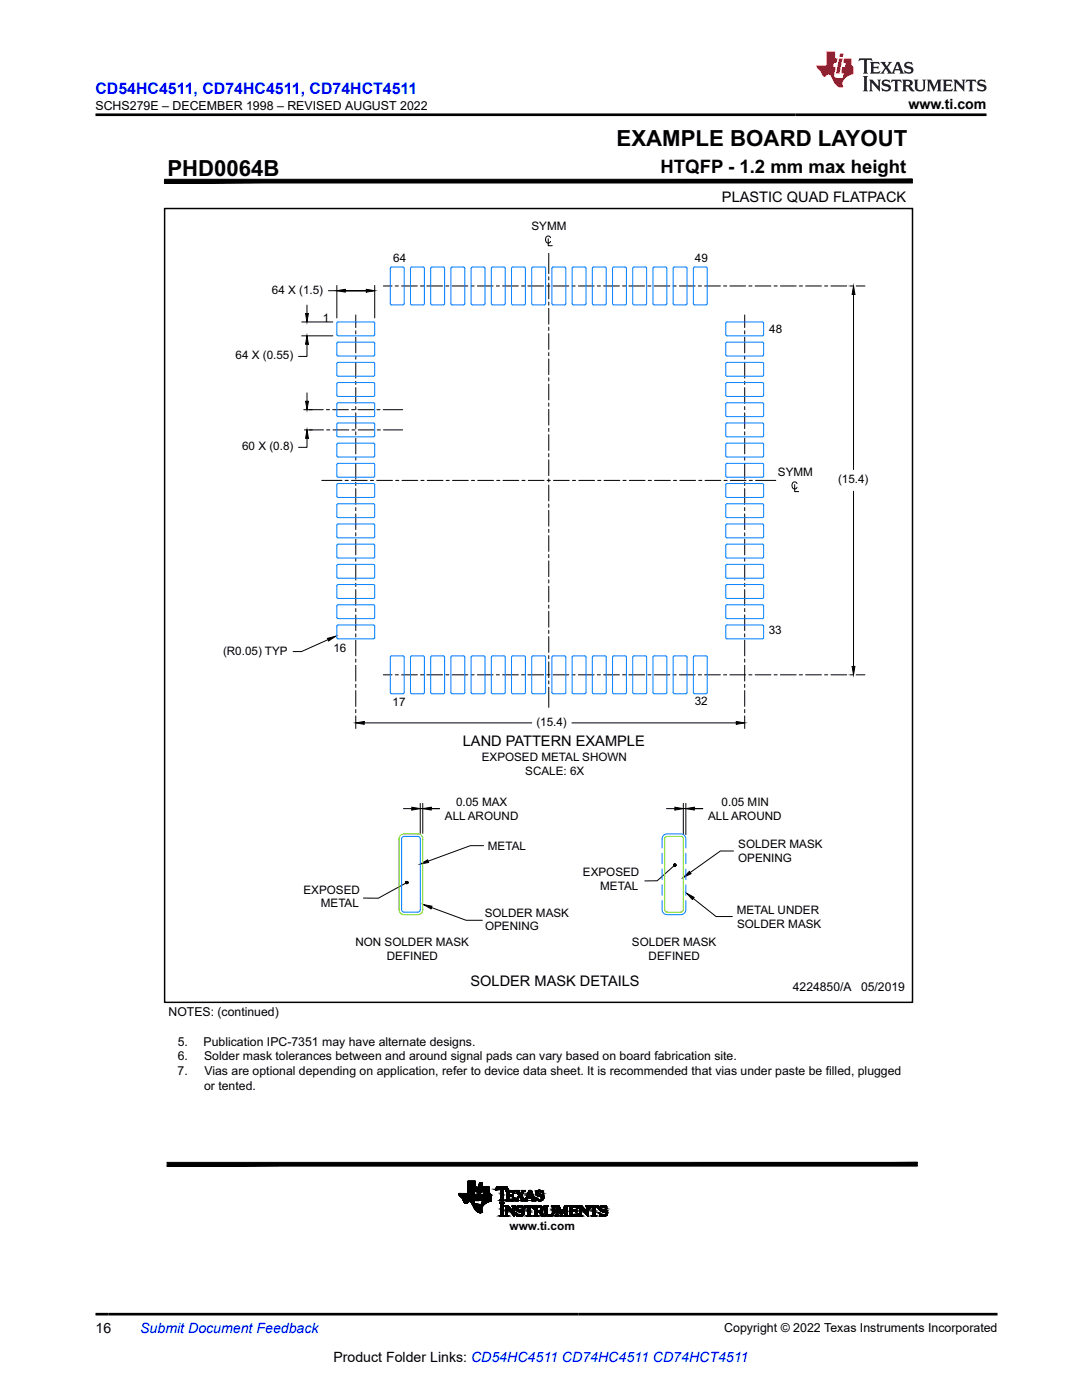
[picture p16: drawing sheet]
<svg xmlns="http://www.w3.org/2000/svg" width="216mm" height="279mm" viewBox="0 0 216 279" stroke-linecap="round" stroke-linejoin="round" font-family="sans-serif">
<defs><g id="words">
<g font-size="4.4">
<text x="123" y="29.1">EXAMPLE BOARD LAYOUT</text>
<text x="33.4" y="35.1">PHD0064B</text>
</g>
<text font-size="3.7" x="131.8" y="34.5">HTQFP - 1.2 mm max height</text>
<text font-size="3.2" fill="#00f" x="19.1" y="18.7">CD54HC4511, CD74HC4511, CD74HCT4511</text>
<g font-size="2.9">
<text x="144.1" y="40.3">PLASTIC QUAD FLATPACK</text>
<text x="92.4" y="148.9">LAND PATTERN EXAMPLE</text>
<text x="93.9" y="196.7">SOLDER MASK DETAILS</text>
</g>
<g font-size="2.8">
<text x="181.3" y="21.8">www.ti.com</text>
<text x="19" y="266.1">16</text>
<text x="66.5" y="271.7">Product Folder Links: CD54HC4511 CD74HC4511 CD74HCT4511</text>
</g>
<text font-size="2.8" fill="#00f" x="28" y="266.1">Submit Document Feedback</text>
<g font-size="2.5">
<text x="19" y="21.9">SCHS279E – DECEMBER 1998 – REVISED AUGUST 2022</text>
<text x="144.5" y="265.8">Copyright © 2022 Texas Instruments Incorporated</text>
</g>
<g font-size="2.4">
<text x="158.2" y="197.8">4224850/A</text>
<text x="171.8" y="197.8">05/2019</text>
<text x="33.6" y="202.8">NOTES: (continued)</text>
<text x="35.5" y="208.7">5.</text>
<text x="40.6" y="208.7">Publication IPC-7351 may have alternate designs.</text>
<text x="35.4" y="214.6">7.</text>
<text x="35.5" y="211.6">6.</text>
<text x="40.7" y="211.6">Solder mask tolerances between and around signal pads can vary based on board fabrication site.</text>
<text x="40.8" y="214.6">Vias are optional depending on application, refer to device data sheet. It is recommended that vias under paste be f</text>
<text x="164.8" y="214.6">illed, plugged</text>
<text x="40.7" y="217.5">or tented.</text>
<text x="101.7" y="245.6">www.ti.com</text>
</g>
<g font-size="2.3">
<text x="106" y="46">SYMM</text>
<text x="78.5" y="52.3">64</text>
<text x="138.7" y="52.3">49</text>
<text x="54.3" y="58.6">64 X (1.5)</text>
<text x="64.4" y="64.4">1</text>
<text x="47" y="71.7">64 X (0.55)</text>
<text x="153.5" y="66.5">48</text>
<text x="48.3" y="89.9">60 X (0.8)</text>
<text x="155.2" y="95.1">SYMM</text>
<text x="167.2" y="96.5">(15.4)</text>
<text x="44.5" y="130.6">(R0.05) TYP</text>
<text x="66.5" y="130.1">16</text>
<text x="153.4" y="126.5">33</text>
<text x="78.3" y="140.8">17</text>
<text x="138.6" y="140.6">32</text>
<text x="107" y="144.9">(15.4)</text>
<text x="96.1" y="151.8">EXPOSED METAL SHOWN</text>
<text x="104.8" y="154.6">SCALE: 6X</text>
<text x="91" y="160.8">0.05 MAX</text>
<text x="144" y="160.8">0.05 MIN</text>
<text x="88.8" y="163.6">ALL AROUND</text>
<text x="141.3" y="163.6">ALL AROUND</text>
<text x="97.4" y="169.6">METAL</text>
<text x="147.3" y="172.1">OPENING</text>
<text x="147.3" y="169.2">SOLDER MASK</text>
<text x="60.6" y="178.3">EXPOSED</text>
<text x="116.3" y="174.8">EXPOSED</text>
<text x="119.8" y="177.6">METAL</text>
<text x="64" y="181.1">METAL</text>
<text x="96.7" y="182.9">SOLDER MASK</text>
<text x="96.8" y="185.6">OPENING</text>
<text x="147" y="182.3">METAL UNDER</text>
<text x="147.1" y="185.1">SOLDER MASK</text>
<text x="70.9" y="188.9">NON SOLDER MASK</text>
<text x="77.2" y="191.7">DEFINED</text>
<text x="126.1" y="188.9">SOLDER MASK</text>
<text x="129.4" y="191.7">DEFINED</text>
</g>
</g></defs>
<g fill="#000">
<path d="M67.2 58l1.7-.3v.6zM73.1 57.7l1.7 .3-1.7 .3zM169.2 57l.1 .1zM170.3 57.1l.3 1.7h-.6zM61 62.6h.5l-.2 1.7zM61.3 67l.2 1.7h-.5zM61 80.1h.5l-.2 1.7zM61.3 85.8l.2 1.7h-.5zM65.3 127.4l1.7-.4-1.4 .9zM169.2 134.6l.1 .1zM170 133h.6l-.3 1.7zM71 143.2v.1z"/>
<path d="M71 144.3l1.7-.3v.5zM146.9 144l1.7 .3-1.7 .2zM148.6 143.2v.1zM82.2 161.1l1.7 .3-1.7 .3zM83.9 172.4l1.4-.8 .2 .5zM84.4 161.4l1.6-.3v.6zM134.7 161.1l1.6 .3-1.6 .3zM136.3 175.1l1.2-1.2 .4 .5zM137 178.3l1.5 .8-.3 .4zM136.9 161.4l1.6-.3v.6zM84.5 180.5l1.7 .4-.2 .5zM95.2 238.5h.6z"/>
<path d="M96.1 239.6h1.9zM98.9 237.4h.1zM102.1 238.4h.3zM102.6 239.2h.1zM103 239.3h.4zM103.1 237.9h.5zM103.4 238.8h.3zM107.5 238.7h1zM107.6 239.6h.1zM107.6 239.6h.2zM107.6 238.8h.9zM107.5 237.6h.2z"/>
<path d="M93 240.2h.1zM94.5 240.9h1.7zM95.8 242h.1zM103.6 240.6h.2zM104.6 241.1h.1zM107.6 241.6h.6zM108.1 242.7h.6zM108.4 242.7h.1zM112 242.7h.1zM114.7 241.5h.4zM115.3 242.3h.1zM117.6 241.1h.1z"/>
<path d="M120.3 240.6h.1z"/>
<path d="M32.8 35.8v.7l149.2-.7zM32.8 36.5l149.2-.7v.7z"/>
<path d="M81 176.1h.2zM81 176.2l.2-.1zM81 176.2l.2-.1z"/>
<path d="M81 176.2l.2-.1zM81 176.3l.2-.2zM81.2 176.1l-.2 .2z"/>
<path d="M81 176l.2 .1zM81 176.1h.2zM81 176.1h.2z"/>
<path d="M81.2 176.1l-.1 .2zM81.2 176.1l-.1 .2zM81.2 176.1l-.1 .2z"/>
<path d="M81 176l.2 .1zM81 176l.2 .1zM81 176l.2 .1z"/>
<path d="M81.2 176.1v.2zM81.2 176.1v.2zM81.2 176.1l.1 .2z"/>
<path d="M81.1 175.9l.1 .2zM81.1 175.9l.1 .2zM81.1 175.9l.1 .2z"/>
<path d="M81.2 176.1l.1 .2zM81.2 176.1l.1 .2zM81.2 176.1l.1 .2z"/>
<path d="M81.2 175.9v.2zM81.2 175.9v.2zM81.2 175.9v.2z"/>
<path d="M81.2 176.1l.2 .1zM81.2 176.1l.2 .1zM81.2 176.1l.2 .1z"/>
<path d="M81.2 176.1l.2-.1zM81.3 176l-.1 .1zM81.3 176l-.1 .1z"/>
<path d="M81.2 176.1h.2zM81.2 176.1h.2zM81.2 176.1l.2-.1z"/>
<path d="M134.4 172.7h.2zM134.4 172.7h.2zM134.5 172.8l.1-.1z"/>
<path d="M134.4 172.6l.2 .1zM134.4 172.6l.2 .1zM134.4 172.7h.2z"/>
<path d="M134.5 172.8l.1-.1zM134.6 172.7l-.1 .1zM134.6 172.7l-.1 .1z"/>
<path d="M134.5 172.5l.1 .2zM134.5 172.5l.1 .2zM134.5 172.6l.1 .1z"/>
<path d="M134.6 172.7v.2zM134.6 172.7v.2zM134.6 172.7l.1 .2z"/>
<path d="M134.6 172.5v.2zM134.5 172.5l.1 .2zM134.5 172.5l.1 .2z"/>
<path d="M134.6 172.7l.1 .2zM134.6 172.7l.2 .1zM134.6 172.7l.2 .1z"/>
<path d="M134.7 172.4l-.1 .3zM134.6 172.4v.3zM134.6 172.5v.2z"/>
<path d="M134.6 172.7l.2 .1zM134.6 172.7l.2 .1zM134.6 172.7l.2 .1z"/>
<path d="M134.8 172.5l-.2 .2zM134.7 172.5l-.1 .2zM134.7 172.5l-.1 .2z"/>
<path d="M134.6 172.7h.2zM134.6 172.7h.2zM134.6 172.7h.3z"/>
<path d="M134.6 172.7l.2-.1zM134.6 172.7l.2-.1zM134.6 172.7l.2-.2z"/>
<path d="M33.4 232v.7l149.6-.7zM33.4 232.7l149.6-.7v.7z"/>
<path d="M92.5 239.6h2.2zM92.5 239.6h2.2z"/>
<path d="M92.7 240h.6zM92.7 240h.6z"/>
<path d="M92.7 240h.6zM92.7 240h.6z"/>
<path d="M93.3 235.8h1.5zM93.3 235.8h1.5z"/>
<path d="M92.6 239.9h.8zM92.6 239.9l.7 .1z"/>
<path d="M92.6 239.9h.8zM92.6 239.9h.8z"/>
<path d="M92.6 239.9h.8zM92.6 239.9h.8z"/>
<path d="M92.6 239.9h.9zM92.6 239.9h.8z"/>
<path d="M92.6 239.9h.9zM92.6 239.9h.9z"/>
<path d="M92.6 239.8h.9zM92.6 239.8l.9 .1z"/>
<path d="M92.6 239.8h.9zM92.6 239.8h.9z"/>
<path d="M92.6 239.8h.9zM92.6 239.8h.9z"/>
<path d="M92.6 239.8h1zM92.6 239.8h.9z"/>
<path d="M92.6 239.8h1zM92.6 239.8h1z"/>
<path d="M92.6 239.8h1zM92.6 239.8h1z"/>
<path d="M92.5 239.8h1.1zM92.5 239.8h1.1z"/>
<path d="M92.5 239.8h1.2zM92.5 239.8h1.1z"/>
<path d="M92.5 239.8h1.2zM92.5 239.8h1.2z"/>
<path d="M92.5 239.8h1.2zM92.5 239.8h1.2z"/>
<path d="M91.6 238.5h2.9zM91.6 238.5h2.9z"/>
<path d="M91.6 238.5h2.9zM91.6 238.5h2.9z"/>
<path d="M91.6 238.4h2.9zM91.6 238.4l2.9 .1z"/>
<path d="M91.6 238.4h2.9zM91.6 238.4h2.9z"/>
<path d="M91.6 238.4h2.9zM91.6 238.4h2.9z"/>
<path d="M91.6 238.4h2.9zM91.6 238.4h2.9z"/>
<path d="M91.6 238.4h2.9zM91.6 238.4h2.9z"/>
<path d="M91.6 238.4h2.9zM91.6 238.4h2.9z"/>
<path d="M91.6 238.4h2.9zM91.6 238.4h2.9z"/>
<path d="M91.6 238.3h2.9zM91.6 238.3l2.9 .1z"/>
<path d="M91.6 238.3h2.9zM91.6 238.3h2.9z"/>
<path d="M91.6 238.3h2.9zM91.6 238.3h2.9z"/>
<path d="M91.6 238.3h2.9zM91.6 238.3h2.9z"/>
<path d="M91.6 238.3h2.9zM91.6 238.3h2.9z"/>
<path d="M91.6 238.2h3zM91.6 238.2h3z"/>
<path d="M91.6 238.2h3zM91.6 238.2l2.9 .1z"/>
<path d="M93.3 238.2h1.3zM93.3 238.2h1.3z"/>
<path d="M93.3 238.2h1.3zM93.3 238.2h1.3z"/>
<path d="M91.6 238.2h3zM91.6 238.2h3z"/>
<path d="M93.3 238.2h1.3zM93.3 238.2h1.3z"/>
<path d="M93.3 238.2h1.3zM93.3 238.2h1.3z"/>
<path d="M93.3 238.2h1.3zM93.3 238.2h1.3z"/>
<path d="M93.3 238.2h1.3zM93.3 238.2h1.3z"/>
<path d="M93.3 238.1h1.3zM93.3 238.1l1.3 .1z"/>
<path d="M93.3 238.1h1.3zM93.3 238.1h1.3z"/>
<path d="M93.3 238.1h1.3zM93.3 238.1h1.3z"/>
<path d="M93.3 238.1h1.3zM93.3 238.1h1.3z"/>
<path d="M93.3 238.1h1.3zM93.3 238.1h1.3z"/>
<path d="M93.3 238h1.3zM93.3 238l1.3 .1z"/>
<path d="M93.3 238h1.3zM93.3 238h1.3z"/>
<path d="M93.3 238h1.3zM93.3 238h1.3z"/>
<path d="M93.3 238h1.3zM93.3 238h1.3z"/>
<path d="M93.3 237.9h1.3zM93.3 237.9l1.3 .1z"/>
<path d="M93.3 237.9h1.3zM93.3 237.9h1.3z"/>
<path d="M93.3 237.9h1.3zM93.3 237.9h1.3z"/>
<path d="M93.3 237.9h1.3zM93.3 237.9h1.3z"/>
<path d="M93.3 237.9h1.3zM93.3 237.9h1.3z"/>
<path d="M93.3 237.8h1.3zM93.3 237.8h1.3z"/>
<path d="M93.3 237.8h1.3zM93.3 237.8l1.3 .1z"/>
<path d="M93.3 237.8h1.3zM93.3 237.8h1.3z"/>
<path d="M93.3 237.8h1.3zM93.3 237.8h1.3z"/>
<path d="M93.3 237.8h1.3zM93.3 237.8h1.3z"/>
<path d="M93.3 237.8h1.4zM93.3 237.8h1.4z"/>
<path d="M93.3 237.8h1.4zM93.3 237.8h1.3z"/>
<path d="M93.3 237.7h1.4zM93.3 237.7l1.4 .1z"/>
<path d="M93.3 237.7h1.4zM93.3 237.7h1.4z"/>
<path d="M93.3 237.7h1.4zM93.3 237.7h1.4z"/>
<path d="M94 239.9h.7zM94 239.9h.7z"/>
<path d="M94 239.9l.7 .1zM94 239.9l.7 .1z"/>
<path d="M94.1 240h.6zM94.1 240h.6z"/>
<path d="M94.1 240h.6zM94.1 240h.6z"/>
<path d="M94 239.9h.7zM94 239.9h.7z"/>
<path d="M94 239.9h.7zM94 239.9h.7z"/>
<path d="M94 239.9h.7zM94 239.9h.7z"/>
<path d="M93.9 239.9h.8zM93.9 239.9h.8z"/>
<path d="M93.9 239.8h.8zM93.9 239.8l.8 .1z"/>
<path d="M93.9 239.8h.8zM93.9 239.8h.8z"/>
<path d="M93.9 239.8h.8zM93.9 239.8h.8z"/>
<path d="M93.8 239.8h.9zM93.8 239.8h.9z"/>
<path d="M93.8 239.8h.9zM93.8 239.8h.9z"/>
<path d="M93.8 239.8h.9zM93.8 239.8h.9z"/>
<path d="M93.7 239.8h1zM93.7 239.8h1z"/>
<path d="M93.8 239.8h.9zM93.8 239.8h.9z"/>
<path d="M92.5 239.7h2.2zM92.5 239.7l2.2 .1z"/>
<path d="M92.5 239.7h2.2zM92.5 239.7h2.2z"/>
<path d="M92.5 239.7h2.2zM92.5 239.7h2.2z"/>
<path d="M92.5 239.6h2.2zM92.5 239.6l2.2 .1z"/>
<path d="M92.4 239.5h2.3zM92.4 239.5l2.3 .1z"/>
<path d="M92.4 239.5h2.3zM92.4 239.5h2.3z"/>
<path d="M92.4 239.5h2.3zM92.4 239.5h2.3z"/>
<path d="M92.4 239.5h2.3zM92.4 239.5h2.3z"/>
<path d="M92.4 239.5h2.3zM92.4 239.5h2.3z"/>
<path d="M92.4 239.5h2.3zM92.4 239.5h2.3z"/>
<path d="M92.4 239.5h2.3zM92.4 239.5h2.3z"/>
<path d="M92.4 239.5h2.3zM92.4 239.5h2.3z"/>
<path d="M92.4 239.5h2.3zM92.4 239.5h2.3z"/>
<path d="M92.4 239.5h2.3zM92.4 239.5h2.3z"/>
<path d="M92.4 239.5h2.3zM92.4 239.5h2.3z"/>
<path d="M92.4 239.5h2.3zM92.4 239.5h2.3z"/>
<path d="M92.4 239.4h2.3zM92.4 239.4l2.3 .1z"/>
<path d="M92.4 239.4h2.4zM92.4 239.4h2.3z"/>
<path d="M92.4 239.4h2.4zM92.4 239.4h2.4z"/>
<path d="M92.4 239.4h2.4zM92.4 239.4h2.4z"/>
<path d="M92.4 239.4h2.4zM92.4 239.4h2.4z"/>
<path d="M92.4 239.3h2.4zM92.4 239.3l2.4 .1z"/>
<path d="M92.4 239.3h2.4zM92.4 239.3h2.4z"/>
<path d="M92.3 239.3h2.5zM92.3 239.3h2.5z"/>
<path d="M92.3 239.3h2.5zM92.3 239.3h2.5z"/>
<path d="M92.3 239.3h2.5zM92.3 239.3h2.5z"/>
<path d="M92.3 239.2h2.5zM92.3 239.2h2.5z"/>
<path d="M92.3 239.2h2.5zM92.3 239.2l2.5 .1z"/>
<path d="M92.3 239.2h2.5zM92.3 239.2h2.5z"/>
<path d="M92.2 239.1h2.6zM92.2 239.1l2.6 .1z"/>
<path d="M92.2 239.1h2.6zM92.2 239.1h2.6z"/>
<path d="M92.2 239.1h2.6zM92.2 239.1h2.6z"/>
<path d="M92.2 239.1h2.6zM92.2 239.1h2.6z"/>
<path d="M92.1 239h2.7zM92.1 239l2.7 .1z"/>
<path d="M93.3 235.8h1.5zM93.3 235.8h1.5z"/>
<path d="M93.3 235.8h1.5zM93.3 235.8h1.5z"/>
<path d="M93.3 235.8h1.5zM93.3 235.8h1.5z"/>
<path d="M93.3 235.8h1.5zM93.3 235.8h1.5z"/>
<path d="M93.3 235.8h1.5zM93.3 235.8h1.5z"/>
<path d="M93.3 235.8h1.5zM93.3 235.8h1.5z"/>
<path d="M93.3 235.8h1.5zM93.3 235.8h1.5z"/>
<path d="M93.3 235.8h1.5zM93.3 235.8h1.5z"/>
<path d="M93.3 235.8h1.5zM93.3 235.8h1.5z"/>
<path d="M93.3 235.8h1.5zM93.3 235.8h1.5z"/>
<path d="M93.3 235.8l1.5 .1zM93.3 235.8l1.5 .1z"/>
<path d="M93.3 235.9h1.5zM93.3 235.9h1.5z"/>
<path d="M93.3 235.9h1.5zM93.3 235.9h1.5z"/>
<path d="M93.3 235.9h1.5zM93.3 235.9h1.5z"/>
<path d="M93.3 235.9h1.5zM93.3 235.9h1.5z"/>
<path d="M93.3 235.9h1.5zM93.3 235.9h1.5z"/>
<path d="M93.3 235.9h1.5zM93.3 235.9h1.5z"/>
<path d="M93.3 235.9l1.5 .1zM93.3 235.9l1.5 .1z"/>
<path d="M93.3 236h1.5zM93.3 236h1.5z"/>
<path d="M93.3 236h1.5zM93.3 236h1.5z"/>
<path d="M93.3 236h1.5zM93.3 236h1.5z"/>
<path d="M93.3 236h1.5zM93.3 236h1.5z"/>
<path d="M93.3 236h1.5zM93.3 236h1.5z"/>
<path d="M93.3 236l1.5 .1zM93.3 236l1.5 .1z"/>
<path d="M93.3 236.1h1.5zM93.3 236.1h1.5z"/>
<path d="M93.3 236.1h1.5zM93.3 236.1h1.5z"/>
<path d="M93.3 236.1h1.5zM93.3 236.1h1.5z"/>
<path d="M93.3 236.1h1.5zM93.3 236.1h1.5z"/>
<path d="M93.3 236.1l1.5 .1zM93.3 236.1l1.5 .1z"/>
<path d="M93.3 236.2h1.5zM93.3 236.2h1.5z"/>
<path d="M93.3 236.2l1.5 .1zM93.3 236.2l1.5 .1z"/>
<path d="M93.3 236.3h1.5zM93.3 236.3h1.5z"/>
<path d="M93.3 236.3l1.5 .1zM93.3 236.3l1.5 .1z"/>
<path d="M93.3 236.4h1.5zM93.3 236.4h1.5z"/>
<path d="M93.3 236.4l1.5 .1zM93.3 236.4l1.5 .1z"/>
<path d="M93.3 236.5h1.5zM93.3 236.5h1.5z"/>
<path d="M93.3 236.5l1.5 .1zM93.3 236.5l1.5 .1z"/>
<path d="M93.3 236.6h1.5zM93.3 236.6h1.5z"/>
<path d="M93.3 236.6h1.5zM93.3 236.6h1.5z"/>
<path d="M93.3 236.6l1.5 .1zM93.3 236.6l1.5 .1z"/>
<path d="M93.3 236.7h1.5zM93.3 236.7h1.5z"/>
<path d="M93.3 236.7l1.5 .1zM93.3 236.7l1.5 .1z"/>
<path d="M93.3 236.8h1.5zM93.3 236.8h1.5z"/>
<path d="M93.3 236.8h1.5zM93.3 236.8h1.5z"/>
<path d="M93.3 236.8h1.5zM93.3 236.8h1.5z"/>
<path d="M93.3 236.8l1.5 .1zM93.3 236.8l1.5 .1z"/>
<path d="M93.3 236.9h1.5zM93.3 236.9h1.5z"/>
<path d="M93.3 236.9h1.5zM93.3 236.9h1.5z"/>
<path d="M93.3 236.9h1.5zM93.3 236.9h1.5z"/>
<path d="M93.3 236.9l1.5 .1zM93.3 236.9l1.5 .1z"/>
<path d="M93.3 237h1.5zM93.3 237h1.5zM93.3 237h1.5zM93.3 237h1.5z"/>
<path d="M92 238.9h2.8zM92 238.9l2.8 .1zM92.1 239h2.7zM92.1 239h2.7z"/>
<path d="M92 238.9h2.9zM92 238.9h2.8z"/>
<path d="M91.9 238.8h3zM91.9 238.8l3 .1z"/>
<path d="M91.9 238.8h3zM91.9 238.8h3z"/>
<path d="M91.8 238.8h3.1zM91.8 238.8h3.1z"/>
<path d="M91.8 238.8h3.1zM91.8 238.8h3.1z"/>
<path d="M91.8 238.7h3.1zM91.8 238.7h3.1z"/>
<path d="M91.8 238.7h3.1zM91.8 238.7l3.1 .1z"/>
<path d="M91.8 238.7h3.1zM91.8 238.7h3.1z"/>
<path d="M91.8 238.7h3.1zM91.8 238.7h3.1z"/>
<path d="M91.7 238.6h3.2zM91.7 238.6h3.2z"/>
<path d="M91.7 238.6h3.2zM91.7 238.6l3.2 .1z"/>
<path d="M91.7 238.6h3.2zM91.7 238.6h3.2z"/>
<path d="M91.7 238.6h3.2zM91.7 238.6h3.2z"/>
<path d="M91.7 238.6h3.2zM91.7 238.6h3.2z"/>
<path d="M91.7 238.5h3.2zM91.7 238.5l3.2 .1zM91.7 238.6h3.2zM91.7 238.6h3.2z"/>
<path d="M91.7 238.5h3.2zM91.7 238.5h3.2z"/>
<path d="M91.6 238.5h3.3zM91.6 238.5h3.3z"/>
<path d="M91.6 238.5h3.3zM91.6 238.5h3.3z"/>
<path d="M91.6 238.5h3.3zM91.6 238.5h3.3z"/>
<path d="M91.6 238.5h3.3zM91.6 238.5h3.3z"/>
<path d="M91.6 238.5h3.3zM91.6 238.5h3.3z"/>
<path d="M91.6 238.5h3.3zM91.6 238.5h3.3z"/>
<path d="M93.3 237.7h1.8zM93.3 237.7h1.8z"/>
<path d="M93.3 237.7h1.8zM93.3 237.7h1.8z"/>
<path d="M93.3 237.7h1.8zM93.3 237.7h1.8z"/>
<path d="M93.3 237.7h1.8zM93.3 237.7h1.8z"/>
<path d="M93.3 237.7h1.8zM93.3 237.7h1.8z"/>
<path d="M93.3 237.7h1.8zM93.3 237.7h1.8z"/>
<path d="M93.3 237.7h1.8zM93.3 237.7h1.8z"/>
<path d="M93.3 237.6h1.8zM93.3 237.6l1.8 .1z"/>
<path d="M93.3 237.6h1.8zM93.3 237.6h1.8z"/>
<path d="M93.3 237.6h1.8zM93.3 237.6h1.8z"/>
<path d="M93.3 237.6h1.8zM93.3 237.6h1.8z"/>
<path d="M93.3 237.6h1.8zM93.3 237.6h1.8z"/>
<path d="M93.3 237.5h1.8zM93.3 237.5l1.8 .1z"/>
<path d="M93.3 237.5h1.8zM93.3 237.5h1.8z"/>
<path d="M93.3 237.5h1.8zM93.3 237.5h1.8z"/>
<path d="M93.3 237.4h1.8zM93.3 237.4l1.8 .1z"/>
<path d="M93.3 237.4h1.9zM93.3 237.4h1.8z"/>
<path d="M93.3 237.3h1.9zM93.3 237.3l1.9 .1z"/>
<path d="M93.3 237.3h1.9zM93.3 237.3h1.9z"/>
<path d="M93.3 237.3h1.9zM93.3 237.3h1.9z"/>
<path d="M93.3 237.2h1.9zM93.3 237.2l1.9 .1z"/>
<path d="M93.3 237.1h1.9zM93.3 237.1h1.9z"/>
<path d="M93.3 237.1h1.9zM93.3 237.1l1.9 .1z"/>
<path d="M93.3 237.1h1.9zM93.3 237.1h1.9z"/>
<path d="M93.3 237.1h1.9zM93.3 237.1h1.9z"/>
<path d="M93.3 237.1h1.9zM93.3 237.1h1.9z"/>
<path d="M93.3 237h1.9zM93.3 237l1.9 .1z"/>
<path d="M93.3 237h1.9zM93.3 237h1.9z"/>
<path d="M93.3 237h1.9zM93.3 237h1.9z"/>
<path d="M93.3 237h1.9zM93.3 237h1.9z"/>
<path d="M93.3 237h1.9zM93.3 237h1.9z"/>
<path d="M93.3 237h1.9zM93.3 237h1.9z"/>
<path d="M93.3 237h1.9zM93.3 237h1.9z"/>
<path d="M93.3 237h1.9zM93.3 237h1.9z"/>
<path d="M95 239.6h.6zM95 239.6h.6z"/>
<path d="M95 239.6h.6zM95 239.6h.6z"/>
<path d="M95 239.6h.6zM95 239.6h.6z"/>
<path d="M95 239.6h.6zM95 239.6h.6z"/>
<path d="M95 239.5h.6zM95 239.5l.6 .1zM95 239.6h.6zM95 239.6h.6z"/>
<path d="M95 239.5h.6zM95 239.5h.6zM95 239.5h.6zM95 239.5h.6z"/>
<path d="M95 239.5h.6zM95 239.5h.6zM95 239.5h.6zM95 239.5h.6z"/>
<path d="M95 239.5h.6zM95 239.5h.6zM95 239.5h.6zM95 239.5h.6z"/>
<path d="M95 239.5h.6zM95 239.5h.6zM95 239.5h.6zM95 239.5h.6z"/>
<path d="M95 239.4h.6zM95 239.4l.6 .1zM95 239.5h.6zM95 239.5h.6z"/>
<path d="M95 239.4h.6zM95 239.4h.6zM95 239.4h.6zM95 239.4h.6z"/>
<path d="M95 239.4h.6zM95 239.4h.6zM95 239.4h.6zM95 239.4h.6z"/>
<path d="M95 239.3h.7zM95 239.3l.6 .1zM95 239.4h.6zM95 239.4h.6z"/>
<path d="M95.1 239.3h.6zM95.1 239.3h.6zM95 239.3h.7zM95 239.3h.7z"/>
<path d="M95.1 239.2h.6zM95.1 239.2l.6 .1zM95.1 239.3h.6zM95.1 239.3h.6z"/>
<path d="M95.1 239.2h.6zM95.1 239.2h.6zM95.1 239.2h.6zM95.1 239.2h.6z"/>
<path d="M95.1 239.1h.6zM95.1 239.1l.6 .1zM95.1 239.2h.6zM95.1 239.2h.6z"/>
<path d="M95.1 239.1h.6zM95.1 239.1h.6zM95.1 239.1h.6zM95.1 239.1h.6z"/>
<path d="M95.1 239l.6 .1v-.1zM95.1 239l.6 .1h-.6zM95.1 239.1h.6zM95.1 239.1h.6z"/>
<path d="M95.1 238.9l.6 .1v-.1zM95.1 238.9l.6 .1h-.6zM95.1 239h.6zM95.1 239h.6z"/>
<path d="M95.2 238.8l.5 .1 .1-.1zM95.2 238.8l.5 .1h-.6zM95.1 238.9h.6zM95.1 238.9h.6z"/>
<path d="M95.2 238.6l.6 .2v-.2zM95.2 238.6l.6 .2h-.6zM95.2 238.8h.6zM95.2 238.8h.6z"/>
<path d="M95.2 238.5l.6 .1v-.1zM95.2 238.5l.6 .1h-.6zM95.2 238.6h.6zM95.2 238.6h.6z"/>
<path d="M95.3 238.3l.5 .2 .1-.2zM95.3 238.3l.5 .2h-.6zM95.2 238.5h.6z"/>
<path d="M95.3 238l.6 .3v-.3zM95.3 238l.6 .3h-.6zM95.3 238.3h.6zM95.3 238.3h.6z"/>
<path d="M95.3 237.9l.6 .1v-.1zM95.3 237.9l.6 .1h-.6zM95.3 238h.6zM95.3 238h.6z"/>
<path d="M95.4 237.8l.5 .1 .1-.1zM95.4 237.8l.5 .1h-.6zM95.3 237.9h.6zM95.3 237.9h.6z"/>
<path d="M95.4 237.7l.6 .1v-.1zM95.4 237.7l.6 .1h-.6zM95.4 237.8h.6zM95.4 237.8h.6z"/>
<path d="M95.4 237.6h.6zM95.4 237.6h.6z"/>
<path d="M95.4 237.6l.6 .1v-.1zM95.4 237.6l.6 .1h-.6zM95.4 237.7h.6zM95.4 237.7h.6z"/>
<path d="M95.4 237.5h.6zM95.4 237.5h.6z"/>
<path d="M95.4 237.5l.6 .1v-.1zM95.4 237.5l.6 .1h-.6z"/>
<path d="M95.4 237.4h.6zM95.4 237.4l.6 .1z"/>
<path d="M95.4 237.4h.6zM95.4 237.4h.6zM95.4 237.4h.6zM95.4 237.4h.6z"/>
<path d="M95.4 237.3h.6zM95.4 237.3l.6 .1zM95.4 237.4h.6zM95.4 237.4h.6z"/>
<path d="M95.5 237.3h.6zM95.5 237.3h.5zM95.4 237.3h.6zM95.4 237.3h.6z"/>
<path d="M95.5 237.2h.6zM95.5 237.2l.6 .1zM95.5 237.3h.6zM95.5 237.3h.6z"/>
<path d="M95.5 237.2h.6zM95.5 237.2h.6zM95.5 237.2h.6zM95.5 237.2h.6z"/>
<path d="M95.5 237.2h.6zM95.5 237.2h.6zM95.5 237.2h.6zM95.5 237.2h.6z"/>
<path d="M95.5 237.1h.6zM95.5 237.1l.6 .1zM95.5 237.2h.6zM95.5 237.2h.6z"/>
<path d="M95.5 237.1h.6zM95.5 237.1h.6zM95.5 237.1h.6zM95.5 237.1h.6z"/>
<path d="M95.5 237.1h.6zM95.5 237.1h.6zM95.5 237.1h.6zM95.5 237.1h.6z"/>
<path d="M95.5 237h.6zM95.5 237l.6 .1zM95.5 237.1h.6zM95.5 237.1h.6z"/>
<path d="M95.5 237h.6zM95.5 237h.6zM95.5 237h.6zM95.5 237h.6z"/>
<path d="M95.5 237h.6zM95.5 237h.6zM95.5 237h.6zM95.5 237h.6z"/>
<path d="M95.5 237h.6zM95.5 237h.6zM95.5 237h.6zM95.5 237h.6z"/>
<path d="M95.5 237h.6zM95.5 237h.6zM95.5 237h.6zM95.5 237h.6z"/>
<path d="M95.5 237h.6zM95.5 237h.6zM95.5 237h.6zM95.5 237h.6z"/>
<path d="M95.5 237h.6zM95.5 237h.6zM95.5 237h.6zM95.5 237h.6z"/>
<path d="M95.5 237h.6zM95.5 237h.6zM95.5 237h.6zM95.5 237h.6z"/>
<path d="M95.6 236.7h.6zM95.6 236.7h.6z"/>
<path d="M95.6 236.7h.6zM95.6 236.7h.6z"/>
<path d="M95.6 236.7h.6zM95.6 236.7h.6z"/>
<path d="M95.6 236.7h.6zM95.6 236.7h.6zM95.6 236.7h.6zM95.6 236.7h.6z"/>
<path d="M95.6 236.7h.6zM95.6 236.7h.6zM95.6 236.7h.6zM95.6 236.7h.6z"/>
<path d="M95.6 236.7h.6zM95.6 236.7h.6zM95.6 236.7h.6zM95.6 236.7h.6z"/>
<path d="M95.6 236.6h.6zM95.6 236.6l.6 .1zM95.6 236.7h.6zM95.6 236.7h.6z"/>
<path d="M95.6 236.6h.6zM95.6 236.6h.6zM95.6 236.6h.6zM95.6 236.6h.6z"/>
<path d="M95.6 236.6h.6zM95.6 236.6h.6zM95.6 236.6h.6zM95.6 236.6h.6z"/>
<path d="M95.6 236.6h.6zM95.6 236.6h.6zM95.6 236.6h.6zM95.6 236.6h.6z"/>
<path d="M95.6 236.5h.6zM95.6 236.5l.6 .1zM95.6 236.6h.6zM95.6 236.6h.6z"/>
<path d="M95.6 236.5h.6zM95.6 236.5h.6zM95.6 236.5h.6zM95.6 236.5h.6z"/>
<path d="M95.6 236.4h.6zM95.6 236.4l.6 .1zM95.6 236.5h.6zM95.6 236.5h.6z"/>
<path d="M95.6 236.4h.6zM95.6 236.4h.6zM95.6 236.4h.6zM95.6 236.4h.6z"/>
<path d="M95.6 236.3h.6zM95.6 236.3l.6 .1zM95.6 236.4h.6zM95.6 236.4h.6z"/>
<path d="M95.7 236.3h.6zM95.7 236.3h.5zM95.6 236.3h.6zM95.6 236.3h.6z"/>
<path d="M95.7 236.2h.6zM95.7 236.2l.6 .1zM95.7 236.3h.6zM95.7 236.3h.6z"/>
<path d="M95.7 236.2h.6zM95.7 236.2h.6zM95.7 236.2h.6zM95.7 236.2h.6z"/>
<path d="M95.7 236.2h.6zM95.7 236.2h.6zM95.7 236.2h.6zM95.7 236.2h.6z"/>
<path d="M95.7 236.2h.6zM95.7 236.2h.6zM95.7 236.2h.6zM95.7 236.2h.6z"/>
<path d="M95.7 236.1h.6zM95.7 236.1l.6 .1zM95.7 236.2h.6zM95.7 236.2h.6z"/>
<path d="M95.7 236.1h.6zM95.7 236.1h.6zM95.7 236.1h.6zM95.7 236.1h.6z"/>
<path d="M95.7 236.1h.6zM95.7 236.1h.6zM95.7 236.1h.6zM95.7 236.1h.6z"/>
<path d="M95.7 236.1h.6zM95.7 236.1h.6zM95.7 236.1h.6zM95.7 236.1h.6z"/>
<path d="M95.7 236.1h.6zM95.7 236.1h.6zM95.7 236.1h.6zM95.7 236.1h.6z"/>
<path d="M96.2 239.6h.1zM96.2 239.6h.1z"/>
<path d="M96.3 239.6h1.7zM96.3 239.6h1.7z"/>
<path d="M96.3 239.6h1.7zM96.3 239.6h1.7z"/>
<path d="M96.2 240h1zM96.2 240h.9z"/>
<path d="M96.2 240h1zM96.2 240h1z"/>
<path d="M96.2 239.9h1.1zM96.2 239.9l1 .1z"/>
<path d="M96.2 239.9h1.1zM96.2 239.9h1.1z"/>
<path d="M96.2 239.9h1.2zM96.2 239.9h1.1z"/>
<path d="M96.2 239.9h1.2zM96.2 239.9h1.2z"/>
<path d="M96.3 239.9h1.2zM96.3 239.9h1.1z"/>
<path d="M96.3 239.8h1.2zM96.3 239.8l1.2 .1z"/>
<path d="M96.3 239.8h1.3zM96.3 239.8h1.2z"/>
<path d="M96.3 239.8h1.3zM96.3 239.8h1.3z"/>
<path d="M96.4 237h1.2zM96.4 237h1.2zM96.4 237h1.2zM96.4 237h1.2z"/>
<path d="M96.4 237h1.2zM96.4 237h1.2zM96.4 237h1.2zM96.4 237h1.2z"/>
<path d="M96.4 237h1.2zM96.4 237h1.2zM96.4 237h1.2zM96.4 237h1.2z"/>
<path d="M96.4 237h1.2zM96.4 237h1.2z"/>
<path d="M96.4 237h1.2zM96.4 237h1.2z"/>
<path d="M96.4 237h1.2zM96.4 237h1.2zM96.4 237h1.2zM96.4 237h1.2z"/>
<path d="M96.4 237h1.2zM96.4 237h1.2zM96.4 237h1.2zM96.4 237h1.2z"/>
<path d="M96.4 237h1.2zM96.4 237h1.2z"/>
<path d="M96.4 237l1.2 .1zM96.4 237l1.2 .1z"/>
<path d="M96.4 237.1h1.2zM96.4 237.1h1.2z"/>
<path d="M96.4 237.1h1.2zM96.4 237.1h1.2z"/>
<path d="M96.4 237.1h1.2zM96.4 237.1h1.2z"/>
<path d="M96.4 237.1h1.2zM96.4 237.1h1.2z"/>
<path d="M96.4 237.1h1.2zM96.4 237.1h1.2z"/>
<path d="M96.3 237.1h1.3zM96.3 237.1h1.3z"/>
<path d="M96.3 237.1l1.3 .1zM96.3 237.1l1.3 .1z"/>
<path d="M96.3 237.2h1.3zM96.3 237.2h1.3z"/>
<path d="M96.3 237.2l1.3 .1zM96.3 237.2l1.3 .1z"/>
<path d="M96.3 237.3h1.3zM96.3 237.3h1.3z"/>
<path d="M96.3 237.3h1.3zM96.3 237.3h1.3z"/>
<path d="M96.3 237.3h1.3zM96.3 237.3h1.3z"/>
<path d="M96.3 237.3l1.3 .1zM96.3 237.3l1.3 .1z"/>
<path d="M96.3 237.4h1.3zM96.3 237.4h1.3z"/>
<path d="M96.3 237.4l1.3 .1zM96.3 237.4l1.3 .1z"/>
<path d="M96.3 237.5h1.3zM96.3 237.5h1.3z"/>
<path d="M96.3 237.5l1.3 .1zM96.3 237.5l1.3 .1z"/>
<path d="M96.3 237.6h1.3zM96.3 237.6h1.3z"/>
<path d="M96.3 237.6h1.3zM96.3 237.6h1.3z"/>
<path d="M96.3 237.6h1.3zM96.3 237.6h1.3z"/>
<path d="M96.3 237.6h1.3zM96.3 237.6h1.3z"/>
<path d="M96.3 237.6h1.3zM96.3 237.6h1.3z"/>
<path d="M96.3 237.6h1.3zM96.3 237.6h1.3z"/>
<path d="M96.2 237.6h1.4zM96.2 237.6h1.4z"/>
<path d="M96.2 237.6l1.4 .1zM96.2 237.6l1.4 .1z"/>
<path d="M96.2 237.7h1.4zM96.2 237.7h1.4z"/>
<path d="M96.2 237.7h1.4zM96.2 237.7h1.4z"/>
<path d="M96.2 237.7h1.4zM96.2 237.7h1.4z"/>
<path d="M96.2 237.7h1.4zM96.2 237.7h1.4z"/>
<path d="M96.2 237.7h1.4zM96.2 237.7h1.4z"/>
<path d="M96.2 237.7h1.4zM96.2 237.7h1.4z"/>
<path d="M96.2 237.7h1.4zM96.2 237.7h1.4z"/>
<path d="M96.2 237.7h1.4zM96.2 237.7h1.4z"/>
<path d="M96.2 237.7h1.4zM96.2 237.7h1.4zM96.2 237.7h1.4zM96.2 237.7h1.4z"/>
<path d="M96.2 237.7h1.4zM96.2 237.7h1.4z"/>
<path d="M96.2 237.7h1.4zM96.2 237.7h1.4z"/>
<path d="M96.2 237.7h1.4zM96.2 237.7h1.4z"/>
<path d="M96.7 237.7h.9zM96.7 237.7h.9z"/>
<path d="M96.7 237.7h.9zM96.7 237.7h.9z"/>
<path d="M96.7 237.7l.9 .1zM96.7 237.7l.9 .1z"/>
<path d="M96.7 237.8h.9zM96.7 237.8h.9z"/>
<path d="M96.7 237.8h.9zM96.7 237.8h.9z"/>
<path d="M96.7 237.8h.9zM96.7 237.8h.9z"/>
<path d="M96.7 237.8h.9zM96.7 237.8h.9z"/>
<path d="M96.7 237.8h.9zM96.7 237.8h.9z"/>
<path d="M96.7 237.8l.9 .1zM96.7 237.8l.9 .1z"/>
<path d="M96.7 237.9h.9zM96.7 237.9h.9z"/>
<path d="M96.3 239.8h1.3zM96.3 239.8h1.3z"/>
<path d="M96.6 237.9h1zM96.6 237.9h1z"/>
<path d="M96.6 237.9h1zM96.6 237.9h1z"/>
<path d="M96.6 237.9h1zM96.6 237.9h1z"/>
<path d="M96.6 237.9l1.1 .1zM96.6 237.9l1.1 .1z"/>
<path d="M96.6 238h1.1zM96.6 238h1.1z"/>
<path d="M96.6 238h1.1zM96.6 238h1.1z"/>
<path d="M96.6 238h1.1zM96.6 238h1.1z"/>
<path d="M96.6 238l1.1 .1zM96.6 238l1.1 .1z"/>
<path d="M96.3 239.8h1.4zM96.3 239.8h1.4z"/>
<path d="M96.3 239.8h1.4zM96.3 239.8h1.3z"/>
<path d="M96.6 238.1h1.1zM96.6 238.1h1.1z"/>
<path d="M96.6 238.1h1.1zM96.6 238.1h1.1z"/>
<path d="M96.6 238.1l1.1 .1zM96.6 238.1l1.1 .1z"/>
<path d="M96.6 238.2h1.1zM96.6 238.2h1.1z"/>
<path d="M96.6 238.2h1.2zM96.6 238.2h1.2z"/>
<path d="M96.3 239.8h1.4zM96.3 239.8h1.4z"/>
<path d="M96.6 238.2h1.2zM96.6 238.2h1.2z"/>
<path d="M96.6 238.2l1.2 .1zM96.6 238.2l1.2 .1z"/>
<path d="M96.6 238.3h1.2zM96.6 238.3h1.2z"/>
<path d="M96.3 239.7h1.5zM96.3 239.7l1.4 .1z"/>
<path d="M96.6 238.3h1.2zM96.6 238.3h1.2z"/>
<path d="M96.6 238.3h1.2zM96.6 238.3h1.2z"/>
<path d="M96.3 239.7h1.5zM96.3 239.7h1.5z"/>
<path d="M96.6 238.3h1.2zM96.6 238.3h1.2z"/>
<path d="M96.6 238.3h1.3zM96.6 238.3h1.3z"/>
<path d="M96.3 239.7h1.5zM96.3 239.7h1.5z"/>
<path d="M96.6 238.3h1.3zM96.6 238.3h1.3z"/>
<path d="M96.6 238.3l1.3 .1zM96.6 238.3l1.3 .1z"/>
<path d="M96.3 239.7h1.6zM96.3 239.7h1.5z"/>
<path d="M96.5 238.4h1.4zM96.5 238.4h1.4z"/>
<path d="M96.5 238.4h1.4zM96.5 238.4h1.4z"/>
<path d="M96.5 238.4h1.4zM96.5 238.4h1.4z"/>
<path d="M96.5 238.4h1.4zM96.5 238.4h1.4z"/>
<path d="M96.3 239.7h1.6zM96.3 239.7h1.6z"/>
<path d="M96.5 238.4h1.4zM96.5 238.4h1.4z"/>
<path d="M96.5 238.4h1.4zM96.5 238.4h1.4z"/>
<path d="M96.5 238.4h1.5zM96.5 238.4h1.5z"/>
<path d="M96.3 239.7h1.6zM96.3 239.7h1.6z"/>
<path d="M96.5 238.4h1.5zM96.5 238.4h1.5z"/>
<path d="M96.5 238.4h1.5zM96.5 238.4h1.5z"/>
<path d="M96.5 238.4h1.5zM96.5 238.4h1.5z"/>
<path d="M96.3 239.7h1.7zM96.3 239.7h1.6z"/>
<path d="M96.5 238.4h1.5zM96.5 238.4h1.5z"/>
<path d="M96.5 238.4h1.5zM96.5 238.4h1.5z"/>
<path d="M96.3 239.7h1.7zM96.3 239.7h1.7z"/>
<path d="M96.5 238.4h1.5zM96.5 238.4h1.5z"/>
<path d="M96.5 238.4h1.5zM96.5 238.4h1.5z"/>
<path d="M96.5 238.4l1.5 .1zM96.5 238.4l1.5 .1z"/>
<path d="M96.5 238.5h1.5zM96.5 238.5h1.5z"/>
<path d="M96.5 238.5h1.5zM96.5 238.5h1.5z"/>
<path d="M96.5 238.5h1.5zM96.5 238.5h1.5z"/>
<path d="M96.1 238.5h1.9zM96.1 238.5h1.9z"/>
<path d="M96.1 238.5h1.9zM96.1 238.5h1.9z"/>
<path d="M96.1 238.5h1.9zM96.1 238.5h1.9z"/>
<path d="M96.1 238.5h1.9zM96.1 238.5h1.9z"/>
<path d="M96.1 238.5h1.9zM96.1 238.5h1.9z"/>
<path d="M96.1 238.5h1.9zM96.1 238.5h1.9z"/>
<path d="M96.1 238.5h1.9zM96.1 238.5h1.9z"/>
<path d="M96.1 238.5h1.9zM96.1 238.5h1.9z"/>
<path d="M96.1 238.5h1.9zM96.1 238.5h1.9z"/>
<path d="M96.1 238.5h1.9zM96.1 238.5h1.9z"/>
<path d="M96.1 238.5h1.9zM96.1 238.5h1.9z"/>
<path d="M96.1 238.5h1.9zM96.1 238.5h1.9z"/>
<path d="M96.1 238.5h1.9zM96.1 238.5h1.9zM96.1 238.5h1.9zM96.1 238.5h1.9z"/>
<path d="M96.1 238.5l1.9 .1zM96.1 238.5l1.9 .1z"/>
<path d="M96.1 238.6h1.9zM96.1 238.6h1.9z"/>
<path d="M96.1 238.6h1.9zM96.1 238.6h1.9z"/>
<path d="M96.1 238.6h1.9zM96.1 238.6h1.9z"/>
<path d="M96 238.6h2zM96 238.6h2z"/>
<path d="M96 238.6l2 .1zM96 238.6l2 .1z"/>
<path d="M96 238.7h2zM96 238.7h2z"/>
<path d="M96 238.7h2zM96 238.7h2z"/>
<path d="M96 238.7h2zM96 238.7h2z"/>
<path d="M96 238.7h2zM96 238.7h2z"/>
<path d="M96 238.7l2 .1zM96 238.7l2 .1z"/>
<path d="M96 238.8h2zM96 238.8h2z"/>
<path d="M96 238.8l2 .1zM96 238.8l2 .1z"/>
<path d="M96 238.9h2zM96 238.9h2z"/>
<path d="M96 238.9l2 .1zM96 238.9l2 .1h-2z"/>
<path d="M96 239h2zM96 239h2z"/>
<path d="M96 239l2 .1zM96 239l2 .1z"/>
<path d="M96 239.1h2zM96 239.1h2z"/>
<path d="M96 239.1h2zM96 239.1h2z"/>
<path d="M95.9 239.1l2.1 .1zM95.9 239.1l2.1 .1z"/>
<path d="M95.9 239.2h2.1zM95.9 239.2h2.1z"/>
<path d="M95.9 239.2h2.1zM95.9 239.2h2.1z"/>
<path d="M95.9 239.2h2.1zM95.9 239.2h2.1z"/>
<path d="M95.9 239.2h2.1zM95.9 239.2h2.1z"/>
<path d="M95.9 239.2h2.1zM95.9 239.2h2.1z"/>
<path d="M95.9 239.2h2.1zM95.9 239.2h2.1z"/>
<path d="M95.9 239.2h2.1zM95.9 239.2h2.1zM95.9 239.2h2.1zM95.9 239.2h2.1z"/>
<path d="M95.9 239.2h2.1zM95.9 239.2h2.1z"/>
<path d="M95.9 239.2l2.1 .1zM95.9 239.2l2.1 .1z"/>
<path d="M95.9 239.3h2.1zM95.9 239.3h2.1z"/>
<path d="M95.9 239.3h2.1zM95.9 239.3h2.1z"/>
<path d="M95.9 239.3h2.1zM95.9 239.3h2.1z"/>
<path d="M95.9 239.3l2.1 .1zM95.9 239.3l2.1 .1z"/>
<path d="M95.9 239.4h2.1zM95.9 239.4h2.1z"/>
<path d="M95.9 239.4h2.1zM95.9 239.4h2.1z"/>
<path d="M95.9 239.4h2.1zM95.9 239.4h2.1z"/>
<path d="M95.9 239.4h2.1zM95.9 239.4h2.1z"/>
<path d="M95.9 239.4l2.1 .1zM95.9 239.4l2.1 .1z"/>
<path d="M95.9 239.5h2.1zM95.9 239.5h2.1z"/>
<path d="M95.9 239.5h2.1zM95.9 239.5h2.1z"/>
<path d="M95.9 239.5h2.1zM95.9 239.5h2.1z"/>
<path d="M95.9 239.5h2.1zM95.9 239.5h2.1z"/>
<path d="M95.9 239.5h2.1zM95.9 239.5h2.1z"/>
<path d="M95.9 239.5h2.1zM95.9 239.5h2.1z"/>
<path d="M95.9 239.5h2.1zM95.9 239.5h2.1z"/>
<path d="M95.9 239.5h2.1zM95.9 239.5h2.1z"/>
<path d="M95.9 239.5l2.1 .1zM95.9 239.5l2.1 .1z"/>
<path d="M95.9 239.6h2.1zM95.9 239.6h2.1z"/>
<path d="M96 239.6h2zM96 239.6h2z"/>
<path d="M96 239.6h2zM96 239.6h2z"/>
<path d="M96 239.6h2zM96 239.6h2z"/>
<path d="M96 239.6h2zM96 239.6h2z"/>
<path d="M96 239.6h2zM96 239.6h2z"/>
<path d="M96 239.6h2zM96 239.6h2z"/>
<path d="M96.1 239.6h1.9zM96.1 239.6h1.9zM96.1 239.6h1.9z"/>
<path d="M96.1 239.6h1.9zM96.1 239.6h1.9zM96.1 239.6h1.9z"/>
<path d="M96.2 239.6h1.8zM96.2 239.6h1.8z"/>
<path d="M96.3 239.6h1.7zM96.3 239.6h1.7z"/>
<path d="M96.3 239.6h1.7zM96.3 239.6h1.7z"/>
<path d="M96.3 239.6h1.7zM96.3 239.6h1.7z"/>
<path d="M96.3 239.6h1.7zM96.3 239.6h1.7zM96.3 239.6h1.7zM96.3 239.6h1.7z"/>
<path d="M96.3 239.6h1.7zM96.3 239.6h1.7z"/>
<path d="M96.3 239.6h1.7zM96.3 239.6h1.7z"/>
<path d="M96.3 239.6h1.7zM96.3 239.6h1.7z"/>
<path d="M96.3 239.6l1.7 .1zM96.3 239.6l1.7 .1zM96.3 239.7h1.7zM96.3 239.7h1.7z"/>
<path d="M96.3 239.7h1.7zM96.3 239.7h1.7z"/>
<path d="M96.3 239.7h1.7zM96.3 239.7h1.7z"/>
<path d="M96.3 239.7h1.7zM96.3 239.7h1.7z"/>
<path d="M96.3 239.7h1.7zM96.3 239.7h1.7z"/>
<path d="M96.3 239.7h1.7zM96.3 239.7h1.7zM96.3 239.7h1.7zM96.3 239.7h1.7z"/>
<path d="M96.3 239.7h1.7zM96.3 239.7h1.7z"/>
<path d="M98.9 237.4h.1zM98.9 237.4h.1z"/>
<path d="M98.9 237.4h.2zM98.9 237.4h.1z"/>
<path d="M98.9 237.4h.2zM98.9 237.4h.2z"/>
<path d="M98.9 237.3h.2zM98.9 237.3l.2 .1z"/>
<path d="M98.9 237.3h.2zM98.9 237.3h.2z"/>
<path d="M99 237.3h.1zM99 237.3h.1z"/>
<path d="M99 237.3h.2zM99 237.3h.1z"/>
<path d="M99 237.3h.2zM99 237.3h.2z"/>
<path d="M99 237.3h.2zM99 237.3h.2z"/>
<path d="M99 237.3h.2zM99 237.3h.2z"/>
<path d="M99 237.3h.3zM99 237.3h.2z"/>
<path d="M99 237.3h.3zM99 237.3h.3z"/>
<path d="M99 237.2h.4zM99 237.2l.3 .1z"/>
<path d="M99 237.2h.4zM99 237.2h.4z"/>
<path d="M99 237.2h.5zM99 237.2h.4z"/>
<path d="M99 237.2h.6zM99 237.2h.5z"/>
<path d="M99 237.2h.6zM99 237.2h.7z"/>
<path d="M99 237.2h.6zM99 237.2h.6z"/>
<path d="M99 237.2h.7zM99 237.2h.7z"/>
<path d="M99.7 239.5h.9zM99.7 239.5h.9z"/>
<path d="M99.7 239.5h.9zM99.7 239.5h.9z"/>
<path d="M99.7 239.6h.9zM99.7 239.6h.9z"/>
<path d="M99.7 239.6h.9zM99.7 239.6h.9z"/>
<path d="M99.7 239.6h.9zM99.7 239.6h.9z"/>
<path d="M99.7 239.6h.9zM99.7 239.6h.9z"/>
<path d="M99.7 239.5h.8zM99.7 239.5h.8z"/>
<path d="M99.8 239.5h.7zM99.8 239.5h.7z"/>
<path d="M99.8 239.5h.7zM99.8 239.5h.7z"/>
<path d="M99.8 239.5h.7zM99.8 239.5h.7z"/>
<path d="M99.8 239.5h.6zM99.8 239.5h.6z"/>
<path d="M99.9 239.5h.5zM99.9 239.5h.5z"/>
<path d="M99.9 239.4h.5zM99.9 239.4h.5z"/>
<path d="M99.9 239.4h.5zM99.9 239.4h.5z"/>
<path d="M99.9 237.4h.5zM99.9 237.4h.5zM99.9 237.4h.5zM99.9 237.4h.5z"/>
<path d="M99.9 237.4h.5zM99.9 237.4h.5zM99.9 237.4h.5zM99.9 237.4h.5z"/>
<path d="M99.9 237.4h.5zM99.9 237.4h.5zM99.9 237.4h.5zM99.9 237.4h.5z"/>
<path d="M99.9 237.4h.5zM99.9 237.4h.5zM99.9 237.4h.5zM99.9 237.4h.5z"/>
<path d="M99.9 237.4h.5zM99.9 237.4h.5zM99.9 237.4h.5zM99.9 237.4h.5z"/>
<path d="M99.9 237.4h.5zM99.9 237.4h.5zM99.9 237.4h.5zM99.9 237.4h.5z"/>
<path d="M99.9 237.4h.5zM99.9 237.4h.5zM99.9 237.4h.5zM99.9 237.4h.5z"/>
<path d="M99.9 237.4l.5 .1zM99.9 237.4l.5 .1zM99.9 237.5h.5zM99.9 237.5h.5z"/>
<path d="M99.9 237.5h.5zM99.9 237.5h.5zM99.9 237.5h.5zM99.9 237.5h.5z"/>
<path d="M99.9 237.5h.5zM99.9 237.5h.5zM99.9 237.5h.5zM99.9 237.5h.5z"/>
<path d="M99.9 237.5h.5zM99.9 237.5h.5zM99.9 237.5h.5zM99.9 237.5h.5z"/>
<path d="M99.9 237.5l.5 .1zM99.9 237.5l.5 .1zM99.9 237.6h.5zM99.9 237.6h.5z"/>
<path d="M99.9 237.6h.5zM99.9 237.6h.5zM99.9 237.6h.5zM99.9 237.6h.5z"/>
<path d="M99.9 237.6h.5zM99.9 237.6h.5zM99.9 237.6h.5zM99.9 237.6h.5z"/>
<path d="M99.9 237.6l.5 .1zM99.9 237.6l.5 .1zM99.9 237.7h.5zM99.9 237.7h.5z"/>
<path d="M99.9 237.7h.5zM99.9 237.7h.5zM99.9 237.7h.5zM99.9 237.7h.5z"/>
<path d="M99.9 237.7l.5 .1zM99.9 237.7l.5 .1z"/>
<path d="M99.9 237.8h.5zM99.9 237.8h.5z"/>
<path d="M99.9 237.8l.5 .1zM99.9 237.8l.5 .1zM99.9 237.9h.5zM99.9 237.9h.5z"/>
<path d="M99.9 237.9l.5 .1zM99.9 237.9l.5 .1zM99.9 238h.5zM99.9 238h.5z"/>
<path d="M99.9 238l.5 .1zM99.9 238l.5 .1zM99.9 238.1h.5zM99.9 238.1h.5z"/>
<path d="M99.9 238.1l.5 .1zM99.9 238.1l.5 .1zM99.9 238.2h.5zM99.9 238.2h.5z"/>
<path d="M99.9 238.2l.5 .1v-.1zM99.9 238.2l.5 .1h-.5zM99.9 238.3h.5zM99.9 238.3h.5z"/>
<path d="M99.9 238.3l.5 .2v-.2zM99.9 238.3l.5 .2h-.5z"/>
<path d="M99.9 238.5h.5zM99.9 238.5h.5z"/>
<path d="M99.9 238.5l.5 .1zM99.9 238.5l.5 .1z"/>
<path d="M99.9 238.6h.5zM99.9 238.6h.5z"/>
<path d="M99.9 238.6l.5 .1zM99.9 238.6l.5 .1zM99.9 238.7h.5zM99.9 238.7h.5z"/>
<path d="M99.9 238.7l.5 .1zM99.9 238.7l.5 .1zM99.9 238.8h.5zM99.9 238.8h.5z"/>
<path d="M99.9 238.8h.5zM99.9 238.8h.5zM99.9 238.8h.5zM99.9 238.8h.5z"/>
<path d="M99.9 238.8l.5 .1zM99.9 238.8l.5 .1zM99.9 238.9h.5zM99.9 238.9h.5z"/>
<path d="M99.9 238.9l.5 .1zM99.9 238.9l.5 .1zM99.9 239h.5zM99.9 239h.5z"/>
<path d="M99.9 239h.5zM99.9 239h.5zM99.9 239h.5zM99.9 239h.5z"/>
<path d="M99.9 239l.5 .1zM99.9 239l.5 .1zM99.9 239.1h.5zM99.9 239.1h.5z"/>
<path d="M99.9 239.1h.5zM99.9 239.1h.5zM99.9 239.1h.5zM99.9 239.1h.5z"/>
<path d="M99.9 239.1h.5zM99.9 239.1h.5zM99.9 239.1h.5zM99.9 239.1h.5z"/>
<path d="M99.9 239.1l.5 .1zM99.9 239.1l.5 .1zM99.9 239.2h.5zM99.9 239.2h.5z"/>
<path d="M99.9 239.2h.5zM99.9 239.2h.5zM99.9 239.2h.5zM99.9 239.2h.5z"/>
<path d="M99.9 239.2h.5zM99.9 239.2h.5zM99.9 239.2h.5zM99.9 239.2h.5z"/>
<path d="M99.9 239.2h.5zM99.9 239.2h.5zM99.9 239.2h.5zM99.9 239.2h.5z"/>
<path d="M99.9 239.2h.5zM99.9 239.2h.5zM99.9 239.2h.5zM99.9 239.2h.5z"/>
<path d="M99.9 239.2h.5zM99.9 239.2h.5zM99.9 239.2h.5zM99.9 239.2h.5z"/>
<path d="M99.9 239.2l.5 .1zM99.9 239.2l.5 .1zM99.9 239.3h.5zM99.9 239.3h.5z"/>
<path d="M99.9 239.3h.5zM99.9 239.3h.5zM99.9 239.3h.5zM99.9 239.3h.5z"/>
<path d="M99.9 239.3h.5zM99.9 239.3h.5zM99.9 239.3h.5zM99.9 239.3h.5z"/>
<path d="M99.9 239.3h.5zM99.9 239.3h.5zM99.9 239.3h.5zM99.9 239.3h.5z"/>
<path d="M99.9 239.3h.5zM99.9 239.3h.5z"/>
<path d="M99.9 239.3h.5zM99.9 239.3h.5z"/>
<path d="M99.9 237.3h.5zM99.9 237.3l.5 .1z"/>
<path d="M99.9 239.3h.5zM99.9 239.3h.5z"/>
<path d="M99.9 237.3h.5zM99.9 237.3h.5z"/>
<path d="M99.9 239.3l.5 .1zM99.9 239.3l.5 .1z"/>
<path d="M99.9 237.3h.5zM99.9 237.3h.5z"/>
<path d="M99.9 239.4h.5zM99.9 239.4h.5z"/>
<path d="M99.9 237.3h.5zM99.9 237.3h.5z"/>
<path d="M99.9 239.4h.5zM99.9 239.4h.5z"/>
<path d="M99.9 237.3h.5zM99.9 237.3h.5z"/>
<path d="M99.9 239.4h.5zM99.9 239.4h.5z"/>
<path d="M99.9 237.3h.5zM99.9 237.3h.5z"/>
<path d="M99.9 237.3h.5zM99.9 237.3h.5z"/>
<path d="M99.9 239.4l.5 .1zM99.9 239.4l.5 .1z"/>
<path d="M99.9 237.3h.5zM99.9 237.3h.5z"/>
<path d="M99.9 239.5h.5zM99.9 239.5h.5z"/>
<path d="M99.8 237.3h.6zM99.8 237.3h.6z"/>
<path d="M99.8 239.5h.7zM99.8 239.5h.7z"/>
<path d="M99.8 237.2h.7zM99.8 237.2l.6 .1z"/>
<path d="M99.8 239.5h.7zM99.8 239.5h.7z"/>
<path d="M99.8 237.2h.7zM99.8 237.2h.7z"/>
<path d="M99.8 239.5h.7zM99.8 239.5h.7z"/>
<path d="M99.8 237.2h.7zM99.8 237.2h.7z"/>
<path d="M99.8 239.5h.7zM99.7 239.5h.8z"/>
<path d="M99.8 237.2h.7zM99.8 237.2h.7z"/>
<path d="M99.8 237.2h.7zM99.8 237.2h.7z"/>
<path d="M99.7 239.5h.9zM99.7 239.5h.9z"/>
<path d="M99.7 237.2h.9zM99.7 237.2h.8z"/>
<path d="M99.7 239.5h.9zM99.7 239.5h.9z"/>
<path d="M99.7 239.5l.9 .1zM99.7 239.5l.9 .1z"/>
<path d="M99.7 239.6h.9zM99.7 239.6h.9z"/>
<path d="M99.7 239.6h.9zM99.7 239.6h.9z"/>
<path d="M99.7 239.6h.9zM99.7 239.6h.9z"/>
<path d="M99.7 239.6h.9zM99.7 239.6h.9z"/>
<path d="M101.1 239.2h.4zM101.1 239.2h.4z"/>
<path d="M101.1 239.2h.4zM101.1 239.2h.4z"/>
<path d="M99.1 237h2.1zM99.1 237h2.1zM99.1 237h2.1zM99.1 237h2.1z"/>
<path d="M99.1 237h2.1zM99.1 237h2.1zM99.1 237h2.1zM99.1 237h2.1z"/>
<path d="M99.1 237h2.1zM99.1 237h2.1zM99.1 237h2.1zM99.1 237h2.1z"/>
<path d="M99.1 237h2.1zM99.1 237h2.1zM99.1 237h2.1zM99.1 237h2.1z"/>
<path d="M99.1 237h2.1zM99.1 237h2.1zM99.1 237h2.1zM99.1 237h2.1z"/>
<path d="M99.1 237h2.1zM99.1 237h2.1zM99.1 237h2.1zM99.1 237h2.1z"/>
<path d="M99.1 237h2.1zM99.1 237h2.1zM99.1 237h2.1zM99.1 237h2.1z"/>
<path d="M99.1 237h2.1zM99.1 237h2.1zM99 237h2.2zM99 237h2.2z"/>
<path d="M99 237l2.3 .1zM99 237l2.3 .1zM99 237.1h2.3zM99 237.1h2.3z"/>
<path d="M99 237.1h2.3zM99 237.1h2.3zM99 237.1h2.3zM99 237.1h2.3z"/>
<path d="M99 237.1l2.3 .1zM99 237.1l2.3 .1z"/>
<path d="M99 237.2h2.3zM99 237.2h2.3z"/>
<path d="M100.6 237.2h.7zM100.6 237.2h.7z"/>
<path d="M100.6 237.2h.7zM100.6 237.2h.7z"/>
<path d="M100.7 237.2h.6zM100.7 237.2h.6z"/>
<path d="M100.8 237.2h.5zM100.8 237.2h.5z"/>
<path d="M100.8 237.2h.5zM100.8 237.2h.5z"/>
<path d="M100.9 237.2l.4 .1zM100.9 237.2l.4 .1z"/>
<path d="M101 237.3h.3zM101 237.3h.3z"/>
<path d="M101 237.3h.3zM101 237.3h.3z"/>
<path d="M101 237.3h.3zM101 237.3h.3z"/>
<path d="M101.1 237.3h.2zM101.1 237.3h.2z"/>
<path d="M101.1 237.3h.2zM101.1 237.3h.2z"/>
<path d="M101.1 237.3h.2zM101.1 237.3h.2z"/>
<path d="M101.2 237.3h.1zM101.2 237.3h.1z"/>
<path d="M101.2 237.3h.1zM101.2 237.3h.1z"/>
<path d="M101.2 237.3l.2 .1zM101.2 237.3l.2 .1zM101.2 237.4h.2zM101.2 237.4h.2z"/>
<path d="M101.2 237.4h.2zM101.2 237.4h.2z"/>
<path d="M101.3 237.4h.1zM101.3 237.4h.1z"/>
<path d="M101.1 238h.4zM101.1 238h.4z"/>
<path d="M101.1 238h.4zM101.1 238h.4z"/>
<path d="M101.1 238h.4zM101.1 238h.4z"/>
<path d="M101.1 238h.4zM101.1 238h.4z"/>
<path d="M101.1 238h.4zM101.1 238h.4z"/>
<path d="M101.1 238h.4zM101.1 238h.4z"/>
<path d="M101.1 238h.4zM101.1 238h.4z"/>
<path d="M101.1 238h.4zM101.1 238h.4z"/>
<path d="M101.1 238h.4zM101.1 238h.4z"/>
<path d="M101.1 238l.4 .1zM101.1 238l.4 .1z"/>
<path d="M101.1 238.1h.4zM101.1 238.1h.4z"/>
<path d="M101.1 238.1h.4zM101.1 238.1h.4z"/>
<path d="M101.1 238.1h.4zM101.1 238.1h.4z"/>
<path d="M101.1 238.1l.4 .1zM101.1 238.1l.4 .1z"/>
<path d="M101.1 238.2h.4zM101.1 238.2h.4z"/>
<path d="M101.1 238.2h.4zM101.1 238.2h.4z"/>
<path d="M101.1 238.2h.4zM101.1 238.2h.4z"/>
<path d="M101.1 238.2l.4 .1zM101.1 238.2l.4 .1z"/>
<path d="M101.1 238.3h.4zM101.1 238.3h.4z"/>
<path d="M101.1 238.3h.4zM101.1 238.3h.4z"/>
<path d="M101.1 238.3h.4zM101.1 238.3h.4z"/>
<path d="M101.1 238.3l.4 .1zM101.1 238.3l.4 .1z"/>
<path d="M101.1 238.4h.4zM101.1 238.4h.4z"/>
<path d="M101.1 238.4h.4zM101.1 238.4h.4z"/>
<path d="M101.1 238.4h.4zM101.1 238.4h.4z"/>
<path d="M101.1 238.4h.4zM101.1 238.4h.4z"/>
<path d="M101.1 238.4h.4zM101.1 238.4h.4z"/>
<path d="M101.1 238.7h.4zM101.1 238.7h.4z"/>
<path d="M101.1 238.7h.4zM101.1 238.7h.4z"/>
<path d="M101.1 238.7h.4zM101.1 238.7h.4z"/>
<path d="M101.1 238.7h.4zM101.1 238.7h.4z"/>
<path d="M101.1 238.7h.4zM101.1 238.7h.4z"/>
<path d="M101.1 238.7h.4zM101.1 238.7h.4z"/>
<path d="M101.1 238.7l.4 .1zM101.1 238.7l.4 .1z"/>
<path d="M101.1 238.8h.4zM101.1 238.8h.4z"/>
<path d="M101.1 238.8h.4zM101.1 238.8h.4z"/>
<path d="M101.1 238.8h.4zM101.1 238.8h.4z"/>
<path d="M101.1 238.8l.4 .1zM101.1 238.8l.4 .1z"/>
<path d="M101.1 238.9h.4zM101.1 238.9h.4z"/>
<path d="M101.1 238.9l.4 .1zM101.1 238.9l.4 .1z"/>
<path d="M101.1 239h.4zM101.1 239h.4z"/>
<path d="M101.1 239h.4zM101.1 239h.4z"/>
<path d="M101.1 239h.4zM101.1 239h.4z"/>
<path d="M101.1 239l.4 .1zM101.1 239l.4 .1z"/>
<path d="M101.1 239.1h.4zM101.1 239.1h.4z"/>
<path d="M101.1 239.1h.4zM101.1 239.1h.4z"/>
<path d="M101.1 239.1h.4zM101.1 239.1h.4z"/>
<path d="M101.1 239.1h.4zM101.1 239.1h.4z"/>
<path d="M101.1 239.1l.4 .1zM101.1 239.1l.4 .1z"/>
<path d="M101.1 239.2h.4zM101.1 239.2h.4z"/>
<path d="M101.1 239.2h.4zM101.1 239.2h.4zM101.1 239.2h.4zM101.1 239.2h.4z"/>
<path d="M101.1 239.2h.4zM101.1 239.2h.4z"/>
<path d="M101.1 239.2h.4zM101.1 239.2h.4z"/>
<path d="M101.1 239.2h.4zM101.1 239.2h.4z"/>
<path d="M101.1 239.2h.4zM101.1 239.2h.4z"/>
<path d="M101.1 239.2h.4zM101.1 239.2h.4z"/>
<path d="M101.1 239.2h.4zM101.1 239.2h.4z"/>
<path d="M101.1 239.2h.4zM101.1 239.2h.4z"/>
<path d="M101.1 239.2h.4zM101.1 239.2h.4z"/>
<path d="M101.1 239.2l.4 .1zM101.1 239.2l.4 .1z"/>
<path d="M101.1 237.9h.4zM101.1 237.9h.4z"/>
<path d="M101.1 237.9h.4zM101.1 237.9h.4z"/>
<path d="M101.1 237.9h.4zM101.1 237.9h.4z"/>
<path d="M101.1 237.9h.4zM101.1 237.9h.4z"/>
<path d="M101.1 237.9l.4 .1zM101.1 237.9l.4 .1z"/>
<path d="M101.1 238h.4zM101.1 238h.4z"/>
<path d="M101.1 238.4h.4zM101.1 238.4h.4z"/>
<path d="M101.1 238.7h.4zM101.1 238.7h.4z"/>
<path d="M101.1 239.3h.4zM101.1 239.3h.4z"/>
<path d="M101.1 239.3h.4zM101.1 239.3h.4z"/>
<path d="M101.1 239.3h.4zM101.1 239.3h.4z"/>
<path d="M101.1 239.3h.4zM101.1 239.3h.4z"/>
<path d="M101.1 239.3h.4zM101.1 239.3h.4z"/>
<path d="M101.1 237.9h.4zM101.1 237.9h.4z"/>
<path d="M101.1 237.9h.4zM101.1 237.9h.4z"/>
<path d="M101.1 237.9h.4zM101.1 237.9h.4z"/>
<path d="M101.1 239.3h.4zM101.1 239.3h.4z"/>
<path d="M101.1 239.3h.4zM101.1 239.3h.4z"/>
<path d="M101.1 239.3h.5zM101.1 239.3h.5z"/>
<path d="M101.1 237.9h.4zM101.1 237.9h.4z"/>
<path d="M101.1 237.9h.5zM101.1 237.9h.4z"/>
<path d="M101.1 239.3h.5zM101.1 239.3h.5z"/>
<path d="M101.1 239.3h.5zM101.1 239.3h.5z"/>
<path d="M101.1 237.9h.5zM101.1 237.9h.5z"/>
<path d="M101.1 237.9h.5zM101.1 237.9h.5z"/>
<path d="M101.1 239.3h.5zM101.1 239.3h.5z"/>
<path d="M101.1 237.9h.5zM101.1 237.9h.5z"/>
<path d="M101.1 237.9h.5zM101.1 237.9h.5z"/>
<path d="M101.1 239.3h.5zM101.1 239.3h.5z"/>
<path d="M101.1 239.3l.5 .1zM101.1 239.3l.5 .1z"/>
<path d="M101.1 237.9h.5zM101.1 237.9h.5z"/>
<path d="M101.1 239.4h.5zM101.1 239.4h.5z"/>
<path d="M101.1 237.9h.5zM101.1 237.9h.5z"/>
<path d="M101.1 237.8h.5zM101.1 237.8l.5 .1z"/>
<path d="M101.1 237.8h.5zM101.1 237.8h.5z"/>
<path d="M101.1 239.4h.5zM101.1 239.4h.5z"/>
<path d="M101.1 237.8h.5zM101.1 237.8h.5z"/>
<path d="M101.1 239.4h.5zM101.1 239.4h.5z"/>
<path d="M101.1 237.8h.5zM101.1 237.8h.5z"/>
<path d="M101.1 237.8h.5zM101.1 237.8h.5z"/>
<path d="M101.1 237.8h.6zM101.1 237.8h.5z"/>
<path d="M101.1 239.4h.6zM101.1 239.4h.6z"/>
<path d="M101.1 239.4h.6zM101.1 239.4h.6z"/>
<path d="M101.1 237.8h.6zM101.1 237.8h.6z"/>
<path d="M101.1 237.8h.6zM101.1 237.8h.6z"/>
<path d="M102.3 238.3h.1zM102.3 238.3h.1z"/>
<path d="M102.3 238.3l.1 .1zM102.3 238.3l.1 .1z"/>
<path d="M102.3 238.4h.1zM102.3 238.4h.1z"/>
<path d="M102.3 238.4h.1zM102.3 238.4h.1z"/>
<path d="M102.3 238.4h.1zM102.3 238.4h.1z"/>
<path d="M102.3 238.4h.1zM102.2 238.4h.2z"/>
<path d="M102.2 238.4h.2zM102.2 238.4h.2z"/>
<path d="M102.2 238.4h.2zM102.2 238.4h.2z"/>
<path d="M102.2 238.4h.2zM102.2 238.4h.2z"/>
<path d="M102.2 238.4h.2zM102.2 238.4h.2z"/>
<path d="M102.2 238.4h.2zM102.1 238.4h.3z"/>
<path d="M102.1 238.4h.3zM102.1 238.4h.3z"/>
<path d="M102.1 238.4h.3zM102.1 238.4h.3z"/>
<path d="M102.1 238.4h.3zM102.1 238.4h.3zM102.1 238.4h.3z"/>
<path d="M102.1 238.4h.3zM102.1 238.4h.3z"/>
<path d="M101.1 238.4h1.3zM101.1 238.4h1.3z"/>
<path d="M101.1 238.4l1.3 .1zM101.1 238.4l1.3 .1z"/>
<path d="M101.1 238.5h1.3zM101.1 238.5h1.3z"/>
<path d="M101.1 238.5h1.3zM101.1 238.5h1.3z"/>
<path d="M101.1 238.5l1.3 .1zM101.1 238.5l1.3 .1z"/>
<path d="M101.1 238.6h1.3zM101.1 238.6h1.3z"/>
<path d="M101.1 238.6l1.3 .1zM101.1 238.6l1.3 .1z"/>
<path d="M101.1 238.7h1.3zM101.1 238.7h1.3z"/>
<path d="M102.1 238.7h.3zM102.1 238.7h.3z"/>
<path d="M102.1 238.7h.3zM102.1 238.7h.3z"/>
<path d="M102.1 238.7h.3zM102.1 238.7h.3z"/>
<path d="M102.2 238.7h.2zM102.2 238.7h.2z"/>
<path d="M102.2 238.7h.2zM102.2 238.7h.2z"/>
<path d="M102.2 238.7h.2zM102.2 238.7h.2z"/>
<path d="M102.2 238.7h.2zM102.2 238.7h.2z"/>
<path d="M102.2 238.7h.2zM102.2 238.7h.2z"/>
<path d="M102.3 238.7h.1zM102.3 238.7h.1z"/>
<path d="M102.3 238.7h.1zM102.3 238.7h.1z"/>
<path d="M102.3 238.7h.1zM102.3 238.7h.1z"/>
<path d="M102.3 238.7h.1zM102.3 238.7h.1z"/>
<path d="M102.3 238.7h.1zM102.3 238.7h.1z"/>
<path d="M102.3 238.7l.1 .1zM102.3 238.7l.1 .1z"/>
<path d="M102.3 238.8h.1zM102.3 238.8h.1z"/>
<path d="M102.3 238.8h.1zM102.3 238.8h.1z"/>
<path d="M100.9 237.6h1.6zM100.9 237.6h1.6z"/>
<path d="M100.9 237.6h1.6zM100.9 237.6h1.6z"/>
<path d="M100.9 237.6l1.6 .1zM100.9 237.6l1.6 .1z"/>
<path d="M100.9 237.7h1.6zM100.9 237.7h1.6z"/>
<path d="M101 237.7h1.5zM101 237.7h1.5z"/>
<path d="M101 237.7h1.5zM101 237.7h1.5z"/>
<path d="M101 237.7h1.5zM101 237.7h1.5z"/>
<path d="M101 237.7h1.5zM101 237.7h1.5zM101 237.7h1.5zM101 237.7h1.5z"/>
<path d="M101 237.7h1.5zM101 237.7h1.5z"/>
<path d="M101 237.7h1.5zM101 237.7h1.5z"/>
<path d="M101.1 237.7h1.4zM101.1 237.7h1.4z"/>
<path d="M101.1 237.7h1.4zM101.1 237.7h1.4z"/>
<path d="M101.1 237.7l1.5 .1zM101.1 237.7l1.5 .1z"/>
<path d="M101.1 237.8h1.5zM101.1 237.8h1.5z"/>
<path d="M101.1 237.8h1.5zM101.1 237.8h1.5z"/>
<path d="M100.9 239.6h1.7zM100.9 239.6h1.7z"/>
<path d="M100.9 239.6h1.7zM100.9 239.6h1.7z"/>
<path d="M101.1 237.8h1.5zM101.1 237.8h1.5z"/>
<path d="M100.9 239.6h1.7zM100.9 239.6h1.7z"/>
<path d="M100.9 239.6h1.7zM100.9 239.6h1.7z"/>
<path d="M100.9 239.6h1.7zM100.9 239.6h1.7z"/>
<path d="M101.1 237.8h1.5zM101.1 237.8h1.5z"/>
<path d="M100.9 239.6h1.7zM100.9 239.6h1.7z"/>
<path d="M101.1 237.8h1.5zM101.1 237.8h1.5z"/>
<path d="M100.9 239.6h1.7zM100.9 239.6h1.7z"/>
<path d="M102.1 237.8h.5zM102.1 237.8h.5z"/>
<path d="M102.1 237.8h.5zM102.1 237.8h.5z"/>
<path d="M100.9 239.6h1.7zM100.9 239.6h1.7z"/>
<path d="M102.2 237.8h.4zM102.2 237.8h.4z"/>
<path d="M102.2 237.8h.4zM102.2 237.8h.4z"/>
<path d="M100.9 239.6h1.7zM100.9 239.6h1.7z"/>
<path d="M102.3 237.8l.3 .1zM102.3 237.8l.3 .1z"/>
<path d="M100.9 239.6h1.7zM100.9 239.6h1.7z"/>
<path d="M100.9 239.6h1.7zM100.9 239.6h1.7z"/>
<path d="M102.3 237.9h.3zM102.3 237.9h.3z"/>
<path d="M100.9 239.5h1.7zM100.9 239.5l1.7 .1z"/>
<path d="M100.9 239.5h1.7zM100.9 239.5h1.7z"/>
<path d="M102.3 237.9h.3zM102.3 237.9h.3z"/>
<path d="M100.9 239.5h1.7zM100.9 239.5h1.7z"/>
<path d="M101 239.5h1.6zM100.9 239.5h1.7z"/>
<path d="M101 239.5h1.6zM101 239.5h1.6z"/>
<path d="M102.4 237.9h.2zM102.4 237.9h.2z"/>
<path d="M102.4 237.9h.2zM102.4 237.9h.2z"/>
<path d="M101 239.5h1.6zM101 239.5h1.6z"/>
<path d="M101 239.5h1.6zM101 239.5h1.6z"/>
<path d="M102.4 237.9h.2zM102.4 237.9h.2z"/>
<path d="M101 239.5h1.6zM101 239.5h1.6z"/>
<path d="M101 239.5h1.6zM101 239.5h1.6z"/>
<path d="M101 239.5h1.6zM101 239.5h1.6z"/>
<path d="M102.5 237.9h.1zM102.5 237.9h.1z"/>
<path d="M102.5 237.9l.1 .1zM102.5 237.9l.1 .1zM102.5 238h.1zM102.5 238h.1z"/>
<path d="M101.1 239.5h1.5zM101.1 239.5h1.5z"/>
<path d="M101.1 239.5h1.5zM101.1 239.5h1.5z"/>
<path d="M101.1 239.5h1.5zM101.1 239.5h1.5z"/>
<path d="M102.5 238h.1zM102.5 238h.1z"/>
<path d="M101.1 239.4h1.5zM101.1 239.4l1.5 .1z"/>
<path d="M102.5 238h.1zM102.5 238h.1z"/>
<path d="M102.5 238h.1zM102.5 238h.1z"/>
<path d="M101.1 239.4h1.5zM101.1 239.4h1.5z"/>
<path d="M102.5 238h.1zM102.5 238h.1z"/>
<path d="M102.5 238h.2zM102.5 238h.2z"/>
<path d="M102.6 238h.1zM102.6 238h.1z"/>
<path d="M101.1 239.4h1.6zM101.1 239.4h1.5z"/>
<path d="M101.1 239.4h1.6zM101.1 239.4h1.6z"/>
<path d="M101.1 239.4h1.6zM101.1 239.4h1.6z"/>
<path d="M102.2 239.4h.5zM102.2 239.4h.5z"/>
<path d="M102.2 239.4h.5zM102.1 239.4h.6z"/>
<path d="M101.1 239.4h1.6zM101.1 239.4h1.6z"/>
<path d="M102.3 239.4h.4zM102.2 239.4h.5z"/>
<path d="M102.3 239.4h.4zM102.3 239.4h.4z"/>
<path d="M102.3 239.4h.4zM102.3 239.4h.4z"/>
<path d="M102.4 239.3h.3zM102.3 239.4h.4z"/>
<path d="M102.4 239.3h.3zM102.4 239.3h.3z"/>
<path d="M102.4 239.3h.3zM102.4 239.3h.3z"/>
<path d="M102.5 239.3h.2zM102.4 239.3h.3z"/>
<path d="M102.5 239.3h.2zM102.5 239.3h.2z"/>
<path d="M102.5 239.3h.2zM102.5 239.3h.2z"/>
<path d="M102.7 239.5h.8zM102.7 239.5h.8z"/>
<path d="M102.7 239.5h.8zM102.7 239.5h.8z"/>
<path d="M102.7 239.6h.8zM102.7 239.6h.8z"/>
<path d="M102.7 239.6h.8zM102.7 239.6h.8z"/>
<path d="M102.7 239.6h.8zM102.7 239.6h.8z"/>
<path d="M102.7 239.6h.8zM102.7 239.6h.8z"/>
<path d="M102.5 239.3h.2zM102.5 239.3h.2z"/>
<path d="M102.6 239.2h.1zM102.5 239.3h.2z"/>
<path d="M102.6 239.2h.1zM102.6 239.2h.1z"/>
<path d="M102.6 239.2h.1zM102.6 239.2h.1z"/>
<path d="M102.6 239.2h.1zM102.6 239.2h.1z"/>
<path d="M102.6 239.2h.1zM102.6 239.2h.1z"/>
<path d="M103 239.4h.3zM102.9 239.4h.4z"/>
<path d="M102.9 239.4h.4zM102.9 239.4h.4z"/>
<path d="M102.9 239.4h.4zM102.9 239.4h.4z"/>
<path d="M102.9 239.4h.4zM102.9 239.4h.4z"/>
<path d="M103 239.4h.3zM103 239.4h.3z"/>
<path d="M102.9 239.4l.4 .1zM102.9 239.5h.4z"/>
<path d="M103 239.4h.3zM103 239.4h.3z"/>
<path d="M102.9 239.5h.4zM102.9 239.5h.4z"/>
<path d="M102.9 239.5h.4zM102.9 239.5h.4z"/>
<path d="M103 239.4h.3zM103 239.4h.3z"/>
<path d="M102.9 239.5h.4zM102.9 239.5h.4z"/>
<path d="M103 239.4h.3zM103 239.4h.3z"/>
<path d="M103 239.4h.3zM103 239.4h.3z"/>
<path d="M102.9 239.5h.4zM102.9 239.5h.4z"/>
<path d="M102.9 239.5h.4zM102.9 239.5h.4z"/>
<path d="M103 239.4h.3zM103 239.4h.3z"/>
<path d="M103 239.3h.3zM103 239.3l.3 .1z"/>
<path d="M102.9 239.5h.4zM102.9 239.5h.4z"/>
<path d="M102.9 239.5h.4zM102.8 239.5h.5z"/>
<path d="M103 239.3h.3zM103 239.3h.3z"/>
<path d="M102.8 239.5h.5zM102.8 239.5h.5z"/>
<path d="M102.8 239.5h.6zM102.8 239.5h.6z"/>
<path d="M103 239.3h.4zM103 239.3h.3z"/>
<path d="M103 239.3h.4zM103 239.3h.4z"/>
<path d="M103 239.3h.4zM103 239.3h.4z"/>
<path d="M103 239.3h.4zM103 239.3h.4zM103 239.3h.4z"/>
<path d="M103 239.3h.4zM103 239.3h.4z"/>
<path d="M103.1 239.3h.3zM103.1 239.3h.3z"/>
<path d="M103.1 239.3h.3zM103.1 239.3h.3z"/>
<path d="M102.8 239.5h.6zM102.8 239.5h.6z"/>
<path d="M103.1 239.3h.3zM103.1 239.3h.3z"/>
<path d="M103.1 239.3h.3zM103.1 239.3h.3z"/>
<path d="M103.1 239.3h.3zM103.1 239.3h.3z"/>
<path d="M103.1 239.3h.3zM103.1 239.3h.3z"/>
<path d="M102.8 239.5h.6zM102.8 239.5h.6z"/>
<path d="M103.1 239.3h.3zM103.1 239.3h.3z"/>
<path d="M103.1 239.3h.3zM103.1 239.3h.3z"/>
<path d="M103.1 239.3h.3zM103.1 239.3h.3z"/>
<path d="M103.1 239.3h.3zM103.1 239.3h.3z"/>
<path d="M102.8 239.5h.6zM102.7 239.5h.7z"/>
<path d="M103.1 239.2h.3zM103.1 239.2l.3 .1z"/>
<path d="M103.1 239.2h.3zM103.1 239.2h.3zM103.1 239.2h.3zM103.1 239.2h.3z"/>
<path d="M103.1 239.2h.3zM103.1 239.2h.3z"/>
<path d="M103.1 239.2h.3zM103.1 239.2h.3z"/>
<path d="M102.7 239.5h.7zM102.7 239.5h.7z"/>
<path d="M102.7 239.5h.8zM102.7 239.5h.8z"/>
<path d="M103.1 239.2h.3zM103.1 239.2h.3z"/>
<path d="M103.1 239.2h.3zM103.1 239.2h.3z"/>
<path d="M103.2 239.2h.3zM103.2 239.2h.2z"/>
<path d="M103.2 239.1h.3zM103.2 239.1l.3 .1z"/>
<path d="M102.7 239.5h.8zM102.7 239.5h.8z"/>
<path d="M102.7 239.5l.8 .1zM102.7 239.5l.8 .1z"/>
<path d="M102.7 239.6h.8zM102.7 239.6h.8z"/>
<path d="M102.7 239.6h.8zM102.7 239.6h.8z"/>
<path d="M102.7 239.6h.8zM102.7 239.6h.8z"/>
<path d="M102.7 239.6h.8zM102.7 239.6h.8z"/>
<path d="M103.2 239.1h.3zM103.2 239.1h.3z"/>
<path d="M103.2 239.1h.3zM103.2 239.1h.3z"/>
<path d="M103.2 239.1h.3zM103.2 239.1h.3z"/>
<path d="M103.2 239h.3zM103.2 239l.3 .1z"/>
<path d="M102.9 237.8h.6zM102.9 237.8h.6z"/>
<path d="M102.9 237.8h.6zM102.9 237.8h.6z"/>
<path d="M103 237.8h.5zM103 237.8h.5z"/>
<path d="M103 237.8h.5zM103 237.8h.5z"/>
<path d="M102.9 237.8h.6zM102.9 237.8h.6z"/>
<path d="M103 237.8h.5zM103 237.8h.5z"/>
<path d="M103 237.8h.5zM103 237.8h.5z"/>
<path d="M102.9 237.7h.6zM102.9 237.7l.6 .1z"/>
<path d="M103.3 239h.2zM103.3 239h.2z"/>
<path d="M103 237.8h.5zM103 237.8h.5z"/>
<path d="M103 237.8l.6 .1zM103 237.8l.6 .1z"/>
<path d="M102.9 237.7h.6zM102.9 237.7h.6z"/>
<path d="M102.9 237.7h.6zM102.9 237.7h.6z"/>
<path d="M102.9 237.7h.7zM102.9 237.7h.6z"/>
<path d="M103 237.9h.6zM103 237.9h.6z"/>
<path d="M103 237.9h.6zM103 237.9h.6zM103 237.9h.6zM103 237.9h.6z"/>
<path d="M102.9 237.7h.7zM102.9 237.7h.7z"/>
<path d="M102.9 237.7h.7zM102.9 237.7h.7z"/>
<path d="M103 237.9h.6zM103 237.9h.6z"/>
<path d="M103.3 239h.3zM103.3 239h.2z"/>
<path d="M103 237.9h.6zM103 237.9h.6z"/>
<path d="M103.3 239h.3zM103.3 239h.3z"/>
<path d="M103 237.9h.6zM103 237.9h.6z"/>
<path d="M103.1 237.9h.5zM103.1 237.9h.5zM103.1 237.9h.5z"/>
<path d="M102.8 237.7h.8zM102.8 237.7h.8z"/>
<path d="M103.1 237.9h.5zM103.1 237.9h.5z"/>
<path d="M103.1 237.9h.5zM103.1 237.9h.5z"/>
<path d="M103.3 238.9h.3zM103.3 238.9l.3 .1z"/>
<path d="M102.8 237.7h.8zM102.8 237.7h.8z"/>
<path d="M103.1 237.9h.5zM103.1 237.9h.5z"/>
<path d="M103.1 237.9h.5zM103.1 237.9h.5z"/>
<path d="M102.8 237.7h.8zM102.8 237.7h.8z"/>
<path d="M103.1 237.9l.5 .1zM103.1 237.9l.5 .1z"/>
<path d="M103.1 238h.5zM103.1 238h.5z"/>
<path d="M103.3 238.9h.3zM103.3 238.9h.3z"/>
<path d="M103.1 238h.5zM103.1 238h.5z"/>
<path d="M102.8 237.7h.8zM102.8 237.7h.8z"/>
<path d="M103.1 238h.5zM103.1 238h.5z"/>
<path d="M103.1 238h.5zM103.1 238h.5z"/>
<path d="M102.8 237.7h.8zM102.8 237.7h.8z"/>
<path d="M103.4 238.9h.2zM103.4 238.9h.2z"/>
<path d="M103.4 238.9h.2zM103.4 238.9h.2z"/>
<path d="M102.8 237.7h.8zM102.8 237.7h.8z"/>
<path d="M103.1 238h.5zM103.1 238h.5z"/>
<path d="M103.1 238h.6zM103.1 238h.6z"/>
<path d="M103.4 238.8h.3zM103.4 238.8l.2 .1z"/>
<path d="M103.1 238h.6zM103.1 238h.6z"/>
<path d="M103.1 238l.6 .1zM103.1 238l.6 .1zM103.2 238.1h.5zM103.2 238.1h.5z"/>
<path d="M103.4 238.8h.3zM103.4 238.8h.3z"/>
<path d="M102.7 237.7h1zM102.7 237.7h.9z"/>
<path d="M103.4 238.8h.3zM103.4 238.8h.3z"/>
<path d="M103.4 238.8h.3zM103.4 238.8h.3z"/>
<path d="M103.2 238.1h.5zM103.2 238.1h.5z"/>
<path d="M103.4 238.8h.3zM103.4 238.8h.3z"/>
<path d="M102.7 237.6h1zM102.7 237.6h1z"/>
<path d="M102.7 237.6h1zM102.7 237.6h1z"/>
<path d="M102.7 237.6h1zM102.7 237.6h1z"/>
<path d="M102.7 237.6h1zM102.7 237.6h1z"/>
<path d="M102.7 237.6h1zM102.7 237.6h1z"/>
<path d="M102.7 237.6l1 .1zM102.7 237.6l1 .1z"/>
<path d="M102.7 237.7h1zM102.7 237.7h1z"/>
<path d="M103.4 238.8h.3zM103.4 238.8h.3z"/>
<path d="M103.4 238.8h.3zM103.4 238.8h.3z"/>
<path d="M103.4 238.8h.3zM103.4 238.8h.3zM103.4 238.8h.3z"/>
<path d="M103.4 238.8h.3zM103.4 238.8h.3z"/>
<path d="M103.2 238.1h.5zM103.2 238.1h.5z"/>
<path d="M103.2 238.1l.6 .1zM103.2 238.1l.6 .1z"/>
<path d="M103.2 238.2h.6zM103.2 238.2h.6z"/>
<path d="M103.2 238.2h.6zM103.2 238.2h.6z"/>
<path d="M103.3 238.2h.5zM103.3 238.2h.5z"/>
<path d="M103.3 238.2l.5 .1zM103.3 238.2l.5 .1z"/>
<path d="M103.3 238.3h.5zM103.3 238.3h.5z"/>
<path d="M103.3 238.3h.5zM103.3 238.3h.5z"/>
<path d="M103.3 238.3h.6zM103.3 238.3h.6z"/>
<path d="M103.3 238.3h.6zM103.3 238.3h.6z"/>
<path d="M103.4 238.3h.5zM103.4 238.3h.5z"/>
<path d="M103.4 238.3h.5zM103.4 238.3h.5z"/>
<path d="M103.4 238.3h.5zM103.4 238.3h.5z"/>
<path d="M103.9 238.3h.3zM103.9 238.3h.3z"/>
<path d="M103.9 239.5h1.4zM103.9 239.5h1.4z"/>
<path d="M103.9 239.5h1.4zM103.9 239.5h1.4z"/>
<path d="M103.9 239.6h1.4zM103.9 239.6h1.4z"/>
<path d="M103.9 239.6h1.4zM103.9 239.6h1.4z"/>
<path d="M103.9 239.6h1.4zM103.9 239.6h1.4z"/>
<path d="M103.9 239.6h1.4zM103.9 239.6h1.4z"/>
<path d="M103.5 238.5h.5zM103.5 238.5h.5z"/>
<path d="M103.5 238.5h.5zM103.5 238.5h.5zM103.5 238.5h.5zM103.5 238.5h.5z"/>
<path d="M103.5 238.5h.5zM103.5 238.5h.5z"/>
<path d="M103.5 238.5h.5zM103.5 238.5h.5z"/>
<path d="M103.5 238.5h.5zM103.5 238.5h.5z"/>
<path d="M103.5 238.5h.5zM103.5 238.5h.5z"/>
<path d="M103.5 238.5h.5zM103.5 238.5h.5z"/>
<path d="M103.5 238.5h.5zM103.5 238.5h.5z"/>
<path d="M103.5 238.5h.5zM103.5 238.5h.5z"/>
<path d="M103.5 238.5l.5 .1zM103.5 238.5l.5 .1z"/>
<path d="M103.5 238.5h.5zM103.5 238.5h.5z"/>
<path d="M103.5 238.6h.5zM103.5 238.6h.5z"/>
<path d="M103.5 238.5h.5zM103.5 238.5h.5z"/>
<path d="M103.5 238.6h.5zM103.5 238.6h.5z"/>
<path d="M103.5 238.6h.5zM103.5 238.6h.5z"/>
<path d="M104 239.3h.6zM104 239.3h.6z"/>
<path d="M103.5 238.5h.5zM103.5 238.5h.5z"/>
<path d="M103.5 238.6h.6zM103.5 238.6h.6z"/>
<path d="M103.5 238.6h.6zM103.5 238.6h.6z"/>
<path d="M103.5 238.5h.6zM103.5 238.5h.5z"/>
<path d="M103.5 238.6h.6zM103.5 238.6h.6z"/>
<path d="M103.5 238.5h.6zM103.5 238.5h.6z"/>
<path d="M103.5 238.6h.6zM103.5 238.6h.6z"/>
<path d="M103.5 238.6h.6zM103.5 238.6h.6z"/>
<path d="M103.4 238.5h.7zM103.4 238.5h.7z"/>
<path d="M103.5 238.6h.6zM103.5 238.6h.6z"/>
<path d="M104.1 239.5h.6zM104.1 239.5h.6z"/>
<path d="M103.5 238.6h.6zM103.5 238.6h.6z"/>
<path d="M103.5 238.6h.6zM103.5 238.6h.6z"/>
<path d="M103.5 238.6h.6zM103.5 238.6h.6z"/>
<path d="M103.5 238.6h.6zM103.5 238.6h.6z"/>
<path d="M103.5 238.6h.6zM103.5 238.6h.6z"/>
<path d="M103.5 238.6h.6zM103.5 238.6h.6z"/>
<path d="M103.5 238.6h.6zM103.5 238.6h.6z"/>
<path d="M103.4 238.4h.7zM103.4 238.4l.7 .1z"/>
<path d="M103.5 238.6h.6zM103.5 238.6h.6z"/>
<path d="M103.5 238.6h.6zM103.5 238.6h.6z"/>
<path d="M103.4 238.4h.7zM103.4 238.4h.7z"/>
<path d="M103.5 238.6h.6zM103.5 238.6h.6z"/>
<path d="M103.5 238.6l.6 .1zM103.5 238.6l.6 .1z"/>
<path d="M103.5 238.7h.6zM103.5 238.7h.6z"/>
<path d="M103.4 238.4h.7zM103.4 238.4h.7z"/>
<path d="M103.5 238.7h.6zM103.5 238.7h.6z"/>
<path d="M103.4 238.4h.7zM103.4 238.4h.7z"/>
<path d="M103.5 238.7h.6zM103.5 238.7h.6z"/>
<path d="M103.4 238.4h.7zM103.4 238.4h.7z"/>
<path d="M103.5 238.7h.6zM103.5 238.7h.6z"/>
<path d="M103.5 238.7h.7zM103.5 238.7h.7z"/>
<path d="M103.4 238.3h.8zM103.4 238.3l.7 .1z"/>
<path d="M103.4 238.3h.8zM103.4 238.3h.8z"/>
<path d="M103.9 238.3h.3zM103.9 238.3h.3z"/>
<path d="M103.9 238.3h.3zM103.9 238.3h.3z"/>
<path d="M103.9 238.3h.3zM103.9 238.3h.3z"/>
<path d="M103.9 238.3h.3zM103.9 238.3h.3z"/>
<path d="M103.4 238.7l.8 .1zM103.4 238.7l.8 .1z"/>
<path d="M103.9 238.3h.3zM103.9 238.3h.3z"/>
<path d="M103.4 238.8h.8zM103.4 238.8h.8z"/>
<path d="M103.9 238.3h.3zM103.9 238.3h.3z"/>
<path d="M103.7 238.8h.5zM103.7 238.8h.5z"/>
<path d="M103.7 238.8h.5zM103.7 238.8h.5z"/>
<path d="M103.7 238.8h.5zM103.7 238.8h.5z"/>
<path d="M103.9 238.3h.3zM103.9 238.3h.3z"/>
<path d="M103.7 238.8h.5zM103.7 238.8h.5z"/>
<path d="M103.9 238.3h.3zM103.9 238.3h.3z"/>
<path d="M103.7 238.8h.5zM103.7 238.8h.5z"/>
<path d="M103.7 238.8h.5zM103.7 238.8h.5z"/>
<path d="M103.7 238.8h.5zM103.7 238.8h.5z"/>
<path d="M103.7 238.8h.5zM103.7 238.8h.5z"/>
<path d="M103.9 238.2h.3zM103.9 238.2l.3 .1z"/>
<path d="M103.7 238.8l.6 .1zM103.7 238.8l.6 .1z"/>
<path d="M104 238.2h.2zM104 238.2h.2z"/>
<path d="M103.7 238.9h.6zM103.7 238.9h.6z"/>
<path d="M104 238.2h.3zM104 238.2h.2z"/>
<path d="M104 238.2h.3zM104 238.2h.3z"/>
<path d="M103.8 238.9h.5zM103.8 238.9h.5z"/>
<path d="M103.8 238.9h.5zM103.8 238.9h.5z"/>
<path d="M103.8 238.9l.5 .1zM103.8 238.9l.5 .1z"/>
<path d="M104 238.1h.3zM104 238.1l.3 .1z"/>
<path d="M103.8 239h.5zM103.8 239h.5z"/>
<path d="M104 238.1h.3zM104 238.1h.3z"/>
<path d="M103.8 239h.6zM103.8 239h.6z"/>
<path d="M104.1 238.1h.3zM104.1 238.1h.2z"/>
<path d="M104.1 238h.3zM104.1 238l.3 .1z"/>
<path d="M103.9 239l.5 .1zM103.9 239l.5 .1z"/>
<path d="M104.1 238h.3zM104.1 238h.3z"/>
<path d="M104.1 238h.3zM104.1 238h.3z"/>
<path d="M103.9 239.1h.5zM103.9 239.1h.5z"/>
<path d="M104.1 238h.3zM104.1 238h.3z"/>
<path d="M104.1 238h.3zM104.1 238h.3z"/>
<path d="M103.9 239.1h.5zM103.9 239.1h.5z"/>
<path d="M104.1 238h.3zM104.1 238h.3z"/>
<path d="M104.1 238h.3zM104.1 238h.3z"/>
<path d="M104.1 237.9h.3zM104.1 237.9l.3 .1z"/>
<path d="M104.2 237.9h.2zM104.2 237.9h.2z"/>
<path d="M104.2 237.9h.2zM104.2 237.9h.2z"/>
<path d="M103.9 239.1h.5zM103.9 239.1h.5z"/>
<path d="M103.9 239.1l.6 .1zM103.9 239.1l.6 .1z"/>
<path d="M104.2 237.9h.3zM104.2 237.9h.2z"/>
<path d="M104.2 237.9h.3zM104.2 237.9h.3z"/>
<path d="M104.2 237.9h.3zM104.2 237.9h.3z"/>
<path d="M104.2 237.9h.3zM104.2 237.9h.3z"/>
<path d="M104.2 237.9h.3zM104.2 237.9h.3z"/>
<path d="M104.2 237.9h.3zM104.2 237.9h.3z"/>
<path d="M104.2 237.9h.3zM104.2 237.9h.3zM104.2 237.9h.3zM104.2 237.9h.3z"/>
<path d="M104 239.2h.5zM104 239.2h.5z"/>
<path d="M104.2 237.9h.3zM104.2 237.9h.3z"/>
<path d="M104.2 237.9h.3zM104.2 237.9h.3z"/>
<path d="M104 239.2h.5zM104 239.2h.5z"/>
<path d="M104.2 237.9h.3zM104.2 237.9h.3z"/>
<path d="M104.2 237.9h.3zM104.2 237.9h.3z"/>
<path d="M104.2 237.9h.3zM104.2 237.9h.3zM104.2 237.9h.3zM104.2 237.9h.3z"/>
<path d="M104.2 237.9h.3zM104.2 237.9h.3z"/>
<path d="M104 239.2h.5zM104 239.2h.5z"/>
<path d="M104.2 237.9h.3zM104.2 237.9h.3z"/>
<path d="M104 239.2h.5zM104 239.2h.5z"/>
<path d="M104.2 237.9h.3zM104.2 237.9h.3z"/>
<path d="M104 239.2h.5zM104 239.2h.5z"/>
<path d="M104 239.2h.5zM104 239.2h.5z"/>
<path d="M104.2 237.8h.3zM104.2 237.8h.3z"/>
<path d="M104.2 237.8h.3zM104.2 237.8l.3 .1z"/>
<path d="M104 239.2h.5zM104 239.2h.5z"/>
<path d="M104.2 237.8h.3zM104.2 237.8h.3z"/>
<path d="M104 239.2l.5 .1zM104 239.2l.5 .1z"/>
<path d="M104 239.3h.5zM104 239.3h.5z"/>
<path d="M104.2 237.8h.3zM104.2 237.8h.3z"/>
<path d="M104 239.3h.5zM104 239.3h.5z"/>
<path d="M104.2 237.8h.3zM104.2 237.8h.3z"/>
<path d="M104 239.3h.6zM104 239.3h.6z"/>
<path d="M104 239.3h.6zM104 239.3h.6z"/>
<path d="M104 239.3h.6zM104 239.3h.6z"/>
<path d="M104 239.3h.6zM104 239.3h.6z"/>
<path d="M104.2 237.8h.4zM104.2 237.8h.3z"/>
<path d="M104 239.3h.6zM104 239.3h.6z"/>
<path d="M104 239.3h.6zM104 239.3h.6z"/>
<path d="M104 239.3h.6zM104 239.3h.6z"/>
<path d="M104.1 239.3h.5zM104.1 239.3h.5zM104.1 239.3h.5zM104.1 239.3h.5z"/>
<path d="M104.2 237.8h.4zM104.2 237.8h.4zM104.2 237.8h.4zM104.2 237.8h.4z"/>
<path d="M104.1 239.3h.5zM104.1 239.3h.5z"/>
<path d="M104.1 239.3h.5zM104.1 239.3h.5z"/>
<path d="M104.2 237.8h.4zM104.2 237.8h.4z"/>
<path d="M104.1 239.3h.5zM104.1 239.3h.5z"/>
<path d="M104.1 239.3h.5zM104.1 239.3h.5z"/>
<path d="M104.1 239.3h.5zM104.1 239.3h.5z"/>
<path d="M104.1 239.3h.5zM104.1 239.3h.5z"/>
<path d="M104.2 237.8h.4zM104.2 237.8h.4z"/>
<path d="M104.1 239.3l.5 .1zM104.1 239.3l.5 .1zM104.1 239.4h.5zM104.1 239.4h.5z"/>
<path d="M104.2 237.8h.4zM104.2 237.8h.4z"/>
<path d="M104.2 237.7h.4zM104.2 237.7l.4 .1z"/>
<path d="M104.1 239.4h.5zM104.1 239.4h.5z"/>
<path d="M104.2 237.7h.4zM104.2 237.7h.4z"/>
<path d="M104.2 237.7h.4zM104.2 237.7h.4z"/>
<path d="M104.1 239.4h.5zM104.1 239.4h.5z"/>
<path d="M104.1 239.4h.5zM104.1 239.4h.5z"/>
<path d="M104.2 237.7h.4zM104.2 237.7h.4z"/>
<path d="M104.1 239.4h.5zM104.1 239.4h.5z"/>
<path d="M104.2 237.7h.4zM104.2 237.7h.4z"/>
<path d="M104.1 239.4h.6zM104.1 239.4h.6z"/>
<path d="M104.2 237.7h.5zM104.2 237.7h.4z"/>
<path d="M104.1 239.4h.6zM104.1 239.4h.6z"/>
<path d="M104.1 239.4h.6zM104.1 239.4h.6z"/>
<path d="M104.2 237.7h.5zM104.2 237.7h.5z"/>
<path d="M104.2 237.7h.5zM104.2 237.7h.5z"/>
<path d="M104.1 239.4h.6zM104.1 239.4h.6z"/>
<path d="M104.1 239.4l.6 .1zM104.1 239.4l.6 .1z"/>
<path d="M104.2 237.7h.5zM104.2 237.7h.5z"/>
<path d="M104.2 237.7h.5zM104.2 237.7h.5z"/>
<path d="M104.1 239.5h.6zM104.1 239.5h.6z"/>
<path d="M104.1 239.5h.6zM104.1 239.5h.6z"/>
<path d="M104.2 237.7h.5zM104.2 237.7h.5z"/>
<path d="M104.2 237.7h.5zM104.2 237.7h.5z"/>
<path d="M104.1 239.5h.6zM104.1 239.5h.6z"/>
<path d="M104.7 239.5h.5zM104.7 239.5h.5z"/>
<path d="M104.2 237.7h.5zM104.2 237.7h.5z"/>
<path d="M104.2 237.7h.6zM104.2 237.7h.5z"/>
<path d="M104.2 237.7h.6zM104.2 237.7h.6z"/>
<path d="M104.1 237.7h.7zM104.1 237.7h.7z"/>
<path d="M104.1 237.7h.7zM104.1 237.7h.7z"/>
<path d="M104.1 237.7h.7zM104.1 237.7h.7z"/>
<path d="M104.1 237.6h.7zM104.1 237.6h.7z"/>
<path d="M104.1 237.6h.7zM104.1 237.6h.7z"/>
<path d="M104.1 237.6h.7zM104.1 237.6h.7z"/>
<path d="M104.1 237.6h.7zM104.1 237.6h.7z"/>
<path d="M104.1 237.6h.7zM104.1 237.6h.7z"/>
<path d="M104.1 237.6l.7 .1zM104.1 237.6l.7 .1z"/>
<path d="M104.1 237.7h.7zM104.1 237.7h.7z"/>
<path d="M104.9 239.3h.3zM104.9 239.3h.3z"/>
<path d="M105 239h.3zM105 239h.3z"/>
<path d="M104.8 239.4h.3zM104.8 239.4h.3z"/>
<path d="M104.8 239.4h.3zM104.8 239.4h.3z"/>
<path d="M104.8 239.4h.4zM104.8 239.4h.4z"/>
<path d="M104.8 239.4h.3zM104.8 239.4h.3z"/>
<path d="M104.8 239.4h.4zM104.8 239.4h.3z"/>
<path d="M104.8 239.4h.4zM104.8 239.4h.4z"/>
<path d="M104.8 239.4l.4 .1zM104.8 239.4l.4 .1z"/>
<path d="M104.9 239.3l.3 .1zM104.9 239.3l.3 .1z"/>
<path d="M104.9 239.4h.3zM104.9 239.4h.3z"/>
<path d="M104.8 239.5h.4zM104.8 239.5h.4z"/>
<path d="M104.8 239.5h.4zM104.8 239.5h.4z"/>
<path d="M104.9 239.3h.3zM104.9 239.3h.3z"/>
<path d="M104.9 239.3h.3zM104.9 239.3h.3z"/>
<path d="M104.8 239.5h.4zM104.7 239.5h.5z"/>
<path d="M104.9 239.3h.3zM104.9 239.3h.3z"/>
<path d="M104.1 239.5h1.1zM104.1 239.5h1.1z"/>
<path d="M104.1 239.5h1.1zM104.1 239.5h1.1z"/>
<path d="M104.9 239.3h.3zM104.9 239.3h.3z"/>
<path d="M104.9 239.3h.3zM104.9 239.3h.3z"/>
<path d="M104.1 239.5h1.1zM104.1 239.5h1.1z"/>
<path d="M104.9 239.3h.3zM104.9 239.3h.3z"/>
<path d="M104.9 239.3h.3zM104.9 239.3h.3z"/>
<path d="M104.9 239.3h.3zM104.9 239.3h.3z"/>
<path d="M104.1 239.5h1.1zM104 239.5h1.2z"/>
<path d="M104.9 239.2h.3zM104.9 239.2l.3 .1z"/>
<path d="M104 239.5h1.2zM104 239.5h1.2z"/>
<path d="M104.9 239.2h.3zM104.9 239.2h.3z"/>
<path d="M104.9 239.2h.3zM104.9 239.2h.3z"/>
<path d="M104 239.5h1.2zM104 239.5h1.2z"/>
<path d="M104.9 239.2h.3zM104.9 239.2h.3z"/>
<path d="M104.9 239.2h.3zM104.9 239.2h.3z"/>
<path d="M104.9 239.2h.3zM104.9 239.2h.3z"/>
<path d="M104 239.5h1.2zM104 239.5h1.2z"/>
<path d="M104.9 239.2h.3zM104.9 239.2h.3z"/>
<path d="M104.9 239.2h.3zM104.9 239.2h.3z"/>
<path d="M104 239.5h1.2zM104 239.5h1.2z"/>
<path d="M104.9 239.2h.3zM104.9 239.2h.3z"/>
<path d="M105 239.2h.2zM105 239.2h.2z"/>
<path d="M104 239.5h1.2zM104 239.5h1.2z"/>
<path d="M105 239.1h.2zM105 239.1l.2 .1z"/>
<path d="M105 239.1h.2zM105 239.1h.2z"/>
<path d="M104 239.5h1.3zM104 239.5h1.3z"/>
<path d="M105 239.1h.2zM105 239.1h.2z"/>
<path d="M105 239.1h.2zM105 239.1h.2z"/>
<path d="M105 239.1h.3zM105 239.1h.2z"/>
<path d="M105 239.1h.3zM105 239.1h.3z"/>
<path d="M105 239.1h.3zM105 239.1h.3z"/>
<path d="M104 239.5h1.3zM104 239.5h1.3z"/>
<path d="M105 239.1h.3zM105 239.1h.3z"/>
<path d="M105 239h.3zM105 239l.3 .1z"/>
<path d="M105 239h.3zM105 239h.3z"/>
<path d="M104 239.5h1.3zM103.9 239.5h1.4z"/>
<path d="M103.9 239.5h1.4zM103.9 239.5h1.4z"/>
<path d="M103.9 239.5h1.4zM103.9 239.5h1.4z"/>
<path d="M103.9 239.5l1.4 .1zM103.9 239.5l1.4 .1z"/>
<path d="M103.9 239.6h1.4zM103.9 239.6h1.4z"/>
<path d="M103.9 239.6h1.4zM103.9 239.6h1.4z"/>
<path d="M103.9 239.6h1.4zM103.9 239.6h1.4z"/>
<path d="M103.9 239.6h1.4zM103.9 239.6h1.4z"/>
<path d="M105.1 238.8h.3zM105.1 238.8h.3z"/>
<path d="M105.1 238.8h.3zM105.1 238.8h.3z"/>
<path d="M105.1 238.8h.3zM105.1 238.8h.3z"/>
<path d="M105.1 238.8h.3zM105.1 238.8h.3z"/>
<path d="M105.1 238.8h.3zM105.1 238.8h.3z"/>
<path d="M105.1 238.8h.3zM105.1 238.8h.3z"/>
<path d="M105.1 238.8h.3zM105.1 238.8h.3z"/>
<path d="M105.1 238.8h.3zM105.1 238.8h.3z"/>
<path d="M105.1 238.7h.3zM105.1 238.7l.3 .1z"/>
<path d="M105.1 238.7h.3zM105.1 238.7h.3z"/>
<path d="M105.1 238.7h.3zM105.1 238.7h.3z"/>
<path d="M105.1 238.7h.3zM105.1 238.7h.3z"/>
<path d="M105.1 238.7h.3zM105.1 238.7h.3z"/>
<path d="M105.1 238.7h.3zM105.1 238.7h.3z"/>
<path d="M105.2 238.6h.2zM105.2 238.6l.2 .1z"/>
<path d="M105.2 238.6h.2zM105.2 238.6h.2z"/>
<path d="M105.2 238.6h.2zM105.2 238.6h.2z"/>
<path d="M105.2 238.5h.3zM105.2 238.5l.2 .1z"/>
<path d="M105.2 238.5h.3zM105.2 238.5h.3z"/>
<path d="M105.2 238.5h.3zM105.2 238.5h.3z"/>
<path d="M105.3 238.3l.2 .2v-.2zM105.3 238.3l.2 .2h-.3z"/>
<path d="M105.3 238.3h.3zM105.3 238.3h.2z"/>
<path d="M105.3 238.2h.3zM105.3 238.2l.3 .1z"/>
<path d="M105.3 238.2h.3zM105.3 238.2h.3z"/>
<path d="M105.3 238.2h.3zM105.3 238.2h.3z"/>
<path d="M105.4 238.1h.2zM105.4 238.1l.2 .1z"/>
<path d="M105.4 238.1h.2zM105.4 238.1h.2z"/>
<path d="M105.4 238.1h.2zM105.4 238.1h.2z"/>
<path d="M105.4 238h.3zM105.4 238l.2 .1z"/>
<path d="M105.4 238h.3zM105.4 238h.3z"/>
<path d="M105.4 238h.3zM105.4 238h.3z"/>
<path d="M105.4 238h.3zM105.4 238h.3z"/>
<path d="M105.4 238h.3zM105.4 238h.3z"/>
<path d="M105.4 238h.3zM105.4 238h.3z"/>
<path d="M105.4 238h.3zM105.4 238h.3z"/>
<path d="M105.4 238h.3zM105.4 238h.3z"/>
<path d="M105.4 237.9h.3zM105.4 237.9l.3 .1z"/>
<path d="M105.4 237.9h.3zM105.4 237.9h.3z"/>
<path d="M105.4 237.9h.3zM105.4 237.9h.3z"/>
<path d="M105.4 237.9h.3zM105.4 237.9h.3z"/>
<path d="M106 238.8h.5zM106 238.8h.5z"/>
<path d="M105.6 237.6h.4zM105.6 237.6h.4zM105.6 237.6h.4zM105.6 237.6h.4z"/>
<path d="M105.6 237.6h.4zM105.6 237.6h.4z"/>
<path d="M105.6 237.6h.4zM105.6 237.6h.4z"/>
<path d="M105.6 237.6h.4zM105.6 237.6h.4z"/>
<path d="M105.6 237.6h.4zM105.6 237.6h.4z"/>
<path d="M105.6 237.6h.4zM105.6 237.6h.4z"/>
<path d="M105.6 237.6h.4zM105.6 237.6h.4z"/>
<path d="M105.6 237.6h.4zM105.6 237.6h.4z"/>
<path d="M105.6 237.6h.4zM105.6 237.6h.4z"/>
<path d="M105.6 237.6h.4zM105.6 237.6h.4z"/>
<path d="M105.5 237.6h.5zM105.5 237.6h.5z"/>
<path d="M105.5 237.6l.5 .1zM105.5 237.6l.5 .1z"/>
<path d="M105.5 237.7h.5zM105.5 237.7h.5z"/>
<path d="M105.5 237.7h.6zM105.5 237.7h.6z"/>
<path d="M105.5 237.7h.6zM105.5 237.7h.6z"/>
<path d="M106.1 239.5h.8zM106.1 239.5h.8z"/>
<path d="M106.1 239.5h.8zM106.1 239.5h.8z"/>
<path d="M106.1 239.6h.8zM106.1 239.6h.8z"/>
<path d="M106.1 239.6h.8zM106.1 239.6h.8z"/>
<path d="M106.1 239.6h.8zM106.1 239.6h.8z"/>
<path d="M106.1 239.6h.8zM106.1 239.6h.8z"/>
<path d="M105.5 237.7h.6zM105.5 237.7h.6z"/>
<path d="M105.5 237.7h.6zM105.5 237.7h.6z"/>
<path d="M105.5 237.7h.6zM105.5 237.7h.6z"/>
<path d="M105.5 237.7h.6zM105.5 237.7h.6z"/>
<path d="M105.5 237.7l.6 .1zM105.5 237.7l.6 .1z"/>
<path d="M105.5 237.8h.6zM105.5 237.8h.6z"/>
<path d="M105.5 237.8h.6zM105.5 237.8h.6z"/>
<path d="M105.5 237.8h.6zM105.5 237.8h.6z"/>
<path d="M105.5 237.8l.6 .1zM105.5 237.8l.6 .1z"/>
<path d="M105.5 237.9h.6zM105.5 237.9h.6z"/>
<path d="M105.5 237.9h.6zM105.5 237.9h.6z"/>
<path d="M105.4 237.9h.7zM105.4 237.9h.7z"/>
<path d="M105.4 237.9h.8zM105.4 237.9h.8z"/>
<path d="M105.7 237.9h.5zM105.7 237.9h.5z"/>
<path d="M105.7 237.9h.5zM105.7 237.9h.5z"/>
<path d="M105.7 237.9h.5zM105.7 237.9h.5z"/>
<path d="M105.7 237.9l.5 .1zM105.7 237.9l.5 .1z"/>
<path d="M105.7 238h.5zM105.7 238h.5z"/>
<path d="M105.7 238h.5zM105.7 238h.5z"/>
<path d="M105.7 238h.5zM105.7 238h.5z"/>
<path d="M105.7 238h.5zM105.7 238h.5z"/>
<path d="M105.7 238h.5zM105.7 238h.5z"/>
<path d="M105.7 238h.5zM105.7 238h.5z"/>
<path d="M105.7 238l.5 .1zM105.7 238l.5 .1z"/>
<path d="M105.7 238.1h.5zM105.7 238.1h.5z"/>
<path d="M105.7 238.1h.5zM105.7 238.1h.5z"/>
<path d="M105.8 238.1h.4zM105.8 238.1h.4z"/>
<path d="M105.8 238.1l.4 .1zM105.8 238.1l.4 .1z"/>
<path d="M105.8 238.2h.5zM105.8 238.2h.5z"/>
<path d="M105.8 238.2h.5zM105.8 238.2h.5z"/>
<path d="M105.8 238.2l.5 .1zM105.8 238.2l.5 .1z"/>
<path d="M105.8 238.3h.5zM105.8 238.3h.5z"/>
<path d="M105.8 238.3h.5zM105.8 238.3h.5z"/>
<path d="M105.8 238.3l.5 .2v-.2zM105.8 238.3l.5 .2h-.4z"/>
<path d="M105.9 238.5h.5zM105.9 238.5h.5z"/>
<path d="M105.9 238.5h.5zM105.9 238.5h.5z"/>
<path d="M105.9 238.5l.5 .1zM105.9 238.5l.5 .1z"/>
<path d="M105.9 238.6h.5zM105.9 238.6h.5z"/>
<path d="M105.9 238.6h.5zM105.9 238.6h.5z"/>
<path d="M105.9 238.6l.5 .1zM105.9 238.6l.5 .1z"/>
<path d="M106 238.7h.4zM106 238.7h.4z"/>
<path d="M106 238.7h.4zM106 238.7h.4z"/>
<path d="M106 238.7h.5zM106 238.7h.5z"/>
<path d="M106 238.7h.5zM106 238.7h.5z"/>
<path d="M106 238.7l.5 .1zM106 238.7l.5 .1z"/>
<path d="M106 238.8h.5zM106 238.8h.5z"/>
<path d="M106 238.8h.5zM106 238.8h.5z"/>
<path d="M106 238.8h.5zM106 238.8h.5z"/>
<path d="M106 238.8h.5zM106 238.8h.5z"/>
<path d="M106 238.8h.5zM106 238.8h.5z"/>
<path d="M106 238.8h.5zM106 238.8h.5z"/>
<path d="M106 238.8h.5zM106 238.8h.5z"/>
<path d="M105.1 238.8h1.4zM105.1 238.8h1.4z"/>
<path d="M105.1 238.8l1.4 .1zM105.1 238.8l1.4 .1z"/>
<path d="M105.1 238.9h1.4zM105.1 238.9h1.4z"/>
<path d="M105.1 238.9h1.4zM105.1 238.9h1.4z"/>
<path d="M105 238.9h1.5zM105 238.9h1.5z"/>
<path d="M105 238.9l1.5 .1zM105 238.9l1.5 .1z"/>
<path d="M105 239h1.5zM105 239h1.5z"/>
<path d="M105 239h1.6zM105 239h1.6z"/>
<path d="M105 239h1.6zM105 239h1.6z"/>
<path d="M105 239h1.6zM105 239h1.6z"/>
<path d="M106.1 239h.5zM106.1 239h.5z"/>
<path d="M106.1 239l.5 .1zM106.1 239l.5 .1z"/>
<path d="M106.1 239.1h.5zM106.1 239.1h.5z"/>
<path d="M106.1 239.1h.5zM106.1 239.1h.5z"/>
<path d="M106.1 239.1h.5zM106.1 239.1h.5z"/>
<path d="M106.1 239.1h.5zM106.1 239.1h.5z"/>
<path d="M106.1 239.1h.5zM106.1 239.1h.5z"/>
<path d="M106.1 239.1h.5zM106.1 239.1h.5z"/>
<path d="M106.1 239.1h.5zM106.1 239.1h.5z"/>
<path d="M106.1 239.1l.5 .1zM106.1 239.1l.5 .1z"/>
<path d="M106.1 239.2h.5zM106.1 239.2h.5z"/>
<path d="M106.1 239.2h.5zM106.1 239.2h.5z"/>
<path d="M106.2 239.2h.4zM106.2 239.2h.4z"/>
<path d="M106.2 239.2h.4zM106.2 239.2h.4z"/>
<path d="M106.2 239.2h.5zM106.2 239.2h.5z"/>
<path d="M106.2 239.2h.5zM106.2 239.2h.5z"/>
<path d="M106.2 239.2l.5 .1zM106.2 239.2l.5 .1z"/>
<path d="M106.2 239.3h.5zM106.2 239.3h.5z"/>
<path d="M106.2 239.3h.5zM106.2 239.3h.5z"/>
<path d="M106.2 239.3h.5zM106.2 239.3h.5z"/>
<path d="M106.2 239.3h.5zM106.2 239.3h.5z"/>
<path d="M106.2 239.3h.5zM106.2 239.3h.5z"/>
<path d="M106.2 239.3h.5zM106.2 239.3h.5z"/>
<path d="M106.2 239.3h.5zM106.2 239.3h.5z"/>
<path d="M106.2 239.3h.5zM106.2 239.3h.5z"/>
<path d="M106.2 239.3h.5zM106.2 239.3h.5z"/>
<path d="M106.2 239.3h.5zM106.2 239.3h.5z"/>
<path d="M106.2 239.3h.5zM106.2 239.3h.5z"/>
<path d="M106.2 239.3h.5zM106.2 239.3h.5z"/>
<path d="M106.2 239.3h.5zM106.2 239.3h.5z"/>
<path d="M106.2 239.3l.5 .1zM106.2 239.3l.5 .1z"/>
<path d="M106.2 239.4h.5zM106.2 239.4h.5z"/>
<path d="M106.2 239.4h.5zM106.2 239.4h.5z"/>
<path d="M106.2 239.4h.5zM106.2 239.4h.5z"/>
<path d="M106.2 239.4h.5zM106.2 239.4h.5z"/>
<path d="M106.2 239.4h.5zM106.2 239.4h.5z"/>
<path d="M106.2 239.4h.5zM106.2 239.4h.5z"/>
<path d="M106.2 239.4h.6zM106.2 239.4h.6z"/>
<path d="M106.2 239.4h.6zM106.2 239.4h.6z"/>
<path d="M106.2 239.4l.6 .1zM106.2 239.4l.6 .1z"/>
<path d="M106.2 239.5h.6zM106.2 239.5h.6z"/>
<path d="M106.2 239.5h.6zM106.2 239.5h.6z"/>
<path d="M106.2 239.5h.6zM106.2 239.5h.6z"/>
<path d="M106.2 239.5h.6zM106.2 239.5h.6z"/>
<path d="M106.2 239.5h.6zM106.2 239.5h.6z"/>
<path d="M106.2 239.5h.6zM106.2 239.5h.6z"/>
<path d="M106.2 239.5h.6zM106.2 239.5h.6z"/>
<path d="M106.2 239.5h.7zM106.1 239.5h.8z"/>
<path d="M106.1 239.5h.8zM106.1 239.5h.8z"/>
<path d="M106.1 239.5h.8zM106.1 239.5h.8z"/>
<path d="M106.1 239.5h.8zM106.1 239.5h.8z"/>
<path d="M106.1 239.5h.8zM106.1 239.5h.8z"/>
<path d="M106.1 239.5h.8zM106.1 239.5h.8z"/>
<path d="M106.9 238h.4zM106.9 238h.4z"/>
<path d="M106.1 239.5h.8zM106.1 239.5h.8z"/>
<path d="M106.1 239.5l.8 .1zM106.1 239.5l.8 .1z"/>
<path d="M106.1 239.6h.8zM106.1 239.6h.8z"/>
<path d="M106.1 239.6h.8zM106.1 239.6h.8z"/>
<path d="M106.1 239.6h.8zM106.1 239.6h.8z"/>
<path d="M106.1 239.6h.8zM106.1 239.6h.8z"/>
<path d="M106.8 239h.1zM106.8 239h.1z"/>
<path d="M106.8 239l.2 .1zM106.8 239l.2 .1z"/>
<path d="M106.9 239.1h.1zM106.9 239.1h.1z"/>
<path d="M106.9 239.1h.1zM106.9 239.1h.1z"/>
<path d="M106.9 239.1h.1zM106.9 239.1h.1z"/>
<path d="M106.9 239.1h.1zM106.9 239.1h.1z"/>
<path d="M106.9 239.1h.2zM106.9 239.1h.2z"/>
<path d="M106.9 239.1l.2 .1zM106.9 239.1l.2 .1z"/>
<path d="M106.9 239.2h.2zM106.9 239.2h.2z"/>
<path d="M107 239.6h.1zM107 239.6h.1z"/>
<path d="M107 239.6h.1zM107 239.6h.1z"/>
<path d="M106.9 239.2h.2zM106.9 239.2h.2z"/>
<path d="M107 239.6h.1zM107 239.6h.1z"/>
<path d="M107 239.6h.1zM107 239.6h.1z"/>
<path d="M107 239.6h.1zM107 239.6h.1z"/>
<path d="M107 239.5h.1zM107 239.5h.1z"/>
<path d="M107 239.5h.1zM107 239.5l.1 .1z"/>
<path d="M107 239.5h.1zM107 239.5h.1z"/>
<path d="M106.9 239.2h.3zM106.9 239.2h.3z"/>
<path d="M107 239.5h.2zM107 239.5h.1z"/>
<path d="M106.9 239.2l.3 .1zM106.9 239.2l.3 .1z"/>
<path d="M107 239.5h.2zM107 239.5h.2z"/>
<path d="M107 239.5h.2zM107 239.5h.2z"/>
<path d="M107.2 239.5h1zM107.2 239.5h1z"/>
<path d="M106.9 239.3h.3zM106.9 239.3h.3z"/>
<path d="M106.9 239.3h.4zM106.9 239.3h.4z"/>
<path d="M106.9 238h.4zM106.9 238h.4z"/>
<path d="M106.9 238l.4 .1zM106.9 238l.4 .1z"/>
<path d="M106.9 238.1h.4zM106.9 238.1h.4z"/>
<path d="M106.9 238.1h.4zM106.9 238.1h.4z"/>
<path d="M106.9 238.1h.4zM106.9 238.1h.4z"/>
<path d="M106.9 238h.4zM106.9 238h.4z"/>
<path d="M106.9 238.1h.4zM106.9 238.1h.4z"/>
<path d="M106.9 238h.4zM106.9 238h.4z"/>
<path d="M106.9 238.1h.4zM106.9 238.1h.4z"/>
<path d="M106.9 238.1h.4zM106.9 238.1h.4z"/>
<path d="M106.9 238h.4zM106.9 238h.4z"/>
<path d="M106.9 238.1l.4 .1zM106.9 238.1l.4 .1z"/>
<path d="M106.9 238.2h.4zM106.9 238.2h.4z"/>
<path d="M106.9 238h.4zM106.9 238h.4z"/>
<path d="M106.9 238.2h.4zM106.9 238.2h.4z"/>
<path d="M106.9 239.3h.4zM106.9 239.3h.4z"/>
<path d="M106.9 238h.4zM106.9 238h.4z"/>
<path d="M106.9 238.2h.4zM106.9 238.2h.4z"/>
<path d="M106.9 237.9h.4zM106.9 237.9l.4 .1z"/>
<path d="M106.9 238.2h.4zM106.9 238.2h.4z"/>
<path d="M106.9 237.9h.4zM106.9 237.9h.4z"/>
<path d="M106.9 237.9h.4zM106.9 237.9h.4z"/>
<path d="M106.9 239.3h.4zM106.9 239.3h.4z"/>
<path d="M106.9 238.2h.4zM106.9 238.2h.4z"/>
<path d="M106.9 239.3h.5zM106.9 239.3h.5z"/>
<path d="M106.9 238.2h.4zM106.9 238.2h.4z"/>
<path d="M106.9 237.9h.4zM106.9 237.9h.4z"/>
<path d="M106.9 237.9h.4zM106.9 237.9h.4z"/>
<path d="M106.9 238.2h.5zM106.9 238.2h.5z"/>
<path d="M107 237.9h.3zM107 237.9h.3z"/>
<path d="M106.9 239.3h.5zM106.9 239.3h.5z"/>
<path d="M106.9 238.2l.5 .1zM106.9 238.2l.5 .1z"/>
<path d="M107 237.9h.4zM107 237.9h.3z"/>
<path d="M107 237.9h.4zM107 237.9h.4z"/>
<path d="M106.9 238.3h.5zM106.9 238.3h.5z"/>
<path d="M106.9 239.3l.5 .1zM106.9 239.3l.5 .1z"/>
<path d="M106.9 238.3h.5zM106.9 238.3h.5z"/>
<path d="M107 237.9h.4zM107 237.9h.4z"/>
<path d="M106.9 238.3h.5zM106.9 238.3h.5z"/>
<path d="M107 237.8h.4zM107 237.8l.4 .1z"/>
<path d="M106.9 238.3h.6zM106.9 238.3h.6z"/>
<path d="M106.9 239.4h.6zM106.9 239.4h.6z"/>
<path d="M107 237.8h.4zM107 237.8h.4z"/>
<path d="M106.9 238.3h.6zM106.9 238.3h.6z"/>
<path d="M107 237.8h.5zM107 237.8h.4z"/>
<path d="M106.9 239.4h.6zM106.9 239.4h.6z"/>
<path d="M106.9 238.3h.6zM106.9 238.3h.6z"/>
<path d="M107 237.8h.5zM107 237.8h.5z"/>
<path d="M106.9 239.4h.7zM106.9 239.4h.7z"/>
<path d="M106.9 238.3h.6zM106.9 238.3h.6z"/>
<path d="M106.9 238.3h.6zM106.9 238.3h.6z"/>
<path d="M106.9 238.3h.6zM106.9 238.3h.6z"/>
<path d="M106.9 238.3h.6zM106.9 238.3h.6z"/>
<path d="M107 237.8h.5zM107 237.8h.6z"/>
<path d="M107 237.8h.5zM107 237.8h.5z"/>
<path d="M106.9 238.3h.7zM106.9 238.3h.7z"/>
<path d="M106.9 239.4h.7zM106.9 239.4h.7z"/>
<path d="M106.9 238.3h.7zM106.9 238.3h.7z"/>
<path d="M106.9 238.3h.7zM106.9 238.3h.7z"/>
<path d="M107 237.8h.6zM107 237.8h.6z"/>
<path d="M106.9 238.3h.7zM106.9 238.3h.7z"/>
<path d="M106.9 239.4h.7zM106.9 239.4h.7z"/>
<path d="M106.9 238.3h.7zM106.9 238.3h.7z"/>
<path d="M107 237.8h.6zM107 237.8h.6z"/>
<path d="M106.9 239.4h.8zM106.9 239.4h.8z"/>
<path d="M106.9 238.3h.8zM106.9 238.3h.8z"/>
<path d="M107.5 237.6h.2zM107.5 237.6h.2z"/>
<path d="M107.5 237.6h.2zM107.5 237.6h.2z"/>
<path d="M106.9 238.3l.9 .1zM106.9 238.3l.9 .1z"/>
<path d="M107.5 237.6h.3zM107.5 237.6h.3z"/>
<path d="M107.5 237.6h.3zM107.5 237.6h.3z"/>
<path d="M107.5 237.6h.3zM107.4 237.6h.4z"/>
<path d="M106.9 238.4h.9zM106.9 238.4h.9z"/>
<path d="M106.9 238.4h.9zM106.9 238.4h.9z"/>
<path d="M107.8 238.8h.7zM107.8 238.8h.7zM107.8 238.8h.7z"/>
<path d="M107.6 239.6h.2zM107.6 239.6h.2z"/>
<path d="M107.4 237.6h.4zM107.4 237.6h.4z"/>
<path d="M106.9 238.4h.9zM106.9 238.4h.9z"/>
<path d="M107.4 237.6h.4zM107.4 237.6h.4z"/>
<path d="M107.6 239.6h.2zM107.6 239.6h.2z"/>
<path d="M107.4 237.6h.5zM107.4 237.6h.5z"/>
<path d="M106.9 238.4h1zM106.9 238.4h1z"/>
<path d="M107.6 239.6h.3zM107.6 239.6h.2z"/>
<path d="M106.9 238.4h1zM106.9 238.4h1z"/>
<path d="M107.4 237.6h.5zM107.3 237.6h.6z"/>
<path d="M107.5 239.6h.4zM107.5 239.6h.4z"/>
<path d="M106.9 238.4h1zM106.9 238.4h1z"/>
<path d="M107.3 237.6h.6zM107.3 237.6h.6z"/>
<path d="M106.9 238.4h1zM106.9 238.4h1z"/>
<path d="M106.9 238.4h1zM106.9 238.4h1z"/>
<path d="M107.3 237.6h.6zM107.3 237.6h.6z"/>
<path d="M107.5 239.6h.4zM107.5 239.6h.4z"/>
<path d="M106.9 238.4h1zM106.9 238.4h1z"/>
<path d="M106.9 238.4h1.1zM106.9 238.4h1.1z"/>
<path d="M107.5 239.6h.4zM107.5 239.6h.4z"/>
<path d="M107.3 237.6h.6zM107.3 237.6h.6z"/>
<path d="M107.5 239.6h.4zM107.5 239.6h.4z"/>
<path d="M107.3 237.6h.7zM107.3 237.6h.7z"/>
<path d="M107.3 237.6h.7zM107.2 237.6h.8z"/>
<path d="M107.5 239.6h.5zM107.5 239.6h.4z"/>
<path d="M106.9 238.4h1.1zM106.9 238.4h1.1z"/>
<path d="M106.9 238.4h1.1zM106.9 238.4h1.1z"/>
<path d="M107.4 239.6h.6zM107.4 239.6h.6z"/>
<path d="M107.4 239.6h.6zM107.4 239.6h.6z"/>
<path d="M107.2 237.6h.8zM107.2 237.6h.8z"/>
<path d="M107.2 237.6l.8 .1zM107.2 237.7h.8z"/>
<path d="M108 238.9h.5zM108 238.9h.5z"/>
<path d="M107.4 239.6h.6zM107.4 239.6h.6z"/>
<path d="M107.4 239.6h.6zM107.4 239.6h.6z"/>
<path d="M107.2 237.7h.9zM107.2 237.7h.9z"/>
<path d="M107 238.4h1.1zM107 238.4h1.1z"/>
<path d="M107.4 239.6h.7zM107.4 239.6h.6z"/>
<path d="M107.2 237.7h.9zM107.1 237.7h1z"/>
<path d="M107.4 239.6h.7zM107.4 239.6h.7z"/>
<path d="M107.3 239.6h.8zM107.3 239.6h.8z"/>
<path d="M107.3 239.6h.8zM107.3 239.6h.8z"/>
<path d="M107 238.4h1.1zM107 238.4h1.1z"/>
<path d="M107 238.4l1.2 .1zM107 238.4l1.2 .1z"/>
<path d="M107.3 239.6h.8zM107.3 239.6h.8z"/>
<path d="M107.3 239.6h.8zM107.3 239.6h.8z"/>
<path d="M107.3 239.6h.8zM107.3 239.6h.8z"/>
<path d="M107.3 239.6h.9zM107.3 239.6h.8z"/>
<path d="M107 238.5h1.2zM107 238.5h1.2z"/>
<path d="M107.2 239.6h1zM107.2 239.6h1z"/>
<path d="M107.2 239.5h1zM107.2 239.5l1 .1z"/>
<path d="M107 238.5h1.2zM107 238.5h1.2z"/>
<path d="M107.2 239.5h1zM107.2 239.5h1z"/>
<path d="M107.2 239.5h1zM107.2 239.5h1z"/>
<path d="M107 238.5h1.3zM107 238.5h1.3z"/>
<path d="M107.2 239.5h1zM107.2 239.5h1z"/>
<path d="M108.1 237.6h.1zM108.1 237.6h.1z"/>
<path d="M108.1 237.6h.1zM108.1 237.6h.1z"/>
<path d="M107.2 239.5h1zM107.2 239.5h1z"/>
<path d="M108.1 237.6h.1zM108.1 237.6h.1z"/>
<path d="M108.1 237.6h.1zM108.1 237.6h.1z"/>
<path d="M108.1 237.6h.1zM108.1 237.6h.1zM108.1 237.6h.1zM108.1 237.6h.1z"/>
<path d="M107.2 239.5h1zM107.2 239.5h1z"/>
<path d="M108.1 237.6h.1zM108.1 237.6h.1z"/>
<path d="M108.1 237.6h.1zM108.1 237.6h.1z"/>
<path d="M108.1 237.6l.1 .1zM108.1 237.6l.1 .1z"/>
<path d="M108.1 237.7h.1zM108.1 237.7h.1z"/>
<path d="M107 239.5h1.2zM107 239.5h1.2z"/>
<path d="M108.1 237.7h.1zM108.1 237.7h.1z"/>
<path d="M108.1 237.7h.2zM108.1 237.7h.2z"/>
<path d="M108.1 237.7h.2zM108.1 237.7h.2z"/>
<path d="M107.1 237.7h1.2zM107.1 237.7h1.2z"/>
<path d="M107 239.5h1.3zM107 239.5h1.2z"/>
<path d="M107.1 237.7h1.2zM107.1 237.7h1.2z"/>
<path d="M107.1 237.7h1.2zM107.1 237.7h1.2z"/>
<path d="M107.1 237.7h1.2zM107.1 237.7h1.2z"/>
<path d="M107 238.5h1.3zM107 238.5h1.3z"/>
<path d="M107.1 237.7l1.2 .1zM107.1 237.8h1.2z"/>
<path d="M107.1 237.8h1.2zM107.1 237.8h1.2z"/>
<path d="M107 238.5l1.3 .1zM107 238.5l1.3 .1z"/>
<path d="M107 237.8h1.3zM107 237.8h1.3z"/>
<path d="M107 237.8h1.3zM107 237.8h1.3z"/>
<path d="M107 239.5h1.3zM107 239.5h1.3z"/>
<path d="M107.6 237.8h.7zM107.6 237.8h.7z"/>
<path d="M107.7 237.8h.6zM107.7 237.8h.6z"/>
<path d="M107.7 237.8h.6zM107.7 237.8h.6z"/>
<path d="M107.7 237.8h.6zM107.7 237.8h.6z"/>
<path d="M107.8 237.8h.5zM107.8 237.8h.5z"/>
<path d="M107 239.5h1.3zM107 239.5h1.3z"/>
<path d="M107.8 237.8h.5zM107.8 237.8h.5z"/>
<path d="M107.9 237.8l.4 .1zM107.9 237.8l.4 .1z"/>
<path d="M107.9 237.9h.4zM107.9 237.9h.4z"/>
<path d="M107.9 237.9h.4zM107.9 237.9h.4z"/>
<path d="M108 237.9h.3zM108 237.9h.3z"/>
<path d="M107 239.5h1.3zM107 239.5h1.3z"/>
<path d="M107.1 238.6h1.2zM107.1 238.6h1.2z"/>
<path d="M108 237.9h.3zM108 237.9h.3z"/>
<path d="M107.1 238.6h1.3zM107.1 238.6h1.3z"/>
<path d="M108.1 237.9h.2zM108.1 237.9h.2z"/>
<path d="M108.1 237.9l.2 .1zM108.1 237.9l.2 .1z"/>
<path d="M108.1 238h.2zM108.1 238h.2z"/>
<path d="M107 239.4h1.3zM107 239.4h1.3z"/>
<path d="M107 239.4h1.3zM107 239.4l1.3 .1z"/>
<path d="M108.1 238h.2zM108.1 238h.2z"/>
<path d="M108.2 238h.1zM108.2 238h.1z"/>
<path d="M108.2 238h.2zM108.2 238h.2z"/>
<path d="M108.2 238h.2zM108.2 238h.2z"/>
<path d="M107.1 238.6h1.3zM107.1 238.6h1.3z"/>
<path d="M108.2 238h.2zM108.2 238h.2z"/>
<path d="M108.2 238l.2 .1zM108.2 238l.2 .1z"/>
<path d="M107.1 238.6h1.3zM107.1 238.6h1.3z"/>
<path d="M108.2 238.1h.2zM108.2 238.1h.2z"/>
<path d="M106.9 239.4h1.5zM106.9 239.4h1.4z"/>
<path d="M108.3 238.1h.1zM108.3 238.1h.1z"/>
<path d="M108.3 238.1h.1zM108.3 238.1h.1z"/>
<path d="M108.3 238.1h.1zM108.3 238.1h.1z"/>
<path d="M106.9 239.4h1.5zM106.9 239.4h1.5z"/>
<path d="M106.9 239.4h1.5zM106.9 239.4h1.5z"/>
<path d="M107.7 239.4h.7zM107.7 239.4h.7z"/>
<path d="M107.2 238.6h1.2zM107.2 238.6h1.2z"/>
<path d="M107.8 239.4h.6zM107.7 239.4h.7z"/>
<path d="M107.8 239.4h.6zM107.8 239.4h.6z"/>
<path d="M107.8 239.4h.6zM107.8 239.4h.6z"/>
<path d="M107.2 238.6h1.2zM107.2 238.6h1.2z"/>
<path d="M107.9 239.4h.5zM107.8 239.4h.6z"/>
<path d="M107.9 239.4h.5zM107.9 239.4h.5z"/>
<path d="M107.9 239.4h.5zM107.9 239.4h.5z"/>
<path d="M107.2 238.6l1.2 .1zM107.2 238.6l1.2 .1z"/>
<path d="M107.9 239.3h.5zM107.9 239.4h.5z"/>
<path d="M108 239.3h.4zM107.9 239.3h.5z"/>
<path d="M107.3 238.7h1.1zM107.3 238.7h1.1z"/>
<path d="M108 239.3h.4zM108 239.3h.4z"/>
<path d="M107.3 238.7h1.1zM107.3 238.7h1.1z"/>
<path d="M108 239.3h.4zM108 239.3h.4z"/>
<path d="M107.3 238.7h1.1zM107.3 238.7h1.1z"/>
<path d="M108 239.3h.4zM108 239.3h.4z"/>
<path d="M108 239.3h.4zM108 239.3h.4z"/>
<path d="M107.4 238.7h1.1zM107.4 238.7h1.1z"/>
<path d="M107.4 238.7h1.1zM107.4 238.7h1.1zM107.5 238.7h1z"/>
<path d="M108 239.3h.5zM108 239.3h.4z"/>
<path d="M107.5 238.7h1zM107.5 238.7h1zM107.5 238.7h1z"/>
<path d="M107.5 238.7h1zM107.5 238.7h1z"/>
<path d="M108.1 239.3h.4zM108 239.3h.5z"/>
<path d="M107.5 238.7h1zM107.5 238.7h1z"/>
<path d="M107.5 238.7h1zM107.5 238.7h1z"/>
<path d="M107.5 238.7h1zM107.5 238.7h1z"/>
<path d="M107.5 238.7h1zM107.5 238.7h1z"/>
<path d="M108.1 239.2h.4zM108.1 239.2l.4 .1z"/>
<path d="M107.6 238.7l.9 .1zM107.6 238.7l.9 .1zM107.6 238.8h.9z"/>
<path d="M108.1 239.2h.4zM108.1 239.2h.4z"/>
<path d="M107.6 238.8h.9zM107.6 238.8h.9z"/>
<path d="M108.1 239.2h.4zM108.1 239.2h.4z"/>
<path d="M108.1 239.2h.4zM108.1 239.2h.4z"/>
<path d="M107.7 238.8h.8zM107.7 238.8h.8z"/>
<path d="M107.7 238.8h.8zM107.7 238.8h.8z"/>
<path d="M107.7 238.8h.8zM107.7 238.8h.8z"/>
<path d="M107.7 238.8h.8zM107.7 238.8h.8z"/>
<path d="M107.8 238.8h.7zM107.8 238.8h.7z"/>
<path d="M107.8 238.8h.7zM107.8 238.8h.7z"/>
<path d="M107.8 238.8h.7zM107.8 238.8h.7zM107.8 238.8h.7z"/>
<path d="M107.8 238.8h.7zM107.8 238.8h.7z"/>
<path d="M108.1 239.2h.4zM108.1 239.2h.4z"/>
<path d="M107.8 238.8h.7zM107.8 238.8h.7z"/>
<path d="M108.1 239.2h.4zM108.1 239.2h.4z"/>
<path d="M107.9 238.8h.6zM107.9 238.8h.6z"/>
<path d="M107.9 238.8h.6zM107.9 238.8h.6z"/>
<path d="M107.9 238.8h.6zM107.9 238.8h.6z"/>
<path d="M108.1 239.2h.4zM108.1 239.2h.4z"/>
<path d="M107.9 238.8h.6zM107.9 238.8h.6z"/>
<path d="M107.9 238.8l.6 .1zM107.9 238.8l.6 .1z"/>
<path d="M108.1 239.2h.4zM108.1 239.2h.4z"/>
<path d="M108 238.9h.5zM108 238.9h.5z"/>
<path d="M108 238.9h.5zM108 238.9h.5z"/>
<path d="M108.1 239.1h.4zM108.1 239.1h.4z"/>
<path d="M108.1 239.1h.4zM108.1 239.1l.4 .1z"/>
<path d="M108 238.9h.5zM108 238.9h.5zM108 238.9h.5zM108 238.9h.5z"/>
<path d="M108 238.9h.5zM108 238.9h.5z"/>
<path d="M108.1 238.9h.4zM108.1 238.9h.4z"/>
<path d="M108.1 239.1h.4zM108.1 239.1h.4z"/>
<path d="M108.1 239.1h.4zM108.1 239.1h.4z"/>
<path d="M108.1 238.9h.4zM108.1 238.9h.4z"/>
<path d="M108.1 238.9l.4 .1zM108.1 238.9l.4 .1z"/>
<path d="M108.1 239.1h.4zM108.1 239.1h.4z"/>
<path d="M108.1 239h.4zM108.1 239h.4z"/>
<path d="M108.1 239h.4zM108.1 239h.4z"/>
<path d="M108.1 239h.4zM108.1 239h.4z"/>
<path d="M108.1 239h.4zM108.1 239h.4z"/>
<path d="M108.1 239h.4zM108.1 239h.4z"/>
<path d="M108.1 239h.4zM108.1 239h.4z"/>
<path d="M108.1 239h.4zM108.1 239l.4 .1z"/>
<path d="M93 240.2h.1zM93 240.2h.1z"/>
<path d="M92.9 240.2h.2zM92.9 240.2h.2z"/>
<path d="M92.9 240.2h.2zM92.9 240.2h.2z"/>
<path d="M92.9 240.2h.2zM92.9 240.2h.2z"/>
<path d="M92.9 240.2h.2zM92.9 240.2h.2z"/>
<path d="M92.9 240.2h.3zM92.9 240.2h.2z"/>
<path d="M92.9 240.1h.3zM92.9 240.1l.3 .1z"/>
<path d="M92.9 240.1h.3zM92.9 240.1h.3z"/>
<path d="M92.8 240.1h.4zM92.8 240.1h.4z"/>
<path d="M92.8 240.1h.4zM92.8 240.1h.4z"/>
<path d="M92.8 240.1h.4zM92.8 240.1h.4z"/>
<path d="M92.8 240.1h.4zM92.8 240.1h.4z"/>
<path d="M92.7 240.1h.6zM92.7 240.1h.5zM92.8 240.1h.4zM92.8 240.1h.4z"/>
<path d="M92.7 240.1h.6zM92.7 240.1h.6z"/>
<path d="M92.7 240h.6zM92.7 240l.6 .1z"/>
<path d="M92.7 240h.6zM92.7 240h.6z"/>
<path d="M94.1 240h.6zM94.1 240h.6z"/>
<path d="M94.1 240l.6 .1zM94.1 240l.6 .1z"/>
<path d="M94.1 240.1h.6zM94.1 240.1h.6z"/>
<path d="M94.1 240.1h.6zM94.1 240.1h.6z"/>
<path d="M94.1 240.1h.6zM94.1 240.1h.6z"/>
<path d="M94.1 240.1h.6zM94.1 240.1h.6z"/>
<path d="M94.1 240.1h.6zM94.1 240.1h.6z"/>
<path d="M94.2 240.1h.5zM94.2 240.1h.5z"/>
<path d="M94.2 240.1l.5 .1zM94.2 240.1l.5 .1z"/>
<path d="M94.2 240.2h.5zM94.2 240.2h.5z"/>
<path d="M94.2 240.2h.5zM94.2 240.2h.5z"/>
<path d="M94.2 240.2h.6zM94.2 240.2h.6z"/>
<path d="M94.2 240.2h.6zM94.2 240.2h.6z"/>
<path d="M94.2 240.2h.6zM94.2 240.2h.6z"/>
<path d="M94.2 240.2l.6 .1zM94.2 240.2l.6 .1z"/>
<path d="M94.2 240.3h.6zM94.2 240.3h.6z"/>
<path d="M94.2 240.3h.7zM94.2 240.3h.7z"/>
<path d="M94.2 240.3h.7zM94.2 240.3h.7z"/>
<path d="M94.2 240.3h.7zM94.2 240.3h.7z"/>
<path d="M94.2 240.3h.7zM94.2 240.3h.7z"/>
<path d="M94.3 240.3h.7zM94.3 240.3h.7z"/>
<path d="M94.3 240.3h.7zM94.3 240.3h.7z"/>
<path d="M94.3 240.3h.7zM94.3 240.3h.7z"/>
<path d="M94.3 240.3h.8zM94.3 240.3h.8z"/>
<path d="M94.3 240.3h.8zM94.3 240.3h.8z"/>
<path d="M94.3 240.3l.8 .1zM94.3 240.3l.8 .1z"/>
<path d="M94.3 240.4h.9zM94.3 240.4h.9z"/>
<path d="M94.3 240.4h1zM94.3 240.4h1z"/>
<path d="M94.3 240.4h1.1zM94.3 240.4h1.1z"/>
<path d="M94.3 240.4h1.2zM94.3 240.4h1.2z"/>
<path d="M94.3 240.4h1.3zM94.3 240.4h1.3z"/>
<path d="M95.8 242h.1zM95.8 242h.1z"/>
<path d="M95.7 242h.3zM95.7 242h.2z"/>
<path d="M95.7 242h.3zM95.7 242h.3z"/>
<path d="M95.7 242h.3zM95.7 242h.3z"/>
<path d="M95.7 242h.3zM95.7 242h.3z"/>
<path d="M95.7 242h.4zM95.7 242h.3z"/>
<path d="M95.6 242h.5zM95.6 242h.5z"/>
<path d="M95.6 242h.5zM95.6 242h.5z"/>
<path d="M95.6 242h.5zM95.6 242h.5z"/>
<path d="M94.7 241.3h1.4zM94.7 241.3h1.4z"/>
<path d="M94.7 241.3h1.4zM94.7 241.3h1.4z"/>
<path d="M94.7 241.3h1.4zM94.7 241.3h1.4z"/>
<path d="M94.8 241.3h1.3zM94.8 241.3h1.3z"/>
<path d="M94.8 241.3l1.3 .1zM94.8 241.3l1.3 .1z"/>
<path d="M94.8 241.4h1.3zM94.8 241.4h1.3z"/>
<path d="M94.7 241.2h1.4zM94.7 241.2l1.4 .1z"/>
<path d="M94.8 241.4h1.3zM94.8 241.4h1.3z"/>
<path d="M94.8 241.4l1.3 .1zM94.8 241.4l1.3 .1z"/>
<path d="M94.7 241.2h1.4zM94.7 241.2h1.4z"/>
<path d="M94.9 241.5h1.2zM94.9 241.5h1.2z"/>
<path d="M94.9 241.5h1.2zM94.9 241.5h1.2z"/>
<path d="M94.7 241.2h1.4zM94.7 241.2h1.4z"/>
<path d="M95.6 242h.5zM95.6 242h.5z"/>
<path d="M94.7 241.1h1.4zM94.7 241.1l1.4 .1z"/>
<path d="M94.9 241.5l1.2 .1zM94.9 241.5l1.2 .1z"/>
<path d="M95 241.6h1.1zM95 241.6h1.1z"/>
<path d="M95 241.6h1.2zM95 241.6h1.2z"/>
<path d="M94.6 241.1h1.6zM94.6 241.1h1.5z"/>
<path d="M95 241.6h1.2zM95 241.6h1.2z"/>
<path d="M95 241.6l1.2 .1zM95 241.6l1.2 .1z"/>
<path d="M94.6 241h1.6zM94.6 241l1.6 .1z"/>
<path d="M95.5 242h.7zM95.5 242h.6z"/>
<path d="M95.5 242h.7zM95.5 242h.7z"/>
<path d="M95.1 241.7h1.1zM95.1 241.7h1.1z"/>
<path d="M95.1 241.7l1.1 .1zM95.1 241.7l1.1 .1z"/>
<path d="M94.6 241h1.6zM94.6 241h1.6z"/>
<path d="M95.5 242h.7zM95.5 242h.7z"/>
<path d="M95.2 241.8h1zM95.2 241.8h1z"/>
<path d="M95.2 241.8h1zM95.2 241.8h1z"/>
<path d="M94.5 240.9h1.7zM94.5 240.9l1.7 .1z"/>
<path d="M95.2 241.8h1zM95.2 241.8h1z"/>
<path d="M95.5 241.9h.7zM95.5 241.9l.7 .1z"/>
<path d="M95.3 241.8l.9 .1zM95.3 241.8l.9 .1z"/>
<path d="M95.5 241.9h.7zM95.5 241.9h.7z"/>
<path d="M95.3 241.9h.9zM95.3 241.9h.9z"/>
<path d="M95.5 241.9h.7zM95.5 241.9h.7z"/>
<path d="M95.5 241.9h.7zM95.5 241.9h.7z"/>
<path d="M94.5 240.9h1.7zM94.5 240.9h1.7zM94.5 240.9h1.7z"/>
<path d="M95.4 241.9h.9zM95.4 241.9h.9z"/>
<path d="M95.4 241.9h.8zM95.4 241.9h.8z"/>
<path d="M95.4 241.9h.9zM95.4 241.9h.8z"/>
<path d="M95.4 241.9h.9zM95.4 241.9h.9z"/>
<path d="M94.5 240.8h1.8zM94.5 240.8l1.7 .1z"/>
<path d="M94.5 240.8h1.8zM94.5 240.8h1.8z"/>
<path d="M94.4 240.7h1.9zM94.4 240.7l1.9 .1z"/>
<path d="M94.4 240.7h1.9zM94.4 240.7h1.9z"/>
<path d="M94.4 240.6h2zM94.4 240.6l1.9 .1z"/>
<path d="M94.4 240.6h2zM94.4 240.6h2z"/>
<path d="M94.4 240.6h2zM94.4 240.6h2z"/>
<path d="M94.3 240.5h2.2zM94.3 240.5l2.1 .1z"/>
<path d="M94.3 240.4l2.2 .1zM94.3 240.4l2.2 .1z"/>
<path d="M94.3 240.5h2.2zM94.3 240.5h2.2z"/>
<path d="M94.3 240.4h2.3zM94.3 240.4h2.2z"/>
<path d="M94.3 240.4h2.3zM94.3 240.4h2.3z"/>
<path d="M96.2 240.4h.4zM96.2 240.4h.4zM96.2 240.4h.4zM96.2 240.4h.4z"/>
<path d="M96.2 240.4h.4zM96.2 240.4h.4z"/>
<path d="M96.2 240.4h.4zM96.2 240.4h.4z"/>
<path d="M96.2 240.3h.4zM96.2 240.3l.4 .1z"/>
<path d="M96.2 240.3h.5zM96.2 240.3h.4z"/>
<path d="M96.2 240.3h.5zM96.2 240.3h.5z"/>
<path d="M96.2 240.3h.5zM96.2 240.3h.5z"/>
<path d="M96.2 240.3h.5zM96.2 240.3h.5z"/>
<path d="M96.2 240.3h.5zM96.2 240.3h.5z"/>
<path d="M96.2 240.3h.5zM96.2 240.3h.5z"/>
<path d="M96.2 240.2h.6zM96.2 240.2l.5 .1z"/>
<path d="M96.2 240.2h.6zM96.2 240.2h.6z"/>
<path d="M96.2 240.2h.6zM96.2 240.2h.6z"/>
<path d="M96.2 240.2h.7zM96.2 240.2h.6z"/>
<path d="M96.2 240.1h.7zM96.2 240.1l.7 .1z"/>
<path d="M96.2 240.1h.7zM96.2 240.1h.7z"/>
<path d="M96.2 240.1h.8zM96.2 240.1h.7z"/>
<path d="M96.2 240.1h.8zM96.2 240.1h.8z"/>
<path d="M96.2 240h.9zM96.2 240l.8 .1z"/>
<path d="M96.2 240h.9zM96.2 240h.9z"/>
<path d="M99.7 240h.9zM99.7 240h.9zM99.7 240h.9zM99.7 240h.9zM99.7 240h.9zM99.7 240h.9z"/>
<path d="M99.9 240.7h.5zM99.9 240.7h.5z"/>
<path d="M99.9 240.8h.5zM99.9 240.8h.5z"/>
<path d="M99.9 242.2h.5zM99.9 242.2h.5z"/>
<path d="M99.9 242.4h.5zM99.9 242.4h.5z"/>
<path d="M99.9 240.4h.5zM99.9 240.4h.5zM99.9 240.4h.5zM99.9 240.4h.5z"/>
<path d="M99.9 240.4h.5zM99.9 240.4h.5zM99.9 240.4h.5zM99.9 240.4h.5z"/>
<path d="M99.9 240.4h.5zM99.9 240.4h.5zM99.9 240.4h.5zM99.9 240.4h.5z"/>
<path d="M99.9 240.4h.5zM99.9 240.4h.5zM99.9 240.4h.5zM99.9 240.4h.5z"/>
<path d="M99.9 240.4h.5zM99.9 240.4h.5zM99.9 240.4h.5zM99.9 240.4h.5z"/>
<path d="M99.9 240.4h.5zM99.9 240.4h.5zM99.9 240.4h.5zM99.9 240.4h.5z"/>
<path d="M99.9 240.4h.5zM99.9 240.4h.5zM99.9 240.4h.5zM99.9 240.4h.5z"/>
<path d="M99.9 240.4l.5 .1zM99.9 240.4l.5 .1zM99.9 240.5h.5zM99.9 240.5h.5z"/>
<path d="M99.9 240.5h.5zM99.9 240.5h.5zM99.9 240.5h.5zM99.9 240.5h.5z"/>
<path d="M99.9 240.5h.5zM99.9 240.5h.5zM99.9 240.5h.5zM99.9 240.5h.5z"/>
<path d="M99.9 240.5h.5zM99.9 240.5h.5zM99.9 240.5h.5zM99.9 240.5h.5z"/>
<path d="M99.9 240.5l.5 .1zM99.9 240.5l.5 .1zM99.9 240.6h.5zM99.9 240.6h.5z"/>
<path d="M99.9 240.6h.5zM99.9 240.6h.5zM99.9 240.6h.5zM99.9 240.6h.5z"/>
<path d="M99.9 240.6h.5zM99.9 240.6h.5zM99.9 240.6h.5zM99.9 240.6h.5z"/>
<path d="M99.9 240.6l.5 .1zM99.9 240.6l.5 .1z"/>
<path d="M99.9 240.7l.5 .1zM99.9 240.7l.5 .1z"/>
<path d="M99.9 240.8h.5zM99.9 240.8h.5zM99.9 240.8h.5zM99.9 240.8h.5z"/>
<path d="M99.9 240.8l.5 .1zM99.9 240.8l.5 .1zM99.9 240.9h.5zM99.9 240.9h.5z"/>
<path d="M99.9 240.9l.5 .1zM99.9 240.9l.5 .1zM99.9 241h.5zM99.9 241h.5z"/>
<path d="M99.9 241l.5 .1zM99.9 241l.5 .1zM99.9 241.1h.5zM99.9 241.1h.5z"/>
<path d="M99.9 241.1l.5 .1zM99.9 241.1l.5 .1zM99.9 241.2h.5zM99.9 241.2h.5z"/>
<path d="M99.9 241.2l.5 .2v-.2zM99.9 241.2l.5 .2h-.5z"/>
<path d="M99.9 241.4h.5zM99.9 241.4h.5z"/>
<path d="M99.9 241.4l.5 .2v-.2zM99.9 241.4l.5 .2h-.5zM99.9 241.6h.5zM99.9 241.6h.5z"/>
<path d="M99.9 241.6h.5zM99.9 241.6h.5zM99.9 241.6h.5zM99.9 241.6h.5z"/>
<path d="M99.9 241.6l.5 .1zM99.9 241.6l.5 .1zM99.9 241.7h.5zM99.9 241.7h.5z"/>
<path d="M99.9 241.7l.5 .1zM99.9 241.7l.5 .1zM99.9 241.8h.5zM99.9 241.8h.5z"/>
<path d="M99.9 241.8l.5 .1zM99.9 241.8l.5 .1zM99.9 241.9h.5zM99.9 241.9h.5z"/>
<path d="M99.9 241.9l.5 .1zM99.9 241.9l.5 .1zM99.9 242h.5zM99.9 242h.5z"/>
<path d="M99.9 242l.5 .1zM99.9 242l.5 .1zM99.9 242.1h.5zM99.9 242.1h.5z"/>
<path d="M99.9 242.1h.5zM99.9 242.1h.5zM99.9 242.1h.5zM99.9 242.1h.5z"/>
<path d="M99.9 242.1l.5 .1zM99.9 242.1l.5 .1z"/>
<path d="M99.9 242.2h.5zM99.9 242.2h.5zM99.9 242.2h.5zM99.9 242.2h.5z"/>
<path d="M99.9 242.2h.5zM99.9 242.2h.5zM99.9 242.2h.5zM99.9 242.2h.5z"/>
<path d="M99.9 242.2h.5zM99.9 242.2h.5zM99.9 242.2h.5zM99.9 242.2h.5z"/>
<path d="M99.9 242.2l.5 .1zM99.9 242.2l.5 .1zM99.9 242.3h.5zM99.9 242.3h.5z"/>
<path d="M99.9 242.3h.5zM99.9 242.3h.5zM99.9 242.3h.5zM99.9 242.3h.5z"/>
<path d="M99.9 242.3h.5zM99.9 242.3h.5zM99.9 242.3h.5zM99.9 242.3h.5z"/>
<path d="M99.9 242.3h.5zM99.9 242.3h.5zM99.9 242.3h.5zM99.9 242.3h.5z"/>
<path d="M99.9 242.3h.5zM99.9 242.3h.5zM99.9 242.3h.5zM99.9 242.3h.5z"/>
<path d="M99.9 242.3h.5zM99.9 242.3h.5zM99.9 242.3h.5zM99.9 242.3h.5z"/>
<path d="M99.9 242.3l.5 .1zM99.9 242.3l.5 .1zM99.9 242.4h.5zM99.9 242.4h.5z"/>
<path d="M99.9 242.4h.5zM99.9 242.4h.5zM99.9 242.4h.5zM99.9 242.4h.5z"/>
<path d="M99.9 242.4h.5zM99.9 242.4h.5z"/>
<path d="M99.9 242.4h.5zM99.9 242.4h.5z"/>
<path d="M99.9 242.4h.5zM99.9 242.4h.5z"/>
<path d="M99.9 240.3h.5zM99.9 240.3h.5z"/>
<path d="M99.9 240.3h.5zM99.9 240.3l.5 .1z"/>
<path d="M99.9 242.4h.5zM99.9 242.4h.5z"/>
<path d="M99.9 240.3h.5zM99.9 240.3h.5z"/>
<path d="M99.9 240.3h.5zM99.9 240.3h.5z"/>
<path d="M99.9 240.3h.5zM99.9 240.3h.5z"/>
<path d="M99.9 242.4l.5 .1zM99.9 242.4l.5 .1z"/>
<path d="M99.9 240.3h.5zM99.9 240.3h.5z"/>
<path d="M99.9 240.3h.5zM99.9 240.3h.5z"/>
<path d="M99.9 242.5h.5zM99.9 242.5h.5z"/>
<path d="M99.9 240.3h.5zM99.9 240.3h.5z"/>
<path d="M99.9 240.3h.5zM99.9 240.3h.5z"/>
<path d="M99.9 242.5h.5zM99.9 242.5h.5z"/>
<path d="M99.9 240.3h.5zM99.9 240.3h.5z"/>
<path d="M99.9 240.2h.5zM99.9 240.2l.5 .1z"/>
<path d="M99.9 242.5h.5zM99.9 242.5h.5z"/>
<path d="M99.9 240.2h.5zM99.9 240.2h.5z"/>
<path d="M99.9 242.5h.5zM99.9 242.5h.5z"/>
<path d="M99.9 240.2h.5zM99.9 240.2h.5z"/>
<path d="M99.9 240.2h.5zM99.9 240.2h.5z"/>
<path d="M99.9 240.2h.5zM99.9 240.2h.5z"/>
<path d="M99.9 242.5l.5 .1zM99.9 242.5l.5 .1z"/>
<path d="M99.8 240.2h.6zM99.8 240.2h.6z"/>
<path d="M99.8 242.6h.7zM99.8 242.6h.7z"/>
<path d="M99.8 240.2h.7zM99.8 240.2h.6z"/>
<path d="M99.8 242.6h.7zM99.8 242.6h.7z"/>
<path d="M99.8 240.2h.7zM99.8 240.2h.7z"/>
<path d="M99.8 240.2h.7zM99.8 240.2h.7z"/>
<path d="M99.8 240.2h.7zM99.8 240.2h.7z"/>
<path d="M99.8 242.6h.7zM99.8 242.6h.7z"/>
<path d="M99.8 240.1h.7zM99.8 240.1l.7 .1z"/>
<path d="M99.8 242.6h.7zM99.8 242.6h.7z"/>
<path d="M99.8 240.1h.7zM99.8 240.1h.7z"/>
<path d="M99.8 242.6h.8zM99.7 242.6h.9z"/>
<path d="M99.8 240.1h.7zM99.8 240.1h.7z"/>
<path d="M99.7 240.1h.9zM99.7 240.1h.8z"/>
<path d="M99.7 240.1h.9zM99.7 240.1h.9z"/>
<path d="M99.7 242.6h.9zM99.7 242.6h.9z"/>
<path d="M99.7 240.1h.9zM99.7 240.1h.9z"/>
<path d="M99.7 240.1h.9zM99.7 240.1h.9z"/>
<path d="M99.7 240h.9zM99.7 240h.9zM99.7 240h.9zM99.7 240h.9zM99.7 240h.9zM99.7 240h.9z"/>
<path d="M99.7 240h.9zM99.7 240h.9z"/>
<path d="M99.7 240l.9 .1zM99.7 240l.9 .1z"/>
<path d="M99.7 240.1h.9zM99.7 240.1h.9z"/>
<path d="M99.7 240.1h.9zM99.7 240.1h.9z"/>
<path d="M99.7 240.1h.9zM99.7 240.1h.9z"/>
<path d="M99.7 240.1h.9zM99.7 240.1h.9zM99.7 240.1h.9zM99.7 240.1h.9zM99.7 240.1h.9zM99.7 240.1h.9zM99.7 240.1h.9zM99.7 240.1h.9z"/>
<path d="M99.7 240.1h.9zM99.7 240.1h.9z"/>
<path d="M99.7 242.6h.9zM99.7 242.6h.9z"/>
<path d="M99.7 242.6h.9zM99.7 242.6h.9z"/>
<path d="M99.7 242.6l.9 .1zM99.7 242.6l.9 .1z"/>
<path d="M99.7 242.7h.9zM99.7 242.7h.9z"/>
<path d="M99.7 242.7h.9zM99.7 242.7h.9z"/>
<path d="M99.7 242.7h.9zM99.7 242.7h.9z"/>
<path d="M100.8 240.7h.6zM100.8 240.7h.6z"/>
<path d="M100.8 240.7h.6zM100.8 240.7h.6z"/>
<path d="M101 242.3h.2zM101 242.3h.2z"/>
<path d="M101 242.4h.2zM101 242.4h.2z"/>
<path d="M101 242.4h.2zM101 242.4h.2z"/>
<path d="M101 242.4h.2zM101 242.4h.2z"/>
<path d="M101 241.2h.2zM101 241.2h.2z"/>
<path d="M101 241.2h.2zM101 241.2h.2z"/>
<path d="M101 241.2h.2zM101 241.2h.2z"/>
<path d="M101 241.2h.2zM101 241.2h.2z"/>
<path d="M101 241.2h.2zM101 241.2h.2z"/>
<path d="M101 241.2h.2zM101 241.2h.2z"/>
<path d="M101 241.2l.2 .1zM101 241.2l.2 .1z"/>
<path d="M101 241.3h.2zM101 241.3h.2z"/>
<path d="M101 241.3h.2zM101 241.3h.2z"/>
<path d="M101 241.3h.2zM101 241.3h.2z"/>
<path d="M101 241.3h.2zM101 241.3h.2z"/>
<path d="M101 241.3l.2 .1zM101 241.3l.2 .1z"/>
<path d="M101 241.4h.2zM101 241.4h.2z"/>
<path d="M101 241.4h.2zM101 241.4h.2z"/>
<path d="M101 241.4h.2zM101 241.4h.2z"/>
<path d="M101 241.4l.2 .1zM101 241.4l.2 .1z"/>
<path d="M101 241.5h.2zM101 241.5h.2z"/>
<path d="M101 241.5l.2 .1zM101 241.5l.2 .1z"/>
<path d="M101 241.6h.2zM101 241.6h.2z"/>
<path d="M101 241.6l.2 .1zM101 241.6l.2 .1z"/>
<path d="M101 241.7h.2zM101 241.7h.2z"/>
<path d="M101 241.7l.2 .1zM101 241.7l.2 .1z"/>
<path d="M101 241.8h.2zM101 241.8h.2z"/>
<path d="M101 241.8l.2 .1v-.1zM101 241.8l.2 .1h-.2z"/>
<path d="M101 241.9h.2zM101 241.9h.2z"/>
<path d="M101 241.9l.2 .1zM101 241.9l.2 .1z"/>
<path d="M101 242h.2zM101 242h.2z"/>
<path d="M101 242h.2zM101 242h.2z"/>
<path d="M101 242l.2 .1zM101 242l.2 .1z"/>
<path d="M101 242.1h.2zM101 242.1h.2z"/>
<path d="M101 242.1h.2zM101 242.1h.2z"/>
<path d="M101 242.1l.2 .1zM101 242.1l.2 .1z"/>
<path d="M101 242.2h.2zM101 242.2h.2z"/>
<path d="M101 242.2h.2zM101 242.2h.2z"/>
<path d="M101 242.2h.2zM101 242.2h.2z"/>
<path d="M101 242.2h.2zM101 242.2h.2z"/>
<path d="M101 242.2h.2zM101 242.2h.2z"/>
<path d="M101 242.2h.2zM101 242.2h.2z"/>
<path d="M101 242.2l.2 .1zM101 242.2l.2 .1z"/>
<path d="M101 242.3h.2zM101 242.3h.2z"/>
<path d="M101 242.3h.2zM101 242.3h.2z"/>
<path d="M101 242.3h.2zM101 242.3h.2z"/>
<path d="M101 242.3h.2zM101 242.3h.2z"/>
<path d="M101 242.3h.2zM101 242.3h.2z"/>
<path d="M101 242.3h.2zM101 242.3h.2z"/>
<path d="M101 242.3h.2zM101 242.3h.2z"/>
<path d="M101 242.3l.2 .1zM101 242.3l.2 .1z"/>
<path d="M101 242.4h.2zM101 242.4h.2z"/>
<path d="M101 242.4h.2zM101 242.4h.2z"/>
<path d="M101 242.4h.2zM101 242.4h.2z"/>
<path d="M101 242.4h.2zM101 242.4h.2z"/>
<path d="M101 242.4h.2zM101 242.4h.2z"/>
<path d="M101 242.4h.2zM101 242.4h.2z"/>
<path d="M101 242.4h.2zM101 242.4h.2z"/>
<path d="M101 242.4h.2zM101 242.4h.2z"/>
<path d="M101 242.4h.2zM101 242.4h.2z"/>
<path d="M101 242.4h.2zM101 242.4h.2z"/>
<path d="M101 242.4h.2zM101 242.4h.2z"/>
<path d="M101 242.4l.2 .1zM101 242.4l.2 .1z"/>
<path d="M101 242.5h.2zM101 242.5h.2z"/>
<path d="M101 242.5h.2zM101 242.5h.2z"/>
<path d="M101.2 241.2h.6zM101.2 241.2h.6z"/>
<path d="M101 242.5h.3zM101 242.5h.3z"/>
<path d="M100.9 242.5h.4zM100.9 242.5h.4z"/>
<path d="M100.9 242.5h.4zM100.9 242.5h.4z"/>
<path d="M100.9 242.5h.4zM100.9 242.5h.4z"/>
<path d="M100.9 242.5h.4zM100.9 242.5h.4z"/>
<path d="M100.9 242.5l.4 .1zM100.9 242.5l.4 .1z"/>
<path d="M100.9 242.6h.4zM100.9 242.6h.4z"/>
<path d="M100.9 242.6h.4zM100.9 242.6h.4z"/>
<path d="M100.9 242.6h.4zM100.9 242.6h.4z"/>
<path d="M100.9 242.6h.4zM100.9 242.6h.4z"/>
<path d="M100.9 242.6h.5zM100.9 242.6h.5z"/>
<path d="M100.9 242.6h.5zM100.9 242.6h.5z"/>
<path d="M100.8 240.7h.6zM100.8 240.7h.6z"/>
<path d="M100.8 240.7h.6zM100.8 240.7h.6z"/>
<path d="M100.9 242.6h.5zM100.8 242.6h.6z"/>
<path d="M100.8 240.7h.6zM100.8 240.7h.6z"/>
<path d="M100.8 240.7h.6zM100.8 240.7h.6z"/>
<path d="M100.8 240.7h.6zM100.8 240.7h.6z"/>
<path d="M100.8 240.7h.6zM100.8 240.7h.6z"/>
<path d="M100.8 242.6h.6zM100.8 242.6h.6z"/>
<path d="M100.8 240.7h.6zM100.8 240.7h.6z"/>
<path d="M100.8 240.7h.6zM100.8 240.7h.6z"/>
<path d="M100.8 240.7h.6zM100.8 240.7h.6z"/>
<path d="M100.8 242.6h.6zM100.8 242.6h.6z"/>
<path d="M100.8 240.7h.6zM100.8 240.7h.6z"/>
<path d="M100.8 240.7h.6zM100.8 240.7h.6z"/>
<path d="M100.8 240.7h.6zM100.8 240.7h.6z"/>
<path d="M100.8 240.7h.6zM100.8 240.7h.6z"/>
<path d="M100.8 240.7l.6 .1zM100.8 240.7l.6 .1z"/>
<path d="M100.8 240.8h.7zM100.8 240.8h.7z"/>
<path d="M100.8 242.6h.6zM100.8 242.6h.6z"/>
<path d="M100.8 242.6h.6zM100.8 242.6h.6z"/>
<path d="M100.8 242.6l.6 .1zM100.8 242.6l.6 .1z"/>
<path d="M100.8 242.7h.6zM100.8 242.7h.6z"/>
<path d="M100.8 242.7h.6zM100.8 242.7h.6z"/>
<path d="M100.8 242.7h.6zM100.8 242.7h.6z"/>
<path d="M100.8 240.8h.7zM100.8 240.8h.7z"/>
<path d="M100.8 240.8h.7zM100.8 240.8h.7z"/>
<path d="M100.9 240.8h.6zM100.9 240.8h.6z"/>
<path d="M100.9 240.8h.6zM100.9 240.8h.6z"/>
<path d="M100.9 240.8h.6zM100.9 240.8h.6z"/>
<path d="M100.9 240.8h.6zM100.9 240.8h.6z"/>
<path d="M100.9 240.8l.6 .1zM100.9 240.8l.6 .1z"/>
<path d="M100.9 240.9h.6zM100.9 240.9h.6z"/>
<path d="M100.9 240.9h.6zM100.9 240.9h.6z"/>
<path d="M100.9 240.9h.7zM100.9 240.9h.7z"/>
<path d="M100.9 240.9h.7zM100.9 240.9h.7z"/>
<path d="M100.9 240.9h.7zM100.9 240.9h.7z"/>
<path d="M101 240.9h.6zM101 240.9h.6z"/>
<path d="M101 240.9h.6zM101 240.9h.6z"/>
<path d="M101 240.9l.6 .1zM101 240.9l.6 .1z"/>
<path d="M101 241h.6zM101 241h.6z"/>
<path d="M101 241h.7zM101 241h.7z"/>
<path d="M101 241h.7zM101 241h.7z"/>
<path d="M101 241h.7zM101 241h.7z"/>
<path d="M101 241h.7zM101 241h.7z"/>
<path d="M101 241h.7zM101 241h.7z"/>
<path d="M101 241h.7zM101 241h.7z"/>
<path d="M101 241h.7zM101 241h.7z"/>
<path d="M101 241h.7zM101 241h.7z"/>
<path d="M101 241l.7 .1zM101 241l.7 .1z"/>
<path d="M101 241.1h.7zM101 241.1h.7z"/>
<path d="M101 241.1h.7zM101 241.1h.7z"/>
<path d="M101 241.1h.8zM101 241.1h.8z"/>
<path d="M101 241.1h.8zM101 241.1h.8z"/>
<path d="M101 241.1l.8 .1zM101 241.1l.8 .1z"/>
<path d="M101.8 241.8h.6zM101.8 241.8h.6z"/>
<path d="M101 241.2h.8zM101 241.2h.8z"/>
<path d="M101.2 241.2h.6zM101.2 241.2h.6z"/>
<path d="M101.2 241.2h.6zM101.2 241.2h.6z"/>
<path d="M101.3 241.2h.5zM101.3 241.2h.5z"/>
<path d="M101.3 241.2h.5zM101.3 241.2h.5z"/>
<path d="M101.3 241.2h.5zM101.3 241.2h.5z"/>
<path d="M101.3 241.2h.6zM101.3 241.2h.6z"/>
<path d="M101.3 241.2l.6 .1zM101.3 241.2l.6 .1z"/>
<path d="M101.3 241.3h.6zM101.3 241.3h.6z"/>
<path d="M101.3 241.3h.6zM101.3 241.3h.6z"/>
<path d="M101.3 241.3h.6zM101.3 241.3h.6z"/>
<path d="M101.3 241.3h.6zM101.3 241.3h.6z"/>
<path d="M101.3 241.3h.6zM101.3 241.3h.6z"/>
<path d="M101.4 241.3h.6zM101.4 241.3h.6z"/>
<path d="M101.4 241.3l.6 .1zM101.4 241.3l.6 .1z"/>
<path d="M101.4 241.4h.6zM101.4 241.4h.6z"/>
<path d="M101.4 241.4h.6zM101.4 241.4h.6z"/>
<path d="M101.4 241.4h.6zM101.4 241.4h.6z"/>
<path d="M101.5 241.4l.6 .1zM101.5 241.4l.6 .1z"/>
<path d="M101.5 241.5h.6zM101.5 241.5h.6z"/>
<path d="M101.5 241.5h.6zM101.5 241.5h.6z"/>
<path d="M101.5 241.5h.6zM101.5 241.5h.6z"/>
<path d="M101.6 241.5l.5 .1zM101.6 241.5l.5 .1z"/>
<path d="M101.6 241.6h.6zM101.6 241.6h.6z"/>
<path d="M101.6 241.6h.6zM101.6 241.6h.6z"/>
<path d="M101.6 241.6l.6 .1zM101.6 241.6l.6 .1z"/>
<path d="M102.2 240.7h.6zM102.2 240.7h.6z"/>
<path d="M102.2 240.7h.6zM102.2 240.7h.6z"/>
<path d="M102.2 240.7h.6zM102.2 240.7h.6z"/>
<path d="M102.2 240.7h.6zM102.2 240.7h.6z"/>
<path d="M101.6 241.7h.6zM101.6 241.7h.6z"/>
<path d="M101.7 241.7h.6zM101.7 241.7h.6z"/>
<path d="M101.7 241.7h.6zM101.7 241.7h.6z"/>
<path d="M101.7 241.7h.6zM101.7 241.7h.6z"/>
<path d="M101.7 241.7l.6 .1zM101.7 241.7l.6 .1z"/>
<path d="M101.7 241.8h.6zM101.7 241.8h.6z"/>
<path d="M101.8 241.8h.5zM101.8 241.8h.5z"/>
<path d="M101.8 241.8h.6zM101.8 241.8h.6z"/>
<path d="M101.8 241.8h.6zM101.8 241.8h.6z"/>
<path d="M101.8 241.8h.6zM101.8 241.8h.6z"/>
<path d="M102.4 240.9h.3zM102.4 240.9h.3z"/>
<path d="M101.8 241.8h.6zM101.8 241.8h.6z"/>
<path d="M101.8 241.8h.6zM101.8 241.8h.6z"/>
<path d="M101.8 241.8h.6zM101.8 241.8h.6z"/>
<path d="M101.8 241.8h.6zM101.8 241.8h.6z"/>
<path d="M102.4 241h.3zM102.4 241h.3z"/>
<path d="M102.4 241h.3zM102.4 241h.3z"/>
<path d="M102.4 241h.3zM102.4 241h.3z"/>
<path d="M102.4 241h.3zM102.4 241h.3z"/>
<path d="M102.4 241h.3zM102.4 241h.3z"/>
<path d="M102.4 241h.3zM102.4 241h.3z"/>
<path d="M102.4 241h.3zM102.4 241h.3z"/>
<path d="M102.4 241h.3zM102.4 241h.3z"/>
<path d="M102.4 241h.3zM102.4 241h.3z"/>
<path d="M102.4 241h.3zM102.4 241h.3z"/>
<path d="M102.4 241h.3zM102.4 241h.3z"/>
<path d="M102.4 241h.3zM102.4 241h.3z"/>
<path d="M102.4 241h.3zM102.4 241h.3z"/>
<path d="M102.4 241h.3zM102.4 241h.3z"/>
<path d="M102.4 241h.3zM102.4 241h.3z"/>
<path d="M102.4 241h.3zM102.4 241h.3z"/>
<path d="M102.4 241l.3 .1zM102.4 241l.3 .1z"/>
<path d="M102.4 241.1h.3zM102.4 241.1h.3z"/>
<path d="M102.4 241.1h.3zM102.4 241.1h.3z"/>
<path d="M102.4 241.1h.3zM102.4 241.1h.3z"/>
<path d="M102.4 241.1h.3zM102.4 241.1h.3z"/>
<path d="M102.4 241.1h.3zM102.4 241.1h.3z"/>
<path d="M102.4 241.1h.3zM102.4 241.1h.3z"/>
<path d="M102.4 241.1h.3zM102.4 241.1h.3z"/>
<path d="M102.4 241.1h.3zM102.4 241.1h.3z"/>
<path d="M102.4 241.1h.3zM102.4 241.1h.3z"/>
<path d="M102.4 241.1l.3 .1zM102.4 241.1l.3 .1z"/>
<path d="M102.4 241.2h.3zM102.4 241.2h.3z"/>
<path d="M102.4 241.2h.3zM102.4 241.2h.3z"/>
<path d="M102.4 241.2h.3zM102.4 241.2h.3z"/>
<path d="M102.4 241.2l.3 .1zM102.4 241.2l.3 .1z"/>
<path d="M102.4 241.3h.3zM102.4 241.3h.3z"/>
<path d="M102.4 241.3h.3zM102.4 241.3h.3z"/>
<path d="M102.4 241.3l.3 .1zM102.4 241.3l.3 .1z"/>
<path d="M102.4 241.4h.3zM102.4 241.4h.3z"/>
<path d="M102.4 241.4l.3 .1zM102.4 241.4l.3 .1z"/>
<path d="M102.4 241.5h.3zM102.4 241.5h.3z"/>
<path d="M102.4 241.5h.3zM102.4 241.5h.3z"/>
<path d="M102.4 241.5l.3 .1zM102.4 241.5l.3 .1z"/>
<path d="M102.4 241.6h.3zM102.4 241.6h.3z"/>
<path d="M102.4 241.6h.3zM102.4 241.6h.3z"/>
<path d="M102.4 241.6l.3 .1zM102.4 241.6l.3 .1z"/>
<path d="M102.4 241.7h.3zM102.4 241.7h.3z"/>
<path d="M102.4 241.7h.3zM102.4 241.7h.3z"/>
<path d="M102.4 241.7h.3zM102.4 241.7h.3z"/>
<path d="M102.4 241.7l.3 .1zM102.4 241.7l.3 .1z"/>
<path d="M102.4 241.8h.3zM102.4 241.8h.3z"/>
<path d="M102.4 241.8h.3zM102.4 241.8h.3z"/>
<path d="M102.4 241.8h.3zM102.4 241.8h.3z"/>
<path d="M102.4 241.8h.3zM102.4 241.8h.3z"/>
<path d="M102.4 241.8h.3zM102.4 241.8h.3z"/>
<path d="M102.4 241.8h.3zM102.4 241.8h.3z"/>
<path d="M101.8 241.8l.9 .1zM101.8 241.8l.9 .1z"/>
<path d="M101.8 241.9l.9 .1zM101.8 241.9l.9 .1z"/>
<path d="M101.9 242h.8zM101.9 242h.8z"/>
<path d="M102 242l.7 .1zM102 242l.7 .1z"/>
<path d="M102 242.1h.7zM102 242.1h.7z"/>
<path d="M102 242.1l.7 .1zM102 242.1l.7 .1z"/>
<path d="M102.1 242.2h.6zM102.1 242.2h.6z"/>
<path d="M102.1 242.2h.6zM102.1 242.2h.6z"/>
<path d="M102.2 242.2l.5 .1zM102.2 242.2l.5 .1z"/>
<path d="M102.2 242.3h.5zM102.2 242.3h.5z"/>
<path d="M102.2 242.3h.5zM102.2 242.3h.5z"/>
<path d="M102.2 242.3l.5 .1zM102.2 242.3l.5 .1z"/>
<path d="M102.3 242.4h.4zM102.3 242.4h.4z"/>
<path d="M102.3 242.4h.4zM102.3 242.4h.4z"/>
<path d="M102.3 242.4l.4 .1zM102.3 242.4l.4 .1z"/>
<path d="M102.4 242.5h.3zM102.4 242.5h.3z"/>
<path d="M102.4 242.5h.3zM102.4 242.5h.3z"/>
<path d="M102.4 242.5h.3zM102.4 242.5h.3z"/>
<path d="M102.4 242.5l.3 .1zM102.4 242.5l.3 .1z"/>
<path d="M102.4 242.6h.3zM102.4 242.6h.3z"/>
<path d="M102.5 242.6h.2zM102.5 242.6h.2z"/>
<path d="M102.5 242.6h.2zM102.5 242.6h.2z"/>
<path d="M102.5 242.6h.2zM102.5 242.6h.2z"/>
<path d="M102.5 242.6h.2zM102.5 242.6h.2z"/>
<path d="M102.5 242.6h.2zM102.5 242.6h.2z"/>
<path d="M102.5 242.6h.2zM102.5 242.6h.2z"/>
<path d="M102.5 242.6h.2zM102.5 242.6h.2z"/>
<path d="M102.5 242.6l.2 .1zM102.5 242.6l.2 .1z"/>
<path d="M102.5 242.7h.2zM102.5 242.7h.2z"/>
<path d="M102.5 242.7h.2zM102.5 242.7h.2z"/>
<path d="M102.5 242.7h.2zM102.5 242.7h.2z"/>
<path d="M102.5 242.7h.2zM102.5 242.7h.2z"/>
<path d="M102.6 242.7h.1zM102.6 242.7h.1z"/>
<path d="M102.6 242.7h.1zM102.6 242.7h.1z"/>
<path d="M102.4 241h.3zM102.4 241h.3z"/>
<path d="M102.4 241h.3zM102.4 241h.3z"/>
<path d="M102.4 240.9h.3zM102.4 240.9l.3 .1z"/>
<path d="M102.4 240.9h.3zM102.4 240.9h.3z"/>
<path d="M102.4 240.9h.3zM102.4 240.9h.3z"/>
<path d="M102.4 240.9h.3zM102.4 240.9h.3z"/>
<path d="M102.4 240.9h.3zM102.4 240.9h.3z"/>
<path d="M102.4 240.9h.3zM102.4 240.9h.3z"/>
<path d="M102.4 240.9h.3zM102.4 240.9h.3z"/>
<path d="M102.4 240.9h.3zM102.4 240.9h.3z"/>
<path d="M102.4 240.9h.3zM102.4 240.9h.3z"/>
<path d="M102.4 240.9h.3zM102.4 240.9h.3z"/>
<path d="M102.4 240.8h.3zM102.4 240.8l.3 .1z"/>
<path d="M102.4 240.8h.3zM102.4 240.8h.3z"/>
<path d="M102.3 240.8h.4zM102.3 240.8h.4z"/>
<path d="M102.3 240.8h.4zM102.3 240.8h.4z"/>
<path d="M102.3 240.8h.4zM102.3 240.8h.4z"/>
<path d="M102.3 240.8h.4zM102.3 240.8h.4z"/>
<path d="M102.3 240.8h.5zM102.3 240.8h.4z"/>
<path d="M102.3 240.8h.5zM102.3 240.8h.5z"/>
<path d="M102.3 240.8h.5zM102.3 240.8h.5z"/>
<path d="M102.3 240.8h.5zM102.3 240.8h.5z"/>
<path d="M102.2 240.7h.6zM102.2 240.7l.6 .1z"/>
<path d="M102.2 240.7h.6zM102.2 240.7h.6z"/>
<path d="M102.2 240.7h.6zM102.2 240.7h.6z"/>
<path d="M102.2 240.7h.6zM102.2 240.7h.6z"/>
<path d="M102.2 240.7h.6zM102.2 240.7h.6z"/>
<path d="M102.2 240.7h.6zM102.2 240.7h.6z"/>
<path d="M102.2 240.7h.6zM102.2 240.7h.6z"/>
<path d="M102.2 240.7h.6zM102.2 240.7h.6z"/>
<path d="M102.9 242.1h.1zM102.9 242.1h.1z"/>
<path d="M102.9 242.1h.1zM102.9 242.1h.1z"/>
<path d="M102.9 242.1h.1zM102.9 242.1h.1z"/>
<path d="M102.9 242.1h.1zM102.9 242.1h.1z"/>
<path d="M102.9 242.1l.2 .1zM102.9 242.1l.2 .1z"/>
<path d="M102.9 242.2h.2zM102.9 242.2h.2z"/>
<path d="M102.9 242.2h.2zM102.9 242.2h.2z"/>
<path d="M102.9 242.2h.2zM102.9 242.2h.2z"/>
<path d="M102.9 242.2h.2zM102.9 242.2h.2z"/>
<path d="M102.9 242.2h.2zM102.9 242.2h.2z"/>
<path d="M103.1 240.8h1.2zM103.1 240.8h1.2z"/>
<path d="M102.9 242.2l.3 .1zM102.9 242.2l.3 .1z"/>
<path d="M103 242.3h.2zM103 242.3h.2z"/>
<path d="M103.1 242.7h.1zM103.1 242.7h.1z"/>
<path d="M103.1 242.7h.1zM103.1 242.7h.1z"/>
<path d="M103.1 242.7h.1zM103.1 242.7h.1z"/>
<path d="M103.1 242.7h.1zM103.1 242.7h.1z"/>
<path d="M103.1 242.7h.1zM103.1 242.7h.1z"/>
<path d="M103.1 242.7h.1zM103.1 242.7h.1z"/>
<path d="M103.1 242.7h.1zM103.1 242.7h.1z"/>
<path d="M103.1 242.7h.1zM103.1 242.7h.1z"/>
<path d="M103.1 242.6h.1zM103.1 242.6l.1 .1z"/>
<path d="M103.1 242.6h.1zM103.1 242.6h.1z"/>
<path d="M103 242.3h.2zM103 242.3h.2z"/>
<path d="M103.1 242.6h.1zM103.1 242.6h.1z"/>
<path d="M103 242.3h.2zM103 242.3h.2z"/>
<path d="M103.1 242.6h.1zM103.1 242.6h.1z"/>
<path d="M103 242.6h.2zM103 242.6h.2z"/>
<path d="M103.2 240.8h.9zM103.2 240.8h.9z"/>
<path d="M103 242.6h.2zM103 242.6h.2z"/>
<path d="M103 242.6h.2zM103 242.6h.2z"/>
<path d="M103 242.6h.2zM103 242.6h.2z"/>
<path d="M103 242.3h.3zM103 242.3h.3z"/>
<path d="M103 242.3l.3 .1zM103 242.3l.3 .1z"/>
<path d="M103 242.4h.3zM103 242.4h.3z"/>
<path d="M103 241.1l.3 .1zM103 241.1l.3 .1z"/>
<path d="M103 241.1h.3zM103 241.1h.3z"/>
<path d="M103 241.1h.3zM103 241.1h.3z"/>
<path d="M103 241.2h.3zM103 241.2h.3z"/>
<path d="M103 241.2h.3zM103 241.2h.3z"/>
<path d="M103 241.2h.3zM103 241.2h.3z"/>
<path d="M103 241.1h.3zM103 241.1h.3z"/>
<path d="M103 241.2h.3zM103 241.2h.3z"/>
<path d="M103 241.1h.3zM103 241.1h.3z"/>
<path d="M103 241.2h.3zM103 241.2h.3z"/>
<path d="M103 241.1h.3zM103 241.1h.3z"/>
<path d="M103 241.1h.3zM103 241.1h.3z"/>
<path d="M103 241.2h.3zM103 241.2h.3z"/>
<path d="M103 241.2l.4 .1zM103 241.2l.4 .1z"/>
<path d="M103 242.4h.4zM103 242.4h.4z"/>
<path d="M103 241h.4zM103 241l.3 .1z"/>
<path d="M103 241.3h.4zM103 241.3h.4z"/>
<path d="M103 241h.4zM103 241h.4z"/>
<path d="M103 241.3h.4zM103 241.3h.4z"/>
<path d="M103 241h.4zM103 241h.4z"/>
<path d="M103 241h.4zM103 241h.4z"/>
<path d="M103 241.3h.4zM103 241.3h.4z"/>
<path d="M103 241h.4zM103 241h.4z"/>
<path d="M103 242.4h.4zM103 242.4h.4z"/>
<path d="M103 241.3h.4zM103 241.3h.4z"/>
<path d="M103 241.3h.4zM103 241.3h.4z"/>
<path d="M103 242.4h.5zM103 242.4h.5z"/>
<path d="M103 241h.4zM103 241h.4z"/>
<path d="M103 241h.4zM103 241h.4z"/>
<path d="M103 241.3h.4zM103 241.3h.4z"/>
<path d="M103 241h.4zM103 241h.4z"/>
<path d="M103 241.3h.5zM103 241.3h.5z"/>
<path d="M103 241h.4zM103 241h.4z"/>
<path d="M103 241h.4zM103 241h.4z"/>
<path d="M103 241.3h.5zM103 241.3h.5z"/>
<path d="M103 242.4h.5zM103 242.4h.5z"/>
<path d="M103 240.9h.5zM103 240.9l.4 .1z"/>
<path d="M103 241.3h.5zM103 241.3h.5z"/>
<path d="M103 241.3l.5 .1zM103 241.3l.5 .1z"/>
<path d="M103 240.9h.5zM103 240.9h.5z"/>
<path d="M103 241.4h.5zM103 241.4h.5z"/>
<path d="M103.1 240.9h.4zM103 240.9h.5z"/>
<path d="M103 242.4l.5 .1zM103 242.4l.5 .1z"/>
<path d="M103 241.4h.6zM103 241.4h.6z"/>
<path d="M103.1 240.9h.4zM103.1 240.9h.4z"/>
<path d="M103 242.5h.6zM103 242.5h.6z"/>
<path d="M103 241.4h.6zM103 241.4h.6z"/>
<path d="M103 242.5h.6zM103 242.5h.6z"/>
<path d="M103.1 240.9h.5zM103.1 240.9h.4z"/>
<path d="M103 241.4h.6zM103 241.4h.6z"/>
<path d="M103 241.4h.6zM103 241.4h.6z"/>
<path d="M103 241.4h.6zM103 241.4h.6z"/>
<path d="M103 241.4h.6zM103 241.4h.6z"/>
<path d="M103.1 240.9h.5zM103.1 240.9h.5z"/>
<path d="M103 241.4h.6zM103 241.4h.6z"/>
<path d="M103.1 240.9h.5zM103.1 240.9h.5z"/>
<path d="M103 242.5h.7zM103 242.5h.7z"/>
<path d="M103 241.4h.6zM103 241.4h.6z"/>
<path d="M103 241.4h.7zM103 241.4h.7z"/>
<path d="M103.1 240.9h.6zM103.1 240.9h.6z"/>
<path d="M103.1 240.9h.6zM103.1 240.9h.5z"/>
<path d="M103 241.4h.7zM103 241.4h.7z"/>
<path d="M103 241.4h.7zM103 241.4h.7z"/>
<path d="M103 242.5h.8zM103 242.5h.8z"/>
<path d="M103.7 241.8h.8zM103.7 241.8h.8z"/>
<path d="M103 241.4h.8zM103 241.4h.8z"/>
<path d="M103.6 240.6h.2zM103.6 240.6h.2z"/>
<path d="M103.6 240.6h.2zM103.6 240.6h.2z"/>
<path d="M103 241.4h.9zM103 241.4h.9z"/>
<path d="M103.6 240.6h.2zM103.5 240.6h.3z"/>
<path d="M103.5 240.6l.4 .1zM103.5 240.7h.4z"/>
<path d="M103.5 240.7h.4zM103.5 240.7h.4z"/>
<path d="M103 241.4h.9zM103 241.4h.9z"/>
<path d="M103 241.4h.9zM103 241.4h.9z"/>
<path d="M103.7 242.7h.2zM103.7 242.7h.1z"/>
<path d="M103.7 242.7h.2zM103.7 242.7h.2z"/>
<path d="M103.5 240.7h.4zM103.5 240.7h.4z"/>
<path d="M103 241.4l.9 .1zM103 241.4l.9 .1z"/>
<path d="M103.5 240.7h.4zM103.5 240.7h.4z"/>
<path d="M103.7 242.7h.2zM103.7 242.7h.2z"/>
<path d="M103.5 240.7h.4zM103.4 240.7h.5z"/>
<path d="M103 241.5h.9zM103 241.5h.9z"/>
<path d="M103.6 242.7h.3zM103.6 242.7h.3z"/>
<path d="M103 241.5h1zM103 241.5h1z"/>
<path d="M103.4 240.7h.6zM103.4 240.7h.6z"/>
<path d="M103.6 242.7h.3zM103.6 242.7h.3z"/>
<path d="M103 241.5h1zM103 241.5h1z"/>
<path d="M103.4 240.7h.6zM103.4 240.7h.6z"/>
<path d="M103 241.5h1zM103 241.5h1z"/>
<path d="M103 241.5h1zM103 241.5h1z"/>
<path d="M103.6 242.7h.4zM103.6 242.7h.3z"/>
<path d="M103.4 240.7h.6zM103.4 240.7h.6z"/>
<path d="M103 241.5h1zM103 241.5h1z"/>
<path d="M103 241.5h1zM103 241.5h1z"/>
<path d="M103.6 242.7h.4zM103.6 242.7h.4z"/>
<path d="M103.4 240.7h.6zM103.3 240.7h.7z"/>
<path d="M103.5 242.7h.5zM103.5 242.7h.5z"/>
<path d="M103.3 240.7h.7zM103.3 240.7h.7z"/>
<path d="M103.3 240.7h.8zM103.3 240.7h.8z"/>
<path d="M103.5 242.7h.5zM103.5 242.7h.5z"/>
<path d="M103 241.5h1zM103 241.5h1z"/>
<path d="M103 241.5h1.1zM103 241.5h1.1z"/>
<path d="M103.5 242.7h.6zM103.5 242.7h.5z"/>
<path d="M103.5 242.7h.6zM103.5 242.7h.6z"/>
<path d="M103.3 240.7h.8zM103.3 240.7h.8z"/>
<path d="M103.3 240.7h.8zM103.3 240.7h.8z"/>
<path d="M103.5 242.7h.6zM103.5 242.7h.6z"/>
<path d="M103.5 242.7h.6zM103.5 242.7h.6z"/>
<path d="M103.3 240.7l.8 .1zM103.2 240.8h.9z"/>
<path d="M103 241.5h1.2zM103 241.5h1.2z"/>
<path d="M104.1 242h.5zM104.1 242h.5z"/>
<path d="M103.4 242.7h.7zM103.4 242.7h.7z"/>
<path d="M103.2 240.8h.9zM103.2 240.8h.9z"/>
<path d="M103.4 242.7h.7zM103.4 242.7h.7z"/>
<path d="M104.1 240.8h.2zM104.1 240.8h.2z"/>
<path d="M103.4 242.7h.8zM103.4 242.7h.7z"/>
<path d="M104.2 242.3h.4zM104.2 242.3h.4z"/>
<path d="M103.4 242.7h.8zM103.4 242.7h.8z"/>
<path d="M103 241.5h1.2zM103 241.5h1.2z"/>
<path d="M103 241.5l1.2 .1zM103 241.5l1.2 .1z"/>
<path d="M103.4 242.7h.8zM103.4 242.7h.8z"/>
<path d="M104.2 240.7h.1zM104.2 240.7h.1z"/>
<path d="M103.4 242.7h.8zM103.4 242.7h.8z"/>
<path d="M103.4 242.7h.8zM103.4 242.7h.8z"/>
<path d="M103.3 242.6h.9zM103.3 242.6l.9 .1z"/>
<path d="M103.1 241.6h1.2zM103.1 241.6h1.2z"/>
<path d="M103.3 242.6h.9zM103.3 242.6h.9z"/>
<path d="M103.3 242.6h1zM103.3 242.6h.9z"/>
<path d="M103.1 241.6h1.2zM103.1 241.6h1.2z"/>
<path d="M103.3 242.6h1zM103.3 242.6h1z"/>
<path d="M103.3 242.6h1zM103.3 242.6h1z"/>
<path d="M103.1 241.6h1.2zM103.1 241.6h1.2z"/>
<path d="M103.3 242.6h1zM103.3 242.6h1z"/>
<path d="M104.2 240.7h.1zM104.2 240.7h.1z"/>
<path d="M103.3 242.6h1zM103.3 242.6h1z"/>
<path d="M104.2 240.7h.1zM104.2 240.7h.1z"/>
<path d="M104.2 240.7h.1zM104.2 240.7h.1z"/>
<path d="M104.2 240.7h.1zM104.2 240.7h.1z"/>
<path d="M104.2 240.7h.1zM104.2 240.7h.1z"/>
<path d="M103.2 242.6h1.1zM103.2 242.6h1.1z"/>
<path d="M104.2 240.7h.1zM104.2 240.7h.1z"/>
<path d="M104.2 240.7h.1zM104.2 240.7h.1z"/>
<path d="M104.2 240.7h.1zM104.2 240.7h.1z"/>
<path d="M104.2 240.7l.1 .1zM104.2 240.8h.1z"/>
<path d="M104.2 240.8h.1zM104.2 240.8h.1z"/>
<path d="M104.2 240.8h.1zM104.2 240.8h.1z"/>
<path d="M104.2 240.8h.1zM104.1 240.8h.2z"/>
<path d="M103.2 240.8h1.1zM103.2 240.8h1.1z"/>
<path d="M103 242.6h1.3zM103 242.6h1.3z"/>
<path d="M103.2 240.8h1.1zM103.2 240.8h1.1z"/>
<path d="M103.2 240.8h1.1zM103.2 240.8h1.1z"/>
<path d="M103.2 240.8h1.1zM103.1 240.8h1.2z"/>
<path d="M103.1 241.6h1.2zM103.1 241.6h1.2z"/>
<path d="M103.1 241.6h1.3zM103.1 241.6h1.3z"/>
<path d="M103.1 240.8l1.3 .1zM103.1 240.9h1.3z"/>
<path d="M103.1 240.9h1.3zM103.1 240.9h1.3z"/>
<path d="M103.1 240.9h1.3zM103.1 240.9h1.3z"/>
<path d="M103 242.6h1.4zM103 242.6h1.3z"/>
<path d="M103.7 240.9h.7zM103.7 240.9h.7z"/>
<path d="M103.7 240.9h.7zM103.7 240.9h.7z"/>
<path d="M103.8 240.9h.6zM103.8 240.9h.6z"/>
<path d="M103.8 240.9h.6zM103.8 240.9h.6z"/>
<path d="M103 242.6h1.4zM103 242.6h1.4z"/>
<path d="M103.9 240.9h.5zM103.9 240.9h.5z"/>
<path d="M103.9 240.9h.5zM103.9 240.9h.5z"/>
<path d="M103.9 240.9h.5zM103.9 240.9h.5z"/>
<path d="M104 240.9l.4 .1zM104 240.9l.4 .1z"/>
<path d="M104 241h.4zM104 241h.4z"/>
<path d="M104.1 241h.3zM104.1 241h.3z"/>
<path d="M103 242.5h1.4zM103 242.5l1.4 .1z"/>
<path d="M103.1 241.6h1.3zM103.1 241.6h1.3z"/>
<path d="M104.1 241h.3zM104.1 241h.3z"/>
<path d="M103.1 241.6l1.3 .1zM103.1 241.6l1.3 .1z"/>
<path d="M104.1 241h.3zM104.1 241h.3z"/>
<path d="M104.2 241h.2zM104.2 241h.2z"/>
<path d="M104.2 241l.2 .1zM104.2 241l.2 .1z"/>
<path d="M103 242.5h1.4zM103 242.5h1.4z"/>
<path d="M104.2 241.1h.2zM104.2 241.1h.2z"/>
<path d="M104.2 241.1h.2zM104.2 241.1h.2z"/>
<path d="M104.3 241.1h.1zM104.3 241.1h.1z"/>
<path d="M104.3 241.1h.1zM104.3 241.1h.1z"/>
<path d="M103 242.5h1.4zM103 242.5h1.4z"/>
<path d="M103.2 241.7h1.2zM103.2 241.7h1.2z"/>
<path d="M104.3 241.1h.1zM104.3 241.1h.1z"/>
<path d="M104.3 241.1h.1zM104.3 241.1h.1z"/>
<path d="M103.2 241.7h1.3zM103.2 241.7h1.3z"/>
<path d="M103 242.5h1.4zM103 242.5h1.4z"/>
<path d="M104.3 241.1l.1 .1zM104.3 241.1l.1 .1z"/>
<path d="M104.3 241.2h.1zM104.3 241.2h.1z"/>
<path d="M104.3 241.2h.1zM104.3 241.2h.1z"/>
<path d="M104.3 241.2h.1zM104.3 241.2h.1z"/>
<path d="M103.8 242.5h.7zM103.8 242.5h.7z"/>
<path d="M103 242.5h1.5zM103 242.5h1.4z"/>
<path d="M103.2 241.7h1.3zM103.2 241.7h1.3z"/>
<path d="M103.9 242.5h.6zM103.8 242.5h.7z"/>
<path d="M103.8 242.5h.7zM103.8 242.5h.7z"/>
<path d="M103.9 242.5h.6zM103.9 242.5h.6z"/>
<path d="M103.3 241.7h1.2zM103.3 241.7h1.2z"/>
<path d="M103.9 242.5h.6zM103.9 242.5h.6z"/>
<path d="M104 242.4h.5zM103.9 242.5h.6z"/>
<path d="M104 242.4h.5zM104 242.4h.5z"/>
<path d="M103.3 241.7h1.2zM103.3 241.7h1.2z"/>
<path d="M104 242.4h.5zM104 242.4h.5z"/>
<path d="M104 242.4h.5zM104 242.4h.5z"/>
<path d="M103.3 241.7l1.2 .1zM103.3 241.7l1.2 .1z"/>
<path d="M104 242.4h.5zM104 242.4h.5z"/>
<path d="M103.3 241.8h1.2zM103.3 241.8h1.2z"/>
<path d="M104.1 242.4h.4zM104 242.4h.5z"/>
<path d="M103.4 241.8h1.1zM103.4 241.8h1.1z"/>
<path d="M104.1 242.4h.4zM104.1 242.4h.4z"/>
<path d="M104.1 242.4h.4zM104.1 242.4h.4z"/>
<path d="M103.5 241.8h1zM103.5 241.8h1z"/>
<path d="M103.5 241.8h1zM103.5 241.8h1z"/>
<path d="M104.1 242.4h.4zM104.1 242.4h.4z"/>
<path d="M103.5 241.8h1zM103.5 241.8h1z"/>
<path d="M103.5 241.8h1zM103.5 241.8h1z"/>
<path d="M103.5 241.8h1zM103.5 241.8h1z"/>
<path d="M103.5 241.8h1zM103.5 241.8h1z"/>
<path d="M103.5 241.8h1zM103.5 241.8h1z"/>
<path d="M104.1 242.4h.4zM104.1 242.4h.4z"/>
<path d="M103.6 241.8h.9zM103.6 241.8h.9z"/>
<path d="M103.6 241.8h.9zM103.6 241.8h.9z"/>
<path d="M103.6 241.8h.9zM103.6 241.8h.9z"/>
<path d="M103.6 241.8h.9zM103.6 241.8h.9z"/>
<path d="M104.1 242.3h.4zM104.1 242.3l.4 .1z"/>
<path d="M104.1 242.3h.4zM104.1 242.3h.4z"/>
<path d="M103.7 241.8l.9 .1zM103.7 241.8l.9 .1z"/>
<path d="M103.8 241.9h.8zM103.8 241.9h.8z"/>
<path d="M104.2 242.3h.4zM104.2 242.3h.3z"/>
<path d="M103.8 241.9h.8zM103.8 241.9h.8z"/>
<path d="M103.8 241.9h.8zM103.8 241.9h.8z"/>
<path d="M103.8 241.9h.8zM103.8 241.9h.8z"/>
<path d="M103.8 241.9h.8zM103.8 241.9h.8z"/>
<path d="M103.9 241.9h.7zM103.9 241.9h.7z"/>
<path d="M103.9 241.9h.7zM103.9 241.9h.7z"/>
<path d="M103.9 241.9h.7zM103.9 241.9h.7z"/>
<path d="M103.9 241.9h.7zM103.9 241.9h.7z"/>
<path d="M103.9 241.9h.7zM103.9 241.9h.7z"/>
<path d="M104.2 242.3h.4zM104.2 242.3h.4z"/>
<path d="M104.2 242.3h.4zM104.2 242.3h.4z"/>
<path d="M103.9 241.9h.7zM103.9 241.9h.7z"/>
<path d="M103.9 241.9h.7zM103.9 241.9h.7z"/>
<path d="M104 241.9h.6zM104 241.9h.6z"/>
<path d="M104 241.9h.6zM104 241.9h.6z"/>
<path d="M104.2 242.2h.4zM104.2 242.2l.4 .1z"/>
<path d="M104 241.9h.6zM104 241.9h.6z"/>
<path d="M104 241.9h.6zM104 241.9h.6z"/>
<path d="M104.2 242.2h.4zM104.2 242.2h.4z"/>
<path d="M104.1 241.9l.5 .1zM104.1 241.9l.5 .1z"/>
<path d="M104.1 242h.5zM104.1 242h.5z"/>
<path d="M104.1 242h.5zM104.1 242h.5z"/>
<path d="M104.2 242.2h.4zM104.2 242.2h.4z"/>
<path d="M104.1 242h.5zM104.1 242h.5z"/>
<path d="M104.2 242.2h.4zM104.2 242.2h.4z"/>
<path d="M104.1 242h.5zM104.1 242h.5z"/>
<path d="M104.2 242.2h.4zM104.2 242.2h.4z"/>
<path d="M104.1 242h.5zM104.1 242h.5z"/>
<path d="M104.2 242h.4zM104.2 242h.4z"/>
<path d="M104.2 242.2h.4zM104.2 242.2h.4z"/>
<path d="M104.2 242h.4zM104.2 242h.4z"/>
<path d="M104.2 242l.4 .1zM104.2 242l.4 .1z"/>
<path d="M104.2 242.1h.4zM104.2 242.1h.4z"/>
<path d="M104.2 242.1h.4zM104.2 242.1l.4 .1z"/>
<path d="M104.2 242.1h.4zM104.2 242.1h.4z"/>
<path d="M104.2 242.1h.4zM104.2 242.1h.4z"/>
<path d="M104.2 242.1h.4zM104.2 242.1h.4z"/>
<path d="M104.2 242.1h.4zM104.2 242.1h.4z"/>
<path d="M104.2 242.1h.4zM104.2 242.1h.4z"/>
<path d="M104.6 241.1h.1zM104.6 241.1h.1z"/>
<path d="M104.6 241.1h.1zM104.6 241.1h.1z"/>
<path d="M104.7 240.7h1.6zM104.7 240.7h1.6z"/>
<path d="M104.6 241.1h.1zM104.6 241.1h.1z"/>
<path d="M104.6 241.1h.1zM104.6 241.1h.1z"/>
<path d="M104.6 241.1h.1zM104.6 241.1h.1z"/>
<path d="M104.6 241h.2zM104.6 241h.2z"/>
<path d="M104.6 241h.2zM104.6 241l.1 .1z"/>
<path d="M104.6 241h.2zM104.6 241h.2z"/>
<path d="M104.6 241h.2zM104.6 241h.2z"/>
<path d="M104.6 241h.3zM104.6 241h.2z"/>
<path d="M104.6 240.9h.3zM104.6 240.9l.3 .1z"/>
<path d="M104.6 240.9h.3zM104.6 240.9h.3z"/>
<path d="M104.6 240.9h.3zM104.6 240.9h.3z"/>
<path d="M104.6 240.9h.3zM104.6 240.9h.3z"/>
<path d="M104.6 240.9h.4zM104.6 240.9h.3z"/>
<path d="M104.6 240.9h.4zM104.6 240.9h.4z"/>
<path d="M104.6 240.9h.5zM104.6 240.9h.4z"/>
<path d="M104.6 240.9h.5zM104.6 240.9h.6z"/>
<path d="M104.6 240.9h.5zM104.6 240.9h.5z"/>
<path d="M105.3 241h.4zM105.3 241h.4z"/>
<path d="M105.3 241h.4zM105.3 241h.4z"/>
<path d="M105.3 241.1h.4zM105.3 241.1h.4z"/>
<path d="M105.3 241.1h.4zM105.3 241.1h.4z"/>
<path d="M105.3 241.1h.4zM105.3 241.1h.4z"/>
<path d="M105.3 241.1h.4zM105.3 241.1h.4z"/>
<path d="M105.3 241.1h.4zM105.3 241.1h.4z"/>
<path d="M105.3 241.2h.4zM105.3 241.2h.4z"/>
<path d="M105.3 241.2h.4zM105.3 241.2h.4z"/>
<path d="M105.3 241.2h.4zM105.3 241.2h.4z"/>
<path d="M105.3 241.3h.4zM105.3 241.3h.4z"/>
<path d="M105.3 241.3h.4zM105.3 241.3h.4z"/>
<path d="M105.3 241.4h.4zM105.3 241.4h.4z"/>
<path d="M105.3 241.5h.4zM105.3 241.5h.4z"/>
<path d="M105.3 241.6h.4zM105.3 241.6h.4z"/>
<path d="M105.3 241.7h.4zM105.3 241.7h.4z"/>
<path d="M105.3 242h.4zM105.3 242h.4z"/>
<path d="M105.3 242.1h.4zM105.3 242.1h.4z"/>
<path d="M105.3 242.1h.4zM105.3 242.1h.4z"/>
<path d="M105.3 242.2h.4zM105.3 242.2h.4z"/>
<path d="M105.3 242.2h.4zM105.3 242.2h.4z"/>
<path d="M105.3 242.3h.4zM105.3 242.3h.4z"/>
<path d="M105.3 242.3h.4zM105.3 242.3h.4z"/>
<path d="M105.3 242.3h.4zM105.3 242.3h.4z"/>
<path d="M105.3 242.4h.4zM105.3 242.4h.4z"/>
<path d="M105.3 242.4h.4zM105.3 242.4h.4z"/>
<path d="M105.3 242.4h.4zM105.3 242.4h.4z"/>
<path d="M105.3 242.4h.4zM105.3 242.4h.4z"/>
<path d="M105.3 241h.4zM105.3 241h.4z"/>
<path d="M105.3 241h.4zM105.3 241h.4z"/>
<path d="M105.3 241h.4zM105.3 241h.4z"/>
<path d="M105.3 241l.4 .1zM105.3 241l.4 .1z"/>
<path d="M105.3 241.1h.4zM105.3 241.1h.4z"/>
<path d="M105.3 241.1h.4zM105.3 241.1h.4z"/>
<path d="M105.3 241.1h.4zM105.3 241.1h.4z"/>
<path d="M105.3 241.1h.4zM105.3 241.1h.4z"/>
<path d="M105.3 241.1l.4 .1zM105.3 241.1l.4 .1z"/>
<path d="M105.3 241.2h.4zM105.3 241.2h.4z"/>
<path d="M105.3 241.2h.4zM105.3 241.2h.4z"/>
<path d="M105.3 241.2l.4 .1zM105.3 241.2l.4 .1z"/>
<path d="M105.3 241.3h.4zM105.3 241.3h.4z"/>
<path d="M105.3 241.3l.4 .1zM105.3 241.3l.4 .1z"/>
<path d="M105.3 241.4l.4 .1zM105.3 241.4l.4 .1z"/>
<path d="M105.3 241.5l.4 .1v-.1zM105.3 241.5l.4 .1h-.4z"/>
<path d="M105.3 241.6l.4 .1v-.1zM105.3 241.6l.4 .1h-.4z"/>
<path d="M105.3 241.7l.4 .1v-.1zM105.3 241.7l.4 .1h-.4z"/>
<path d="M105.3 241.8h.4zM105.3 241.8h.4z"/>
<path d="M105.3 241.8l.4 .1v-.1zM105.3 241.8l.4 .1h-.4z"/>
<path d="M105.3 241.9h.4zM105.3 241.9h.4z"/>
<path d="M105.3 241.9l.4 .1zM105.3 241.9l.4 .1z"/>
<path d="M105.3 242l.4 .1zM105.3 242l.4 .1z"/>
<path d="M105.3 242.1h.4zM105.3 242.1h.4z"/>
<path d="M105.3 242.1l.4 .1zM105.3 242.1l.4 .1z"/>
<path d="M105.3 242.2h.4zM105.3 242.2h.4z"/>
<path d="M105.3 242.2h.4zM105.3 242.2h.4z"/>
<path d="M105.3 242.2h.4zM105.3 242.2h.4z"/>
<path d="M105.3 242.2l.4 .1zM105.3 242.2l.4 .1z"/>
<path d="M105.3 242.3h.4zM105.3 242.3h.4z"/>
<path d="M105.3 242.3h.4zM105.3 242.3h.4z"/>
<path d="M105.3 242.3l.4 .1zM105.3 242.3l.4 .1z"/>
<path d="M105.3 242.4h.4zM105.3 242.4h.4z"/>
<path d="M105.3 242.4h.4zM105.3 242.4h.4z"/>
<path d="M105.3 242.4h.4zM105.3 242.4h.4z"/>
<path d="M105.3 242.4h.4zM105.3 242.4h.4z"/>
<path d="M105.3 242.4h.4zM105.3 242.4h.4z"/>
<path d="M105.3 241h.4zM105.3 241h.4z"/>
<path d="M105.3 242.4h.4zM105.3 242.4h.4z"/>
<path d="M105.3 241h.4zM105.3 241h.4z"/>
<path d="M105.3 242.4l.4 .1zM105.3 242.4l.4 .1z"/>
<path d="M105.3 241h.4zM105.3 241h.4z"/>
<path d="M105.3 242.5h.4zM105.3 242.5h.4z"/>
<path d="M105.3 241h.4zM105.3 241h.4z"/>
<path d="M105.3 242.5h.4zM105.3 242.5h.4z"/>
<path d="M105.3 240.9h.4zM105.3 240.9l.4 .1z"/>
<path d="M105.3 242.5h.4zM105.3 242.5h.4z"/>
<path d="M105.3 240.9h.4zM105.3 240.9h.4z"/>
<path d="M105.3 240.9h.4zM105.3 240.9h.4z"/>
<path d="M105.3 242.5h.5zM105.3 242.5h.5z"/>
<path d="M105.3 240.9h.5zM105.3 240.9h.4z"/>
<path d="M105.3 242.5l.5 .1zM105.3 242.5l.5 .1z"/>
<path d="M105.2 240.9h.6zM105.2 240.9h.6z"/>
<path d="M105.2 242.6h.6zM105.2 242.6h.6z"/>
<path d="M105.2 242.6h.6zM105.2 242.6h.6z"/>
<path d="M105.2 240.9h.6zM105.2 240.9h.6z"/>
<path d="M105.2 242.6h.6zM105.2 242.6h.6z"/>
<path d="M105.2 240.9h.6zM105.2 240.9h.6z"/>
<path d="M105.2 242.6h.6zM105.2 242.6h.6z"/>
<path d="M105.2 242.6h.7zM105.2 242.6h.7z"/>
<path d="M105.2 240.9h.6zM105.2 240.9h.6z"/>
<path d="M105.2 240.9h.6zM105.2 240.9h.6z"/>
<path d="M105.2 242.6h.7zM105.1 242.6h.8z"/>
<path d="M105.1 242.6h.8zM105.1 242.6h.8z"/>
<path d="M105.1 242.6h.8zM105.1 242.6h.8z"/>
<path d="M105.1 242.6h.8zM105.1 242.6h.8z"/>
<path d="M105.1 242.6h.8zM105.1 242.6h.8z"/>
<path d="M105.1 242.6l.8 .1zM105.1 242.6l.8 .1z"/>
<path d="M105.1 242.7h.8zM105.1 242.7h.8z"/>
<path d="M105.1 242.7h.8zM105.1 242.7h.8z"/>
<path d="M105.1 242.7h.8zM105.1 242.7h.8z"/>
<path d="M104.7 240.7h1.6zM104.7 240.7h1.6z"/>
<path d="M104.7 240.7h1.6zM104.7 240.7h1.6z"/>
<path d="M104.7 240.7h1.6zM104.7 240.7h1.6z"/>
<path d="M104.7 240.7h1.6zM104.7 240.7h1.6z"/>
<path d="M104.7 240.7h1.6zM104.7 240.7h1.6z"/>
<path d="M104.7 240.7h1.6zM104.7 240.7h1.6z"/>
<path d="M104.7 240.7h1.6zM104.7 240.7h1.6z"/>
<path d="M104.7 240.7h1.6zM104.7 240.7h1.6z"/>
<path d="M104.7 240.7h1.6zM104.7 240.7h1.6z"/>
<path d="M104.7 240.7l1.6 .1zM104.7 240.7l1.6 .1z"/>
<path d="M104.7 240.8h1.7zM104.7 240.8h1.7z"/>
<path d="M104.7 240.8h1.7zM104.7 240.8h1.7z"/>
<path d="M104.7 240.8h1.7zM104.7 240.8h1.7z"/>
<path d="M104.7 240.8h1.7zM104.7 240.8h1.7z"/>
<path d="M104.7 240.8h1.7zM104.7 240.8h1.7z"/>
<path d="M104.7 240.8l1.7 .1zM104.7 240.8l1.7 .1z"/>
<path d="M104.6 240.9h1.8zM104.6 240.9h1.8z"/>
<path d="M105.8 240.9h.6zM105.8 240.9h.6z"/>
<path d="M105.9 240.9h.5zM105.9 240.9h.5z"/>
<path d="M105.9 240.9h.5zM105.9 240.9h.5z"/>
<path d="M106 240.9h.4zM106 240.9h.4z"/>
<path d="M106 240.9h.4zM106 240.9h.4z"/>
<path d="M106 240.9h.4zM106 240.9h.4z"/>
<path d="M106 240.9h.4zM106 240.9h.4z"/>
<path d="M106.1 240.9h.3zM106.1 240.9h.3z"/>
<path d="M106.1 240.9h.3zM106.1 240.9h.3z"/>
<path d="M106.1 240.9l.3 .1zM106.1 240.9l.3 .1z"/>
<path d="M106.2 241h.2zM106.2 241h.2z"/>
<path d="M106.2 241h.2zM106.2 241h.2z"/>
<path d="M106.2 241h.2zM106.2 241h.2z"/>
<path d="M106.2 241h.2zM106.2 241h.2z"/>
<path d="M106.2 241h.2zM106.2 241h.2z"/>
<path d="M106.3 241h.1zM106.3 241h.1z"/>
<path d="M106.3 241h.1zM106.3 241h.1z"/>
<path d="M106.3 241l.1 .1zM106.3 241l.1 .1z"/>
<path d="M106.3 241.1h.1zM106.3 241.1h.1z"/>
<path d="M106.3 241.1h.2zM106.3 241.1h.2z"/>
<path d="M106.3 241.1h.2zM106.3 241.1h.2z"/>
<path d="M106.3 241.1h.2zM106.3 241.1h.2z"/>
<path d="M106.3 241.1h.2zM106.3 241.1h.2z"/>
<path d="M106.4 241.1h.1zM106.4 241.1h.1z"/>
<path d="M106.4 241.2h.1zM106.4 241.2h.1z"/>
<path d="M106.7 241.1h.5zM106.7 241.1h.5z"/>
<path d="M106.7 242.4h.5zM106.7 242.4h.5z"/>
<path d="M106.7 242.4h.5zM106.7 242.4h.5z"/>
<path d="M106.7 242.4h.5zM106.7 242.4h.5z"/>
<path d="M106.7 242.4h.5zM106.7 242.4h.5z"/>
<path d="M106.7 241.1h.5zM106.7 241.1h.5z"/>
<path d="M106.7 241.1h.5zM106.7 241.1h.5z"/>
<path d="M106.7 241.1h.5zM106.7 241.1h.5z"/>
<path d="M106.7 241.1h.5zM106.7 241.1h.5z"/>
<path d="M106.7 241.1h.5zM106.7 241.1h.5z"/>
<path d="M106.7 241.1h.5zM106.7 241.1h.5z"/>
<path d="M106.7 241.1h.5zM106.7 241.1h.5z"/>
<path d="M106.7 241.1h.5zM106.7 241.1h.5z"/>
<path d="M106.7 241.1l.5 .1zM106.7 241.1l.5 .1z"/>
<path d="M106.7 241.2h.5zM106.7 241.2h.5z"/>
<path d="M106.7 241.2h.5zM106.7 241.2h.5z"/>
<path d="M106.7 241.2h.5zM106.7 241.2h.5z"/>
<path d="M106.7 241.2h.5zM106.7 241.2h.5z"/>
<path d="M106.7 241.2l.5 .1zM106.7 241.2l.5 .1z"/>
<path d="M106.7 241.3h.5zM106.7 241.3h.5z"/>
<path d="M106.7 241.3h.5zM106.7 241.3h.5z"/>
<path d="M106.7 241.3h.5zM106.7 241.3h.5z"/>
<path d="M106.7 241.3l.5 .1zM106.7 241.3l.5 .1z"/>
<path d="M106.7 241.4h.5zM106.7 241.4h.5z"/>
<path d="M106.7 241.4h.5zM106.7 241.4h.5z"/>
<path d="M106.7 241.4l.5 .1zM106.7 241.4l.5 .1z"/>
<path d="M106.7 241.5h.5zM106.7 241.5h.5z"/>
<path d="M106.7 241.5h.5zM106.7 241.5h.5z"/>
<path d="M106.7 241.5l.5 .1zM106.7 241.5l.5 .1z"/>
<path d="M106.7 241.6h.5zM106.7 241.6h.5z"/>
<path d="M106.7 241.6h.5zM106.7 241.6h.5z"/>
<path d="M106.7 241.6h.5zM106.7 241.6h.5z"/>
<path d="M106.7 241.6h.5zM106.7 241.6h.5z"/>
<path d="M106.7 241.6h.5zM106.7 241.6h.5z"/>
<path d="M106.7 241.6h.5zM106.7 241.6h.5z"/>
<path d="M106.7 241.9h.5zM106.7 241.9h.5z"/>
<path d="M106.7 241.9h.5zM106.7 241.9h.5z"/>
<path d="M106.7 241.9h.5zM106.7 241.9h.5z"/>
<path d="M106.7 241.9h.5zM106.7 241.9h.5z"/>
<path d="M106.7 241.9h.5zM106.7 241.9h.5z"/>
<path d="M106.7 241.9h.5zM106.7 241.9h.5z"/>
<path d="M106.7 241.9h.5zM106.7 241.9h.5z"/>
<path d="M106.7 241.9h.5zM106.7 241.9h.5z"/>
<path d="M106.7 241.9h.5zM106.7 241.9h.5z"/>
<path d="M106.7 241.9l.5 .1zM106.7 241.9l.5 .1z"/>
<path d="M106.7 242h.5zM106.7 242h.5z"/>
<path d="M106.7 242h.5zM106.7 242h.5z"/>
<path d="M106.7 242h.5zM106.7 242h.5z"/>
<path d="M106.7 242l.5 .1zM106.7 242l.5 .1z"/>
<path d="M106.7 242.1h.5zM106.7 242.1h.5z"/>
<path d="M106.7 242.1l.5 .1zM106.7 242.1l.5 .1z"/>
<path d="M106.7 242.2h.5zM106.7 242.2h.5z"/>
<path d="M106.7 242.2h.5zM106.7 242.2h.5z"/>
<path d="M106.7 242.2h.5zM106.7 242.2h.5z"/>
<path d="M106.7 242.2h.5zM106.7 242.2h.5z"/>
<path d="M106.7 242.2h.5zM106.7 242.2h.5z"/>
<path d="M106.7 242.2l.5 .1zM106.7 242.2l.5 .1z"/>
<path d="M106.7 242.3h.5zM106.7 242.3h.5z"/>
<path d="M106.7 242.3h.5zM106.7 242.3h.5z"/>
<path d="M106.7 242.3h.5zM106.7 242.3h.5z"/>
<path d="M106.7 242.3h.5zM106.7 242.3h.5z"/>
<path d="M106.7 242.3h.5zM106.7 242.3h.5z"/>
<path d="M106.7 242.3h.5zM106.7 242.3h.5z"/>
<path d="M106.7 242.3h.5zM106.7 242.3h.5z"/>
<path d="M106.7 242.3l.5 .1zM106.7 242.3l.5 .1z"/>
<path d="M106.7 242.4h.5zM106.7 242.4h.5z"/>
<path d="M106.7 242.4h.5zM106.7 242.4h.5z"/>
<path d="M106.7 242.4h.5zM106.7 242.4h.5z"/>
<path d="M106.7 242.4h.5zM106.7 242.4h.5z"/>
<path d="M106.7 242.4h.5zM106.7 242.4h.5z"/>
<path d="M106.7 242.4h.5zM106.7 242.4h.5z"/>
<path d="M106.7 242.4h.5zM106.7 242.4h.5z"/>
<path d="M106.7 242.4h.5zM106.7 242.4h.5z"/>
<path d="M106.7 241h.5zM106.7 241h.5z"/>
<path d="M106.7 241h.5zM106.7 241l.5 .1z"/>
<path d="M106.7 242.4h.5zM106.7 242.4h.5z"/>
<path d="M106.7 241h.5zM106.7 241h.5z"/>
<path d="M106.7 241h.5zM106.7 241h.5z"/>
<path d="M106.7 241h.5zM106.7 241h.5z"/>
<path d="M106.7 242.4h.5zM106.7 242.4h.5z"/>
<path d="M106.7 241h.5zM106.7 241h.5z"/>
<path d="M106.7 241h.5zM106.7 241h.5z"/>
<path d="M106.7 242.4l.5 .1zM106.7 242.4l.5 .1z"/>
<path d="M106.7 241h.5zM106.7 241h.5z"/>
<path d="M106.7 241h.5zM106.7 241h.5z"/>
<path d="M106.7 241h.5zM106.7 241h.5z"/>
<path d="M106.7 242.5h.5zM106.7 242.5h.5z"/>
<path d="M106.7 241h.5zM106.7 241h.5z"/>
<path d="M106.7 242.5h.5zM106.7 242.5h.5z"/>
<path d="M106.7 241h.5zM106.7 241h.5z"/>
<path d="M106.7 242.5h.5zM106.7 242.5h.5z"/>
<path d="M106.7 241h.5zM106.7 241h.5z"/>
<path d="M106.7 242.5h.5zM106.7 242.5h.5z"/>
<path d="M106.7 241h.5zM106.7 241h.5z"/>
<path d="M106.7 242.5h.5zM106.7 242.5h.5z"/>
<path d="M106.7 241h.5zM106.7 241h.5z"/>
<path d="M106.7 242.5h.5zM106.7 242.5h.5z"/>
<path d="M106.7 242.5h.5zM106.7 242.5h.5z"/>
<path d="M106.7 240.9h.5zM106.7 240.9l.5 .1z"/>
<path d="M106.7 242.5l.5 .1zM106.7 242.5l.5 .1z"/>
<path d="M106.7 240.9h.5zM106.7 240.9h.5z"/>
<path d="M106.7 240.9h.5zM106.7 240.9h.5z"/>
<path d="M106.7 240.9h.5zM106.7 240.9h.5z"/>
<path d="M106.7 242.6h.5zM106.7 242.6h.5z"/>
<path d="M106.7 242.6h.5zM106.6 242.6h.6z"/>
<path d="M106.7 240.9h.5zM106.7 240.9h.5z"/>
<path d="M106.6 242.6h.6zM106.6 242.6h.6z"/>
<path d="M106.7 240.9h.5zM106.7 240.9h.5z"/>
<path d="M106.6 242.6h.7zM106.6 242.6h.7z"/>
<path d="M106.7 240.9h.6zM106.7 240.9h.5z"/>
<path d="M106.6 242.6h.7zM106.6 242.6h.7z"/>
<path d="M106.7 240.9h.6zM106.7 240.9h.6z"/>
<path d="M106.7 240.9h.6zM106.7 240.9h.6z"/>
<path d="M106.6 242.6h.7zM106.6 242.6h.7z"/>
<path d="M106.6 242.6h.7zM106.6 242.6h.7z"/>
<path d="M106.6 242.6h.7zM106.6 242.6h.7z"/>
<path d="M106.6 242.6h.7zM106.5 242.6h.8z"/>
<path d="M106.5 242.6h.9zM106.5 242.6h.9z"/>
<path d="M106.5 242.6h.9zM106.5 242.6h.9z"/>
<path d="M106.5 242.6h.9zM106.5 242.6h.9z"/>
<path d="M106.5 242.6l.9 .1zM106.5 242.6l.9 .1z"/>
<path d="M106.5 242.7h.9zM106.5 242.7h.9z"/>
<path d="M106.5 242.7h.9zM106.5 242.7h.9z"/>
<path d="M106.5 242.7h.9zM106.5 242.7h.9z"/>
<path d="M106.5 240.7h1.1zM106.5 240.7h1.1z"/>
<path d="M106.5 240.7h1.1zM106.5 240.7h1.1z"/>
<path d="M106.5 240.7h1.1zM106.5 240.7h1.1z"/>
<path d="M106.5 240.7h1.2zM106.5 240.7h1.2z"/>
<path d="M106.5 240.7h1.2zM106.5 240.7h1.2z"/>
<path d="M106.5 240.7h1.3zM106.5 240.7h1.3z"/>
<path d="M106.5 240.7h1.3zM106.5 240.7h1.3z"/>
<path d="M106.5 240.7h1.3zM106.5 240.7h1.3z"/>
<path d="M106.7 241.8h1.1zM106.7 241.8h1.1z"/>
<path d="M106.7 241.8h1.1zM106.7 241.8h1.1z"/>
<path d="M106.7 241.8h1.1zM106.7 241.8h1.1z"/>
<path d="M106.7 241.8h1.1zM106.7 241.8h1.1z"/>
<path d="M106.7 241.8h1.2zM106.7 241.8h1.2z"/>
<path d="M106.5 240.7h1.4zM106.5 240.7h1.4z"/>
<path d="M106.7 241.8h1.2zM106.7 241.8h1.2z"/>
<path d="M107.9 241.3h.5zM107.9 241.3h.5z"/>
<path d="M106.5 240.7h1.4zM106.5 240.7h1.4z"/>
<path d="M106.7 241.8h1.2zM106.7 241.8h1.1z"/>
<path d="M106.5 240.7h1.5zM106.5 240.7h1.5z"/>
<path d="M106.7 241.8h1.2zM106.7 241.8h1.2z"/>
<path d="M106.7 241.8h1.3zM106.7 241.8h1.3z"/>
<path d="M106.5 240.7h1.5zM106.5 240.7h1.5z"/>
<path d="M106.7 241.7h1.3zM106.7 241.7l1.2 .1z"/>
<path d="M106.7 241.8h1.3zM106.7 241.8h1.3z"/>
<path d="M106.5 240.7h1.5zM106.5 240.7h1.5z"/>
<path d="M106.7 241.8l1.3 .1zM106.7 241.8l1.3 .1z"/>
<path d="M106.5 240.7h1.5zM106.5 240.7h1.5z"/>
<path d="M106.5 240.7h1.5zM106.5 240.7h1.5z"/>
<path d="M106.7 241.7h1.3zM106.7 241.7h1.3z"/>
<path d="M106.7 241.9h1.3zM106.7 241.9h1.3z"/>
<path d="M107.4 241.9h.6zM107.4 241.9h.6z"/>
<path d="M107.4 241.9h.6zM107.4 241.9h.6z"/>
<path d="M106.5 240.7h1.6zM106.5 240.7h1.6z"/>
<path d="M107.5 241.9h.5zM107.5 241.9h.5z"/>
<path d="M107.5 241.9h.5zM107.5 241.9h.5z"/>
<path d="M107.5 241.9h.5zM107.5 241.9h.5z"/>
<path d="M107.5 241.9h.6zM107.5 241.9h.6z"/>
<path d="M106.6 240.7l1.5 .1zM106.6 240.7l1.5 .1z"/>
<path d="M106.6 240.8h1.5zM106.6 240.8h1.5z"/>
<path d="M107.5 241.9h.6zM107.5 241.9h.6z"/>
<path d="M106.7 241.7h1.4zM106.7 241.7h1.3z"/>
<path d="M107.6 241.9h.5zM107.6 241.9h.5z"/>
<path d="M107.6 241.9h.5zM107.6 241.9h.5z"/>
<path d="M107.6 241.9h.5zM107.6 241.9h.5z"/>
<path d="M106.6 240.8h1.5zM106.6 240.8h1.5z"/>
<path d="M107.6 241.9h.5zM107.6 241.9h.5z"/>
<path d="M106.7 241.7h1.4zM106.7 241.7h1.4z"/>
<path d="M106.6 240.8h1.5zM106.6 240.8h1.5z"/>
<path d="M106.6 240.8h1.5zM106.6 240.8h1.5z"/>
<path d="M107.6 241.9l.5 .1zM107.6 241.9l.5 .1z"/>
<path d="M106.7 241.7h1.4zM106.7 241.7h1.4z"/>
<path d="M107.6 242h.5zM107.6 242h.5z"/>
<path d="M106.6 240.8h1.5zM106.6 240.8h1.5z"/>
<path d="M107.6 242h.5zM107.6 242h.5z"/>
<path d="M106.6 240.8h1.5zM106.6 240.8h1.5z"/>
<path d="M107.6 242h.6zM107.6 242h.6z"/>
<path d="M106.6 240.8h1.6zM106.6 240.8h1.6z"/>
<path d="M106.7 241.6h1.5zM106.7 241.6l1.4 .1z"/>
<path d="M107.7 242h.5zM107.7 242h.5z"/>
<path d="M106.7 240.8h1.5zM106.7 240.8h1.5z"/>
<path d="M107.7 242h.5zM107.7 242h.5z"/>
<path d="M106.7 240.8h1.5zM106.7 240.8h1.5z"/>
<path d="M107.7 242h.5zM107.7 242h.5z"/>
<path d="M106.7 240.8h1.5zM106.7 240.8h1.5z"/>
<path d="M107.7 242l.5 .1zM107.7 242l.5 .1z"/>
<path d="M106.7 241.6h1.5zM106.7 241.6h1.5z"/>
<path d="M107.5 241.6h.7zM107.5 241.6h.7z"/>
<path d="M107.6 241.6h.6zM107.6 241.6h.6zM107.5 241.6h.7z"/>
<path d="M107.7 242.1h.5zM107.7 242.1h.5z"/>
<path d="M106.7 240.8h1.5zM106.7 240.8h1.5z"/>
<path d="M107.6 241.6h.6zM107.6 241.6h.6z"/>
<path d="M106.7 240.8l1.5 .1zM106.7 240.8l1.5 .1z"/>
<path d="M107.7 242.1h.5zM107.7 242.1h.5z"/>
<path d="M107.7 241.6h.5zM107.6 241.6h.6z"/>
<path d="M107.7 242.1h.5zM107.7 242.1h.5z"/>
<path d="M106.7 240.9h1.6zM106.7 240.9h1.6z"/>
<path d="M107.7 241.6h.5zM107.7 241.6h.5z"/>
<path d="M107.7 241.6h.5zM107.7 241.6h.5z"/>
<path d="M107.7 242.1h.6zM107.7 242.1h.6z"/>
<path d="M106.7 240.9h1.6zM106.7 240.9h1.6z"/>
<path d="M106.7 240.9h1.6zM106.7 240.9h1.6z"/>
<path d="M107.7 241.6h.6zM107.7 241.6h.5z"/>
<path d="M107.7 242.1l.6 .1zM107.7 242.1l.6 .1z"/>
<path d="M107.8 241.6h.5zM107.7 241.6h.6z"/>
<path d="M107.8 241.6h.5zM107.8 241.6h.5z"/>
<path d="M106.7 240.9h1.6zM106.7 240.9h1.6z"/>
<path d="M107.8 242.2h.5zM107.8 242.2h.5z"/>
<path d="M106.7 240.9h1.6zM106.7 240.9h1.6z"/>
<path d="M107.5 240.9h.8zM107.5 240.9h.8z"/>
<path d="M107.8 242.2h.5zM107.8 242.2h.5z"/>
<path d="M107.6 240.9h.7zM107.6 240.9h.7z"/>
<path d="M107.6 240.9h.7zM107.6 240.9h.7z"/>
<path d="M107.8 241.5h.5zM107.8 241.6h.5z"/>
<path d="M107.6 240.9h.7zM107.6 240.9h.7z"/>
<path d="M107.7 240.9h.6zM107.7 240.9h.6z"/>
<path d="M107.8 241.5h.5zM107.8 241.5h.5z"/>
<path d="M107.7 240.9l.6 .1zM107.7 240.9l.6 .1z"/>
<path d="M107.8 241.5h.5zM107.8 241.5h.5z"/>
<path d="M107.7 241h.6zM107.7 241h.6z"/>
<path d="M107.8 242.2l.5 .1zM107.8 242.2l.5 .1z"/>
<path d="M107.7 241h.6zM107.7 241h.6z"/>
<path d="M107.8 241h.5zM107.8 241h.5z"/>
<path d="M107.8 241.5h.5zM107.8 241.5h.5z"/>
<path d="M107.8 241.5h.5zM107.8 241.5h.5z"/>
<path d="M107.8 241h.5zM107.8 241h.5z"/>
<path d="M107.8 241h.5zM107.8 241h.5z"/>
<path d="M107.9 241.4h.4zM107.9 241.4l.4 .1z"/>
<path d="M107.8 242.3h.5zM107.8 242.3h.5z"/>
<path d="M107.8 241h.5zM107.8 241h.5z"/>
<path d="M107.9 241.4h.4zM107.9 241.4h.4z"/>
<path d="M107.8 242.3h.6zM107.8 242.3h.6z"/>
<path d="M107.8 241h.5zM107.8 241h.5z"/>
<path d="M107.8 241l.6 .1zM107.8 241l.6 .1z"/>
<path d="M107.9 241.4h.4zM107.9 241.4h.4z"/>
<path d="M107.9 241.1h.5zM107.9 241.1h.5z"/>
<path d="M107.9 241.4h.5zM107.9 241.4h.4z"/>
<path d="M107.9 241.1h.5zM107.9 241.1h.5z"/>
<path d="M107.9 241.4h.5zM107.9 241.4h.5z"/>
<path d="M107.8 242.3h.6zM107.8 242.3h.6z"/>
<path d="M107.9 241.1h.5zM107.9 241.1h.5z"/>
<path d="M107.9 241.3h.5zM107.9 241.3l.5 .1z"/>
<path d="M107.9 241.1h.5zM107.9 241.1h.5z"/>
<path d="M107.9 241.1l.5 .1zM107.9 241.1l.5 .1z"/>
<path d="M107.9 241.3h.5zM107.9 241.3h.5z"/>
<path d="M107.9 241.2h.5zM107.9 241.2h.5z"/>
<path d="M107.9 241.2h.5zM107.9 241.2h.5z"/>
<path d="M107.9 241.3h.5zM107.9 241.3h.5z"/>
<path d="M107.8 242.3l.6 .1zM107.8 242.3l.6 .1z"/>
<path d="M107.9 241.2h.5zM107.9 241.2h.5z"/>
<path d="M107.9 241.3h.5zM107.9 241.3h.5z"/>
<path d="M107.9 241.2h.5zM107.9 241.2l.5 .1z"/>
<path d="M107.8 242.4h.6zM107.8 242.4h.6z"/>
<path d="M107.9 242.4h.5zM107.9 242.4h.5z"/>
<path d="M107.9 242.4h.5zM107.9 242.4h.5z"/>
<path d="M107.9 242.4h.5zM107.9 242.4h.5z"/>
<path d="M107.9 242.4l.6 .1zM107.9 242.4l.6 .1z"/>
<path d="M107.9 242.5h.6zM107.9 242.5h.6z"/>
<path d="M107.9 242.5h.6zM107.9 242.5h.6z"/>
<path d="M107.9 242.5h.6zM107.9 242.5h.6z"/>
<path d="M108.4 242.7h.1zM108.4 242.7h.1z"/>
<path d="M107.9 242.5h.6zM107.9 242.5h.6z"/>
<path d="M108.4 242.7h.1zM108.4 242.7h.1z"/>
<path d="M108 242.5l.6 .1zM108 242.5l.6 .1z"/>
<path d="M108.3 242.7h.2zM108.3 242.7h.2z"/>
<path d="M108.3 242.7h.3zM108.3 242.7h.2z"/>
<path d="M108.3 242.7h.3zM108.3 242.7h.3z"/>
<path d="M108 242.6h.6zM108 242.6h.6z"/>
<path d="M108 242.6h.6zM108 242.6h.6z"/>
<path d="M108.3 242.7h.3zM108.3 242.7h.3z"/>
<path d="M108 242.6h.6zM108 242.6h.6z"/>
<path d="M108.3 242.7h.3zM108.3 242.7h.3z"/>
<path d="M108.3 242.7h.3zM108.3 242.7h.3z"/>
<path d="M108 242.6h.6zM108 242.6h.6z"/>
<path d="M108 242.6h.7zM108 242.6h.7z"/>
<path d="M108.2 242.7h.5zM108.2 242.7h.5z"/>
<path d="M108.2 242.7h.5zM108.2 242.7h.4z"/>
<path d="M108.2 242.7h.5zM108.2 242.7h.5z"/>
<path d="M108 242.6h.7zM108 242.6h.7z"/>
<path d="M108.2 242.7h.5zM108.2 242.7h.5z"/>
<path d="M108.7 240.9h.5zM108.7 240.9h.5z"/>
<path d="M108 242.6h.7zM108 242.6h.7z"/>
<path d="M108 242.6h.7zM108 242.6h.7z"/>
<path d="M108 242.6h.7zM108 242.6h.7z"/>
<path d="M108.1 242.6h.6zM108.1 242.6h.6z"/>
<path d="M108.1 242.6h.6zM108.1 242.6h.6z"/>
<path d="M108.1 242.6l.6 .1zM108.1 242.6l.6 .1z"/>
<path d="M108.1 242.7h.6zM108.1 242.7h.6z"/>
<path d="M108.1 242.7h.6zM108.1 242.7h.6zM108.1 242.7h.6z"/>
<path d="M108.1 242.7h.6zM108.1 242.7h.6z"/>
<path d="M108.7 240.9h.5zM108.7 240.9h.5z"/>
<path d="M108.7 240.9h.5zM108.7 240.9h.5z"/>
<path d="M108.8 240.9h.4zM108.8 240.9h.4z"/>
<path d="M108.8 241h.4zM108.8 241h.4z"/>
<path d="M108.9 242.4h.5zM108.9 242.4h.5z"/>
<path d="M108.8 241h.4zM108.8 241h.4zM108.8 241h.4zM108.8 241h.4z"/>
<path d="M108.8 241h.4zM108.8 241h.4zM108.8 241h.4zM108.8 241h.4z"/>
<path d="M108.8 241h.4zM108.8 241h.4z"/>
<path d="M108.8 241h.4zM108.8 241h.4z"/>
<path d="M108.8 241h.4zM108.8 241h.4z"/>
<path d="M108.8 241h.4zM108.8 241h.4z"/>
<path d="M108.8 241l.4 .1zM108.8 241l.4 .1z"/>
<path d="M108.8 241.1h.4zM108.8 241.1h.4z"/>
<path d="M108.8 241.1h.4zM108.8 241.1h.4z"/>
<path d="M108.8 241.1h.4zM108.8 241.1h.4z"/>
<path d="M108.8 241.1h.4zM108.8 241.1h.4z"/>
<path d="M108.8 241.1h.4zM108.8 241.1h.4z"/>
<path d="M108.8 241.1l.4 .1zM108.8 241.1l.4 .1z"/>
<path d="M108.8 241.2h.4zM108.8 241.2h.4z"/>
<path d="M108.8 241.2h.4zM108.8 241.2h.4z"/>
<path d="M108.8 241.2h.4zM108.8 241.2h.4z"/>
<path d="M108.8 241.2h.4zM108.8 241.2h.4z"/>
<path d="M108.8 241.2h.4zM108.8 241.2h.4z"/>
<path d="M108.8 241.2l.4 .1zM108.8 241.2l.4 .1z"/>
<path d="M108.8 241.3h.4zM108.8 241.3h.4z"/>
<path d="M108.8 241.3h.4zM108.8 241.3h.4z"/>
<path d="M108.8 241.3h.4zM108.8 241.3h.4z"/>
<path d="M108.8 241.3l.4 .1zM108.8 241.3l.4 .1z"/>
<path d="M108.8 241.4h.4zM108.8 241.4h.4z"/>
<path d="M108.8 241.4l.4 .1zM108.8 241.4l.4 .1z"/>
<path d="M108.8 241.5h.4zM108.8 241.5h.4z"/>
<path d="M108.8 241.5l.4 .1zM108.8 241.5l.4 .1z"/>
<path d="M108.8 241.6h.4zM108.8 241.6h.4z"/>
<path d="M108.8 241.6l.4 .1zM108.8 241.6l.4 .1z"/>
<path d="M108.8 241.7h.4zM108.8 241.7h.4z"/>
<path d="M108.8 241.7h.4zM108.8 241.7h.4z"/>
<path d="M108.8 241.7l.4 .1zM108.8 241.7l.4 .1z"/>
<path d="M108.8 241.8h.4zM108.8 241.8h.4z"/>
<path d="M108.8 241.8h.4zM108.8 241.8h.4z"/>
<path d="M108.8 241.8h.4zM108.8 241.8h.4z"/>
<path d="M108.8 241.8h.4zM108.8 241.8h.4z"/>
<path d="M108.8 241.8h.4zM108.8 241.8h.4z"/>
<path d="M108.8 241.8l.4 .1zM108.8 241.8l.4 .1z"/>
<path d="M108.8 241.9h.4zM108.8 241.9h.4z"/>
<path d="M108.8 241.9h.4zM108.8 241.9h.4z"/>
<path d="M108.8 241.9h.4zM108.8 241.9h.4z"/>
<path d="M108.8 241.9h.4zM108.8 241.9h.4z"/>
<path d="M108.8 241.9h.4zM108.8 241.9h.4z"/>
<path d="M108.8 241.9l.4 .1zM108.8 241.9l.4 .1z"/>
<path d="M108.8 242h.4zM108.8 242h.4z"/>
<path d="M108.8 242h.4zM108.8 242h.4z"/>
<path d="M108.8 242h.4zM108.8 242h.4z"/>
<path d="M108.8 242h.4zM108.8 242h.4z"/>
<path d="M108.8 242h.4zM108.8 242h.4z"/>
<path d="M108.8 242h.4zM108.8 242h.4z"/>
<path d="M108.8 242h.4zM108.8 242h.4z"/>
<path d="M108.8 242h.4zM108.8 242h.4z"/>
<path d="M108.8 241h.4zM108.8 241h.4z"/>
<path d="M108.8 242h.4zM108.8 242h.4z"/>
<path d="M108.8 242h.4zM108.8 242h.4z"/>
<path d="M108.8 242l.4 .1zM108.8 242l.4 .1z"/>
<path d="M108.8 242.1h.4zM108.8 242.1h.4z"/>
<path d="M108.8 240.9h.4zM108.8 240.9l.4 .1z"/>
<path d="M108.8 242.1h.4zM108.8 242.1h.4z"/>
<path d="M108.8 242.1h.4zM108.8 242.1h.4z"/>
<path d="M108.7 240.9h.5zM108.7 240.9h.5z"/>
<path d="M108.8 242.1l.4 .1zM108.8 242.1l.4 .1z"/>
<path d="M108.7 240.9h.5zM108.7 240.9h.5z"/>
<path d="M108.8 242.2h.4zM108.8 242.2h.4z"/>
<path d="M108.8 242.2h.4zM108.8 242.2h.4z"/>
<path d="M108.7 240.9h.5zM108.7 240.9h.5z"/>
<path d="M108.8 242.2h.4zM108.8 242.2h.4z"/>
<path d="M108.8 242.2l.4 .1zM108.8 242.2l.4 .1z"/>
<path d="M108.7 240.8h.5zM108.7 240.8h.5z"/>
<path d="M108.7 240.8h.5zM108.7 240.8l.5 .1z"/>
<path d="M108.7 240.8h.5zM108.7 240.8h.5z"/>
<path d="M108.7 240.8h.5zM108.7 240.8h.5z"/>
<path d="M108.8 242.3h.4zM108.8 242.3h.4z"/>
<path d="M108.8 242.3h.5zM108.8 242.3h.5zM108.8 242.3h.5zM108.8 242.3h.5z"/>
<path d="M108.7 240.8h.5zM108.7 240.8h.5z"/>
<path d="M108.7 240.8h.5zM108.7 240.8h.5z"/>
<path d="M108.7 240.8h.6zM108.7 240.8h.5z"/>
<path d="M108.8 242.3h.5zM108.8 242.3h.5z"/>
<path d="M108.7 240.8h.6zM108.7 240.8h.6z"/>
<path d="M108.7 240.8h.6zM108.7 240.8h.6z"/>
<path d="M108.7 240.8h.6zM108.7 240.8h.6z"/>
<path d="M108.8 242.3h.5zM108.8 242.3h.5z"/>
<path d="M108.8 242.3l.5 .1zM108.8 242.3l.5 .1z"/>
<path d="M108.7 240.8h.6zM108.7 240.8h.6z"/>
<path d="M108.7 240.8h.6zM108.7 240.8h.6z"/>
<path d="M108.6 240.8h.7zM108.6 240.8h.7z"/>
<path d="M108.6 240.8h.7zM108.6 240.8h.7z"/>
<path d="M108.8 242.4h.5zM108.8 242.4h.5z"/>
<path d="M108.8 242.4h.5zM108.8 242.4h.5z"/>
<path d="M108.6 240.8h.7zM108.6 240.8h.7z"/>
<path d="M108.6 240.7h.7zM108.6 240.7l.7 .1z"/>
<path d="M108.9 242.4h.5zM108.9 242.4h.5z"/>
<path d="M108.6 240.7h.7zM108.6 240.7h.7z"/>
<path d="M108.9 242.4h.5zM108.9 242.4h.5z"/>
<path d="M108.9 242.4h.5zM108.9 242.4h.5z"/>
<path d="M108.6 240.7h.8zM108.6 240.7h.8z"/>
<path d="M108.6 240.7h.8zM108.6 240.7h.8z"/>
<path d="M108.6 240.7h.8zM108.6 240.7h.8z"/>
<path d="M108.6 240.7h.8zM108.6 240.7h.8z"/>
<path d="M108.6 240.7h.8zM108.6 240.7h.8z"/>
<path d="M108.6 240.7h.8zM108.6 240.7h.8z"/>
<path d="M108.6 240.7h.8zM108.6 240.7h.7z"/>
<path d="M108.9 242.4l.6 .1zM108.9 242.4l.6 .1z"/>
<path d="M108.9 242.5h.6zM108.9 242.5h.6z"/>
<path d="M108.9 242.5h.6zM108.9 242.5h.6z"/>
<path d="M108.9 242.5h.7zM108.9 242.5h.7z"/>
<path d="M108.9 242.5h.7zM108.9 242.5h.7z"/>
<path d="M108.9 242.5h.7zM108.9 242.5h.7z"/>
<path d="M108.9 242.5h.8zM108.9 242.5h.8z"/>
<path d="M108.9 242.5h.8zM108.9 242.5h.8z"/>
<path d="M108.9 242.5h.8zM108.9 242.5h.8z"/>
<path d="M109.6 242.7h.2zM109.6 242.7h.1z"/>
<path d="M109.6 242.7h.2zM109.6 242.7h.2z"/>
<path d="M109.5 242.7h.3zM109.5 242.7h.3z"/>
<path d="M109.5 242.7h.3zM109.5 242.7h.3z"/>
<path d="M109.4 242.7h.5zM109.4 242.7h.4z"/>
<path d="M109.4 242.7h.5zM109.4 242.7h.5z"/>
<path d="M109.4 242.7h.6zM109.4 242.7h.5z"/>
<path d="M109.3 242.7h.7zM109.3 242.7h.7z"/>
<path d="M109.3 242.7h.7zM109.3 242.7h.7z"/>
<path d="M110 240.7h.7zM110 240.7h.7z"/>
<path d="M110 240.7h.7zM110 240.7h.7z"/>
<path d="M110 240.7h.7zM110 240.7h.7z"/>
<path d="M110 240.7h.7zM110 240.7h.7z"/>
<path d="M110 240.7h.7zM110 240.7h.7z"/>
<path d="M110 240.7h.7zM110 240.7h.7z"/>
<path d="M110 240.7h.7zM110 240.7h.7z"/>
<path d="M110 240.7h.7zM110 240.7h.7z"/>
<path d="M110 240.7h.7zM110 240.7h.7z"/>
<path d="M109.3 242.7h.7zM109.3 242.7h.7z"/>
<path d="M109.3 242.7h.8zM109.3 242.7h.7z"/>
<path d="M109.3 242.7h.8zM109.3 242.7h.8z"/>
<path d="M109.2 242.7h.9zM109.2 242.7h.9z"/>
<path d="M109.2 242.7h.9zM109.2 242.7h.9z"/>
<path d="M109.2 242.7h1zM109.2 242.7h.9z"/>
<path d="M109.1 242.6h1.1zM109.1 242.6l1.1 .1z"/>
<path d="M109.1 242.6h1.1zM109.1 242.6h1.1z"/>
<path d="M109.1 242.6h1.1zM109.1 242.6h1.1z"/>
<path d="M109.1 242.6h1.1zM109.1 242.6h1.1z"/>
<path d="M110.2 241.3h.3zM110.2 241.3h.3z"/>
<path d="M109.1 242.6h1.1zM109.1 242.6h1.1z"/>
<path d="M109.1 242.6h1.1zM109.1 242.6h1.1z"/>
<path d="M109 242.6h1.3zM109 242.6h1.2z"/>
<path d="M109 242.6h1.3zM109 242.6h1.3z"/>
<path d="M109 242.6h1.3zM109 242.6h1.3z"/>
<path d="M109 242.6h1.3zM109 242.6h1.3z"/>
<path d="M109 242.5h1.3zM109 242.5l1.3 .1z"/>
<path d="M109 242.5h1.3zM109 242.5h1.3z"/>
<path d="M109 242.5h1.3zM109 242.5h1.3z"/>
<path d="M108.9 242.5h1.5zM108.9 242.5h1.4z"/>
<path d="M108.9 242.5h1.5zM108.9 242.5h1.5z"/>
<path d="M109.8 242.5h.6zM109.7 242.5h.7z"/>
<path d="M108.9 242.5h1.5zM108.9 242.5h1.5z"/>
<path d="M108.9 242.5h1.5zM108.9 242.5h1.5z"/>
<path d="M109.8 242.5h.6zM109.8 242.5h.6z"/>
<path d="M109.8 242.5h.6zM109.8 242.5h.6z"/>
<path d="M109.9 242.5h.5zM109.8 242.5h.6z"/>
<path d="M109.9 242.5h.5zM109.9 242.5h.5z"/>
<path d="M110 242.5h.4zM110 242.5h.4z"/>
<path d="M110 242.5h.4zM109.9 242.5h.5z"/>
<path d="M110 242.4h.4zM110 242.5h.4z"/>
<path d="M110 242.4h.4zM110 242.4h.4z"/>
<path d="M110.1 242.4h.3zM110 242.4h.4z"/>
<path d="M110.1 242.4h.3zM110.1 242.4h.3z"/>
<path d="M110.1 242.4h.3zM110.1 242.4h.3z"/>
<path d="M110.1 242.4h.3zM110.1 242.4h.3z"/>
<path d="M110.1 242.4h.4zM110.1 242.4h.3z"/>
<path d="M110.1 242.3h.4zM110.1 242.3l.4 .1z"/>
<path d="M110.2 242.3h.3zM110.2 242.3h.3z"/>
<path d="M110.2 242.3h.3zM110.2 242.3h.3z"/>
<path d="M110.2 242.3h.3zM110.2 242.3h.3z"/>
<path d="M110.2 242.3h.3zM110.2 242.3h.3z"/>
<path d="M110.2 242.2h.3zM110.2 242.2l.3 .1z"/>
<path d="M110.2 242.2h.3zM110.2 242.2h.3z"/>
<path d="M110.2 242.2h.3zM110.2 242.2h.3z"/>
<path d="M110.2 242.2h.3zM110.2 242.2h.3z"/>
<path d="M110.2 242.2h.3zM110.2 242.2h.3z"/>
<path d="M110.2 242.1h.3zM110.2 242.1l.3 .1z"/>
<path d="M110.2 242.1h.3zM110.2 242.1h.3z"/>
<path d="M110.2 242.1h.3zM110.2 242.1h.3z"/>
<path d="M110.2 241h.3zM110.2 241h.3zM110.2 241h.3zM110.2 241h.3z"/>
<path d="M110.2 241h.3zM110.2 241h.3zM110.2 241h.3zM110.2 241h.3z"/>
<path d="M110.2 241h.3zM110.2 241h.3zM110.2 241h.3zM110.2 241h.3z"/>
<path d="M110.2 241h.3zM110.2 241h.3zM110.2 241h.3zM110.2 241h.3z"/>
<path d="M110.2 241l.3 .1zM110.2 241l.3 .1zM110.2 241.1h.3zM110.2 241.1h.3z"/>
<path d="M110.2 241.1h.3zM110.2 241.1h.3zM110.2 241.1h.3zM110.2 241.1h.3z"/>
<path d="M110.2 241.1h.3zM110.2 241.1h.3zM110.2 241.1h.3zM110.2 241.1h.3z"/>
<path d="M110.2 241.1l.3 .1zM110.2 241.1l.3 .1z"/>
<path d="M110.2 241.2h.3zM110.2 241.2h.3z"/>
<path d="M110.2 241.2h.3zM110.2 241.2h.3zM110.2 241.2h.3zM110.2 241.2h.3z"/>
<path d="M110.2 241.2h.3zM110.2 241.2h.3zM110.2 241.2h.3zM110.2 241.2h.3z"/>
<path d="M110.2 241.2l.3 .1zM110.2 241.2l.3 .1zM110.2 241.3h.3zM110.2 241.3h.3z"/>
<path d="M110.2 241.3h.3zM110.2 241.3h.3z"/>
<path d="M110.2 241.3l.3 .1zM110.2 241.3l.3 .1zM110.2 241.4h.3zM110.2 241.4h.3z"/>
<path d="M110.2 241.4l.3 .1zM110.2 241.4l.3 .1zM110.2 241.5h.3zM110.2 241.5h.3z"/>
<path d="M110.2 241.5l.3 .1zM110.2 241.5l.3 .1zM110.2 241.6h.3zM110.2 241.6h.3z"/>
<path d="M110.2 241.6l.3 .1zM110.2 241.6l.3 .1zM110.2 241.7h.3zM110.2 241.7h.3z"/>
<path d="M110.2 241.7h.3zM110.2 241.7h.3z"/>
<path d="M110.2 241.7h.3zM110.2 241.7h.3z"/>
<path d="M110.2 241.7l.3 .1zM110.2 241.7l.3 .1zM110.2 241.8h.3zM110.2 241.8h.3z"/>
<path d="M110.2 241.8h.3zM110.2 241.8h.3zM110.2 241.8h.3zM110.2 241.8h.3z"/>
<path d="M110.2 241.8h.3zM110.2 241.8h.3zM110.2 241.8h.3zM110.2 241.8h.3z"/>
<path d="M110.2 241.8l.3 .1zM110.2 241.8l.3 .1zM110.2 241.9h.3zM110.2 241.9h.3z"/>
<path d="M110.2 241.9h.3zM110.2 241.9h.3zM110.2 241.9h.3zM110.2 241.9h.3z"/>
<path d="M110.2 241.9h.3zM110.2 241.9h.3zM110.2 241.9h.3zM110.2 241.9h.3z"/>
<path d="M110.2 241.9l.3 .1zM110.2 241.9l.3 .1zM110.2 242h.3zM110.2 242h.3z"/>
<path d="M110.2 242h.3zM110.2 242h.3zM110.2 242h.3zM110.2 242h.3z"/>
<path d="M110.2 242h.3zM110.2 242h.3zM110.2 242h.3zM110.2 242h.3z"/>
<path d="M110.2 242h.3zM110.2 242h.3zM110.2 242h.3zM110.2 242h.3z"/>
<path d="M110.2 242h.3zM110.2 242h.3z"/>
<path d="M110.2 242l.3 .1zM110.2 242l.3 .1z"/>
<path d="M110.2 242.1h.3zM110.2 242.1h.3z"/>
<path d="M110.2 241h.3zM110.2 241h.3z"/>
<path d="M110.2 241h.3zM110.2 241h.3z"/>
<path d="M110.2 241h.3zM110.2 241h.3z"/>
<path d="M110.2 240.9h.3zM110.2 240.9h.3z"/>
<path d="M110.2 240.9h.3zM110.2 240.9l.3 .1z"/>
<path d="M110.2 240.9h.3zM110.2 240.9h.3z"/>
<path d="M110.2 240.9h.3zM110.2 240.9h.3z"/>
<path d="M110.2 240.9h.3zM110.2 240.9h.3z"/>
<path d="M110.2 240.9h.3zM110.2 240.9h.3z"/>
<path d="M110.2 240.9h.3zM110.2 240.9h.3z"/>
<path d="M110.2 240.8h.3zM110.2 240.8l.3 .1z"/>
<path d="M110.2 240.8h.3zM110.2 240.8h.3z"/>
<path d="M110.2 240.8h.3zM110.2 240.8h.3z"/>
<path d="M110.2 240.8h.4zM110.2 240.8h.3z"/>
<path d="M110.2 240.8h.4zM110.2 240.8h.4z"/>
<path d="M110.2 240.8h.4zM110.2 240.8h.4z"/>
<path d="M110.2 240.8h.4zM110.2 240.8h.4z"/>
<path d="M110.1 240.8h.5zM110.1 240.8h.5z"/>
<path d="M110.1 240.8h.5zM110.1 240.8h.5z"/>
<path d="M110.1 240.8h.5zM110.1 240.8h.5z"/>
<path d="M110.1 240.8h.5zM110.1 240.8h.5z"/>
<path d="M110.1 240.8h.5zM110.1 240.8h.5z"/>
<path d="M110.1 240.8h.5zM110.1 240.8h.5z"/>
<path d="M110.1 240.8h.5zM110.1 240.8h.5z"/>
<path d="M110.1 240.7h.6zM110.1 240.7l.5 .1z"/>
<path d="M110 240.7h.7zM110 240.7h.7z"/>
<path d="M110 240.7h.7zM110 240.7h.7z"/>
<path d="M110 240.7h.7zM110 240.7h.7z"/>
<path d="M110 240.7h.7zM110 240.7h.7z"/>
<path d="M110 240.7h.7zM110 240.7h.7z"/>
<path d="M110 240.7h.7zM110 240.7h.7z"/>
<path d="M110 240.7h.7zM110 240.7h.7z"/>
<path d="M110 240.7h.7zM110 240.7h.7z"/>
<path d="M110 240.7h.7zM110 240.7h.7z"/>
<path d="M110.8 240.7h.7zM110.8 240.7h.7z"/>
<path d="M110.8 240.7h.8zM110.8 240.7h.8z"/>
<path d="M111 242.5h.3zM111 242.5h.3z"/>
<path d="M111 241.1h.3zM111 241.1h.3z"/>
<path d="M111 242.2h.3zM111 242.2h.3z"/>
<path d="M111 242.4h.3zM111 242.4h.3z"/>
<path d="M111 242.4h.3zM111 242.4h.3z"/>
<path d="M111 242.4h.3zM111 242.4h.3z"/>
<path d="M111.3 241.1h.4zM111.3 241.1h.4z"/>
<path d="M111 241.1h.3zM111 241.1h.3z"/>
<path d="M111 241.1h.3zM111 241.1h.3z"/>
<path d="M111 241.1h.3zM111 241.1h.3z"/>
<path d="M111 241.1h.3zM111 241.1h.3z"/>
<path d="M111 241.1h.3zM111 241.1h.3z"/>
<path d="M111 241.1h.3zM111 241.1h.3z"/>
<path d="M111 241.1l.3 .1zM111 241.1l.3 .1z"/>
<path d="M111 241.2h.3zM111 241.2h.3z"/>
<path d="M111 241.2h.3zM111 241.2h.3z"/>
<path d="M111 241.2h.3zM111 241.2h.3z"/>
<path d="M111 241.2h.3zM111 241.2h.3z"/>
<path d="M111 241.2l.3 .1zM111 241.2l.3 .1z"/>
<path d="M111 241.3h.3zM111 241.3h.3z"/>
<path d="M111 241.3h.3zM111 241.3h.3z"/>
<path d="M111 241.3h.3zM111 241.3h.3z"/>
<path d="M111 241.3l.3 .1zM111 241.3l.3 .1z"/>
<path d="M111 241.4h.3zM111 241.4h.3z"/>
<path d="M111 241.4h.3zM111 241.4h.3z"/>
<path d="M111 241.4h.3zM111 241.4h.3z"/>
<path d="M111 241.4l.3 .1zM111 241.4l.3 .1z"/>
<path d="M111 241.5l.3 .1zM111 241.5l.3 .1z"/>
<path d="M111 241.6h.3zM111 241.6h.3z"/>
<path d="M111 241.6l.3 .1zM111 241.6l.3 .1z"/>
<path d="M111 241.7h.3zM111 241.7h.3z"/>
<path d="M111 241.7l.3 .1zM111 241.7l.3 .1z"/>
<path d="M111 241.8l.3 .1zM111 241.8l.3 .1z"/>
<path d="M111 241.9h.3zM111 241.9h.3z"/>
<path d="M111 241.9l.3 .1zM111 241.9l.3 .1z"/>
<path d="M111 242h.3zM111 242h.3z"/>
<path d="M111 242h.3zM111 242h.3z"/>
<path d="M111 242l.3 .1zM111 242l.3 .1z"/>
<path d="M111 242.1h.3zM111 242.1h.3z"/>
<path d="M111 242.1h.3zM111 242.1h.3z"/>
<path d="M111 242.1h.3zM111 242.1h.3z"/>
<path d="M111 242.1l.3 .1zM111 242.1l.3 .1z"/>
<path d="M111 242.2h.3zM111 242.2h.3z"/>
<path d="M111 242.2h.3zM111 242.2h.3z"/>
<path d="M111 242.2h.3zM111 242.2h.3z"/>
<path d="M111 242.2h.3zM111 242.2h.3z"/>
<path d="M111 242.2l.3 .1zM111 242.2l.3 .1z"/>
<path d="M111 242.3h.3zM111 242.3h.3z"/>
<path d="M111 242.3h.3zM111 242.3h.3z"/>
<path d="M111 242.3h.3zM111 242.3h.3z"/>
<path d="M111 242.3h.3zM111 242.3h.3z"/>
<path d="M111 242.3h.3zM111 242.3h.3z"/>
<path d="M111 242.3h.3zM111 242.3h.3z"/>
<path d="M111 242.3h.3zM111 242.3h.3z"/>
<path d="M111 242.3h.3zM111 242.3h.3z"/>
<path d="M111 242.3l.3 .1zM111 242.3l.3 .1z"/>
<path d="M111 242.4h.3zM111 242.4h.3z"/>
<path d="M111 242.4h.3zM111 242.4h.3z"/>
<path d="M111 242.4h.3zM111 242.4h.3z"/>
<path d="M111 242.4h.3zM111 242.4h.3z"/>
<path d="M111 242.4h.3zM111 242.4h.3z"/>
<path d="M111 242.4h.3zM111 242.4h.3z"/>
<path d="M111 242.4h.3zM111 242.4h.3z"/>
<path d="M111 242.4h.3zM111 242.4h.3zM111 242.4h.3zM111 242.4h.3z"/>
<path d="M111 242.4h.3zM111 242.4h.3z"/>
<path d="M111 242.4h.3zM111 242.4h.3z"/>
<path d="M111 242.4h.3zM111 242.4h.3z"/>
<path d="M111 242.4l.3 .1zM111 242.4l.3 .1z"/>
<path d="M111 242.5h.3zM111 242.5h.3z"/>
<path d="M111 242.5h.3zM111 242.5h.3z"/>
<path d="M111 242.5h.3zM111 242.5h.3z"/>
<path d="M111 242.5h.3zM111 242.5h.3z"/>
<path d="M111 242.5h.3zM111 242.5h.3z"/>
<path d="M111 242.5h.3zM111 242.5h.3z"/>
<path d="M111 242.5l.3 .1zM111 242.5l.3 .1z"/>
<path d="M111 242.6h.3zM111 242.6h.3z"/>
<path d="M111 242.6h.3zM111 242.6h.3z"/>
<path d="M111 242.6h.3zM110.9 242.6h.4z"/>
<path d="M110.9 242.6h.4zM110.9 242.6h.4z"/>
<path d="M110.9 242.6h.5zM110.9 242.6h.5z"/>
<path d="M110.9 242.6h.5zM110.9 242.6h.5z"/>
<path d="M110.9 242.6h.5zM110.9 242.6h.5z"/>
<path d="M110.9 242.6h.5zM110.9 242.6h.5z"/>
<path d="M110.9 242.6h.5zM110.9 242.6h.5z"/>
<path d="M110.9 242.6h.5zM110.8 242.6h.6z"/>
<path d="M110.8 242.6h.7zM110.8 242.6h.7z"/>
<path d="M110.8 242.6h.7zM110.8 242.6h.7z"/>
<path d="M110.8 242.6h.7zM110.8 242.6h.7z"/>
<path d="M110.8 242.6l.7 .1zM110.8 242.6l.7 .1z"/>
<path d="M110.8 242.7h.7zM110.8 242.7h.7z"/>
<path d="M110.8 242.7h.7zM110.8 242.7h.7z"/>
<path d="M110.8 242.7h.7zM110.8 242.7h.7z"/>
<path d="M110.8 240.7h.7zM110.8 240.7h.7z"/>
<path d="M110.8 240.7h.7zM110.8 240.7h.7z"/>
<path d="M110.8 240.7h.8zM110.8 240.7h.8z"/>
<path d="M110.8 240.7h.8zM110.8 240.7h.8z"/>
<path d="M110.8 240.7h.8zM110.8 240.7h.8z"/>
<path d="M110.8 240.7h.8zM110.8 240.7h.8z"/>
<path d="M110.8 240.7h.8zM110.8 240.7h.8z"/>
<path d="M110.8 240.7h.8zM110.8 240.7h.8z"/>
<path d="M110.8 240.7h.8zM110.8 240.7h.8z"/>
<path d="M110.8 240.7h.8zM110.8 240.7h.8z"/>
<path d="M110.8 240.7h.8zM110.8 240.7h.8z"/>
<path d="M110.8 240.7h.8zM110.8 240.7h.8z"/>
<path d="M110.8 240.7l.8 .1zM110.8 240.7l.8 .1z"/>
<path d="M110.9 240.8h.7zM110.9 240.8h.7z"/>
<path d="M110.9 240.8h.7zM110.9 240.8h.7z"/>
<path d="M110.9 240.8h.7zM110.9 240.8h.7z"/>
<path d="M110.9 240.8h.7zM110.9 240.8h.7z"/>
<path d="M110.9 240.8h.7zM110.9 240.8h.7z"/>
<path d="M110.9 240.8h.7zM110.9 240.8h.7z"/>
<path d="M111 240.8h.6zM111 240.8h.6z"/>
<path d="M111 240.8h.6zM111 240.8h.6z"/>
<path d="M111 240.8h.6zM111 240.8h.6z"/>
<path d="M111 240.8h.6zM111 240.8h.6z"/>
<path d="M111 240.8l.6 .1zM111 240.8l.6 .1z"/>
<path d="M111 240.9h.6zM111 240.9h.6z"/>
<path d="M111 240.9h.6zM111 240.9h.6z"/>
<path d="M111 240.9h.7zM111 240.9h.7z"/>
<path d="M111 240.9h.7zM111 240.9h.7z"/>
<path d="M111 240.9h.7zM111 240.9h.7z"/>
<path d="M111 240.9l.7 .1zM111 240.9l.7 .1z"/>
<path d="M111.7 242h.4zM111.7 242h.4z"/>
<path d="M111 241h.7zM111 241h.7z"/>
<path d="M111 241h.7zM111 241h.7z"/>
<path d="M111 241h.7zM111 241h.7z"/>
<path d="M111 241h.7zM111 241h.7z"/>
<path d="M111 241h.7zM111 241h.7z"/>
<path d="M111 241h.7zM111 241h.7z"/>
<path d="M111 241h.7zM111 241h.7z"/>
<path d="M111 241h.7zM111 241h.7z"/>
<path d="M111 241h.7zM111 241h.7z"/>
<path d="M111 241l.7 .1zM111 241l.7 .1z"/>
<path d="M111 241.1h.7zM111 241.1h.7z"/>
<path d="M111 241.1h.7zM111 241.1h.7z"/>
<path d="M111 241.1h.7zM111 241.1h.7z"/>
<path d="M111.3 241.1h.4zM111.3 241.1h.4z"/>
<path d="M111.3 241.1h.4zM111.3 241.1h.4z"/>
<path d="M111.3 241.1h.4zM111.3 241.1h.4z"/>
<path d="M111.3 241.1h.4zM111.3 241.1h.4z"/>
<path d="M111.3 241.1h.5zM111.3 241.1h.5z"/>
<path d="M111.3 241.1h.5zM111.3 241.1h.5z"/>
<path d="M111.3 241.1l.5 .1zM111.3 241.1l.5 .1z"/>
<path d="M111.3 241.2h.5zM111.3 241.2h.5z"/>
<path d="M111.3 241.2h.5zM111.3 241.2h.5z"/>
<path d="M111.3 241.2h.5zM111.3 241.2h.5z"/>
<path d="M111.3 241.2h.5zM111.3 241.2h.5z"/>
<path d="M111.3 241.2h.5zM111.3 241.2h.5z"/>
<path d="M111.3 241.2l.5 .1zM111.3 241.2l.5 .1z"/>
<path d="M111.4 241.3h.4zM111.4 241.3h.4z"/>
<path d="M111.4 241.3h.4zM111.4 241.3h.4z"/>
<path d="M111.4 241.3l.5 .1zM111.4 241.3l.5 .1z"/>
<path d="M111.4 241.4h.5zM111.4 241.4h.5z"/>
<path d="M111.4 241.4l.5 .1zM111.4 241.4l.5 .1z"/>
<path d="M111.4 241.5h.5zM111.4 241.5h.5z"/>
<path d="M111.5 241.5h.4zM111.5 241.5h.4z"/>
<path d="M111.5 241.5l.5 .1zM111.5 241.5l.5 .1z"/>
<path d="M111.5 241.6h.5zM111.5 241.6h.5z"/>
<path d="M111.5 241.6h.5zM111.5 241.6h.5z"/>
<path d="M111.5 241.6l.5 .1zM111.5 241.6l.5 .1z"/>
<path d="M111.5 241.7h.5zM111.5 241.7h.5z"/>
<path d="M111.5 241.7h.5zM111.5 241.7h.5z"/>
<path d="M111.6 241.7l.4 .1zM111.6 241.7l.4 .1z"/>
<path d="M111.6 241.8h.4zM111.6 241.8h.4z"/>
<path d="M111.6 241.8h.5zM111.6 241.8h.5z"/>
<path d="M111.6 241.8l.5 .1zM111.6 241.8l.5 .1z"/>
<path d="M111.6 241.9h.5zM111.6 241.9h.5z"/>
<path d="M112 242.7h.1zM112 242.7h.1z"/>
<path d="M111.6 241.9h.5zM111.6 241.9h.5zM111.6 241.9h.5zM111.6 241.9h.5z"/>
<path d="M112 242.7h.1zM112 242.7h.1z"/>
<path d="M112 242.7h.1zM112 242.7h.1z"/>
<path d="M112 242.6h.1zM112 242.6l.1 .1z"/>
<path d="M112 242.6h.1zM112 242.6h.1z"/>
<path d="M111.6 241.9h.5zM111.6 241.9h.5z"/>
<path d="M112 242.6h.1zM112 242.6h.1z"/>
<path d="M112 242.6h.1zM112 242.6h.1z"/>
<path d="M111.6 241.9l.5 .1zM111.6 241.9l.5 .1z"/>
<path d="M111.9 242.6h.2zM111.9 242.6h.2z"/>
<path d="M111.9 242.6h.2zM111.9 242.6h.2z"/>
<path d="M111.7 242h.4zM111.7 242h.4z"/>
<path d="M111.9 242.6h.2zM111.9 242.6h.2z"/>
<path d="M111.9 242.6h.2zM111.9 242.6h.2z"/>
<path d="M111.7 242h.4zM111.7 242h.4z"/>
<path d="M111.7 242h.4zM111.7 242h.4z"/>
<path d="M111.9 242.5h.2zM111.9 242.5l.2 .1z"/>
<path d="M111.9 242.5h.2zM111.9 242.5h.2z"/>
<path d="M111.9 242.5h.3zM111.9 242.5h.2z"/>
<path d="M111.9 242.5h.3zM111.9 242.5h.3z"/>
<path d="M111.9 242.4h.3zM111.9 242.4l.3 .1z"/>
<path d="M111.9 242.4h.3zM111.9 242.4h.3z"/>
<path d="M111.8 242.4h.4zM111.8 242.4h.4z"/>
<path d="M111.8 242.3h.4zM111.8 242.3l.4 .1z"/>
<path d="M111.8 242.3h.5zM111.8 242.3h.4z"/>
<path d="M111.8 242.3h.5zM111.8 242.3h.5z"/>
<path d="M111.8 242.2h.5zM111.8 242.2l.5 .1z"/>
<path d="M111.8 242.2h.5zM111.8 242.2h.5z"/>
<path d="M111.7 242.1h.6zM111.7 242.1h.6z"/>
<path d="M111.7 242.1h.6zM111.7 242.1l.6 .1z"/>
<path d="M111.7 242.1h.6zM111.7 242.1h.6z"/>
<path d="M111.7 242.1h.6zM111.7 242.1h.6z"/>
<path d="M112.1 242h.3zM112.1 242h.3z"/>
<path d="M111.7 242h.7zM111.7 242l.6 .1z"/>
<path d="M112.1 242h.3zM112.1 242h.3z"/>
<path d="M112.1 242h.3zM112.1 242h.3z"/>
<path d="M112.1 241.9h.3zM112.1 241.9l.3 .1z"/>
<path d="M112.2 241.9h.2zM112.2 241.9h.2z"/>
<path d="M112.2 241.9h.2zM112.2 241.9h.2z"/>
<path d="M112.2 241.9h.2zM112.2 241.9h.2z"/>
<path d="M112.2 241.9h.2zM112.2 241.9h.2z"/>
<path d="M112.2 241.8h.2zM112.2 241.8l.2 .1z"/>
<path d="M112.2 241.8h.3zM112.2 241.8h.3z"/>
<path d="M112.2 241.8h.3zM112.2 241.8h.2z"/>
<path d="M112.2 241.8h.3zM112.2 241.8h.3z"/>
<path d="M112.3 241.7h.2zM112.3 241.7l.2 .1z"/>
<path d="M112.3 241.7h.2zM112.3 241.7h.2z"/>
<path d="M112.5 241.1h.3zM112.5 241.1h.3z"/>
<path d="M112.3 241.7h.2zM112.3 241.7h.2z"/>
<path d="M112.3 241.6h.2zM112.3 241.6l.2 .1z"/>
<path d="M112.3 241.6h.3zM112.3 241.6h.2z"/>
<path d="M112.3 241.6h.3zM112.3 241.6h.3z"/>
<path d="M112.3 241.5h.3zM112.3 241.5l.3 .1z"/>
<path d="M112.4 241.5h.2zM112.4 241.5h.2z"/>
<path d="M112.4 241.5h.2zM112.4 241.5h.2z"/>
<path d="M112.4 241.4h.2zM112.4 241.4l.2 .1z"/>
<path d="M112.4 241.4h.2zM112.4 241.4h.2z"/>
<path d="M112.4 241.4h.2zM112.4 241.4h.2z"/>
<path d="M112.4 241.3h.3zM112.4 241.3l.2 .1z"/>
<path d="M112.7 240.7h.7zM112.7 240.7h.7z"/>
<path d="M112.7 240.7h.7zM112.7 240.7h.7z"/>
<path d="M112.4 241.3h.3zM112.4 241.3h.3z"/>
<path d="M112.7 240.7h.7zM112.7 240.7h.7z"/>
<path d="M112.7 240.7h.7zM112.7 240.7h.7z"/>
<path d="M112.7 240.7h.7zM112.7 240.7h.7z"/>
<path d="M112.7 240.7h.7zM112.7 240.7h.7z"/>
<path d="M112.7 240.7h.7zM112.7 240.7h.7z"/>
<path d="M112.7 240.7h.7zM112.7 240.7h.7z"/>
<path d="M112.4 241.3h.3zM112.4 241.3h.3z"/>
<path d="M112.5 241.2h.2zM112.5 241.2l.2 .1z"/>
<path d="M112.5 241.2h.2zM112.5 241.2h.2z"/>
<path d="M112.5 241.2h.2zM112.5 241.2h.2z"/>
<path d="M112.5 241.2h.2zM112.5 241.2h.2z"/>
<path d="M112.5 241.1h.2zM112.5 241.1l.2 .1z"/>
<path d="M112.5 241.1h.3zM112.5 241.1h.2z"/>
<path d="M112.5 241.1h.3zM112.5 241.1h.3z"/>
<path d="M112.8 242.5h.4zM112.8 242.5h.4z"/>
<path d="M112.5 241.1h.3zM112.5 241.1h.3z"/>
<path d="M112.5 241.1h.3zM112.5 241.1h.3z"/>
<path d="M112.8 241.1h.4zM112.8 241.1h.4z"/>
<path d="M112.8 241.1h.4zM112.8 241.1h.4z"/>
<path d="M112.5 241.1h.3zM112.5 241.1h.3z"/>
<path d="M112.8 242.4h.4zM112.8 242.4h.4z"/>
<path d="M112.8 242.4h.4zM112.8 242.4h.4z"/>
<path d="M112.8 242.4h.4zM112.8 242.4h.4z"/>
<path d="M112.6 241h.6zM112.6 241h.6z"/>
<path d="M112.6 241h.6zM112.6 241h.6z"/>
<path d="M112.6 241h.6zM112.6 241h.6z"/>
<path d="M112.6 241h.6zM112.6 241h.6z"/>
<path d="M112.6 241h.6zM112.6 241h.6z"/>
<path d="M112.6 241h.6zM112.6 241h.6z"/>
<path d="M112.5 241h.7zM112.5 241h.7z"/>
<path d="M112.5 241h.7zM112.5 241h.7z"/>
<path d="M112.5 241h.7zM112.5 241h.7z"/>
<path d="M112.5 241l.7 .1zM112.5 241l.7 .1z"/>
<path d="M112.5 241.1h.7zM112.5 241.1h.7z"/>
<path d="M112.5 241.1h.7zM112.5 241.1h.7z"/>
<path d="M112.8 241.1h.4zM112.8 241.1h.4z"/>
<path d="M112.8 241.1h.4zM112.8 241.1h.4z"/>
<path d="M112.8 241.1h.4zM112.8 241.1h.4z"/>
<path d="M112.8 241.1h.4zM112.8 241.1h.4z"/>
<path d="M112.8 241.1h.4zM112.8 241.1h.4z"/>
<path d="M112.8 241.1l.4 .1zM112.8 241.1l.4 .1z"/>
<path d="M112.8 241.2h.4zM112.8 241.2h.4z"/>
<path d="M112.8 241.2h.4zM112.8 241.2h.4z"/>
<path d="M112.8 241.2h.4zM112.8 241.2h.4z"/>
<path d="M112.8 241.2h.4zM112.8 241.2h.4z"/>
<path d="M112.8 241.2h.4zM112.8 241.2h.4z"/>
<path d="M112.8 241.2l.4 .1zM112.8 241.2l.4 .1z"/>
<path d="M112.8 241.3h.4zM112.8 241.3h.4z"/>
<path d="M112.8 241.3h.4zM112.8 241.3h.4z"/>
<path d="M112.8 241.3h.4zM112.8 241.3h.4z"/>
<path d="M112.8 241.3h.4zM112.8 241.3h.4z"/>
<path d="M112.8 241.3l.4 .1zM112.8 241.3l.4 .1z"/>
<path d="M112.8 241.4h.4zM112.8 241.4h.4z"/>
<path d="M112.8 241.4h.4zM112.8 241.4h.4z"/>
<path d="M112.8 241.4h.4zM112.8 241.4h.4z"/>
<path d="M112.8 241.4l.4 .1zM112.8 241.4l.4 .1z"/>
<path d="M112.8 241.5l.4 .1zM112.8 241.5l.4 .1z"/>
<path d="M112.8 241.6h.4zM112.8 241.6h.4z"/>
<path d="M112.8 241.6l.4 .1zM112.8 241.6l.4 .1z"/>
<path d="M112.8 241.7l.4 .1v-.1zM112.8 241.7l.4 .1h-.4z"/>
<path d="M112.8 241.8h.4zM112.8 241.8h.4z"/>
<path d="M112.8 241.8l.4 .1zM112.8 241.8l.4 .1z"/>
<path d="M112.8 241.9h.4zM112.8 241.9h.4z"/>
<path d="M112.8 241.9l.4 .1zM112.8 241.9l.4 .1z"/>
<path d="M112.8 242h.4zM112.8 242h.4z"/>
<path d="M112.8 242h.4zM112.8 242h.4z"/>
<path d="M112.8 242h.4zM112.8 242h.4z"/>
<path d="M112.8 242l.4 .1zM112.8 242l.4 .1z"/>
<path d="M112.8 242.1h.4zM112.8 242.1h.4z"/>
<path d="M112.8 242.1l.4 .1zM112.8 242.1l.4 .1z"/>
<path d="M112.8 242.2h.4zM112.8 242.2h.4z"/>
<path d="M112.8 242.2h.4zM112.8 242.2h.4z"/>
<path d="M112.8 242.2h.4zM112.8 242.2h.4z"/>
<path d="M112.8 242.2h.4zM112.8 242.2h.4z"/>
<path d="M112.8 242.2h.4zM112.8 242.2h.4z"/>
<path d="M112.8 242.2h.4zM112.8 242.2h.4z"/>
<path d="M112.8 242.2l.4 .1zM112.8 242.2l.4 .1z"/>
<path d="M112.8 242.3h.4zM112.8 242.3h.4z"/>
<path d="M112.8 242.3h.4zM112.8 242.3h.4z"/>
<path d="M112.8 242.3h.4zM112.8 242.3h.4z"/>
<path d="M112.8 242.3h.4zM112.8 242.3h.4z"/>
<path d="M112.8 242.3h.4zM112.8 242.3h.4z"/>
<path d="M112.8 242.3h.4zM112.8 242.3h.4z"/>
<path d="M112.8 242.3h.4zM112.8 242.3h.4z"/>
<path d="M112.8 242.3h.4zM112.8 242.3h.4z"/>
<path d="M112.8 242.3l.4 .1zM112.8 242.3l.4 .1z"/>
<path d="M112.8 242.4h.4zM112.8 242.4h.4z"/>
<path d="M112.8 242.4h.4zM112.8 242.4h.4z"/>
<path d="M112.8 242.4h.4zM112.8 242.4h.4z"/>
<path d="M112.8 242.4h.4zM112.8 242.4h.4z"/>
<path d="M112.8 242.4h.4zM112.8 242.4h.4z"/>
<path d="M112.8 242.4h.4zM112.8 242.4h.4z"/>
<path d="M112.6 240.9l.6 .1zM112.6 240.9l.6 .1z"/>
<path d="M112.6 241h.6zM112.6 241h.6z"/>
<path d="M112.6 240.9h.6zM112.6 240.9h.6z"/>
<path d="M112.8 242.4h.4zM112.8 242.4h.4z"/>
<path d="M112.8 242.4l.4 .1zM112.8 242.4l.4 .1z"/>
<path d="M112.6 240.9h.6zM112.6 240.9h.6z"/>
<path d="M112.6 240.9h.6zM112.6 240.9h.6z"/>
<path d="M112.8 242.5h.4zM112.8 242.5h.4z"/>
<path d="M112.8 242.5h.4zM112.8 242.5h.4z"/>
<path d="M112.6 240.9h.6zM112.6 240.9h.6z"/>
<path d="M112.8 242.5h.4zM112.8 242.5h.4z"/>
<path d="M112.6 240.9h.6zM112.6 240.9h.6z"/>
<path d="M112.7 242.5h.5zM112.7 242.5h.5z"/>
<path d="M112.7 242.5h.5zM112.7 242.5h.5z"/>
<path d="M112.6 240.9h.6zM112.6 240.9h.6z"/>
<path d="M112.6 240.8h.6zM112.6 240.8l.6 .1z"/>
<path d="M112.7 242.5h.5zM112.7 242.5h.5z"/>
<path d="M112.7 242.5h.6zM112.7 242.5h.6z"/>
<path d="M112.6 240.8h.7zM112.6 240.8h.6z"/>
<path d="M112.7 242.5h.6zM112.7 242.5h.6z"/>
<path d="M112.7 242.5l.6 .1zM112.7 242.5l.6 .1z"/>
<path d="M112.6 240.8h.7zM112.6 240.8h.7z"/>
<path d="M112.7 242.6h.6zM112.7 242.6h.6z"/>
<path d="M112.7 242.6h.6zM112.7 242.6h.6z"/>
<path d="M112.6 240.8h.7zM112.6 240.8h.7z"/>
<path d="M112.7 242.6h.6zM112.7 242.6h.6z"/>
<path d="M112.7 242.6h.6zM112.7 242.6h.6z"/>
<path d="M112.6 240.8h.7zM112.6 240.8h.7z"/>
<path d="M112.7 242.6h.6zM112.7 242.6h.6z"/>
<path d="M112.7 242.6h.6zM112.7 242.6h.6z"/>
<path d="M112.7 240.8h.6zM112.7 240.8h.6z"/>
<path d="M112.7 240.8h.6zM112.7 240.8h.6z"/>
<path d="M112.7 242.6h.6zM112.7 242.6h.6z"/>
<path d="M112.7 242.6h.6zM112.7 242.6h.6z"/>
<path d="M112.7 242.6h.6zM112.6 242.6h.7z"/>
<path d="M112.7 240.8h.6zM112.7 240.8h.6z"/>
<path d="M112.6 242.6h.8zM112.6 242.6h.8z"/>
<path d="M112.7 240.8h.7zM112.7 240.8h.6z"/>
<path d="M112.7 240.8h.7zM112.7 240.8h.7z"/>
<path d="M112.6 242.6h.8zM112.6 242.6h.8z"/>
<path d="M112.6 242.6h.8zM112.6 242.6h.8z"/>
<path d="M112.7 240.7h.7zM112.7 240.7l.7 .1z"/>
<path d="M112.7 240.7h.7zM112.7 240.7h.7z"/>
<path d="M112.7 240.7h.7zM112.7 240.7h.7z"/>
<path d="M112.7 240.7h.7zM112.7 240.7h.7z"/>
<path d="M112.7 240.7h.7zM112.7 240.7h.7z"/>
<path d="M112.7 240.7h.7zM112.7 240.7h.7z"/>
<path d="M112.7 240.7h.7zM112.7 240.7h.7z"/>
<path d="M112.7 240.7h.7zM112.7 240.7h.7z"/>
<path d="M112.7 240.7h.7zM112.7 240.7h.7z"/>
<path d="M112.7 240.7h.7zM112.7 240.7h.7z"/>
<path d="M112.7 240.7h.7zM112.7 240.7h.7z"/>
<path d="M112.6 242.6h.8zM112.6 242.6h.8z"/>
<path d="M112.6 242.6h.8zM112.6 242.6h.8z"/>
<path d="M112.6 242.6l.8 .1zM112.6 242.6l.8 .1z"/>
<path d="M112.6 242.7h.8zM112.6 242.7h.8z"/>
<path d="M112.6 242.7h.8zM112.6 242.7h.8z"/>
<path d="M112.6 242.7h.8zM112.6 242.7h.8z"/>
<path d="M113.6 242.7h1.6zM113.6 242.7h1.6z"/>
<path d="M113.8 241h.4zM113.8 241h.4z"/>
<path d="M113.8 241l.4 .1zM113.8 241l.4 .1z"/>
<path d="M113.8 241.1h.4zM113.8 241.1h.4z"/>
<path d="M113.8 241.1h.4zM113.8 241.1h.4z"/>
<path d="M113.8 241.1h.4zM113.8 241.1h.4z"/>
<path d="M113.8 241.1h.4zM113.8 241.1h.4z"/>
<path d="M113.8 241.1h.4zM113.8 241.1h.4z"/>
<path d="M113.8 241.1h.4zM113.8 241.1h.4z"/>
<path d="M113.8 241.1h.4zM113.8 241.1h.4z"/>
<path d="M113.8 241.1l.4 .1zM113.8 241.1l.4 .1z"/>
<path d="M113.8 241.2h.4zM113.8 241.2h.4z"/>
<path d="M113.8 241.2h.4zM113.8 241.2h.4z"/>
<path d="M113.8 241.2h.4zM113.8 241.2h.4z"/>
<path d="M113.8 241.2l.4 .1zM113.8 241.2l.4 .1z"/>
<path d="M113.8 241.3h.4zM113.8 241.3h.4z"/>
<path d="M113.8 241.3h.4zM113.8 241.3h.4z"/>
<path d="M113.8 241.3h.4zM113.8 241.3h.4z"/>
<path d="M113.8 241.3l.4 .1zM113.8 241.3l.4 .1z"/>
<path d="M113.8 241.4h.4zM113.8 241.4h.4z"/>
<path d="M113.8 241.4h.4zM113.8 241.4h.4z"/>
<path d="M113.8 241.4h.4zM113.8 241.4h.4z"/>
<path d="M113.8 241.4h.4zM113.8 241.4h.4z"/>
<path d="M113.8 241.4l.4 .1zM113.8 241.4l.4 .1z"/>
<path d="M113.8 241.5h.4zM113.8 241.5h.4z"/>
<path d="M113.8 241.5h.4zM113.8 241.5h.4z"/>
<path d="M113.8 241.5h.4zM113.8 241.5h.4z"/>
<path d="M113.8 241.5h.4zM113.8 241.5h.4z"/>
<path d="M113.8 241.8h.4zM113.8 241.8h.4z"/>
<path d="M113.8 241.8h.4zM113.8 241.8h.4z"/>
<path d="M113.8 241.8h.4zM113.8 241.8h.4z"/>
<path d="M113.8 241.8h.4zM113.8 241.8h.4z"/>
<path d="M113.8 241.8h.4zM113.8 241.8h.4z"/>
<path d="M113.8 241.8h.4zM113.8 241.8h.4z"/>
<path d="M113.8 241.8l.4 .1zM113.8 241.8l.4 .1z"/>
<path d="M113.8 241.9h.4zM113.8 241.9h.4z"/>
<path d="M113.8 241.9h.4zM113.8 241.9h.4z"/>
<path d="M113.8 241.9h.4zM113.8 241.9h.4z"/>
<path d="M113.8 241.9l.4 .1zM113.8 241.9l.4 .1z"/>
<path d="M113.8 242h.4zM113.8 242h.4z"/>
<path d="M113.8 242h.4zM113.8 242h.4z"/>
<path d="M113.8 242h.4zM113.8 242h.4z"/>
<path d="M113.8 242l.4 .1zM113.8 242l.4 .1z"/>
<path d="M113.8 242.1h.4zM113.8 242.1h.4z"/>
<path d="M113.8 242.1l.4 .1zM113.8 242.1l.4 .1z"/>
<path d="M113.8 242.2h.4zM113.8 242.2h.4z"/>
<path d="M113.8 242.2h.4zM113.8 242.2h.4z"/>
<path d="M113.8 242.2h.4zM113.8 242.2h.4z"/>
<path d="M113.8 242.2h.4zM113.8 242.2h.4z"/>
<path d="M113.8 242.2h.4zM113.8 242.2h.4z"/>
<path d="M113.8 242.2l.4 .1zM113.8 242.2l.4 .1z"/>
<path d="M113.8 242.3h.4zM113.8 242.3h.4z"/>
<path d="M113.8 242.3h.4zM113.8 242.3h.4z"/>
<path d="M113.8 242.3h.4zM113.8 242.3h.4z"/>
<path d="M113.8 242.3h.4zM113.8 242.3h.4z"/>
<path d="M113.8 242.3h.4zM113.8 242.3h.4z"/>
<path d="M113.8 242.3h.4zM113.8 242.3h.4z"/>
<path d="M113.8 242.3h.4zM113.8 242.3h.4z"/>
<path d="M113.8 242.3h.4zM113.8 242.3h.4zM113.8 242.3h.4zM113.8 242.3h.4z"/>
<path d="M113.8 242.3h.4zM113.8 242.3h.4z"/>
<path d="M113.8 242.3h.4zM113.8 242.3h.4z"/>
<path d="M113.8 241h.4zM113.8 241h.4z"/>
<path d="M113.8 241h.4zM113.8 241h.4z"/>
<path d="M113.8 241h.4zM113.8 241h.4z"/>
<path d="M113.8 241h.4zM113.8 241h.4z"/>
<path d="M113.8 241h.4zM113.8 241h.4z"/>
<path d="M113.8 241h.4zM113.8 241h.4z"/>
<path d="M113.8 241.5h.4zM113.8 241.5h.4z"/>
<path d="M113.8 241.8h.4zM113.8 241.8h.4z"/>
<path d="M113.8 242.3h.4zM113.8 242.3h.4z"/>
<path d="M113.8 242.3h.4zM113.8 242.3h.4z"/>
<path d="M113.8 242.3h.4zM113.8 242.3h.4z"/>
<path d="M113.8 242.3l.4 .1zM113.8 242.3l.4 .1z"/>
<path d="M113.8 242.4h.4zM113.8 242.4h.4z"/>
<path d="M113.8 242.4h.4zM113.8 242.4h.4z"/>
<path d="M113.8 242.4h.4zM113.8 242.4h.4z"/>
<path d="M113.8 241h.4zM113.8 241h.4z"/>
<path d="M113.8 241h.4zM113.8 241h.4z"/>
<path d="M113.8 241h.4zM113.8 241h.4z"/>
<path d="M113.8 242.4h.4zM113.8 242.4h.4z"/>
<path d="M113.8 242.4h.4zM113.8 242.4h.4z"/>
<path d="M113.8 242.4h.4zM113.8 242.4h.4z"/>
<path d="M113.8 241h.4zM113.8 241h.4z"/>
<path d="M113.8 241h.4zM113.8 241h.4z"/>
<path d="M113.8 242.4h.4zM113.8 242.4h.4z"/>
<path d="M113.8 242.4h.4zM113.8 242.4h.4z"/>
<path d="M113.8 241h.4zM113.8 241h.4z"/>
<path d="M113.8 241h.4zM113.8 241h.4z"/>
<path d="M113.8 242.4h.4zM113.8 242.4h.4z"/>
<path d="M113.8 241h.4zM113.8 241h.4z"/>
<path d="M113.8 240.9h.4zM113.8 240.9l.4 .1z"/>
<path d="M113.8 242.4h.4zM113.8 242.4h.4z"/>
<path d="M113.8 242.4h.4zM113.8 242.4h.4z"/>
<path d="M113.8 240.9h.4zM113.8 240.9h.4z"/>
<path d="M113.8 242.4h.5zM113.8 242.4h.5z"/>
<path d="M113.8 240.9h.4zM113.8 240.9h.4z"/>
<path d="M113.8 240.9h.4zM113.8 240.9h.4z"/>
<path d="M113.8 240.9h.5zM113.8 240.9h.4z"/>
<path d="M113.8 242.4l.5 .1zM113.8 242.4l.5 .1z"/>
<path d="M113.8 240.9h.5zM113.8 240.9h.5z"/>
<path d="M113.8 242.5h.5zM113.8 242.5h.5z"/>
<path d="M113.8 240.9h.5zM113.8 240.9h.5z"/>
<path d="M113.8 240.9h.5zM113.8 240.9h.5z"/>
<path d="M113.8 240.9h.5zM113.8 240.9h.5z"/>
<path d="M113.8 242.5h.5zM113.8 242.5h.5z"/>
<path d="M113.8 240.9h.5zM113.8 240.9h.6z"/>
<path d="M113.8 240.9h.5zM113.8 240.9h.5z"/>
<path d="M113.8 242.5h.6zM113.8 242.5h.6z"/>
<path d="M115 241.4h.1zM115 241.4h.1z"/>
<path d="M115 241.4h.1zM115 241.4h.1z"/>
<path d="M115 241.4l.1 .1zM115 241.4l.1 .1z"/>
<path d="M114.9 241.5h.2zM114.9 241.5h.2z"/>
<path d="M114.9 241.5h.2zM114.9 241.5h.2z"/>
<path d="M114.9 241.5h.2zM114.9 241.5h.2z"/>
<path d="M114.9 241.5h.2zM114.9 241.5h.2z"/>
<path d="M114.9 241.5h.2zM114.9 241.5h.2z"/>
<path d="M114.9 241.5h.2zM114.8 241.5h.3z"/>
<path d="M114.8 241.5h.3zM114.8 241.5h.3z"/>
<path d="M114.8 241.5h.3zM114.8 241.5h.3z"/>
<path d="M114.8 241.5h.3zM114.8 241.5h.3z"/>
<path d="M114.8 241.5h.3zM114.8 241.5h.3z"/>
<path d="M114.8 241.5h.3zM114.7 241.5h.4zM114.7 241.5h.4z"/>
<path d="M114.7 241.5h.4zM114.7 241.5h.4z"/>
<path d="M113.8 241.5h1.3zM113.8 241.5h1.3z"/>
<path d="M113.8 241.5l1.3 .1zM113.8 241.5l1.3 .1z"/>
<path d="M113.8 241.6h1.3zM113.8 241.6h1.3z"/>
<path d="M113.8 241.6h1.3zM113.8 241.6h1.3z"/>
<path d="M113.8 241.6l1.3 .1zM113.8 241.6l1.3 .1z"/>
<path d="M113.8 241.7h1.3zM113.8 241.7h1.3z"/>
<path d="M113.8 241.7h1.3zM113.8 241.7h1.3z"/>
<path d="M113.8 241.7l1.3 .1zM113.8 241.7l1.3 .1z"/>
<path d="M114.7 241.8h.4zM114.7 241.8h.4z"/>
<path d="M114.8 241.8h.3zM114.8 241.8h.3z"/>
<path d="M114.8 241.8h.3zM114.8 241.8h.3z"/>
<path d="M114.8 241.8h.3zM114.8 241.8h.3z"/>
<path d="M114.8 241.8h.3zM114.8 241.8h.3z"/>
<path d="M114.9 241.8h.2zM114.9 241.8h.2z"/>
<path d="M114.9 241.8h.2zM114.9 241.8h.2z"/>
<path d="M114.9 241.8h.2zM114.9 241.8h.2z"/>
<path d="M114.9 241.8h.2zM114.9 241.8h.2z"/>
<path d="M114.9 241.8h.2zM114.9 241.8h.2z"/>
<path d="M114.9 241.8h.2zM114.9 241.8h.2z"/>
<path d="M114.9 241.8h.2zM114.9 241.8h.2z"/>
<path d="M115 241.8h.1zM115 241.8h.1z"/>
<path d="M115 241.8h.1zM115 241.8h.1z"/>
<path d="M115 241.8h.1zM115 241.8h.1z"/>
<path d="M115 241.8l.1 .1zM115 241.8l.1 .1z"/>
<path d="M113.6 240.7h1.6zM113.6 240.7h1.6z"/>
<path d="M113.6 240.7h1.6zM113.6 240.7h1.6z"/>
<path d="M113.6 240.7h1.6zM113.6 240.7h1.6z"/>
<path d="M113.6 240.7h1.6zM113.6 240.7h1.6z"/>
<path d="M113.6 240.7h1.6zM113.6 240.7h1.6z"/>
<path d="M113.6 240.7h1.6zM113.6 240.7h1.6z"/>
<path d="M113.6 240.7h1.6zM113.6 240.7h1.6z"/>
<path d="M113.6 240.7h1.6zM113.6 240.7h1.6z"/>
<path d="M113.6 240.7h1.6zM113.6 240.7h1.6z"/>
<path d="M113.6 240.7h1.6zM113.6 240.7h1.6z"/>
<path d="M113.6 240.7h1.6zM113.6 240.7h1.6z"/>
<path d="M113.6 240.7h1.6zM113.6 240.7h1.6z"/>
<path d="M113.6 240.7h1.6zM113.6 240.7h1.6z"/>
<path d="M113.6 240.7l1.6 .1zM113.6 240.7l1.6 .1z"/>
<path d="M113.6 240.8h1.6zM113.6 240.8h1.6z"/>
<path d="M113.7 240.8h1.5zM113.7 240.8h1.5z"/>
<path d="M113.7 240.8h1.5zM113.7 240.8h1.5z"/>
<path d="M113.7 240.8h1.5zM113.7 240.8h1.5z"/>
<path d="M113.7 240.8h1.5zM113.7 240.8h1.5z"/>
<path d="M113.7 240.8h1.5zM113.7 240.8h1.5z"/>
<path d="M113.7 240.8h1.5zM113.7 240.8h1.5z"/>
<path d="M115.2 241.1h.1zM115.2 241.1h.1z"/>
<path d="M113.7 240.8h1.5zM113.7 240.8h1.5z"/>
<path d="M113.7 240.8h1.5zM113.7 240.8h1.5z"/>
<path d="M113.7 240.8l1.5 .1zM113.7 240.8l1.5 .1z"/>
<path d="M113.8 240.9h1.4zM113.8 240.9h1.4z"/>
<path d="M113.6 242.7h1.6zM113.6 242.7h1.6z"/>
<path d="M113.8 240.9h1.4zM113.8 240.9h1.4z"/>
<path d="M113.6 242.7h1.6zM113.6 242.7h1.6z"/>
<path d="M113.6 242.7h1.6zM113.6 242.7h1.6z"/>
<path d="M113.6 242.7h1.6zM113.6 242.7h1.6z"/>
<path d="M113.8 240.9h1.4zM113.8 240.9h1.4z"/>
<path d="M113.6 242.7h1.6zM113.6 242.7h1.6z"/>
<path d="M113.8 240.9h1.4zM113.8 240.9h1.4z"/>
<path d="M113.6 242.7h1.6zM113.6 242.7h1.6z"/>
<path d="M114.7 240.9h.5zM114.7 240.9h.5z"/>
<path d="M114.8 240.9h.4zM114.8 240.9h.4z"/>
<path d="M114.8 240.9h.4zM114.8 240.9h.4z"/>
<path d="M113.6 242.7h1.6zM113.6 242.7h1.6z"/>
<path d="M114.9 240.9h.3zM114.9 240.9h.3z"/>
<path d="M114.9 240.9h.3zM114.9 240.9h.3z"/>
<path d="M113.6 242.7h1.6zM113.6 242.7h1.6z"/>
<path d="M114.9 240.9h.4zM114.9 240.9h.4z"/>
<path d="M115 240.9l.3 .1zM115 240.9l.3 .1z"/>
<path d="M113.6 242.6h1.7zM113.6 242.6h1.7z"/>
<path d="M113.6 242.6h1.7zM113.6 242.6l1.6 .1z"/>
<path d="M113.6 242.6h1.7zM113.6 242.6h1.7z"/>
<path d="M113.6 242.6h1.7zM113.6 242.6h1.7z"/>
<path d="M115 241h.3zM115 241h.3z"/>
<path d="M113.6 242.6h1.7zM113.6 242.6h1.7z"/>
<path d="M113.6 242.6h1.7zM113.6 242.6h1.7z"/>
<path d="M115 241h.3zM115 241h.3z"/>
<path d="M113.6 242.6h1.7zM113.6 242.6h1.7z"/>
<path d="M115.1 241h.2zM115.1 241h.2z"/>
<path d="M115.1 241h.2zM115.1 241h.2z"/>
<path d="M113.7 242.6h1.6zM113.6 242.6h1.7z"/>
<path d="M113.7 242.6h1.6zM113.7 242.6h1.6z"/>
<path d="M115.1 241h.2zM115.1 241h.2z"/>
<path d="M113.7 242.6h1.6zM113.7 242.6h1.6z"/>
<path d="M113.7 242.6h1.6zM113.7 242.6h1.6z"/>
<path d="M113.7 242.6h1.6zM113.7 242.6h1.6z"/>
<path d="M115.1 241h.2zM115.1 241h.2z"/>
<path d="M115.1 241h.2zM115.1 241h.2z"/>
<path d="M113.7 242.6h1.6zM113.7 242.6h1.6z"/>
<path d="M113.7 242.5h1.6zM113.7 242.5h1.6z"/>
<path d="M113.7 242.5h1.6zM113.7 242.5l1.6 .1z"/>
<path d="M115.1 241l.2 .1zM115.1 241l.2 .1z"/>
<path d="M115.2 241.1h.1zM115.2 241.1h.1z"/>
<path d="M113.7 242.5h1.6zM113.7 242.5h1.6z"/>
<path d="M115.2 241.1h.1zM115.2 241.1h.1z"/>
<path d="M115.2 241.1h.1zM115.2 241.1h.1z"/>
<path d="M113.8 242.5h1.5zM113.8 242.5h1.5z"/>
<path d="M115.2 241.1h.1zM115.2 241.1h.1z"/>
<path d="M115.2 241.1h.1zM115.2 241.1h.1z"/>
<path d="M113.8 242.5h1.5zM113.8 242.5h1.5z"/>
<path d="M113.8 242.5h1.5zM113.8 242.5h1.5z"/>
<path d="M113.8 242.5h1.5zM113.8 242.5h1.5z"/>
<path d="M114.9 242.5h.4zM114.8 242.5h.5z"/>
<path d="M114.8 242.5h.5zM114.8 242.5h.5z"/>
<path d="M113.8 242.5h1.5zM113.8 242.5h1.5z"/>
<path d="M114.9 242.5h.4zM114.9 242.5h.4z"/>
<path d="M115 242.4h.3zM114.9 242.5h.4z"/>
<path d="M115 242.4h.3zM115 242.4h.3z"/>
<path d="M115 242.4h.3zM115 242.4h.3z"/>
<path d="M115.1 242.4h.2zM115 242.4h.3z"/>
<path d="M115.1 242.4h.2zM115.1 242.4h.2z"/>
<path d="M115.1 242.4h.3zM115.1 242.4h.2z"/>
<path d="M115.2 242.4h.2zM115.1 242.4h.3z"/>
<path d="M115.2 242.4h.2zM115.2 242.4h.2z"/>
<path d="M115.2 242.3h.2zM115.2 242.4h.2z"/>
<path d="M115.2 242.3h.2zM115.2 242.3h.2z"/>
<path d="M115.2 242.3h.2zM115.2 242.3h.2z"/>
<path d="M115.3 242.3h.1zM115.2 242.3h.2z"/>
<path d="M115.3 242.3h.1zM115.3 242.3h.1z"/>
<path d="M115.3 242.3h.1zM115.3 242.3h.1z"/>
<path d="M115.5 240.7h.6zM115.5 240.7h.6z"/>
<path d="M115.7 241.2h.2zM115.7 241.2h.2z"/>
<path d="M115.7 242.3h.2zM115.7 242.3h.2z"/>
<path d="M115.7 242.4h.2zM115.7 242.4h.2z"/>
<path d="M115.7 242.4h.2zM115.7 242.4h.2z"/>
<path d="M115.7 242.4h.2zM115.7 242.4h.2z"/>
<path d="M115.7 241.2h.2zM115.7 241.2h.2z"/>
<path d="M115.7 241.2h.2zM115.7 241.2h.2z"/>
<path d="M115.7 241.2h.2zM115.7 241.2h.2z"/>
<path d="M115.7 241.2h.2zM115.7 241.2h.2z"/>
<path d="M115.7 241.2h.2zM115.7 241.2h.2z"/>
<path d="M115.7 241.2h.2zM115.7 241.2h.2z"/>
<path d="M115.7 241.2l.2 .1zM115.7 241.2l.2 .1z"/>
<path d="M115.7 241.3h.2zM115.7 241.3h.2z"/>
<path d="M115.7 241.3h.2zM115.7 241.3h.2z"/>
<path d="M115.7 241.3h.2zM115.7 241.3h.2z"/>
<path d="M115.7 241.3h.2zM115.7 241.3h.2z"/>
<path d="M115.7 241.3l.2 .1zM115.7 241.3l.2 .1z"/>
<path d="M115.7 241.4h.2zM115.7 241.4h.2z"/>
<path d="M115.7 241.4h.2zM115.7 241.4h.2z"/>
<path d="M115.7 241.4h.2zM115.7 241.4h.2z"/>
<path d="M115.7 241.4l.2 .1zM115.7 241.4l.2 .1z"/>
<path d="M115.7 241.5h.2zM115.7 241.5h.2z"/>
<path d="M115.7 241.5l.2 .1zM115.7 241.5l.2 .1z"/>
<path d="M115.7 241.6h.2zM115.7 241.6h.2z"/>
<path d="M115.7 241.6l.2 .1zM115.7 241.6l.2 .1z"/>
<path d="M115.7 241.7h.2zM115.7 241.7h.2z"/>
<path d="M115.7 241.7l.2 .1zM115.7 241.7l.2 .1z"/>
<path d="M115.7 241.8h.2zM115.7 241.8h.2z"/>
<path d="M115.7 241.8l.2 .1v-.1zM115.7 241.8l.2 .1h-.2z"/>
<path d="M115.7 241.9h.2zM115.7 241.9h.2z"/>
<path d="M115.7 241.9l.2 .1zM115.7 241.9l.2 .1z"/>
<path d="M115.7 242h.2zM115.7 242h.2z"/>
<path d="M115.7 242h.2zM115.7 242h.2z"/>
<path d="M115.7 242l.2 .1zM115.7 242l.2 .1z"/>
<path d="M115.7 242.1h.2zM115.7 242.1h.2z"/>
<path d="M115.7 242.1h.2zM115.7 242.1h.2z"/>
<path d="M115.7 242.1l.2 .1zM115.7 242.1l.2 .1z"/>
<path d="M115.7 242.2h.2zM115.7 242.2h.2z"/>
<path d="M115.7 242.2h.2zM115.7 242.2h.2z"/>
<path d="M115.7 242.2h.2zM115.7 242.2h.2z"/>
<path d="M115.7 242.2h.2zM115.7 242.2h.2z"/>
<path d="M115.7 242.2h.2zM115.7 242.2h.2z"/>
<path d="M115.7 242.2h.2zM115.7 242.2h.2z"/>
<path d="M115.7 242.2l.2 .1zM115.7 242.2l.2 .1z"/>
<path d="M115.7 242.3h.2zM115.7 242.3h.2z"/>
<path d="M115.7 242.3h.2zM115.7 242.3h.2z"/>
<path d="M115.7 242.3h.2zM115.7 242.3h.2z"/>
<path d="M115.7 242.3h.2zM115.7 242.3h.2z"/>
<path d="M115.7 242.3h.2zM115.7 242.3h.2z"/>
<path d="M115.7 242.3h.2zM115.7 242.3h.2z"/>
<path d="M115.7 242.3h.2zM115.7 242.3h.2z"/>
<path d="M115.7 242.3l.2 .1zM115.7 242.3l.2 .1z"/>
<path d="M115.7 242.4h.2zM115.7 242.4h.2z"/>
<path d="M115.7 242.4h.2zM115.7 242.4h.2z"/>
<path d="M115.7 242.4h.2zM115.7 242.4h.2z"/>
<path d="M115.7 242.4h.2zM115.7 242.4h.2z"/>
<path d="M115.7 242.4h.2zM115.7 242.4h.2z"/>
<path d="M115.7 242.4h.2zM115.7 242.4h.2z"/>
<path d="M115.7 242.4h.2zM115.7 242.4h.2z"/>
<path d="M115.7 242.4h.2zM115.7 242.4h.2z"/>
<path d="M115.7 242.4h.2zM115.7 242.4h.2z"/>
<path d="M115.7 242.4h.2zM115.7 242.4h.2z"/>
<path d="M115.7 242.4h.2zM115.7 242.4h.2z"/>
<path d="M115.7 242.4l.2 .1zM115.7 242.4l.2 .1z"/>
<path d="M115.7 242.5h.2zM115.7 242.5h.2z"/>
<path d="M115.9 241.2h.6zM115.9 241.2h.6z"/>
<path d="M115.7 242.5h.3zM115.7 242.5h.3z"/>
<path d="M115.7 242.5h.3zM115.7 242.5h.3z"/>
<path d="M115.6 242.5h.4zM115.6 242.5h.4z"/>
<path d="M115.6 242.5h.4zM115.6 242.5h.4z"/>
<path d="M115.6 242.5h.4zM115.6 242.5h.4z"/>
<path d="M115.6 242.5h.4zM115.6 242.5h.4z"/>
<path d="M115.6 242.5l.4 .1zM115.6 242.5l.4 .1z"/>
<path d="M115.6 242.6h.4zM115.6 242.6h.4z"/>
<path d="M115.6 242.6h.4zM115.6 242.6h.4z"/>
<path d="M115.6 242.6h.4zM115.6 242.6h.4z"/>
<path d="M115.6 242.6h.4zM115.6 242.6h.4z"/>
<path d="M115.6 242.6h.5zM115.6 242.6h.5z"/>
<path d="M115.6 242.6h.5zM115.6 242.6h.5z"/>
<path d="M115.5 240.7h.6zM115.5 240.7h.6z"/>
<path d="M115.5 240.7h.6zM115.5 240.7h.6z"/>
<path d="M115.5 240.7h.6zM115.5 240.7h.6z"/>
<path d="M115.6 242.6h.5zM115.5 242.6h.6z"/>
<path d="M115.5 240.7h.6zM115.5 240.7h.6z"/>
<path d="M115.5 240.7h.6zM115.5 240.7h.6z"/>
<path d="M115.5 240.7h.6zM115.5 240.7h.6z"/>
<path d="M115.5 240.7h.6zM115.5 240.7h.6z"/>
<path d="M115.5 242.6h.6zM115.5 242.6h.6z"/>
<path d="M115.5 240.7h.6zM115.5 240.7h.6z"/>
<path d="M115.5 240.7h.6zM115.5 240.7h.6z"/>
<path d="M115.5 240.7h.6zM115.5 240.7h.6z"/>
<path d="M115.5 242.6h.6zM115.5 242.6h.6z"/>
<path d="M115.5 240.7h.6zM115.5 240.7h.6z"/>
<path d="M115.5 240.7h.6zM115.5 240.7h.6z"/>
<path d="M115.5 240.7h.6zM115.5 240.7h.6z"/>
<path d="M115.5 240.7h.6zM115.5 240.7h.6z"/>
<path d="M115.5 240.7l.6 .1zM115.5 240.7l.6 .1z"/>
<path d="M115.5 240.8h.7zM115.5 240.8h.7z"/>
<path d="M115.5 242.6h.6zM115.5 242.6h.6z"/>
<path d="M115.5 242.6h.6zM115.5 242.6h.6z"/>
<path d="M115.5 242.6l.6 .1zM115.5 242.6l.6 .1z"/>
<path d="M115.5 242.7h.6zM115.5 242.7h.6z"/>
<path d="M115.5 242.7h.6zM115.5 242.7h.6z"/>
<path d="M115.5 242.7h.6zM115.5 242.7h.6z"/>
<path d="M115.5 240.8h.7zM115.5 240.8h.7z"/>
<path d="M115.5 240.8h.7zM115.5 240.8h.7z"/>
<path d="M115.6 240.8h.6zM115.6 240.8h.6z"/>
<path d="M115.6 240.8h.6zM115.6 240.8h.6z"/>
<path d="M115.6 240.8h.6zM115.6 240.8h.6z"/>
<path d="M115.6 240.8h.6zM115.6 240.8h.6z"/>
<path d="M115.6 240.8l.6 .1zM115.6 240.8l.6 .1z"/>
<path d="M115.6 240.9h.6zM115.6 240.9h.6z"/>
<path d="M115.6 240.9h.6zM115.6 240.9h.6z"/>
<path d="M115.6 240.9h.7zM115.6 240.9h.7z"/>
<path d="M115.6 240.9h.7zM115.6 240.9h.7z"/>
<path d="M115.6 240.9h.7zM115.6 240.9h.7z"/>
<path d="M115.7 240.9h.6zM115.7 240.9h.6z"/>
<path d="M115.7 240.9h.6zM115.7 240.9h.6z"/>
<path d="M115.7 240.9l.6 .1zM115.7 240.9l.6 .1z"/>
<path d="M115.7 241h.6zM115.7 241h.6z"/>
<path d="M115.7 241h.7zM115.7 241h.7z"/>
<path d="M115.7 241h.7zM115.7 241h.7z"/>
<path d="M115.7 241h.7zM115.7 241h.7z"/>
<path d="M115.7 241h.7zM115.7 241h.7z"/>
<path d="M115.7 241h.7zM115.7 241h.7z"/>
<path d="M115.7 241h.7zM115.7 241h.7z"/>
<path d="M115.7 241h.7zM115.7 241h.7z"/>
<path d="M115.7 241h.7zM115.7 241h.7z"/>
<path d="M115.7 241l.7 .1zM115.7 241l.7 .1z"/>
<path d="M115.7 241.1h.7zM115.7 241.1h.7z"/>
<path d="M115.7 241.1h.7zM115.7 241.1h.7z"/>
<path d="M115.7 241.1h.8zM115.7 241.1h.8z"/>
<path d="M115.7 241.1h.8zM115.7 241.1h.8z"/>
<path d="M115.7 241.1l.8 .1zM115.7 241.1l.8 .1z"/>
<path d="M116.5 241.8h.6zM116.5 241.8h.6z"/>
<path d="M115.7 241.2h.8zM115.7 241.2h.8z"/>
<path d="M116.5 241.8h.6zM116.5 241.8h.6z"/>
<path d="M115.9 241.2h.6zM115.9 241.2h.6z"/>
<path d="M115.9 241.2h.6zM115.9 241.2h.6z"/>
<path d="M116 241.2h.5zM116 241.2h.5z"/>
<path d="M116 241.2h.5zM116 241.2h.5z"/>
<path d="M116 241.2h.6zM116 241.2h.6z"/>
<path d="M116 241.2h.6zM116 241.2h.6z"/>
<path d="M116 241.2l.6 .1zM116 241.2l.6 .1z"/>
<path d="M116 241.3h.6zM116 241.3h.6z"/>
<path d="M116 241.3h.6zM116 241.3h.6z"/>
<path d="M116 241.3h.6zM116 241.3h.6z"/>
<path d="M116 241.3h.6zM116 241.3h.6z"/>
<path d="M116 241.3h.6zM116 241.3h.6z"/>
<path d="M116.1 241.3h.6zM116.1 241.3h.6z"/>
<path d="M116.1 241.3l.6 .1zM116.1 241.3l.6 .1z"/>
<path d="M116.1 241.4h.6zM116.1 241.4h.6z"/>
<path d="M116.1 241.4h.6zM116.1 241.4h.6z"/>
<path d="M116.1 241.4h.6zM116.1 241.4h.6z"/>
<path d="M116.2 241.4l.6 .1zM116.2 241.4l.6 .1z"/>
<path d="M116.2 241.5h.6zM116.2 241.5h.6z"/>
<path d="M116.2 241.5h.6zM116.2 241.5h.6z"/>
<path d="M116.2 241.5h.6zM116.2 241.5h.6z"/>
<path d="M116.3 241.5l.5 .1zM116.3 241.5l.5 .1z"/>
<path d="M116.3 241.6h.6zM116.3 241.6h.6z"/>
<path d="M116.3 241.6h.6zM116.3 241.6h.6z"/>
<path d="M116.3 241.6l.6 .1zM116.3 241.6l.6 .1z"/>
<path d="M116.9 240.7h.6zM116.9 240.7h.6z"/>
<path d="M116.9 240.7h.6zM116.9 240.7h.6z"/>
<path d="M116.9 240.7h.6zM116.9 240.7h.6z"/>
<path d="M116.4 241.7h.5zM116.4 241.7h.5z"/>
<path d="M116.4 241.7h.6zM116.4 241.7h.6z"/>
<path d="M116.4 241.7h.6zM116.4 241.7h.6z"/>
<path d="M116.4 241.7h.6zM116.4 241.7h.6z"/>
<path d="M116.4 241.7l.6 .1zM116.4 241.7l.6 .1z"/>
<path d="M116.4 241.8h.6zM116.4 241.8h.6z"/>
<path d="M116.5 241.8h.6zM116.5 241.8h.6z"/>
<path d="M116.5 241.8h.6zM116.5 241.8h.6z"/>
<path d="M116.5 241.8h.6zM116.5 241.8h.6z"/>
<path d="M116.5 241.8h.6zM116.5 241.8h.6z"/>
<path d="M116.5 241.8h.6zM116.5 241.8h.6z"/>
<path d="M117.1 240.9h.3zM117.1 240.9h.3z"/>
<path d="M116.5 241.8h.6zM116.5 241.8h.6z"/>
<path d="M116.5 241.8h.6zM116.5 241.8h.6z"/>
<path d="M117.1 241h.3zM117.1 241h.3z"/>
<path d="M117.1 241h.3zM117.1 241h.3z"/>
<path d="M117.1 241h.3zM117.1 241h.3z"/>
<path d="M117.1 241h.3zM117.1 241h.3z"/>
<path d="M117.1 241h.3zM117.1 241h.3z"/>
<path d="M117.1 241h.3zM117.1 241h.3z"/>
<path d="M117.1 241h.3zM117.1 241h.3z"/>
<path d="M117.1 241h.3zM117.1 241h.3z"/>
<path d="M117.1 241h.3zM117.1 241h.3z"/>
<path d="M117.1 241h.3zM117.1 241h.3z"/>
<path d="M117.1 241h.3zM117.1 241h.3z"/>
<path d="M117.1 241h.3zM117.1 241h.3z"/>
<path d="M117.1 241h.3zM117.1 241h.3z"/>
<path d="M117.1 241h.3zM117.1 241h.3z"/>
<path d="M117.1 241h.3zM117.1 241h.3z"/>
<path d="M117.1 241h.3zM117.1 241h.3z"/>
<path d="M117.1 241h.3zM117.1 241h.3z"/>
<path d="M117.1 241l.3 .1zM117.1 241l.3 .1z"/>
<path d="M117.1 241.1h.3zM117.1 241.1h.3z"/>
<path d="M117.1 241.1h.3zM117.1 241.1h.3z"/>
<path d="M117.1 241.1h.3zM117.1 241.1h.3z"/>
<path d="M117.1 241.1h.3zM117.1 241.1h.3z"/>
<path d="M117.1 241.1h.3zM117.1 241.1h.3z"/>
<path d="M117.1 241.1h.3zM117.1 241.1h.3z"/>
<path d="M117.1 241.1h.3zM117.1 241.1h.3z"/>
<path d="M117.1 241.1h.3zM117.1 241.1h.3z"/>
<path d="M117.1 241.1h.3zM117.1 241.1h.3z"/>
<path d="M117.1 241.1l.3 .1zM117.1 241.1l.3 .1z"/>
<path d="M117.1 241.2h.3zM117.1 241.2h.3z"/>
<path d="M117.1 241.2h.3zM117.1 241.2h.3z"/>
<path d="M117.1 241.2h.3zM117.1 241.2h.3z"/>
<path d="M117.1 241.2l.3 .1zM117.1 241.2l.3 .1z"/>
<path d="M117.1 241.3h.3zM117.1 241.3h.3z"/>
<path d="M117.1 241.3h.3zM117.1 241.3h.3z"/>
<path d="M117.1 241.3l.3 .1zM117.1 241.3l.3 .1z"/>
<path d="M117.1 241.4h.3zM117.1 241.4h.3z"/>
<path d="M117.1 241.4l.3 .1zM117.1 241.4l.3 .1z"/>
<path d="M117.1 241.5h.3zM117.1 241.5h.3z"/>
<path d="M117.1 241.5h.3zM117.1 241.5h.3z"/>
<path d="M117.1 241.5l.3 .1zM117.1 241.5l.3 .1z"/>
<path d="M117.1 241.6h.3zM117.1 241.6h.3z"/>
<path d="M117.1 241.6h.3zM117.1 241.6h.3z"/>
<path d="M117.1 241.6l.3 .1zM117.1 241.6l.3 .1z"/>
<path d="M117.1 241.7h.3zM117.1 241.7h.3z"/>
<path d="M117.1 241.7h.3zM117.1 241.7h.3z"/>
<path d="M117.1 241.7h.3zM117.1 241.7h.3z"/>
<path d="M117.1 241.7l.3 .1zM117.1 241.7l.3 .1z"/>
<path d="M117.1 241.8h.3zM117.1 241.8h.3z"/>
<path d="M117.1 241.8h.3zM117.1 241.8h.3z"/>
<path d="M117.1 241.8h.3zM117.1 241.8h.3z"/>
<path d="M117.1 241.8h.3zM117.1 241.8h.3z"/>
<path d="M117.1 241.8h.3zM117.1 241.8h.3z"/>
<path d="M117.1 241.8h.3zM117.1 241.8h.3z"/>
<path d="M116.5 241.8l.9 .1zM116.5 241.8l.9 .1z"/>
<path d="M116.5 241.9l.9 .1zM116.5 241.9l.9 .1z"/>
<path d="M116.6 242h.8zM116.6 242h.8z"/>
<path d="M116.7 242l.7 .1zM116.7 242l.7 .1z"/>
<path d="M116.7 242.1h.7zM116.7 242.1h.7z"/>
<path d="M116.8 242.1l.6 .1zM116.8 242.1l.6 .1z"/>
<path d="M116.8 242.2h.6zM116.8 242.2h.6z"/>
<path d="M116.8 242.2h.6zM116.8 242.2h.6z"/>
<path d="M116.9 242.2l.5 .1zM116.9 242.2l.5 .1z"/>
<path d="M116.9 242.3h.5zM116.9 242.3h.5z"/>
<path d="M116.9 242.3h.5zM116.9 242.3h.5z"/>
<path d="M116.9 242.3l.5 .1zM116.9 242.3l.5 .1z"/>
<path d="M117 242.4h.4zM117 242.4h.4z"/>
<path d="M117 242.4h.4zM117 242.4h.4z"/>
<path d="M117 242.4l.4 .1zM117 242.4l.4 .1z"/>
<path d="M117.1 242.5h.3zM117.1 242.5h.3z"/>
<path d="M117.1 242.5h.3zM117.1 242.5h.3z"/>
<path d="M117.1 242.5h.3zM117.1 242.5h.3z"/>
<path d="M117.1 242.5l.3 .1zM117.1 242.5l.3 .1z"/>
<path d="M117.1 242.6h.3zM117.1 242.6h.3z"/>
<path d="M117.2 242.6h.2zM117.2 242.6h.2z"/>
<path d="M117.2 242.6h.2zM117.2 242.6h.2z"/>
<path d="M117.2 242.6h.2zM117.2 242.6h.2z"/>
<path d="M117.2 242.6h.2zM117.2 242.6h.2z"/>
<path d="M117.2 242.6h.2zM117.2 242.6h.2z"/>
<path d="M117.2 242.6h.2zM117.2 242.6h.2z"/>
<path d="M117.2 242.6h.2zM117.2 242.6h.2z"/>
<path d="M117.2 242.6l.2 .1zM117.2 242.6l.2 .1z"/>
<path d="M117.2 242.7h.2zM117.2 242.7h.2z"/>
<path d="M117.2 242.7h.2zM117.2 242.7h.2z"/>
<path d="M117.2 242.7h.2zM117.2 242.7h.2z"/>
<path d="M117.2 242.7h.2zM117.2 242.7h.2z"/>
<path d="M117.3 242.7h.1zM117.3 242.7h.1z"/>
<path d="M117.3 242.7h.1zM117.3 242.7h.1z"/>
<path d="M117.1 241h.3zM117.1 241h.3z"/>
<path d="M117.1 240.9h.3zM117.1 240.9h.3z"/>
<path d="M117.1 240.9h.3zM117.1 240.9l.3 .1z"/>
<path d="M117.1 240.9h.3zM117.1 240.9h.3z"/>
<path d="M117.1 240.9h.3zM117.1 240.9h.3z"/>
<path d="M117.1 240.9h.3zM117.1 240.9h.3z"/>
<path d="M117.1 240.9h.3zM117.1 240.9h.3z"/>
<path d="M117.1 240.9h.3zM117.1 240.9h.3z"/>
<path d="M117.1 240.9h.3zM117.1 240.9h.3z"/>
<path d="M117.1 240.9h.3zM117.1 240.9h.3z"/>
<path d="M117.1 240.9h.3zM117.1 240.9h.3z"/>
<path d="M117.1 240.8h.3zM117.1 240.8l.3 .1z"/>
<path d="M117.1 240.8h.3zM117.1 240.8h.3z"/>
<path d="M117 240.8h.4zM117 240.8h.4z"/>
<path d="M117 240.8h.4zM117 240.8h.4z"/>
<path d="M117 240.8h.4zM117 240.8h.4z"/>
<path d="M117 240.8h.5zM117 240.8h.4z"/>
<path d="M117 240.8h.5zM117 240.8h.5z"/>
<path d="M117 240.8h.5zM117 240.8h.5z"/>
<path d="M117 240.8h.5zM117 240.8h.5z"/>
<path d="M117 240.8h.5zM117 240.8h.5z"/>
<path d="M116.9 240.7h.6zM116.9 240.7l.6 .1z"/>
<path d="M116.9 240.7h.6zM116.9 240.7h.6z"/>
<path d="M116.9 240.7h.6zM116.9 240.7h.6z"/>
<path d="M116.9 240.7h.6zM116.9 240.7h.6z"/>
<path d="M116.9 240.7h.6zM116.9 240.7h.6z"/>
<path d="M116.9 240.7h.6zM116.9 240.7h.6z"/>
<path d="M116.9 240.7h.6zM116.9 240.7h.6z"/>
<path d="M116.9 240.7h.6zM116.9 240.7h.6z"/>
<path d="M116.9 240.7h.6zM116.9 240.7h.6z"/>
<path d="M117.6 241h.2zM117.6 241h.2z"/>
<path d="M117.6 241.1h.1zM117.6 241.1h.1z"/>
<path d="M117.6 241.1h.1zM117.6 241.1h.1z"/>
<path d="M117.7 240.7h1.7zM117.7 240.7h1.7z"/>
<path d="M117.6 241.1h.1zM117.6 241.1h.1z"/>
<path d="M117.6 241.1h.1zM117.6 241.1h.1z"/>
<path d="M117.6 241.1h.2zM117.6 241.1h.1z"/>
<path d="M117.6 241h.2zM117.6 241l.2 .1z"/>
<path d="M117.6 241h.2zM117.6 241h.2z"/>
<path d="M117.6 241h.2zM117.6 241h.2z"/>
<path d="M117.6 241h.3zM117.6 241h.2z"/>
<path d="M117.6 240.9h.3zM117.6 240.9l.3 .1z"/>
<path d="M117.6 240.9h.3zM117.6 240.9h.3z"/>
<path d="M117.6 240.9h.4zM117.6 240.9h.3z"/>
<path d="M117.6 240.9h.4zM117.6 240.9h.4z"/>
<path d="M117.7 240.9h.3zM117.7 240.9h.3z"/>
<path d="M117.7 240.9h.3zM117.7 240.9h.3z"/>
<path d="M117.7 240.9h.4zM117.7 240.9h.3z"/>
<path d="M117.7 240.9h.4zM117.7 240.9h.5z"/>
<path d="M117.7 240.9h.4zM117.7 240.9h.4z"/>
<path d="M118.3 241h.4zM118.3 241h.4z"/>
<path d="M118.3 241h.4zM118.3 241h.4z"/>
<path d="M118.3 241.1h.4zM118.3 241.1h.4z"/>
<path d="M118.3 241.1h.4zM118.3 241.1h.4z"/>
<path d="M118.3 241.1h.4zM118.3 241.1h.4z"/>
<path d="M118.3 241.1h.4zM118.3 241.1h.4z"/>
<path d="M118.3 241.1h.4zM118.3 241.1h.4z"/>
<path d="M118.3 241.2h.4zM118.3 241.2h.4z"/>
<path d="M118.3 241.2h.4zM118.3 241.2h.4z"/>
<path d="M118.3 241.2h.4zM118.3 241.2h.4z"/>
<path d="M118.3 241.3h.4zM118.3 241.3h.4z"/>
<path d="M118.3 241.3h.4zM118.3 241.3h.4z"/>
<path d="M118.3 241.4h.4zM118.3 241.4h.4z"/>
<path d="M118.3 241.5h.4zM118.3 241.5h.4z"/>
<path d="M118.3 241.6h.4zM118.3 241.6h.4z"/>
<path d="M118.3 241.7h.4zM118.3 241.7h.4z"/>
<path d="M118.3 242h.4zM118.3 242h.4z"/>
<path d="M118.3 242.1h.4zM118.3 242.1h.4z"/>
<path d="M118.3 242.1h.4zM118.3 242.1h.4z"/>
<path d="M118.3 242.2h.4zM118.3 242.2h.4z"/>
<path d="M118.3 242.2h.4zM118.3 242.2h.4z"/>
<path d="M118.3 242.3h.4zM118.3 242.3h.4z"/>
<path d="M118.3 242.3h.4zM118.3 242.3h.4z"/>
<path d="M118.3 242.3h.4zM118.3 242.3h.4z"/>
<path d="M118.3 242.4h.4zM118.3 242.4h.4z"/>
<path d="M118.3 242.4h.4zM118.3 242.4h.4z"/>
<path d="M118.3 242.4h.4zM118.3 242.4h.4z"/>
<path d="M118.3 242.4h.4zM118.3 242.4h.4z"/>
<path d="M118.3 241h.4zM118.3 241h.4z"/>
<path d="M118.3 241h.4zM118.3 241h.4z"/>
<path d="M118.3 241l.4 .1zM118.3 241l.4 .1z"/>
<path d="M118.3 241.1h.4zM118.3 241.1h.4z"/>
<path d="M118.3 241.1h.4zM118.3 241.1h.4z"/>
<path d="M118.3 241.1h.4zM118.3 241.1h.4z"/>
<path d="M118.3 241.1h.4zM118.3 241.1h.4z"/>
<path d="M118.3 241.1l.4 .1zM118.3 241.1l.4 .1z"/>
<path d="M118.3 241.2h.4zM118.3 241.2h.4z"/>
<path d="M118.3 241.2h.4zM118.3 241.2h.4z"/>
<path d="M118.3 241.2l.4 .1zM118.3 241.2l.4 .1z"/>
<path d="M118.3 241.3h.4zM118.3 241.3h.4z"/>
<path d="M118.3 241.3l.4 .1zM118.3 241.3l.4 .1z"/>
<path d="M118.3 241.4l.4 .1zM118.3 241.4l.4 .1z"/>
<path d="M118.3 241.5l.4 .1v-.1zM118.3 241.5l.4 .1h-.4z"/>
<path d="M118.3 241.6l.4 .1v-.1zM118.3 241.6l.4 .1h-.4z"/>
<path d="M118.3 241.7l.4 .1v-.1zM118.3 241.7l.4 .1h-.4z"/>
<path d="M118.3 241.8h.4zM118.3 241.8h.4z"/>
<path d="M118.3 241.8l.4 .1v-.1zM118.3 241.8l.4 .1h-.4z"/>
<path d="M118.3 241.9h.4zM118.3 241.9h.4z"/>
<path d="M118.3 241.9l.4 .1zM118.3 241.9l.4 .1z"/>
<path d="M118.3 242l.4 .1zM118.3 242l.4 .1z"/>
<path d="M118.3 242.1h.4zM118.3 242.1h.4z"/>
<path d="M118.3 242.1l.4 .1zM118.3 242.1l.4 .1z"/>
<path d="M118.3 242.2h.4zM118.3 242.2h.4z"/>
<path d="M118.3 242.2h.4zM118.3 242.2h.4z"/>
<path d="M118.3 242.2h.4zM118.3 242.2h.4z"/>
<path d="M118.3 242.2l.4 .1zM118.3 242.2l.4 .1z"/>
<path d="M118.3 242.3h.4zM118.3 242.3h.4z"/>
<path d="M118.3 242.3h.4zM118.3 242.3h.4z"/>
<path d="M118.3 242.3l.4 .1zM118.3 242.3l.4 .1z"/>
<path d="M118.3 242.4h.4zM118.3 242.4h.4z"/>
<path d="M118.3 242.4h.4zM118.3 242.4h.4z"/>
<path d="M118.3 242.4h.4zM118.3 242.4h.4z"/>
<path d="M118.3 242.4h.4zM118.3 242.4h.4z"/>
<path d="M118.3 242.4h.4zM118.3 242.4h.4z"/>
<path d="M118.3 241h.4zM118.3 241h.4z"/>
<path d="M118.3 241h.4zM118.3 241h.4z"/>
<path d="M118.3 242.4h.4zM118.3 242.4h.4z"/>
<path d="M118.3 242.4l.4 .1zM118.3 242.4l.4 .1z"/>
<path d="M118.3 241h.4zM118.3 241h.4z"/>
<path d="M118.3 241h.4zM118.3 241h.4z"/>
<path d="M118.3 242.5h.5zM118.3 242.5h.5z"/>
<path d="M118.3 241h.5zM118.3 241h.4z"/>
<path d="M118.3 242.5h.5zM118.3 242.5h.5z"/>
<path d="M118.3 240.9h.5zM118.3 240.9l.5 .1z"/>
<path d="M118.3 242.5h.5zM118.3 242.5h.5z"/>
<path d="M118.3 240.9h.5zM118.3 240.9h.5z"/>
<path d="M118.3 240.9h.5zM118.3 240.9h.5z"/>
<path d="M118.3 242.5h.5zM118.3 242.5h.5z"/>
<path d="M118.3 240.9h.5zM118.3 240.9h.5z"/>
<path d="M118.3 242.5l.5 .1zM118.3 242.5l.5 .1z"/>
<path d="M118.3 240.9h.5zM118.3 240.9h.5z"/>
<path d="M118.3 242.6h.5zM118.2 242.6h.6z"/>
<path d="M118.2 242.6h.6zM118.2 242.6h.6z"/>
<path d="M118.2 240.9h.6zM118.2 240.9h.6z"/>
<path d="M118.2 242.6h.6zM118.2 242.6h.6z"/>
<path d="M118.2 240.9h.6zM118.2 240.9h.6z"/>
<path d="M118.2 242.6h.7zM118.2 242.6h.7z"/>
<path d="M118.2 240.9h.7zM118.2 240.9h.6z"/>
<path d="M118.2 242.6h.7zM118.2 242.6h.7z"/>
<path d="M118.2 240.9h.7zM118.2 240.9h.7z"/>
<path d="M118.2 242.6h.7zM118.1 242.6h.8z"/>
<path d="M118.1 242.6h.8zM118.1 242.6h.8z"/>
<path d="M118.1 242.6h.9zM118.1 242.6h.9z"/>
<path d="M118.1 242.6h.9zM118.1 242.6h.9z"/>
<path d="M118.1 242.6h.9zM118.1 242.6h.9z"/>
<path d="M118.1 242.6l.9 .1zM118.1 242.6l.9 .1z"/>
<path d="M118.1 242.7h.9zM118.1 242.7h.9z"/>
<path d="M118.1 242.7h.9zM118.1 242.7h.9z"/>
<path d="M118.1 242.7h.9zM118.1 242.7h.9z"/>
<path d="M117.7 240.7h1.6zM117.7 240.7h1.6z"/>
<path d="M117.7 240.7h1.6zM117.7 240.7h1.6z"/>
<path d="M117.7 240.7h1.6zM117.7 240.7h1.6z"/>
<path d="M117.7 240.7h1.6zM117.7 240.7h1.6z"/>
<path d="M117.7 240.7h1.6zM117.7 240.7h1.6z"/>
<path d="M117.7 240.7h1.7zM117.7 240.7h1.7z"/>
<path d="M117.7 240.7h1.7zM117.7 240.7h1.7z"/>
<path d="M117.7 240.7h1.7zM117.7 240.7h1.7z"/>
<path d="M117.7 240.7h1.7zM117.7 240.7h1.7z"/>
<path d="M117.7 240.7l1.7 .1zM117.7 240.7l1.7 .1z"/>
<path d="M117.7 240.8h1.7zM117.7 240.8h1.7z"/>
<path d="M117.7 240.8h1.7zM117.7 240.8h1.7z"/>
<path d="M117.7 240.8h1.7zM117.7 240.8h1.7z"/>
<path d="M117.7 240.8h1.7zM117.7 240.8h1.7z"/>
<path d="M117.7 240.8h1.7zM117.7 240.8h1.7z"/>
<path d="M117.7 240.8l1.7 .1zM117.7 240.8l1.7 .1z"/>
<path d="M117.7 240.9h1.7zM117.7 240.9h1.7z"/>
<path d="M118.9 240.9h.5zM118.9 240.9h.5z"/>
<path d="M118.9 240.9h.5zM118.9 240.9h.5z"/>
<path d="M118.9 240.9h.5zM118.9 240.9h.5z"/>
<path d="M119 240.9h.4zM119 240.9h.4z"/>
<path d="M119 240.9h.4zM119 240.9h.4z"/>
<path d="M119 240.9h.4zM119 240.9h.4z"/>
<path d="M119.1 240.9h.3zM119.1 240.9h.3z"/>
<path d="M119.1 240.9h.3zM119.1 240.9h.3z"/>
<path d="M119.1 240.9h.3zM119.1 240.9h.3z"/>
<path d="M119.2 240.9l.2 .1zM119.2 240.9l.2 .1z"/>
<path d="M119.2 241h.2zM119.2 241h.2z"/>
<path d="M119.2 241h.2zM119.2 241h.2z"/>
<path d="M119.2 241h.2zM119.2 241h.2z"/>
<path d="M119.3 241h.1zM119.3 241h.1z"/>
<path d="M119.3 241h.2zM119.3 241h.2z"/>
<path d="M119.3 241h.2zM119.3 241h.2z"/>
<path d="M119.3 241h.2zM119.3 241h.2z"/>
<path d="M119.3 241l.2 .1zM119.3 241l.2 .1z"/>
<path d="M119.3 241.1h.2zM119.3 241.1h.2z"/>
<path d="M119.3 241.1h.2zM119.3 241.1h.2z"/>
<path d="M119.3 241.1h.2zM119.3 241.1h.2z"/>
<path d="M119.4 241.1h.1zM119.4 241.1h.1z"/>
<path d="M119.4 241.1h.1zM119.4 241.1h.1z"/>
<path d="M119.4 241.1h.1zM119.4 241.1h.1z"/>
<path d="M119.4 241.2h.1zM119.4 241.2h.1z"/>
<path d="M119.6 242.1h.1zM119.6 242.1h.1z"/>
<path d="M119.6 242.1h.1zM119.6 242.1h.1z"/>
<path d="M119.6 242.1h.1zM119.6 242.1h.1z"/>
<path d="M119.6 242.1h.1zM119.6 242.1h.1z"/>
<path d="M119.6 242.1l.1 .1zM119.6 242.1l.1 .1z"/>
<path d="M119.6 242.2h.1zM119.6 242.2h.1z"/>
<path d="M119.6 242.2h.1zM119.6 242.2h.1z"/>
<path d="M119.6 242.2h.2zM119.6 242.2h.2z"/>
<path d="M119.6 242.2h.2zM119.6 242.2h.2z"/>
<path d="M119.6 242.2h.2zM119.6 242.2h.2z"/>
<path d="M119.6 242.2l.2 .1zM119.6 242.2l.2 .1z"/>
<path d="M119.6 242.3h.2zM119.6 242.3h.2z"/>
<path d="M119.7 242.7h.1zM119.7 242.7h.1z"/>
<path d="M119.7 242.7h.1zM119.7 242.7h.1z"/>
<path d="M119.7 242.7h.1zM119.7 242.7h.1z"/>
<path d="M119.7 242.7h.1zM119.7 242.7h.1z"/>
<path d="M119.7 242.7h.1zM119.7 242.7h.1z"/>
<path d="M119.7 242.7h.1zM119.7 242.7h.1z"/>
<path d="M119.7 242.7h.1zM119.7 242.7h.1z"/>
<path d="M119.7 242.7h.1zM119.7 242.7h.1z"/>
<path d="M119.7 242.6h.1zM119.7 242.6l.1 .1z"/>
<path d="M119.7 242.6h.1zM119.7 242.6h.1z"/>
<path d="M119.6 242.3h.3zM119.6 242.3h.3z"/>
<path d="M119.7 242.6h.2zM119.7 242.6h.1z"/>
<path d="M119.6 242.3h.3zM119.6 242.3h.3z"/>
<path d="M119.7 242.6h.2zM119.7 242.6h.2z"/>
<path d="M119.7 242.6h.2zM119.7 242.6h.2z"/>
<path d="M119.7 242.6h.2zM119.7 242.6h.2z"/>
<path d="M119.7 242.6h.2zM119.7 242.6h.2z"/>
<path d="M119.7 242.6h.2zM119.7 242.6h.2z"/>
<path d="M119.6 242.3h.3zM119.6 242.3h.3z"/>
<path d="M119.6 242.3l.3 .1zM119.6 242.3l.3 .1z"/>
<path d="M119.6 242.4h.4zM119.6 242.4h.4z"/>
<path d="M119.6 241.1h.4zM119.6 241.1h.4z"/>
<path d="M119.6 241.1l.4 .1zM119.6 241.1l.4 .1z"/>
<path d="M119.6 241.2h.4zM119.6 241.2h.4z"/>
<path d="M119.6 241.2h.4zM119.6 241.2h.4z"/>
<path d="M119.6 241.1h.4zM119.6 241.1h.4z"/>
<path d="M119.6 241.2h.4zM119.6 241.2h.4z"/>
<path d="M119.6 241.1h.4zM119.6 241.1h.4z"/>
<path d="M119.6 241.1h.4zM119.6 241.1h.4z"/>
<path d="M119.6 241.2h.4zM119.6 241.2h.4z"/>
<path d="M119.6 241.2h.4zM119.6 241.2h.4z"/>
<path d="M119.6 241.1h.4zM119.6 241.1h.4z"/>
<path d="M119.6 241.1h.4zM119.6 241.1h.4z"/>
<path d="M119.6 241.2h.4zM119.6 241.2h.4z"/>
<path d="M119.6 241.2l.4 .1zM119.6 241.2l.4 .1z"/>
<path d="M119.6 242.4h.4zM119.6 242.4h.4z"/>
<path d="M119.6 241.3h.4zM119.6 241.3h.4z"/>
<path d="M119.6 241h.4zM119.6 241l.4 .1z"/>
<path d="M119.6 241h.4zM119.6 241h.4z"/>
<path d="M119.6 241.3h.4zM119.6 241.3h.4z"/>
<path d="M119.6 241h.4zM119.6 241h.4z"/>
<path d="M119.6 241.3h.4zM119.6 241.3h.4z"/>
<path d="M119.7 241h.3zM119.7 241h.3z"/>
<path d="M119.7 241h.3zM119.7 241h.3z"/>
<path d="M119.6 242.4h.4zM119.6 242.4h.4z"/>
<path d="M119.6 241.3h.4zM119.6 241.3h.4z"/>
<path d="M119.6 241.3h.5zM119.6 241.3h.5z"/>
<path d="M119.6 242.4h.5zM119.6 242.4h.5z"/>
<path d="M119.7 241h.3zM119.7 241h.3z"/>
<path d="M119.7 241h.4zM119.7 241h.3z"/>
<path d="M119.6 241.3h.5zM119.6 241.3h.5z"/>
<path d="M119.7 241h.4zM119.7 241h.4z"/>
<path d="M119.6 241.3h.5zM119.6 241.3h.5z"/>
<path d="M119.7 241h.4zM119.7 241h.4z"/>
<path d="M119.7 241h.4zM119.7 241h.4z"/>
<path d="M119.6 241.3h.5zM119.6 241.3h.5z"/>
<path d="M119.6 242.4h.6zM119.6 242.4h.6z"/>
<path d="M119.7 240.9h.4zM119.7 240.9l.4 .1z"/>
<path d="M119.6 241.3h.5zM119.6 241.3h.5z"/>
<path d="M119.6 241.3l.6 .1zM119.6 241.3l.6 .1z"/>
<path d="M119.7 240.9h.5zM119.7 240.9h.4z"/>
<path d="M119.6 241.4h.6zM119.6 241.4h.6z"/>
<path d="M119.7 240.9h.5zM119.7 240.9h.5z"/>
<path d="M119.7 242.4l.5 .1zM119.7 242.4l.5 .1z"/>
<path d="M120.2 241.8h1zM120.2 241.8h1z"/>
<path d="M119.6 241.4h.6zM119.6 241.4h.6z"/>
<path d="M119.7 240.9h.5zM119.7 240.9h.5z"/>
<path d="M119.7 242.5h.5zM119.7 242.5h.5z"/>
<path d="M119.6 241.4h.7zM119.6 241.4h.7z"/>
<path d="M119.7 242.5h.6zM119.7 242.5h.6z"/>
<path d="M119.7 240.9h.5zM119.7 240.9h.5z"/>
<path d="M119.6 241.4h.7zM119.6 241.4h.7z"/>
<path d="M119.6 241.4h.7zM119.6 241.4h.7z"/>
<path d="M119.6 241.4h.7zM119.6 241.4h.7z"/>
<path d="M119.6 241.4h.7zM119.6 241.4h.7z"/>
<path d="M119.7 240.9h.6zM119.7 240.9h.6z"/>
<path d="M119.7 240.9h.6zM119.7 240.9h.5z"/>
<path d="M119.6 241.4h.7zM119.6 241.4h.7z"/>
<path d="M119.7 242.5h.6zM119.7 242.5h.6z"/>
<path d="M119.6 241.4h.7zM119.6 241.4h.7z"/>
<path d="M119.6 241.4h.7zM119.6 241.4h.7z"/>
<path d="M119.7 240.9h.6zM119.7 240.9h.7z"/>
<path d="M119.7 240.9h.6zM119.7 240.9h.6z"/>
<path d="M119.6 241.4h.7zM119.6 241.4h.7z"/>
<path d="M119.6 241.4h.8zM119.6 241.4h.8z"/>
<path d="M119.7 242.5h.7zM119.7 242.5h.7z"/>
<path d="M120.4 241.8h.8zM120.4 241.8h.8z"/>
<path d="M119.6 241.4h.8zM119.6 241.4h.8z"/>
<path d="M120.3 240.6h.1zM120.3 240.6h.1z"/>
<path d="M120.3 240.6h.2zM120.2 240.6h.3z"/>
<path d="M119.6 241.4h.9zM119.6 241.4h.9z"/>
<path d="M120.2 240.6h.3zM120.2 240.6h.3z"/>
<path d="M120.2 240.6l.3 .1zM120.2 240.7h.3z"/>
<path d="M120.2 240.7h.3zM120.1 240.7h.4z"/>
<path d="M119.6 241.4h.9zM119.6 241.4h.9z"/>
<path d="M119.6 241.4h.9zM119.6 241.4h.9z"/>
<path d="M120.3 242.7h.2zM120.3 242.7h.2z"/>
<path d="M120.3 242.7h.2zM120.3 242.7h.2z"/>
<path d="M120.1 240.7h.4zM120.1 240.7h.4z"/>
<path d="M119.6 241.4l1 .1zM119.6 241.4l1 .1z"/>
<path d="M120.1 240.7h.5zM120.1 240.7h.5z"/>
<path d="M120.3 242.7h.3zM120.3 242.7h.2z"/>
<path d="M120.1 240.7h.5zM120.1 240.7h.5z"/>
<path d="M119.7 241.5h.9zM119.7 241.5h.9z"/>
<path d="M120.3 242.7h.3zM120.3 242.7h.3z"/>
<path d="M119.7 241.5h.9zM119.7 241.5h.9z"/>
<path d="M120.1 240.7h.5zM120.1 240.7h.5z"/>
<path d="M120.3 242.7h.3zM120.3 242.7h.3z"/>
<path d="M119.7 241.5h.9zM119.7 241.5h.9z"/>
<path d="M120.1 240.7h.5zM120 240.7h.6z"/>
<path d="M119.7 241.5h.9zM119.7 241.5h.9z"/>
<path d="M119.7 241.5h.9zM119.7 241.5h.9z"/>
<path d="M120.2 242.7h.4zM120.2 242.7h.4z"/>
<path d="M120 240.7h.6zM120 240.7h.6z"/>
<path d="M119.7 241.5h.9zM119.7 241.5h.9z"/>
<path d="M119.7 241.5h1zM119.7 241.5h1z"/>
<path d="M120.2 242.7h.4zM120.2 242.7h.4z"/>
<path d="M120 240.7h.7zM120 240.7h.7z"/>
<path d="M120.2 242.7h.5zM120.2 242.7h.4z"/>
<path d="M120 240.7h.7zM120 240.7h.7z"/>
<path d="M120 240.7h.7zM119.9 240.7h.8z"/>
<path d="M120.2 242.7h.5zM120.2 242.7h.5z"/>
<path d="M119.7 241.5h1zM119.7 241.5h1z"/>
<path d="M119.7 241.5h1.1zM119.7 241.5h1.1z"/>
<path d="M120.2 242.7h.5zM120.2 242.7h.5z"/>
<path d="M120.1 242.7h.6zM120.1 242.7h.6z"/>
<path d="M119.9 240.7h.8zM119.9 240.7h.8z"/>
<path d="M119.9 240.7h.9zM119.9 240.7h.9z"/>
<path d="M120.1 242.7h.6zM120.1 242.7h.6z"/>
<path d="M120.1 242.7h.7zM120.1 242.7h.6z"/>
<path d="M119.9 240.7l.9 .1zM119.9 240.8h.9z"/>
<path d="M119.7 241.5h1.1zM119.7 241.5h1.1z"/>
<path d="M120.8 242h.4zM120.8 242h.4z"/>
<path d="M120.1 242.7h.7zM120.1 242.7h.7z"/>
<path d="M119.9 240.8h.9zM119.9 240.8h.9z"/>
<path d="M120.1 242.7h.7zM120.1 242.7h.7z"/>
<path d="M120.1 242.7h.7zM120.1 242.7h.7z"/>
<path d="M120 242.7h.8zM120 242.7h.8z"/>
<path d="M119.7 241.5h1.1zM119.7 241.5h1.1z"/>
<path d="M119.7 241.5l1.2 .1zM119.7 241.5l1.2 .1z"/>
<path d="M120 242.7h.8zM120 242.7h.8z"/>
<path d="M120.8 240.7h.2zM120.8 240.7h.2z"/>
<path d="M120 242.7h.9zM120 242.7h.8z"/>
<path d="M120 242.7h.9zM120 242.7h.9z"/>
<path d="M120 242.6h.9zM120 242.6l.9 .1z"/>
<path d="M119.7 241.6h1.2zM119.7 241.6h1.2z"/>
<path d="M120 242.6h.9zM120 242.6h.9z"/>
<path d="M119.9 242.6h1zM119.9 242.6h1z"/>
<path d="M119.7 241.6h1.2zM119.7 241.6h1.2z"/>
<path d="M119.9 242.6h1zM119.9 242.6h1z"/>
<path d="M119.9 242.6h1zM119.9 242.6h1z"/>
<path d="M119.9 242.6h1zM119.9 242.6h1z"/>
<path d="M119.7 241.6h1.3zM119.7 241.6h1.3z"/>
<path d="M120.9 240.7h.1zM120.9 240.7h.1z"/>
<path d="M120.9 240.7h.1zM120.9 240.7h.1z"/>
<path d="M119.9 242.6h1.1zM119.9 242.6h1z"/>
<path d="M120.9 240.7h.1zM120.9 240.7h.1z"/>
<path d="M120.8 240.7h.2zM120.8 240.7h.2z"/>
<path d="M120.8 240.7h.2zM120.8 240.7h.2z"/>
<path d="M119.9 242.6h1.1zM119.9 242.6h1.1z"/>
<path d="M120.8 240.7h.2zM120.8 240.7h.2z"/>
<path d="M120.8 240.7h.2zM120.8 240.7h.2z"/>
<path d="M120.8 240.7h.2zM120.8 240.7h.2z"/>
<path d="M120.8 240.7l.2 .1zM120.8 240.8h.2z"/>
<path d="M120.8 240.8h.2zM120.8 240.8h.2z"/>
<path d="M120.8 240.8h.2zM120.8 240.8h.2z"/>
<path d="M120.8 240.8h.2zM120.8 240.8h.2z"/>
<path d="M119.9 240.8h1.1zM119.8 240.8h1.2z"/>
<path d="M119.7 242.6h1.3zM119.7 242.6h1.3z"/>
<path d="M119.8 240.8h1.2zM119.8 240.8h1.2z"/>
<path d="M119.8 240.8h1.2zM119.8 240.8h1.2z"/>
<path d="M119.7 241.6h1.3zM119.7 241.6h1.3z"/>
<path d="M119.8 240.8h1.2zM119.8 240.8h1.2z"/>
<path d="M119.8 241.6h1.2zM119.8 241.6h1.2z"/>
<path d="M119.8 240.8h1.2zM119.8 240.8h1.2z"/>
<path d="M119.8 240.8l1.2 .1zM119.8 240.9h1.2z"/>
<path d="M119.8 240.9h1.2zM119.8 240.9h1.2z"/>
<path d="M119.7 240.9h1.3zM119.7 240.9h1.3z"/>
<path d="M119.7 242.6h1.3zM119.7 242.6h1.3z"/>
<path d="M120.4 240.9h.6zM120.4 240.9h.6z"/>
<path d="M120.4 240.9h.6zM120.4 240.9h.6z"/>
<path d="M120.4 240.9h.6zM120.4 240.9h.6z"/>
<path d="M120.5 240.9h.5zM120.5 240.9h.5z"/>
<path d="M120.5 240.9h.5zM120.5 240.9h.5z"/>
<path d="M119.7 242.6h1.3zM119.7 242.6h1.3z"/>
<path d="M120.6 240.9h.4zM120.6 240.9h.4z"/>
<path d="M120.6 240.9h.4zM120.6 240.9h.4z"/>
<path d="M120.6 240.9l.4 .1zM120.6 240.9l.4 .1z"/>
<path d="M120.7 241h.3zM120.7 241h.3z"/>
<path d="M120.7 241h.3zM120.7 241h.3z"/>
<path d="M119.7 242.5h1.3zM119.7 242.5l1.3 .1z"/>
<path d="M119.8 241.6h1.2zM119.8 241.6h1.2z"/>
<path d="M120.7 241h.3zM120.7 241h.3z"/>
<path d="M119.8 241.6l1.3 .1zM119.8 241.6l1.3 .1z"/>
<path d="M120.8 241h.2zM120.8 241h.2z"/>
<path d="M120.8 241h.3zM120.8 241h.3z"/>
<path d="M120.8 241l.3 .1zM120.8 241l.3 .1z"/>
<path d="M119.7 242.5h1.4zM119.7 242.5h1.3z"/>
<path d="M120.9 241.1h.2zM120.9 241.1h.2z"/>
<path d="M120.9 241.1h.2zM120.9 241.1h.2z"/>
<path d="M120.9 241.1h.2zM120.9 241.1h.2z"/>
<path d="M120.9 241.1h.2zM120.9 241.1h.2z"/>
<path d="M119.7 242.5h1.4zM119.7 242.5h1.4z"/>
<path d="M119.8 241.7h1.3zM119.8 241.7h1.3z"/>
<path d="M120.9 241.1h.2zM120.9 241.1h.2z"/>
<path d="M120.9 241.1h.2zM120.9 241.1h.2z"/>
<path d="M119.8 241.7h1.3zM119.8 241.7h1.3z"/>
<path d="M119.7 242.5h1.4zM119.7 242.5h1.4z"/>
<path d="M121 241.1l.1 .1zM121 241.1l.1 .1z"/>
<path d="M121 241.2h.1zM121 241.2h.1z"/>
<path d="M121 241.2h.1zM121 241.2h.1z"/>
<path d="M121 241.2h.1zM121 241.2h.1z"/>
<path d="M119.7 242.5h1.4zM119.7 242.5h1.4z"/>
<path d="M120.5 242.5h.6zM120.4 242.5h.7z"/>
<path d="M119.9 241.7h1.2zM119.9 241.7h1.2z"/>
<path d="M120.5 242.5h.6zM120.5 242.5h.6z"/>
<path d="M120.5 242.5h.6zM120.5 242.5h.6z"/>
<path d="M120.6 242.5h.5zM120.5 242.5h.6z"/>
<path d="M119.9 241.7h1.2zM119.9 241.7h1.2z"/>
<path d="M120.6 242.5h.5zM120.6 242.5h.5z"/>
<path d="M120.6 242.4h.5zM120.6 242.4h.5z"/>
<path d="M120.6 242.4h.5zM120.6 242.5h.5z"/>
<path d="M119.9 241.7h1.2zM119.9 241.7h1.2z"/>
<path d="M120.7 242.4h.4zM120.6 242.4h.5z"/>
<path d="M120.7 242.4h.4zM120.7 242.4h.4z"/>
<path d="M120 241.7l1.1 .1zM120 241.7l1.1 .1z"/>
<path d="M120.7 242.4h.4zM120.7 242.4h.4z"/>
<path d="M120 241.8h1.2zM120 241.8h1.2z"/>
<path d="M120.7 242.4h.5zM120.7 242.4h.4z"/>
<path d="M120 241.8h1.2zM120 241.8h1.2z"/>
<path d="M120.7 242.4h.5zM120.7 242.4h.5z"/>
<path d="M120.8 242.4h.4zM120.7 242.4h.5z"/>
<path d="M120.1 241.8h1.1zM120.1 241.8h1.1z"/>
<path d="M120.1 241.8h1.1zM120.1 241.8h1.1z"/>
<path d="M120.8 242.4h.4zM120.8 242.4h.4z"/>
<path d="M120.2 241.8h1zM120.2 241.8h1z"/>
<path d="M120.2 241.8h1zM120.2 241.8h1z"/>
<path d="M120.2 241.8h1zM120.2 241.8h1z"/>
<path d="M120.2 241.8h1zM120.2 241.8h1z"/>
<path d="M120.8 242.4h.4zM120.8 242.4h.4z"/>
<path d="M120.2 241.8h1zM120.2 241.8h1z"/>
<path d="M120.2 241.8h1zM120.2 241.8h1z"/>
<path d="M120.3 241.8h.9zM120.3 241.8h.9z"/>
<path d="M120.8 242.3h.4zM120.8 242.3l.4 .1z"/>
<path d="M120.3 241.8h.9zM120.3 241.8h.9z"/>
<path d="M120.8 242.3h.4zM120.8 242.3h.4z"/>
<path d="M120.4 241.8l.8 .1zM120.4 241.8l.8 .1z"/>
<path d="M120.4 241.9h.8zM120.4 241.9h.8z"/>
<path d="M120.8 242.3h.4zM120.8 242.3h.4z"/>
<path d="M120.8 242.3h.4zM120.8 242.3h.4z"/>
<path d="M120.4 241.9h.8zM120.4 241.9h.8z"/>
<path d="M120.5 241.9h.7zM120.5 241.9h.7z"/>
<path d="M120.5 241.9h.7zM120.5 241.9h.7z"/>
<path d="M120.5 241.9h.7zM120.5 241.9h.7z"/>
<path d="M120.5 241.9h.7zM120.5 241.9h.7z"/>
<path d="M120.5 241.9h.7zM120.5 241.9h.7z"/>
<path d="M120.5 241.9h.7zM120.5 241.9h.7z"/>
<path d="M120.5 241.9h.7zM120.5 241.9h.7z"/>
<path d="M120.5 241.9h.7zM120.5 241.9h.7z"/>
<path d="M120.6 241.9h.6zM120.6 241.9h.6z"/>
<path d="M120.8 242.3h.4zM120.8 242.3h.4z"/>
<path d="M120.8 242.3h.4zM120.8 242.3h.4z"/>
<path d="M120.6 241.9h.6zM120.6 241.9h.6z"/>
<path d="M120.6 241.9h.6zM120.6 241.9h.6z"/>
<path d="M120.6 241.9h.6zM120.6 241.9h.6z"/>
<path d="M120.7 241.9h.5zM120.7 241.9h.5z"/>
<path d="M120.8 242.2h.4zM120.8 242.2h.4z"/>
<path d="M120.8 242.2h.4zM120.8 242.2l.4 .1z"/>
<path d="M120.7 241.9h.5zM120.7 241.9h.5z"/>
<path d="M120.7 241.9l.5 .1zM120.7 241.9l.5 .1z"/>
<path d="M120.7 242h.5zM120.7 242h.5z"/>
<path d="M120.7 242h.5zM120.7 242h.5z"/>
<path d="M120.8 242.2h.4zM120.8 242.2h.4z"/>
<path d="M120.8 242.2h.4zM120.8 242.2h.4z"/>
<path d="M120.7 242h.5zM120.7 242h.5z"/>
<path d="M120.8 242h.4zM120.8 242h.4z"/>
<path d="M120.8 242h.4zM120.8 242h.4z"/>
<path d="M120.8 242.2h.4zM120.8 242.2h.4z"/>
<path d="M120.8 242.2h.4zM120.8 242.2h.4z"/>
<path d="M120.8 242h.4zM120.8 242h.4z"/>
<path d="M120.8 242h.4zM120.8 242h.4z"/>
<path d="M120.8 242l.4 .1zM120.8 242l.4 .1z"/>
<path d="M120.8 242.1h.4zM120.8 242.1h.4z"/>
<path d="M120.8 242.1h.4zM120.8 242.1h.4z"/>
<path d="M120.8 242.1h.4zM120.8 242.1h.4z"/>
<path d="M120.8 242.1h.4zM120.8 242.1h.4z"/>
<path d="M120.8 242.1h.4zM120.8 242.1l.4 .1z"/>
<path d="M120.8 242.1h.4zM120.8 242.1h.4z"/>
<path d="M120.8 242.1h.4zM120.8 242.1h.4z"/>
</g>
<g fill="none" stroke="#000" stroke-width=".2">
<path d="M32.8 35.8h149.2l-149.2 .7zM32.8 36.5l149.2-.7v.7zM65.5 58h9.3M67.2 57v6.5M67.2 58l1.7-.3v.6zM73.1 58h-4.2h4.2M73.1 57.7l1.7 .3-1.7 .3zM74.8 57v6.5M76.5 57.1h1.7M78.9 57.1h.6M80.1 57.1h3.2M83.9 57.1h.6"/>
<path d="M85.2 57.1h3.1M88.9 57.1h.7M90.2 57.1h3.2M94 57.1h.6M95.2 57.1h3.2M99 57.1h.7M100.3 57.1h3.1M104.1 57.1h.6M105.3 57.1h3.2M109.1 57.1h.6M109.4 47.6v1.4h.8M109.5 50.6v4"/>
<path d="M109.5 55.2v.7M109.5 56.5v3.2M109.9 47.4a.51 .51 0 0 0-.6-.3 .51 .51 0 0 0-.4 .5v.4a.51 .51 0 0 0 .4 .5 .51 .51 0 0 0 .6-.3M110.4 57.1h3.1M114.1 57.1h.7M115.4 57.1h3.2M119.2 57.1h.6M120.4 57.1h3.2M124.2 57.1h.7M125.5 57.1h3.1M129.3 57.1h.6M130.5 57.1h3.2"/>
<path d="M134.3 57.1h.6M135.6 57.1h3.1M139.3 57.1h.7M140.6 57.1h3.1M144.4 57.1h.6M145.6 57.1h3.2M149.4 57.1h.6M150.7 57.1h3.1M154.5 57.1h.6M155.7 57.1h3.2M159.5 57.1h.6M160.8 57.1h3.1"/>
<path d="M164.5 57.1h.7M165.8 57.1h3.1M169.6 57.1h.6M170.3 58.8v34.9M170.3 57.1l.3 1.7h-.6zM170.8 57.1h1.8M60.2 64.3h6.2M60.2 67h6.2M61 62.6h.5l-.2 1.7zM61.3 67v4.1h-1.7M61.3 60.9v1.7M61.3 67l.2 1.7h-.5z"/>
<path d="M61.3 78.4v1.7M71 62.9v2.5M71 66v.6M71 67.3v3.1M71 71.1v.6M71 72.3v3.2M71 76.1v.6M71 77.4v3.1M109.5 60.3v.6M109.5 61.5v3.2M109.5 65.3v.7M109.5 66.6v3.1"/>
<path d="M109.5 70.4v.6M109.5 71.6v3.2M109.5 75.4v.6M109.5 76.7v3.1M148.6 62.9v2.5M148.6 66v.6M148.6 67.3v3.1M148.6 71.1v.6M148.6 72.3v3.2M148.6 76.1v.6M148.6 77.4v3.1M60.6 81.8h3.9"/>
<path d="M60.7 85.8h3.9M61 80.1h.5l-.2 1.7zM61.3 85.8v3.5h-1.7M61.3 85.8l.2 1.7h-.5zM64.2 95.9h4M65.1 81.8h.7M65.2 85.8h.6M66.4 81.8h3.1M66.4 85.8h3.2M68.9 95.9h.6M70.1 95.9h3.2M70.2 81.8h.6"/>
<path d="M70.2 85.8h.7M71 81.1v.7M71 82.4v3.1M71 86.2v.6M71 87.4v3.2M71 91.2v.6M71 92.5v3.1M71 96.3v.6M71 97.5v3.2M71.4 81.8h3.2M71.5 85.8h3.1M73.9 95.9h.6"/>
<path d="M75.2 95.9h3.1M75.2 81.8h.6M75.3 85.8h.6M76.5 81.8h3.8M76.5 85.8h3.8M78.9 95.9h.7M80.2 95.9h3.2M84 95.9h.6M85.2 95.9h3.2M89 95.9h.7M90.3 95.9h3.1M94.1 95.9h.6"/>
<path d="M95.3 95.9h3.2M99.1 95.9h.6M100.4 95.9h3.1M104.1 95.9h.7M105.4 95.9h3.2M109.2 95.9h.6M109.5 80.4v.7M109.5 81.7v3.2M109.5 85.5v.6M109.5 86.7v3.2M109.5 90.5v.6M109.5 91.8v3.1"/>
<path d="M109.5 95.6v.6M109.5 96.8v3.2M110.4 95.9h3.2M114.2 95.9h.7M115.5 95.9h3.1M119.3 95.9h.6M120.5 95.9h3.2M124.3 95.9h.6M125.6 95.9h3.1M129.3 95.9h.7M130.6 95.9h3.2M134.4 95.9h.6"/>
<path d="M135.6 95.9h3.2M139.4 95.9h.7M140.7 95.9h3.1M144.5 95.9h.6M145.7 95.9h3.2M148.6 81.1v.7M148.6 82.4v3.1M148.6 86.2v.6M148.6 87.4v3.2M148.6 91.2v.6M148.6 92.5v3.1M148.6 96.3v.6"/>
<path d="M148.6 97.5v3.2M149.5 95.9h.6M150.8 95.9h4M158.6 96.7v1.4h.8M159 96.5a.52 .52 0 0 0-.6-.3 .52 .52 0 0 0-.4 .5v.3a.52 .52 0 0 0 .4 .6 .52 .52 0 0 0 .6-.4M170.3 98v35M71 101.3v.6M71 102.6v3.1M71 106.3v.7M71 107.6v3.1M71 111.4v.6M71 112.6v3.2"/>
<path d="M71 116.4v.6M71 117.7v3.1M109.5 100.6v.6M109.5 101.9v3.1M109.5 105.6v.7M109.5 106.9v3.1M109.5 110.7v.6M109.5 111.9v3.2M109.5 115.7v.6M109.5 117v3.1M148.6 101.3v.6M148.6 102.6v3.1"/>
<path d="M148.6 106.3v.7M148.6 107.6v3.1M148.6 111.4v.6M148.6 112.6v3.2M148.6 116.4v.6M148.6 117.7v3.1M65.3 127.4l1.7-.4-1.4 .9zM65.5 127.7l-5.3 2.3h-1.7M71 121.4v.7M71 122.7v3.2M71 126.5v.6M71 127.7v3.2"/>
<path d="M71 131.5v.7M71 132.8v3.1M71 136.6v.6M71 137.8v3.2M76.5 134.7h1.7M78.9 134.7h.6M80.1 134.7h3.2M83.9 134.7h.6M85.2 134.7h3.1M88.9 134.7h.7M90.2 134.7h3.2M94 134.7h.6"/>
<path d="M95.2 134.7h3.2M99 134.7h.7M100.3 134.7h3.1M104.1 134.7h.6M105.3 134.7h3.2M109.1 134.7h.6M109.5 120.8v.6M109.5 122v3.2M109.5 125.8v.6M109.5 127.1v3.1M109.5 130.8v.7M109.5 132.1v3.1"/>
<path d="M109.5 135.9v.6M109.5 137.1v4.1M110.4 134.7h3.1M114.1 134.7h.7M115.4 134.7h3.2M119.2 134.7h.6M120.4 134.7h3.2M124.2 134.7h.7M125.5 134.7h3.1M129.3 134.7h.6M130.5 134.7h3.2M134.3 134.7h.6"/>
<path d="M135.6 134.7h3.1M139.3 134.7h.7M140.6 134.7h3.1M144.4 134.7h.6M145.6 134.7h3.2M148.6 121.4v.7M148.6 122.7v3.2M148.6 126.5v.6M148.6 127.7v3.2M148.6 131.5v.7M148.6 132.8v3.1M148.6 136.6v.6"/>
<path d="M148.6 137.8v3.2M149.4 134.7h.6M150.7 134.7h3.1M154.5 134.7h.6M155.7 134.7h3.2M159.5 134.7h.6M160.8 134.7h3.1M164.5 134.7h.7M165.8 134.7h3.1M169.6 134.7h.6M170 133h.6l-.3 1.7zM170.8 134.7h1.8"/>
<path d="M71 141.6v.6M71 142.9v2.5M71 144.3l1.7-.3v.5zM72.7 144.3h33.4M114.1 144.3h32.8M146.9 144l1.7 .3-1.7 .2zM148.6 141.6v.6M148.6 142.9v2.5M80.5 161.4h1.7M81 176.1h.2zM81 176.2l.2-.1zM81 176.2l-5.5 3.1-3-.1"/>
<path d="M81 176l.2 .1zM81.1 175.9l.1 .2zM81.2 176.1l.2-.1zM81.2 176.1l-.2 .2zM81.2 176.1l-.1 .2zM81.2 176.1v.2zM81.2 176.1l.1 .2zM81.2 176.1l.2 .1zM81.2 176.1h.2zM81.2 175.9v.2zM81.3 176l-.1 .1zM82.2 161.1l1.7 .3-1.7 .3z"/>
<path d="M83.9 161.4h3.8M83.9 160.3v6M83.9 172.4l1.4-.8 .2 .5zM84.4 160.3v6M84.4 161.4l1.6-.3v.6zM96.5 168.8h-2.6l-8.5 3.1M133 161.4h1.7M134.4 172.7h.2zM134.4 172.6l.2 .1zM134.5 172.6l.1 .1zM134.5 172.8l.1-.1zM134.5 172.5l.1 .2z"/>
<path d="M134.5 172.8l-3.4 3h-2.4M134.6 172.5v.2zM134.6 172.7l-.1 .1zM134.6 172.7v.2zM134.6 172.7l.1 .2zM134.6 172.7l.2 .1zM134.6 172.7h.2zM134.6 172.7h.3zM134.6 172.7l.2-.1zM134.6 172.7l.2-.2zM134.7 161.1l1.6 .3-1.6 .3zM134.7 172.4l-.1 .3z"/>
<path d="M134.7 172.5l-.1 .2zM134.8 172.5l-.2 .2zM136.3 175.1l1.2-1.2 .4 .5zM136.3 160.3v6.2M136.3 161.4h3.9M136.8 160.3v6.3M136.9 161.4l1.6-.3v.6zM137 178.3l1.5 .8-.3 .4zM138.3 179.3l4.6 3.6h3.2M146.4 169.8h-2.7l-6 4.3M84.5 180.5l1.7 .4-.2 .5zM86.1 181.1l6.9 2.6h3.2"/>
<path d="M33.4 232h149.6l-149.6 .7zM33.4 232.7l149.6-.7v.7zM91.6 238.2h3zM91.6 238.2l2.9 .1zM91.6 238.3h2.9zM91.6 238.4h2.9zM91.6 238.5h3.3zM91.7 238.5h3.2zM91.7 238.5l3.2 .1zM91.7 238.6h3.2zM91.8 238.7h3.1zM91.8 238.7l3.1 .1z"/>
<path d="M91.8 238.8h3.1zM91.9 238.8h3zM91.9 238.8l3 .1zM92 238.9h2.9zM92 238.9h2.8zM92 238.9l2.8 .1zM92.1 239h2.7zM92.1 239l2.7 .1zM92.2 239.1h2.6zM92.2 239.1l2.6 .1zM92.3 239.2h2.5zM92.3 239.2l2.5 .1z"/>
<path d="M92.3 239.3h2.5zM92.4 239.3h2.4zM92.4 239.3l2.4 .1zM92.4 239.4h2.4zM92.4 239.4h2.3zM92.4 239.4l2.3 .1zM92.4 239.5h2.3zM92.4 239.5l2.3 .1zM92.5 239.6h2.2zM92.5 239.6l2.2 .1zM92.5 239.7h2.2zM92.5 239.7l2.2 .1z"/>
<path d="M92.5 239.8h1.2h-1.2M92.5 239.8h1.2zM92.5 239.8h1.1zM92.6 239.8h1zM92.6 239.8h.9zM92.6 239.8l.9 .1zM92.6 239.9h.9zM92.6 239.9h.8zM92.6 239.9l.7 .1zM92.7 240h.6zM93.3 235.8h1.5zM93.3 235.8l1.5 .1z"/>
<path d="M93.3 235.9h1.5zM93.3 235.9l1.5 .1zM93.3 236h1.5zM93.3 236.1h1.5zM93.3 236.1l1.5 .1zM93.3 236.2h1.5zM93.3 236.2l1.5 .1zM93.3 236.3h1.5zM93.3 236.3l1.5 .1zM93.3 236.4h1.5zM93.3 236.4l1.5 .1zM93.3 236.5h1.5z"/>
<path d="M93.3 236.5l1.5 .1zM93.3 236.6h1.5zM93.3 236.6l1.5 .1zM93.3 236.7h1.5zM93.3 236.7l1.5 .1zM93.3 236.8h1.5zM93.3 236.8l1.5 .1zM93.3 236.9h1.5zM93.3 236.9l1.5 .1zM93.3 237h1.5zM93.3 237h1.9zM93.3 237l1.9 .1z"/>
<path d="M93.3 237.1h1.9zM93.3 237.1l1.9 .1zM93.3 237.2h1.9zM93.3 237.2l1.9 .1zM93.3 237.3h1.9zM93.3 237.3l1.9 .1zM93.3 237.4h1.9zM93.3 237.4h1.8zM93.3 237.4l1.8 .1zM93.3 237.5h1.8zM93.3 237.5l1.8 .1zM93.3 237.6h1.8z"/>
<path d="M93.3 237.6l1.8 .1zM93.3 237.7h1.8zM93.3 237.7h1.4zM93.3 237.8h1.3zM93.3 237.8l1.3 .1zM93.3 237.9h1.3zM93.3 237.9l1.3 .1zM93.3 238h1.3zM93.3 238l1.3 .1zM93.3 238.1h1.3zM93.3 238.2h1.3zM93.7 239.8h-1.2h1.2"/>
<path d="M93.7 239.8h1zM93.8 239.8h.9zM93.9 239.8h.8zM93.9 239.8l.8 .1zM93.9 239.9h.8zM94 239.9h.7zM94 239.9l.7 .1zM94.1 240h.6zM94.8 239h-2.7h2.7M94.8 237h-1.5h1.5M94.9 238.6h-3.2h3.2M95 239.6h.6z"/>
<path d="M95 239.5h.6zM95 239.5l.6 .1zM95 239.4h.6zM95 239.3h.7zM95 239.3l.6 .1zM95.1 239.3h.6zM95.1 239.2h.6zM95.1 239.2l.6 .1zM95.1 239.1h.6zM95.1 239.1l.6 .1zM95.1 239h.6zM95.1 239h.6v.1z"/>
<path d="M95.1 239l.6 .1h-.6zM95.1 238.9h.6zM95.1 238.9h.6v.1zM95.1 238.9l.6 .1h-.6zM95.2 238.8h.6zM95.2 238.8h.6l-.1 .1zM95.2 238.8l.5 .1h-.6zM95.2 238.6h.6zM95.2 238.6h.6v.2zM95.2 238.6l.6 .2h-.6zM95.2 238.5h.6v.1zM95.2 238.5l.6 .1h-.6z"/>
<path d="M95.2 238.5h.6zM95.3 238.3h.6zM95.3 238.3h.6l-.1 .2zM95.3 238.3l.5 .2h-.6zM95.3 238h.6zM95.3 238h.6v.3zM95.3 238l.6 .3h-.6zM95.3 237.9h.6zM95.3 237.9h.6v.1zM95.3 237.9l.6 .1h-.6zM95.4 237.8h.6zM95.4 237.8h.6l-.1 .1z"/>
<path d="M95.4 237.8l.5 .1h-.6zM95.4 237.7h.6zM95.4 237.7h.6v.1zM95.4 237.7l.6 .1h-.6zM95.4 237.6h.6zM95.4 237.6h.6v.1zM95.4 237.6l.6 .1h-.6zM95.4 237.5h.6zM95.4 237.5h.6v.1zM95.4 237.5l.6 .1h-.6zM95.4 237.4h.6zM95.4 237.4l.6 .1z"/>
<path d="M95.4 237.3h.6zM95.4 237.3l.6 .1zM95.5 237.3h.6zM95.5 237.3h.5zM95.5 237.2h.6zM95.5 237.2l.6 .1zM95.5 237.1h.6zM95.5 237h.6zM95.5 237l.6 .1zM95.6 236.7h.6zM95.6 236.6h.6zM95.6 236.5h.6z"/>
<path d="M95.6 236.5l.6 .1zM95.6 239.6h-.6h.6M95.6 239.5h-.6h.6M95.6 236.4h.6zM95.6 236.4l.6 .1zM95.6 239.4h-.6h.6M95.6 236.3h.6zM95.6 236.3l.6 .1zM95.7 236.3h.6zM95.7 236.3h.5zM95.7 239.3h-.7h.7M95.7 236.2h.6z"/>
<path d="M95.7 236.2l.6 .1zM95.7 239.3h-.6h.6M95.7 239.2h-.6h.6M95.7 236.1h.6zM95.7 239.1h-.6h.6M95.7 239h-.6h.6M95.7 238.9h-.6h.6M95.8 238.8h-.6h.6M95.8 238.6h-.6h.6M95.8 238.5h-.6h.6M95.9 238.3h-.6h.6M95.9 239.4h2.1z"/>
<path d="M95.9 239.5h2.1zM95.9 239.3l2.1 .1zM95.9 238h-.6h.6M95.9 239.3h2.1zM95.9 239.2h2.1zM95.9 239.2l2.1 .1zM95.9 237.9h-.6h.6M95.9 239.1l2.1 .1zM96 239.6h2zM96 237.8h-.6h.6M96 239.1h2zM96 239l2 .1z"/>
<path d="M96 239h2zM96 237.7h-.6h.6M96 238.9l2 .1zM96 238.9l2 .1h-2zM96 238.9h2zM96 238.8l2 .1zM96 238.8h2zM96 238.7l2 .1zM96 237.4h-.6h.6M96 238.7h2zM96 237.3h-.6h.6M96 238.6h2z"/>
<path d="M96.1 238.6h1.9zM96.1 237.3h-.6h.6M96.1 239.6h1.9zM96.1 237.2h-.6h.6M96.1 238.5h1.9zM96.1 237.1h-.6h.6M96.1 237h-.6h.6M96.2 239.6h1.8h-1.8M96.2 236.7h-.6h.6M96.2 236.6h-.6h.6M96.2 239.6h.1h-.1M96.2 239.6h.1"/>
<path d="M96.2 236.5h-.6h.6M96.2 236.4h-.6h.6M96.2 240h1zM96.2 237.7h1.4zM96.2 239.9h1.1zM96.2 239.9l1 .1zM96.2 236.3h-.6h.6M96.2 239.9h1.2zM96.2 237.6h1.4zM96.3 237.6h1.3zM96.3 239.9h1.2zM96.3 239.9h1.1z"/>
<path d="M96.3 236.3h-.6h.6M96.3 239.8h1.2zM96.3 239.8h1.3zM96.3 236.2h-.6h.6M96.3 239.8h1.4zM96.3 239.7h1.5zM96.3 237.5h1.3zM96.3 237.5l1.3 .1zM96.3 239.7h1.6zM96.3 236.1h-.6h.6M96.3 239.7h1.7zM96.3 237.4l1.3 .1z"/>
<path d="M96.3 237.4h1.3zM96.3 239.6h1.7zM96.3 239.6h-.1h.1M96.3 237.3l1.3 .1zM96.3 237.3h1.3zM96.3 237.2h1.3zM96.3 237.2l1.3 .1zM96.3 237.1h1.3zM96.3 237.1l1.3 .1zM96.4 237.1h1.2zM96.4 237h1.2zM96.5 238.4h1.5z"/>
<path d="M96.5 238.4h1.4zM96.6 238.3l1.3 .1zM96.6 238.3h1.3zM96.6 238.3h1.2zM96.6 238.2h1.2zM96.6 238.2h1.1zM96.6 238.1l1.1 .1zM96.6 238.1h1.1zM96.6 238l1.1 .1zM96.6 238h1.1zM96.6 237.9l1.1 .1zM96.6 237.9h1z"/>
<path d="M96.7 237.9h.9zM96.7 237.8l.9 .1zM96.7 237.8h.9zM96.7 237.7h.9zM97.6 237h-1.2h1.2M97.6 237.7h-1.4h1.4M98 238.5h-1.9h1.9M98 239.2h-2.1h2.1M98 239.6h-1.9h1.9M98 239.6h-1.8h1.8M98 239.6h-1.7h1.7M98 239.7h-1.7h1.7"/>
<path d="M99 237.4h.1M98.9 237.4h.1M98.9 237.4h.1zM98.9 237.4h.2zM98.9 237.5h.1M98.9 237.3h.2zM98.9 237.3l.2 .1zM99 237.3h.1zM99 237.3h.2zM99 237.5h.1M99 237.3h.3zM99 237.2h.4z"/>
<path d="M99 237.2h.6zM99 237.2h.5zM99 237.2h.7zM99 237.2h2.3zM99 237.1h2.3zM99 237.1l2.3 .1zM99 237h2.2zM99 237l2.3 .1zM99.1 237h2.1zM99.6 237.2h-.6h.6M99.7 239.5h.9zM99.7 239.6h.9z"/>
<path d="M99.7 237.2h.8h-.8M99.7 239.5h.8zM99.8 237.2h.7zM99.8 239.5h.7zM99.8 237.2l.6 .1zM99.8 239.5h.6zM99.8 237.3h.6zM99.9 239.5h.5zM99.9 237.3h.5zM99.9 239.4h.5zM99.9 239.3l.5 .1zM99.9 237.3l.5 .1z"/>
<path d="M99.9 237.4h.5zM99.9 239.3h.5zM99.9 237.5h.5zM99.9 237.5l.5 .1zM99.9 237.6h.5zM99.9 237.6l.5 .1zM99.9 237.7h.5zM99.9 237.7l.5 .1zM99.9 237.8h.5zM99.9 237.8l.5 .1zM99.9 237.9h.5zM99.9 237.9l.5 .1z"/>
<path d="M99.9 238h.5zM99.9 238l.5 .1zM99.9 238.1h.5zM99.9 238.1l.5 .1zM99.9 238.2h.5zM99.9 238.2h.5v.1zM99.9 238.2l.5 .1h-.5zM99.9 238.3h.5zM99.9 238.3h.5v.2zM99.9 238.3l.5 .2h-.5zM99.9 238.5h.5zM99.9 238.5l.5 .1z"/>
<path d="M99.9 238.6h.5zM99.9 238.6l.5 .1zM99.9 238.7h.5zM99.9 238.7l.5 .1zM99.9 238.8h.5zM99.9 238.8l.5 .1zM99.9 238.9h.5zM99.9 238.9l.5 .1zM99.9 239h.5zM99.9 239l.5 .1zM99.9 239.1h.5zM99.9 239.1l.5 .1z"/>
<path d="M99.9 239.2h.5zM100.4 237.4h-.5h.5M100.4 237.5h-.5h.5M100.4 237.6h-.5h.5M100.4 237.7h-.5h.5M100.4 237.9h-.5h.5M100.4 238h-.5h.5M100.4 238.1h-.5h.5M100.4 238.2h-.5h.5M100.4 238.3h-.5h.5M100.4 238.7h-.5h.5M100.4 238.8h-.5h.5"/>
<path d="M100.4 238.9h-.5h.5M100.4 239h-.5h.5M100.4 239.1h-.5h.5M100.4 239.2h-.5h.5M100.4 239.3h-.5h.5M100.6 237.2h-.9h.9M100.6 237.2h.7h-.7M100.7 237.2h.6zM100.8 237.2h.5zM100.9 237.2l.4 .1zM100.9 237.6h1.6zM100.9 237.6l1.6 .1z"/>
<path d="M100.9 237.7h1.6zM100.9 239.5h1.7zM100.9 239.6h1.7zM101 237.3h.3zM101 237.7h1.5zM101 239.5h1.6zM101.1 237.7h1.4zM101.1 239.5h1.5zM101.1 237.8h1.5zM101.1 239.4h1.5zM101.1 237.3h.2zM101.1 239.4h1.6z"/>
<path d="M101.1 237.8h.6zM101.1 239.4h.6zM101.1 237.8h.5zM101.1 239.4h.5zM101.1 237.9h.5zM101.1 239.3h.5zM101.1 239.2h.4zM101.1 237.9h.4zM101.1 238h.4zM101.1 238l.4 .1zM101.1 238.1h.4zM101.1 238.1l.4 .1z"/>
<path d="M101.1 238.2h.4zM101.1 238.2l.4 .1zM101.1 238.3h.4zM101.1 238.4h.4zM101.1 238.5h1.3zM101.1 238.5l1.3 .1zM101.1 238.6h1.3zM101.1 238.6l1.3 .1zM101.1 238.7h1.3zM101.1 238.7h.4zM101.1 238.8h.4zM101.1 238.8l.4 .1z"/>
<path d="M101.1 238.9h.4zM101.1 238.9l.4 .1zM101.1 239h.4zM101.1 239l.4 .1zM101.1 239.1h.4zM101.1 239.1l.4 .1zM101.1 239.3h.4zM101.2 237.3h.1zM101.2 237h-2.1h2.1M101.2 237h-2.2h2.2M101.2 237.4h.2zM101.3 237.1h-2.3h2.3"/>
<path d="M101.3 237.4h.1zM101.3 237.4h.1M101.4 237.4h.1M101.3 237.2h-.7h.7M101.4 237.5h.1M101.4 237.4h-.2h.2M101.5 239.2h-.4h.4M101.5 238.4h-.4h.4M101.7 239.4h-.6h.6M102.1 238.7h.3zM102.1 238.4h.3zM102.1 237.8h.5z"/>
<path d="M102.1 239.4h.6zM102.2 238.7h.2zM102.2 238.4h.2zM102.2 237.8h.4zM102.2 239.4h.5zM102.3 238.4h.1zM102.3 239.4h.4zM102.3 237.8l.3 .1zM102.3 238.7h.1zM102.3 238.8h.1zM102.3 237.9h.3zM102.4 238.3h.1"/>
<path d="M102.3 238.3h.1M102.4 238.8h.1M102.3 238.8h.1M102.4 239.3h.3zM102.4 237.9h.2zM102.4 238.4h-.3h.3M102.5 237.9h.1zM102.5 237.9l.1 .1zM102.5 239.3h.2zM102.5 238h.1zM102.5 237.7h-1.5h1.5M102.5 238h.2z"/>
<path d="M102.6 238h.1zM102.7 238h.1M102.6 238h.1M102.6 239.2h.1zM102.6 238.1h.1M102.6 238h-.1h.1M102.6 239.2h.1M102.7 239.2h.1M102.7 239.1h.1M102.7 239.5h.8zM102.7 239.6h.8zM102.7 237.6h1z"/>
<path d="M102.7 237.7h1zM102.7 239.5h.7zM102.7 237.7h.9zM102.8 237.7h.8zM102.8 239.5h.6zM102.8 239.5h.5zM102.9 237.7h.7zM102.9 239.5h.4zM102.9 237.7h.6zM102.9 239.4h.4zM102.9 237.8h.6zM103 239.4h.3z"/>
<path d="M103 237.8h.5zM103 239.3h.3zM103 237.9h.6zM103 239.3h.4zM103.1 237.9h.5zM103.1 239.3h.3zM103.1 237.9l.5 .1zM103.1 238h.5zM103.1 239.2h.3zM103.1 238h.6zM103.1 238l.6 .1zM103.2 239.2h.3z"/>
<path d="M103.2 239.2h.2zM103.2 238.1h.5zM103.2 239.1h.3zM103.2 239.1l.3 .1zM103.2 238.1l.6 .1zM103.2 239h.3zM103.2 239l.3 .1zM103.2 238.2h.6zM103.3 239h.2zM103.3 238.2h.5zM103.3 239h.3zM103.3 238.2l.5 .1z"/>
<path d="M103.3 238.3h.5zM103.3 238.9h.3zM103.3 238.9l.3 .1zM103.3 238.3h.6zM103.4 238.9h.2zM103.4 238.3h.5zM103.4 239.3h-.4h.4M103.4 238.3h.5h-.5M103.4 238.8h.3zM103.4 238.8l.2 .1zM103.4 238.4h.7zM103.4 239.2h-.3h.3"/>
<path d="M103.4 238.4l.7 .1zM103.4 238.8h.8zM103.4 238.7l.8 .1zM103.4 238.5h.7zM103.5 238.5h.6zM103.5 238.7h.7zM103.5 238.7h.6zM103.5 238.5h.5zM103.5 238.5l.5 .1zM103.5 238.6h.5zM103.5 238.6h.6zM103.6 237.9h-.6h.6"/>
<path d="M103.6 237.9h-.5h.5M103.7 238.1h-.5h.5M103.7 238.8h-.3h.3M103.7 238.8h.5zM103.7 238.8l.6 .1zM103.7 238.9h.6zM103.8 238.9h.5zM103.8 238.9l.5 .1zM103.8 239h.5zM103.8 239h.6zM103.9 239l.5 .1zM103.9 238.3h.3z"/>
<path d="M103.9 239.1h.5zM103.9 239.5h1.4zM103.9 239.6h1.4zM103.9 239.1l.6 .1zM103.9 238.2h.3zM103.9 238.2l.3 .1zM104 239.2h.5zM104 239.5h1.3zM104 238.2h.2zM104 238.2h.3zM104 239.5h1.2zM104 238.5h-.5h.5"/>
<path d="M104 239.3h.5zM104 238.1h.3zM104 238.1l.3 .1zM104 239.3h.6zM104.1 239.5h1.1zM104.1 239.3h.5zM104.1 239.5h.6zM104.1 238.1h.3zM104.1 238.1h.2zM104.1 239.3l.5 .1zM104.1 238h.3zM104.1 238l.3 .1z"/>
<path d="M104.1 237.6h.7zM104.1 237.7h.7zM104.1 239.4h.5zM104.1 239.4l.6 .1zM104.1 239.4h.6zM104.1 237.9h.3zM104.2 237.7h.6h-.6M104.2 237.9h.2zM104.2 237.9h.3zM104.2 237.7h.5zM104.2 237.8h.3zM104.2 237.8l.3 .1z"/>
<path d="M104.2 237.7h.4zM104.2 237.8h.4zM104.5 237.9h-.3h.3M104.6 237.8h-.4h.4M104.6 239.3h-.5h.5M104.6 239.4h-.5h.5M104.7 239.5h.5zM104.8 239.5h.4zM104.8 237.7h-.6h.6M104.8 239.4l.4 .1zM104.8 239.4h.3zM104.8 239.4h.4z"/>
<path d="M104.9 239.4h.3zM104.9 239.3h.3zM104.9 239.2h.3zM105 239.2h.2zM105 239.1h.2zM105 239.1h.3zM105 239h.3zM105 239h1.6zM105 239h1.5zM105 238.9l1.5 .1zM105 238.9h1.5zM105.1 238.9h1.4z"/>
<path d="M105.1 238.8l1.4 .1zM105.1 238.8h1.4zM105.1 238.8h.3zM105.1 238.7h.3zM105.2 238.6h.2zM105.2 238.6l.2 .1zM105.2 238.5h.3zM105.2 238.5l.2 .1zM105.3 238.3h.2v.2zM105.3 238.3l.2 .2h-.3zM105.3 238.3h.3zM105.3 238.3h.2z"/>
<path d="M105.3 238.2h.3zM105.3 238.2l.3 .1zM105.4 238.8h-.3h.3M105.4 238.1h.2zM105.4 238.1l.2 .1zM105.4 238h.3zM105.4 237.9h.3zM105.4 237.9h.8zM105.4 237.9h.7zM105.5 237.9h.6zM105.5 237.8l.6 .1zM105.5 237.8h.6z"/>
<path d="M105.5 237.7l.6 .1zM105.5 237.7h.6zM105.6 237.6h.4zM105.7 237.9h.5zM105.7 238h.5zM105.7 238l.5 .1zM105.7 238.1h.5zM105.8 238.1h.4zM105.8 238.1l.4 .1zM105.8 238.2h.5zM105.8 238.2l.5 .1zM105.8 238.3h.5z"/>
<path d="M105.8 238.3h.5v.2zM105.8 238.3l.5 .2h-.4zM105.9 238.5h.5zM105.9 238.5l.5 .1zM105.9 238.6h.5zM105.9 238.6l.5 .1zM106 238.7h.4zM106 238.7h.5zM106 238.8h.5zM106 237.6h-.4h.4M106.1 239.5h.8zM106.1 239.6h.8z"/>
<path d="M106.1 239h.5zM106.1 239l.5 .1zM106.1 239.1h.5zM106.1 239.1l.5 .1zM106.1 239.2h.5zM106.2 239.5h.7zM106.2 239.2h.4zM106.2 239.2h.5zM106.2 239.5h.6zM106.2 239.3h.5zM106.2 239.4h.5zM106.2 239.4l.6 .1z"/>
<path d="M106.9 239h.1M106.8 239h.1M106.8 239h.1zM106.9 239.1h.1zM106.9 239.1h.2zM106.9 239.1l.2 .1zM106.9 239.2h.2zM106.9 238.2h.4zM106.9 238.1h.4zM106.9 238.2h.5zM106.9 239.2h.3zM106.9 238.2l.5 .1z"/>
<path d="M106.9 238.3h.5zM106.9 239.2l.3 .1zM106.9 238h.4zM106.9 238.3h.6zM106.9 239.3h.3zM106.9 238.3h.7zM106.9 239.3h.4zM106.9 238.3h.8zM106.9 238.3l.9 .1zM106.9 239.3h.5zM106.9 238.4h.9zM106.9 237.9l.4 .1z"/>
<path d="M106.9 239.3l.5 .1zM106.9 238.4h1zM106.9 239.4h.6zM106.9 237.9h.4zM106.9 238.4h1.1zM106.9 239.4h.7zM106.9 239.4h.8zM106.9 239.4h1.5zM106.9 239.4h1.4zM107 239.4h1.3zM107 237.9h.3zM107 238.4h1.1z"/>
<path d="M107 239.5h1.3zM107 237.9h.4zM107 238.4l1.2 .1zM107 239.5h.2zM107 239.5h.1zM107 237.8h.4zM107 237.8h.5zM107 239.6h.1zM107 238.5h1.2zM107 237.8h.6zM107 238.5h1.3zM107 237.8h1.3z"/>
<path d="M107 238.5l1.3 .1zM107.1 237.8h1.2zM107.1 237.7h1.2zM107.1 238.6h1.2zM107.1 238.6h1.3zM107.1 237.7h1zM107.2 238.6h1.2zM107.2 237.7h.9zM107.2 239.5h1zM107.2 238.6l1.2 .1zM107.2 237.6h.8zM107.2 237.6l.8 .1z"/>
<path d="M107.2 239.5l1 .1zM107.2 239.6h1h-1M107.3 239.6h.9zM107.3 238.7h1.1zM107.3 237.6h.7zM107.3 237.6h.6zM107.3 239.6h.8zM107.4 239.6h.7zM107.4 237.6h.5zM107.4 239.6h.6zM107.4 238.7h1.1zM107.4 237.6h.4z"/>
<path d="M107.5 238.7h1zM107.5 237.6h.3zM107.5 239.6h.5zM107.5 239.6h.4zM107.5 237.6h.2zM107.5 238.3h-.6h.6M107.6 239.6h.2zM107.6 238.7l.9 .1zM107.6 237.6h.1M107.7 237.6h.1M107.6 239.6h.1zM107.6 238.8h.9z"/>
<path d="M107.6 237.8h.7h-.7M107.6 237.8h-.6h.6M107.6 239.6h.1M107.7 237.8h.6zM107.7 238.8h.8zM107.7 239.4h.7zM107.7 238.8h.8h-.8M107.8 238.8h.7zM107.8 239.4h.6zM107.8 237.8h.5zM107.9 238.8h.6zM107.9 237.8l.4 .1z"/>
<path d="M107.9 239.4h.5zM107.9 237.9h.4zM107.9 238.4h-1h1M107.9 239.3h.5zM107.9 238.8l.6 .1zM108 239.3h.4zM108 238.9h.5zM108 237.9h.3zM108 239.3h.5zM108.1 239.3h.4zM108.1 238.9h.4zM108.1 237.9h.2z"/>
<path d="M108.1 239.2h.4zM108.1 237.7h.2zM108.1 237.9l.2 .1zM108.1 239h.4zM108.1 238h.2zM108.1 239.1h.4zM108.1 239.1l.4 .1zM108.1 237.6h.1zM108.2 237.6h.1M108.1 237.6h.1M108.2 238h.1zM108.2 239.6h-1h1"/>
<path d="M108.2 238h.2zM108.2 238l.2 .1zM108.2 237.6h-.1h.1M108.3 238.1h.1zM108.4 238.1h.1M108.3 238.1h.1M108.4 239.4h-.6h.6M108.5 238.7h-1h1M108.5 238.8h-.9h.9M108.5 238.8h-.8h.8M108.5 238.8h-.7h.7M108.5 238.9h-.5h.5"/>
<path d="M92.7 240l.6 .1zM92.7 240.1h.6zM92.7 240.1h.5zM92.8 240.1h.4zM92.9 240.1h.3zM92.9 240.1l.3 .1zM92.9 240.2h.3zM92.9 240.2h.2zM93 240.2h.1zM93 240.2h.1M93.2 240.1h-.4h.4M94.1 240l.6 .1z"/>
<path d="M94.1 240.1h.6zM94.2 240.1h.5zM94.2 240.1l.5 .1zM94.2 240.2h.5zM94.2 240.2h.6zM94.2 240.2l.6 .1zM94.2 240.3h.6zM94.2 240.3h.7zM94.3 240.3h.7zM94.3 240.3h.8zM94.3 240.3l.8 .1zM94.3 240.4h.9z"/>
<path d="M94.3 240.4h1zM94.3 240.4h1.1zM94.3 240.4h1.2zM94.3 240.4h1.3zM94.3 240.4h2.3zM94.3 240.4h2.2zM94.3 240.4l2.2 .1zM94.3 240.5h2.2zM94.3 240.5l2.1 .1zM94.4 240.6h2zM94.4 240.6l1.9 .1zM94.4 240.7h1.9z"/>
<path d="M94.4 240.7l1.9 .1zM94.5 240.8h1.8zM94.5 240.8l1.7 .1zM94.5 240.9h1.7zM94.5 240.9l1.7 .1zM94.6 241h1.6zM94.6 241l1.6 .1zM94.6 241.1h1.6zM94.6 241.1h1.5zM94.7 241.1h1.4zM94.7 241.1l1.4 .1zM94.7 241.2h1.4z"/>
<path d="M94.7 241.2l1.4 .1zM94.7 241.3h1.4zM94.8 241.3h1.3zM94.8 241.3l1.3 .1zM94.8 241.4h1.3zM94.8 241.4l1.3 .1zM94.9 241.5h1.2zM94.9 241.5l1.2 .1zM95 241.6h1.1zM95 241.6h1.2zM95 241.6l1.2 .1zM95.1 241.7h1.1z"/>
<path d="M95.1 241.7l1.1 .1zM95.2 241.8h1zM95.3 241.8l.9 .1zM95.3 241.9h.9zM95.4 241.9h.9zM95.4 241.9h.8zM95.5 241.9h.7zM95.5 241.9l.7 .1zM95.5 242h.7zM95.5 242h.6zM95.6 240.4h-1.3h1.3M95.6 242h.5z"/>
<path d="M95.7 242h.4zM95.7 242h.3zM95.7 242h.3h-.3M95.7 242h.2zM95.8 242h.1zM95.9 242h.1M96 242h-.3h.3M96.2 240.4h.4zM96.2 240.3h.4zM96.2 240.3h.5zM96.2 240.2h.6zM96.2 240.2l.5 .1z"/>
<path d="M96.2 240.2h.7zM96.2 240.1h.7zM96.2 240.1l.7 .1zM96.2 240.9h-1.7h1.7M96.2 240.1h.8zM96.2 240h.9zM96.2 240l.8 .1zM96.6 240.4h-.4h.4M99.7 240h.9zM99.7 240.1h.9zM99.7 242.6h.9zM99.7 242.6l.9 .1z"/>
<path d="M99.7 242.7h.9zM99.7 240.1h.8zM99.8 240.1h.7zM99.8 242.6h.7zM99.8 242.6h.8zM99.8 240.1l.7 .1zM99.8 240.2h.7zM99.8 240.2h.6zM99.9 240.2h.5zM99.9 242.5l.5 .1zM99.9 242.5h.5zM99.9 240.3h.5z"/>
<path d="M99.9 242.4l.5 .1zM99.9 240.3l.5 .1zM99.9 242.4h.5zM99.9 240.4h.5zM99.9 240.5h.5zM99.9 240.5l.5 .1zM99.9 240.6h.5zM99.9 240.6l.5 .1zM99.9 240.7h.5zM99.9 240.7l.5 .1zM99.9 240.8h.5zM99.9 240.8l.5 .1z"/>
<path d="M99.9 240.9h.5zM99.9 240.9l.5 .1zM99.9 241h.5zM99.9 241l.5 .1zM99.9 241.1h.5zM99.9 241.1l.5 .1zM99.9 241.2h.5zM99.9 241.2h.5v.2zM99.9 241.2l.5 .2h-.5zM99.9 241.4h.5zM99.9 241.4h.5v.2zM99.9 241.4l.5 .2h-.5z"/>
<path d="M99.9 241.6h.5zM99.9 241.6l.5 .1zM99.9 241.7h.5zM99.9 241.7l.5 .1zM99.9 241.8h.5zM99.9 241.8l.5 .1zM99.9 241.9h.5zM99.9 241.9l.5 .1zM99.9 242h.5zM99.9 242l.5 .1zM99.9 242.1h.5zM99.9 242.1l.5 .1z"/>
<path d="M99.9 242.2h.5zM99.9 242.2l.5 .1zM99.9 242.3h.5zM100.4 240.4h-.5h.5M100.4 240.5h-.5h.5M100.4 240.6h-.5h.5M100.4 240.8h-.5h.5M100.4 240.9h-.5h.5M100.4 241h-.5h.5M100.4 241.1h-.5h.5M100.4 241.2h-.5h.5M100.4 241.6h-.5h.5"/>
<path d="M100.4 241.7h-.5h.5M100.4 241.8h-.5h.5M100.4 241.9h-.5h.5M100.4 242h-.5h.5M100.4 242.1h-.5h.5M100.4 242.2h-.5h.5M100.4 242.3h-.5h.5M100.6 240h-.9h.9M100.6 240.1h-.9h.9M100.8 240.7h.6zM100.8 242.6h.6zM100.8 242.6l.6 .1z"/>
<path d="M100.8 242.7h.6zM100.8 240.7l.6 .1zM100.8 240.8h.7zM100.9 242.6h.4zM100.9 242.6h.5zM100.9 240.8h.6zM100.9 242.5l.4 .1zM100.9 240.9h.6zM100.9 242.5h.4zM100.9 240.9h.7zM101 240.9h.6zM101 242.5h.2z"/>
<path d="M101 240.9l.6 .1zM101 242.4h.2zM101 241.2h.2zM101 241.3h.2zM101 241.3l.2 .1zM101 241.4h.2zM101 241.4l.2 .1zM101 241.5h.2zM101 241.5l.2 .1zM101 241.6h.2zM101 241.6l.2 .1zM101 241.7h.2z"/>
<path d="M101 241.7l.2 .1zM101 241.8h.2zM101 241.8h.2v.1zM101 241.8l.2 .1h-.2zM101 241.9h.2zM101 241.9l.2 .1zM101 242h.2zM101 242l.2 .1zM101 242.1h.2zM101 242.1l.2 .1zM101 242.2h.2zM101 242.2l.2 .1z"/>
<path d="M101 242.3h.2zM101 241h.6zM101 241h.7zM101 241l.7 .1zM101 241.1h.7zM101 241.1h.8zM101 241.1l.8 .1zM101 241.2h.8zM101.2 241.2h.6zM101.3 241.2h.5zM101.3 241.2h.6zM101.3 241.2l.6 .1z"/>
<path d="M101.3 241.3h.6zM101.4 241.3h.6zM101.4 241.3l.6 .1zM101.4 241.4h.6zM101.5 241.4l.6 .1zM101.5 241.5h.6zM101.6 241.5l.5 .1zM101.6 241.6h.6zM101.6 241.6l.6 .1zM101.6 241.7h.6zM101.7 241.7h.6zM101.7 241.7l.6 .1z"/>
<path d="M101.7 241.8h.6zM101.8 241.8h.5zM101.8 241.8h.6zM101.8 241.8h.6h-.6M101.8 241.8l.9 .1zM101.8 241.9l.9 .1zM101.9 242h.8zM102 242l.7 .1zM102 242.1h.7zM102 242.1l.7 .1zM102.1 242.2h.6zM102.2 242.2l.5 .1z"/>
<path d="M102.2 242.3h.5zM102.2 240.7h.1M102.2 240.7h.6zM102.2 240.7h.6h-.6M102.2 240.7l.6 .1zM102.2 242.3l.5 .1zM102.3 240.8h.5zM102.3 242.4h.4zM102.3 240.8h.4zM102.3 242.4l.4 .1zM102.4 240.8h.3zM102.4 242.5h.3z"/>
<path d="M102.4 240.9h.3zM102.4 241.8h.3zM102.4 241h.3zM102.4 241.1h.3zM102.4 241.2h.3zM102.4 241.2l.3 .1zM102.4 241.3h.3zM102.4 241.3l.3 .1zM102.4 241.4h.3zM102.4 241.4l.3 .1zM102.4 241.5h.3zM102.4 241.5l.3 .1z"/>
<path d="M102.4 241.6h.3zM102.4 241.6l.3 .1zM102.4 241.7h.3zM102.4 241.7l.3 .1zM102.4 242.5l.3 .1zM102.4 242.6h.3zM102.5 242.6h.2zM102.5 242.7h.2zM102.7 242.7h.1M102.6 242.7h.1M102.8 240.7h-.6h.6M102.9 242.1h.1"/>
<path d="M102.9 242.1h.1zM103 242.1h.1M102.9 242.1l.2 .1zM102.9 242.2h.2zM102.9 242.2l.3 .1zM103 242.3h.2zM103 241.2h.3zM103 241.3h.4zM103 241.1l.3 .1zM103 241.3h.5zM103 241.3l.5 .1zM103 242.3h.3z"/>
<path d="M103 241.1h.3zM103 241.4h.5zM103 241.4h.6zM103 242.3l.3 .1zM103 242.4h.3zM103 241.4h.7zM103 242.4h.4zM103 241.4h.8zM103 241.4h.9zM103 241h.4zM103 241l.3 .1zM103 242.4h.5z"/>
<path d="M103 241.4l.9 .1zM103 241.5h.9zM103 241.5h1zM103 242.4l.5 .1zM103 241.5h1h-1M103 242.5h.6zM103 242.5h.7zM103 242.5h.8zM103 241.5h1.1zM103 242.5h1.4zM103 241.5h1.2zM103 242.5l1.4 .1z"/>
<path d="M103 242.6h1.4zM103 242.6h1.3zM103 241.5l1.2 .1zM103 240.9h.5zM103 240.9l.4 .1zM103 242.6h.2zM103.1 240.9h.4zM103.1 242.6h.1zM103.1 241.6h1.2zM103.1 242.7h.1zM103.1 240.9h.5zM103.1 240.9h.6z"/>
<path d="M103.1 240.9h1.3zM103.1 241.6h1.3zM103.1 240.8h1.2zM103.1 241.6l1.3 .1zM103.2 240.8h1.1zM103.2 241.7h1.2zM103.2 241.7h1.3zM103.2 240.8h.9zM103.2 242.6h1.1zM103.3 241.7h1.2zM103.3 240.7h.8zM103.3 240.7l.8 .1z"/>
<path d="M103.3 242.6h1zM103.3 242.6h.9zM103.3 242.6l.9 .1zM103.3 241.7l1.2 .1zM103.3 240.7h.7zM103.3 241.8h1.2zM103.4 242.7h.8zM103.4 240.7h.6zM103.4 241.8h1.1zM103.4 240.7h.5zM103.4 242.7h.7zM103.5 240.7h.4z"/>
<path d="M103.5 241.8h1zM103.5 242.7h.6zM103.5 241.3h-.5h.5M103.5 241.8h1h-1M103.5 242.7h.5zM103.5 240.6h.3zM103.5 240.6l.4 .1zM103.6 241.8h.9zM103.6 240.6h.2zM103.6 242.7h.4zM103.6 242.7h.3zM103.6 241.4h-.6h.6"/>
<path d="M103.6 240.9h-.5h.5M103.7 242.7h.2zM103.7 240.6h.1M103.7 242.7h.1zM103.7 241.8h.8zM103.7 240.9h.7h-.7M103.7 242.7h.1M103.7 240.9h.7zM103.8 242.7h.1M103.8 240.9h.6zM103.8 242.5h.7zM103.8 241.9h.8z"/>
<path d="M103.9 242.5h.6zM103.9 240.9h.5zM103.9 241.9h.7h-.7M103.9 241.9h.7zM104 241.9h.6zM104 240.9l.4 .1zM104 241.5h-1h1M104 242.4h.5zM104 241h.4zM104.1 241.9l.5 .1zM104.1 241h.3zM104.1 242h.5h-.5"/>
<path d="M104.1 242.4h.4zM104.1 242h.5zM104.1 242.3h.4zM104.1 242.3l.4 .1zM104.1 240.8h.2zM104.2 242h.4zM104.2 242.3h.4zM104.2 241h.2zM104.2 242.3h.3zM104.2 242.1h.4zM104.2 240.8h.1zM104.2 240.7l.1 .1z"/>
<path d="M104.2 241l.2 .1zM104.2 242.2h.4zM104.2 242.2l.4 .1zM104.2 242.1l.4 .1zM104.2 240.7h.1zM104.3 240.7h.1M104.2 240.7h.1M104.2 241.1h.2zM104.3 241.1h.1zM104.3 241.1l.1 .1zM104.3 241.2h.1zM104.4 240.9h-.7h.7"/>
<path d="M104.4 241.2h.1M104.5 242.5h-.7h.7M104.5 241.8h-1h1M104.6 241.2h.1M104.6 241.9h-.7h.7M104.6 241.1h.1zM104.6 242h-.5h.5M104.6 241h.2zM104.6 241l.1 .1zM104.6 241h.3zM104.6 240.9h.3zM104.6 240.9h.4z"/>
<path d="M104.6 240.9h.5zM104.6 240.9h1.8zM104.7 240.8h1.7zM104.7 240.7l1.6 .1zM104.7 240.7h1.6zM105.1 242.6h.8zM105.1 242.6l.8 .1zM105.1 242.7h.8zM105.2 242.6h.7zM105.2 240.9h.6h-.6M105.2 242.6h.6zM105.2 240.9h.6z"/>
<path d="M105.3 242.5h.5zM105.3 242.5h.4zM105.3 240.9h.4zM105.3 240.9l.4 .1zM105.3 241h.4zM105.3 242.4l.4 .1zM105.3 242.4h.4zM105.3 241.1h.4zM105.3 241.2h.4zM105.3 241.2l.4 .1zM105.3 241.3h.4zM105.3 241.3l.4 .1z"/>
<path d="M105.3 241.4h.4zM105.3 241.4l.4 .1zM105.3 241.5h.4zM105.3 241.5l.4 .1h-.4zM105.3 241.6h.4zM105.3 241.6l.4 .1h-.4zM105.3 241.7h.4zM105.3 241.7l.4 .1h-.4zM105.3 241.8h.4zM105.3 241.8h.4v.1zM105.3 241.8l.4 .1h-.4zM105.3 241.9h.4z"/>
<path d="M105.3 241.9l.4 .1zM105.3 242h.4zM105.3 242l.4 .1zM105.3 242.1h.4zM105.3 242.1l.4 .1zM105.3 242.2h.4zM105.3 242.2l.4 .1zM105.3 242.3h.4zM105.8 240.9h.6h-.6M105.8 240.9h-.6h.6M105.9 240.9h.5zM105.9 240.9h.5h-.5"/>
<path d="M106 240.9h.4zM106.1 240.9h.3h-.3M106.1 240.9h.3zM106.1 240.9l.3 .1zM106.2 241h.2zM106.3 241h.1zM106.3 241l.1 .1zM106.3 241.1h.1zM106.3 240.7h-1.6h1.6M106.3 241.1h.2zM106.4 241.2h.1zM106.5 241.2h.1"/>
<path d="M106.4 241.2h.1M106.4 240.9h-.6h.6M106.4 240.9h-.3h.3M106.5 240.7h1.1zM106.5 240.7h1.2zM106.5 240.7h1.3zM106.5 240.7h1.4zM106.5 240.7h1.5zM106.5 240.7h1.6zM106.5 242.6h.9zM106.5 242.6l.9 .1zM106.5 242.7h.9z"/>
<path d="M106.5 242.6h.8zM106.6 240.7l1.5 .1zM106.6 242.6h.7zM106.6 240.8h1.5zM106.6 242.6h.6zM106.7 242.6h.5zM106.7 240.8h1.5zM106.7 242.5l.5 .1zM106.7 242.5h.5zM106.7 240.8l1.5 .1zM106.7 240.9h1.6zM106.7 240.9h.6z"/>
<path d="M106.7 240.9h.5zM106.7 242.4h.5zM106.7 241h.5zM106.7 241.1h.5zM106.7 241.2h.5zM106.7 241.2l.5 .1zM106.7 241.3h.5zM106.7 241.3l.5 .1zM106.7 241.4h.5zM106.7 241.4l.5 .1zM106.7 241.5h.5zM106.7 241.5l.5 .1z"/>
<path d="M106.7 241.6h.5zM106.7 241.9h.5zM106.7 241.9l.5 .1zM106.7 242h.5zM106.7 242l.5 .1zM106.7 242.1h.5zM106.7 242.1l.5 .1zM106.7 242.2h.5zM106.7 242.2l.5 .1zM106.7 242.3h.5zM106.7 241.6h1.5zM106.7 241.6l1.4 .1z"/>
<path d="M106.7 241.7h1.4zM106.7 241.7h1.3zM106.7 241.8h1.2zM106.7 241.8h1.1zM106.7 241.8h1.3zM106.7 241.8l1.3 .1zM107.4 241.9h.6zM107.5 241.9h.5zM107.5 240.9h.8zM107.5 240.9h.8h-.8M107.5 241.9h.6zM107.6 241.9h.5z"/>
<path d="M107.6 241.6h.6zM107.6 240.7h-1.1h1.1M107.6 240.9h.7zM107.6 242h.5zM107.7 242h.5zM107.7 241.6h.5zM107.7 240.9h.6zM107.7 242.1h.5zM107.7 241h.6zM107.7 242.1h.6zM107.7 241.6h.6zM107.7 242.1l.6 .1z"/>
<path d="M107.8 242.2h.5zM107.8 241.6h.5zM107.8 241h.5zM107.8 242.2l.5 .1zM107.8 241.5h.5zM107.8 242.3h.5zM107.8 242.3h.6zM107.8 242.3l.6 .1zM107.8 241l.6 .1zM107.8 242.4h.6zM107.9 241.4h.4zM107.9 241.4l.4 .1z"/>
<path d="M107.9 242.4h.5zM107.9 241.1h.5zM107.9 241.4h.5zM107.9 241.1l.5 .1zM107.9 242.4l.6 .1zM107.9 241.3h.5zM107.9 241.3l.5 .1zM107.9 241.2h.5zM107.9 241.2l.5 .1zM107.9 242.5h.6zM108 242.5l.6 .1zM108 242.6h.6z"/>
<path d="M108 242.6h.7zM108.1 242.6h.6zM108.1 242.7h.6zM108.2 242.7h.5zM108.2 241.6h-.7h.7M108.2 242.7h.4zM108.3 242.7h.3zM108.3 242.7h.3h-.3M108.3 242.7h.2zM108.4 242.7h.1zM108.4 242.7h.1h-.1M108.4 242.7h.1"/>
<path d="M108.5 242.7h-.1h.1M108.6 240.7h.8zM108.6 240.7h.7zM108.6 242.7h-.3h.3M108.6 240.8h.7zM108.7 240.8h.6zM108.7 240.8h.5zM108.7 240.9h.5zM108.7 242.7h-.6h.6M108.8 240.9h.4zM108.8 240.9l.4 .1zM108.8 241h.4z"/>
<path d="M108.8 241l.4 .1zM108.8 241.1h.4zM108.8 241.2h.4zM108.8 241.2l.4 .1zM108.8 241.3h.4zM108.8 241.3l.4 .1zM108.8 241.4h.4zM108.8 241.4l.4 .1zM108.8 241.5h.4zM108.8 241.5l.4 .1zM108.8 241.6h.4zM108.8 241.6l.4 .1z"/>
<path d="M108.8 241.7h.4zM108.8 241.7l.4 .1zM108.8 241.8h.4zM108.8 241.8l.4 .1zM108.8 241.9h.4zM108.8 242h.4zM108.8 242.1h.4zM108.8 242.1l.4 .1zM108.8 242.2h.4zM108.8 242.2l.4 .1zM108.8 242.3h.4zM108.8 242.3h.5z"/>
<path d="M108.8 242.3l.5 .1zM108.8 242.4h.5zM108.9 242.4h.5zM108.9 242.4l.6 .1zM108.9 242.5h.6zM108.9 242.5h.7zM108.9 242.5h.8zM108.9 242.5h1.5zM108.9 242.5h1.4zM109 242.5h1.3zM109 242.6h1.3zM109.1 242.6h1.1z"/>
<path d="M109.1 242.6l1.1 .1zM109.2 242.7h1zM109.2 242.7h.9zM109.2 241h-.4h.4M109.3 242.3h-.5h.5M109.3 242.7h.8zM109.3 242.7h.7zM109.4 242.7h.6zM109.4 242.7h.5zM109.4 242.7h.5h-.5M109.4 242.7h.4zM109.5 242.7h.3h-.3"/>
<path d="M109.5 242.7h.3zM109.6 242.7h.2h-.2M109.6 242.7h.2zM109.6 242.7h.1zM109.7 242.7h.1M109.7 242.5h.7zM109.7 242.5h-.8h.8M109.8 242.7h-.2h.2M109.8 242.5h.6zM109.8 242.7h-.3h.3M109.9 242.5h.5zM109.9 242.7h-.5h.5"/>
<path d="M110 242.5h.4zM110 242.4h.4zM110 240.7h.7zM110 240.7h.7h-.7M110.1 242.4h.3zM110.1 240.7h.6zM110.1 240.7l.5 .1zM110.1 240.8h.5zM110.1 242.4h.4zM110.2 240.8h.4zM110.2 242.3h.3zM110.2 240.8h.3z"/>
<path d="M110.2 240.9h.3zM110.2 242.2h.3zM110.2 242.1h.3zM110.2 242.1l.3 .1zM110.2 241h.3zM110.2 241l.3 .1zM110.2 241.1h.3zM110.2 241.1l.3 .1zM110.2 241.2h.3zM110.2 241.2l.3 .1zM110.2 241.3h.3zM110.2 241.3l.3 .1z"/>
<path d="M110.2 241.4h.3zM110.2 241.4l.3 .1zM110.2 241.5h.3zM110.2 241.5l.3 .1zM110.2 241.6h.3zM110.2 241.6l.3 .1zM110.2 241.7h.3zM110.2 241.7l.3 .1zM110.2 241.8h.3zM110.2 241.8l.3 .1zM110.2 241.9h.3zM110.2 241.9l.3 .1z"/>
<path d="M110.2 242h.3zM110.2 242l.3 .1zM110.4 242.5h-.6h.6M110.4 242.5h-.4h.4M110.5 241h-.3h.3M110.5 241.1h-.3h.3M110.5 241.2h-.3h.3M110.5 241.3h-.3h.3M110.5 241.4h-.3h.3M110.5 241.5h-.3h.3M110.5 241.6h-.3h.3M110.5 241.7h-.3h.3"/>
<path d="M110.5 241.8h-.3h.3M110.5 241.9h-.3h.3M110.5 242h-.3h.3M110.7 240.7h-.7h.7M110.8 240.7h.7zM110.8 240.7h.8zM110.8 242.6l.7 .1zM110.8 242.7h.7zM110.8 242.6h.6zM110.8 242.6h.7zM110.9 242.6h.5zM110.9 240.8h.7z"/>
<path d="M110.9 242.6h.4zM111 242.6h.3zM111 240.8h.6zM111 242.5l.3 .1zM111 242.5h.3zM111 240.9h.6zM111 240.9h.7zM111 240.9l.7 .1zM111 242.4h.3zM111 241h.7zM111 241l.7 .1zM111 241.1h.7z"/>
<path d="M111 241.1h.3zM111 241.1l.3 .1zM111 241.2h.3zM111 241.2l.3 .1zM111 241.3h.3zM111 241.3l.3 .1zM111 241.4h.3zM111 241.4l.3 .1zM111 241.5l.3 .1zM111 241.6h.3zM111 241.6l.3 .1zM111 241.7h.3z"/>
<path d="M111 241.7l.3 .1zM111 241.8l.3 .1zM111 241.9h.3zM111 241.9l.3 .1zM111 242h.3zM111 242l.3 .1zM111 242.1h.3zM111 242.1l.3 .1zM111 242.2h.3zM111 242.2l.3 .1zM111 242.3h.3zM111.3 241.1h.4z"/>
<path d="M111.3 242.4h-.3h.3M111.3 241.1h.5zM111.3 241.1l.5 .1zM111.3 241.2h.5zM111.3 241.2l.5 .1zM111.4 241.3h.4zM111.4 241.3l.5 .1zM111.4 241.4h.5zM111.4 241.4l.5 .1zM111.4 241.5h.5zM111.5 241.5h.4zM111.5 241.5l.5 .1z"/>
<path d="M111.5 241.6h.5zM111.5 241.6l.5 .1zM111.5 241.7h.5zM111.5 240.7h-.7h.7M111.6 241.7l.4 .1zM111.6 241.8h.4zM111.6 241.8h.5zM111.6 241.8l.5 .1zM111.6 241.9h.5zM111.6 241.9l.5 .1zM111.7 242h.4zM111.7 242h.7z"/>
<path d="M111.7 242l.6 .1zM111.7 242.1h.6zM111.7 242.1l.6 .1zM111.8 242.2h.5zM111.8 242.2l.5 .1zM111.8 242.3h.5zM111.8 242.3h.4zM111.8 242.3l.4 .1zM111.8 242.4h.4zM111.9 242.4h.3zM111.9 242.4l.3 .1zM111.9 242.5h.3z"/>
<path d="M111.9 242.5h.2zM111.9 242.5l.2 .1zM111.9 242.6h.2zM112 242.6h.1zM112 242.6l.1 .1zM112 242.7h.1zM112.1 242.7h.1M112 242.7h.1M112.1 241.9h-.5h.5M112.1 242h.3zM112.1 241.9h.3zM112.1 241.9l.3 .1z"/>
<path d="M112.2 241.9h.2zM112.2 241.8h.2zM112.2 241.8l.2 .1zM112.2 241.8h.3zM112.3 241.7h.2zM112.3 241.7l.2 .1zM112.3 241.6h.2zM112.3 241.6l.2 .1zM112.3 241.6h.3zM112.3 241.5h.3zM112.3 241.5l.3 .1zM112.4 241.5h.2z"/>
<path d="M112.4 241.4h.2zM112.4 241.4l.2 .1zM112.4 242h-.3h.3M112.4 241.3h.3zM112.4 241.3l.2 .1zM112.5 241.2h.2zM112.5 241.2l.2 .1zM112.5 241.1h.3zM112.5 241.1h.2zM112.5 241.1h.7zM112.5 241h.7zM112.6 241h.6z"/>
<path d="M112.6 242.6h.8zM112.6 242.6l.8 .1zM112.6 242.7h.8zM112.6 240.9h.6zM112.6 240.8h.7zM112.6 240.8h.6zM112.7 240.8h.6zM112.7 242.6h.6zM112.7 240.8h.7zM112.7 240.7l.7 .1zM112.7 240.7h.7zM112.7 242.5l.6 .1z"/>
<path d="M112.7 242.5h.5zM112.8 242.5h.4zM112.8 242.4h.4zM112.8 242.4l.4 .1zM112.8 241.1h.4zM112.8 241.2h.4zM112.8 241.2l.4 .1zM112.8 241.3h.4zM112.8 241.4h.4zM112.8 241.4l.4 .1zM112.8 241.5l.4 .1zM112.8 241.6h.4z"/>
<path d="M112.8 241.6l.4 .1zM112.8 241.7h.4v.1zM112.8 241.7l.4 .1h-.4zM112.8 241.8h.4zM112.8 241.8l.4 .1zM112.8 241.9h.4zM112.8 241.9l.4 .1zM112.8 242h.4zM112.8 242l.4 .1zM112.8 242.1h.4zM112.8 242.1l.4 .1zM112.8 242.2h.4z"/>
<path d="M112.8 242.2l.4 .1zM112.8 242.3h.4zM113.3 242.5h-.6h.6M113.6 242.7h1.6zM113.6 240.7h1.6zM113.6 242.6h1.7zM113.6 240.7l1.6 .1zM113.6 240.8h1.6zM113.7 240.8h1.5zM113.7 242.6h1.6zM113.7 240.8h1.5h-1.5M113.7 242.5h1.6z"/>
<path d="M113.8 240.9h1.4zM113.8 242.5h1.5zM113.8 240.9h.5zM113.8 242.4l.5 .1zM113.8 242.5h.5zM113.8 242.5h.6zM113.8 241h.4zM113.8 242.4h.4zM113.8 241.1h.4zM113.8 241.2h.4zM113.8 241.2l.4 .1zM113.8 241.3h.4z"/>
<path d="M113.8 241.3l.4 .1zM113.8 241.4h.4zM113.8 241.4l.4 .1zM113.8 241.5h.4zM113.8 241.8h.4zM113.8 241.8l.4 .1zM113.8 241.9h.4zM113.8 242h.4zM113.8 242l.4 .1zM113.8 242.1h.4zM113.8 242.1l.4 .1zM113.8 242.2h.4z"/>
<path d="M113.8 242.3h.4zM113.8 241.5h1.3zM113.8 241.6h1.3zM113.8 241.6l1.3 .1zM113.8 241.7h1.3zM113.8 241.7l1.3 .1zM114.2 242.3h-.4h.4M114.2 241.5h-.4h.4M114.3 242.5h-.5h.5M114.4 242.5h-.6h.6M114.7 241.8h.4zM114.7 241.5h.4z"/>
<path d="M114.7 240.9h.5h-.5M114.8 241.5h.3zM114.8 241.8h.3zM114.8 240.9h.4zM114.8 242.5h.5zM114.9 240.9h.3zM114.9 241.8h.2zM114.9 241.5h.2zM114.9 242.5h.4zM114.9 240.9h.4zM115 241.8h.1zM115 241.4h.1z"/>
<path d="M115 240.9l.3 .1zM115 242.4h.3zM115.1 241.4h.1M115 241.4h.1M115.1 241.9h.1M115 241.9h.1M115 241.3h.1M115.1 241.3h.1M115 241h.3zM115.1 241h.2zM115.1 241.5h-.3h.3M115.1 242.4h.2z"/>
<path d="M115.1 242.4h.3zM115.1 241l.2 .1zM115.2 241.1h.1zM115.2 242.4h.2zM115.2 240.8h-1.5h1.5M115.2 242.3h.2zM115.3 241.1h.1M115.2 241.1h.1M115.2 240.9h-.5h.5M115.3 241.2h.1M115.3 242.3h.1zM115.3 242.3h.1"/>
<path d="M115.4 242.3h.1M115.4 242.2h.1M115.3 242.5h-.5h.5M115.3 242.2h.1M115.5 240.7h.6zM115.5 242.6h.6zM115.5 242.6l.6 .1zM115.5 242.7h.6zM115.5 240.7l.6 .1zM115.5 240.8h.7zM115.6 242.6h.5zM115.6 240.8h.6z"/>
<path d="M115.6 242.6h.4zM115.6 240.8l.6 .1zM115.6 240.9h.6zM115.6 242.5h.4zM115.6 240.9h.7zM115.7 242.5h.3zM115.7 240.9h.6zM115.7 242.5h.2zM115.7 240.9l.6 .1zM115.7 242.4h.2zM115.7 241.2h.2zM115.7 241.3h.2z"/>
<path d="M115.7 241.3l.2 .1zM115.7 241.4h.2zM115.7 241.4l.2 .1zM115.7 241.5h.2zM115.7 241.5l.2 .1zM115.7 241.6h.2zM115.7 241.6l.2 .1zM115.7 241.7h.2zM115.7 241.7l.2 .1zM115.7 241.8h.2zM115.7 241.8h.2v.1zM115.7 241.8l.2 .1h-.2z"/>
<path d="M115.7 241.9h.2zM115.7 241.9l.2 .1zM115.7 242h.2zM115.7 242l.2 .1zM115.7 242.1h.2zM115.7 242.1l.2 .1zM115.7 242.2h.2zM115.7 242.2l.2 .1zM115.7 242.3h.2zM115.7 241h.6zM115.7 241h.7zM115.7 241l.7 .1z"/>
<path d="M115.7 241.1h.7zM115.7 241.1h.8zM115.7 241.1l.8 .1zM115.7 241.2h.8zM115.9 241.2h.6zM116 241.2h.5zM116 241.2h.6zM116 241.2l.6 .1zM116 241.3h.6zM116.1 240.7h-.6h.6M116.1 241.3h.6zM116.1 241.3l.6 .1z"/>
<path d="M116.1 241.4h.6zM116.2 241.4l.6 .1zM116.2 241.5h.6zM116.3 241.5l.5 .1zM116.3 241.6h.6zM116.3 241.6l.6 .1zM116.4 241.7h.5zM116.4 241.7h.6zM116.4 241.7l.6 .1zM116.4 241.8h.6zM116.5 241.8h.6zM116.5 241.8l.9 .1z"/>
<path d="M116.5 241.9l.9 .1zM116.6 242h.8zM116.7 242l.7 .1zM116.7 242.1h.7zM116.8 242.1l.6 .1zM116.8 242.2h.6zM116.9 242.2l.5 .1zM116.9 242.3h.5zM116.9 240.7h.1M116.9 240.7h.6zM116.9 240.7h.6h-.6M116.9 242.3l.5 .1z"/>
<path d="M117 240.8h.5zM117 242.4h.4zM117 242.4l.4 .1zM117 240.8h.4zM117.1 240.8h.3zM117.1 242.5h.3zM117.1 240.9h.3zM117.1 241h.3zM117.1 241.1h.3zM117.1 241.2h.3zM117.1 241.2l.3 .1zM117.1 241.3h.3z"/>
<path d="M117.1 241.3l.3 .1zM117.1 241.4h.3zM117.1 241.4l.3 .1zM117.1 241.5h.3zM117.1 241.5l.3 .1zM117.1 241.6h.3zM117.1 241.6l.3 .1zM117.1 241.7h.3zM117.1 241.7l.3 .1zM117.1 241.8h.3zM117.1 242.6h.3zM117.2 242.6h.2z"/>
<path d="M117.2 242.7h.2zM117.3 242.7h.1zM117.4 242.7h.1M117.3 242.7h.1M117.5 240.7h-.6h.6M117.6 241.2h.1M117.7 241.2h.1M117.6 241.1h.1zM117.6 241h.2zM117.6 241h.3zM117.6 240.9h.3zM117.6 240.9h.4z"/>
<path d="M117.7 240.9h.3zM117.7 240.9h.4zM117.7 240.9h1.7zM117.7 240.8l1.7 .1zM117.7 240.8h1.7zM117.7 240.7h1.7zM117.7 240.7l1.7 .1zM117.7 240.7h1.6zM118.1 242.6h.9zM118.1 242.6l.9 .1zM118.1 242.7h.9zM118.1 242.6h.8z"/>
<path d="M118.2 242.6h.7zM118.2 240.9h.7h-.7M118.2 240.9h.6h-.6M118.2 240.9h.6zM118.2 242.6h.6zM118.3 242.6h.5zM118.3 240.9h.5zM118.3 242.5h.5zM118.3 240.9l.5 .1zM118.3 241h.5zM118.3 241h.4zM118.3 242.4l.4 .1z"/>
<path d="M118.3 241.1h.4zM118.3 241.2h.4zM118.3 241.2l.4 .1zM118.3 241.3h.4zM118.3 241.3l.4 .1zM118.3 241.4h.4zM118.3 241.4l.4 .1zM118.3 241.5h.4zM118.3 241.5l.4 .1h-.4zM118.3 241.6h.4zM118.3 241.6l.4 .1h-.4zM118.3 241.7h.4z"/>
<path d="M118.3 241.7l.4 .1h-.4zM118.3 241.8h.4zM118.3 241.8h.4v.1zM118.3 241.8l.4 .1h-.4zM118.3 241.9h.4zM118.3 241.9l.4 .1zM118.3 242h.4zM118.3 242l.4 .1zM118.3 242.1h.4zM118.3 242.1l.4 .1zM118.3 242.2h.4zM118.3 242.2l.4 .1z"/>
<path d="M118.3 242.3h.4zM118.3 242.4h.4zM118.9 240.9h.5h-.5M118.9 240.9h-.7h.7M118.9 240.9h.5zM119 240.9h.4zM119.1 240.9h.3zM119.1 240.9h.3h-.3M119.2 240.9l.2 .1zM119.2 241h.2zM119.3 241h.1zM119.3 241h.2z"/>
<path d="M119.3 241l.2 .1zM119.3 241.1h.2zM119.3 240.7h-1.6h1.6M119.4 241.1h.1zM119.4 241.2h.1zM119.5 241.2h.1M119.4 241.2h.1M119.4 240.9h-.5h.5M119.4 240.9h-.3h.3M119.6 242.1h.1M119.6 242.1h.1zM119.6 242.1l.1 .1z"/>
<path d="M119.6 242.2h.1zM119.6 242.2h.2zM119.6 242.2l.2 .1zM119.6 242.3h.2zM119.6 241.2h.4zM119.6 241.2l.4 .1zM119.6 241.3h.4zM119.6 242.3h.3zM119.6 241.3h.5zM119.6 241.1l.4 .1zM119.6 241.3l.6 .1zM119.6 241.1h.4z"/>
<path d="M119.6 241.4h.6zM119.6 241.4h.7zM119.6 241.4h.7h-.7M119.6 242.4h.4zM119.6 241.4h.8zM119.6 241h.4zM119.6 241l.4 .1zM119.6 241.4h.9zM119.6 242.4h.5zM119.6 242.4h.6zM119.6 241.4l1 .1zM119.7 241.5h.9z"/>
<path d="M119.7 241h.3zM119.7 242.4l.5 .1zM119.7 241.5h.9h-.9M119.7 242.5h.5zM119.7 242.5h.6zM119.7 241.5h1zM119.7 242.5h.7zM119.7 242.5h1.4zM119.7 241.5h1.1zM119.7 242.5h1.3zM119.7 241h.4zM119.7 242.6h1.3z"/>
<path d="M119.7 241.5l1.2 .1zM119.7 240.9h.4zM119.7 240.9l.4 .1zM119.7 242.6h.2zM119.7 240.9h.5zM119.7 241.6h1.2zM119.7 242.6h.1zM119.7 242.7h.1zM119.7 240.9h.6zM119.7 241.6h1.3zM119.7 240.9h1.3zM119.8 241.6h1.2z"/>
<path d="M119.8 240.9h1.2zM119.8 240.8h1.2zM119.8 241.6l1.3 .1zM119.8 241.7h1.3zM119.9 240.8h.9zM119.9 240.8h1.1zM119.9 241.7h1.2zM119.9 242.6h1.1zM119.9 242.6h1zM119.9 240.7l.9 .1zM119.9 240.7h.8zM119.9 240.7h.9z"/>
<path d="M120 242.6h.9zM120 241.7l1.1 .1zM120 240.7h.7zM120 241.8h1.2zM120 242.7h.9zM120 242.7h.8zM120 240.7h.6zM120.1 242.7h.7zM120.1 240.7h.5zM120.1 241.8h1.1zM120.1 242.7h.6zM120.1 240.7h.4z"/>
<path d="M120.1 241.3h-.5h.5M120.2 242.7h.5zM120.2 241.8h1zM120.2 240.7h.3zM120.2 241.8h1h-1M120.2 242.7h.4zM120.2 240.6h.3zM120.2 240.6l.3 .1zM120.3 240.6h.1zM120.3 240.6h.2zM120.3 241.4h-.7h.7M120.3 241.8h.9z"/>
<path d="M120.3 242.7h.3zM120.3 242.7h.2zM120.3 240.6h.1M120.4 240.6h.1M120.4 241.8h.8zM120.4 240.9h.6h-.6M120.4 242.7h.1M120.4 240.9h.6zM120.4 242.5h.7zM120.4 241.9h.8zM120.5 242.5h.6zM120.5 240.9h.5z"/>
<path d="M120.5 241.9h.7zM120.5 241.9h.7h-.7M120.6 242.5h.5zM120.6 240.9h.4zM120.6 241.9h.6zM120.6 240.9l.4 .1zM120.6 241.5h-.9h.9M120.6 242.4h.5zM120.7 241h.3zM120.7 242.4h.4zM120.7 241.9h.5zM120.7 241.9l.5 .1z"/>
<path d="M120.7 242h.5h-.5M120.7 242.4h.5zM120.7 242h.5zM120.8 242.4h.4zM120.8 242h.4zM120.8 241h.2zM120.8 242.3h.4zM120.8 242.3l.4 .1zM120.8 241h.3zM120.8 242.1h.4zM120.8 241l.3 .1zM120.8 242.2h.4z"/>
<path d="M120.8 242.2l.4 .1zM120.8 242.1l.4 .1zM120.8 240.7h.2zM120.9 240.7h.1M120.9 241.1h.2zM121 241.2h.1zM121 240.8h-1.2h1.2M121.1 241.2h.1M121 241.2h.1M121 240.9h-.6h.6M121.1 242.5h-.6h.6M121.2 242.3h-.4h.4"/>
<path d="M121.2 241.9h-.7h.7M121.2 242h-.5h.5"/>
</g>
<path d="M32.8 41.6h149.3v158.4h-149.3z" fill="none" stroke="#000" stroke-width=".29"/>
<g fill="none" stroke="#007fff" stroke-width=".2">
<path d="M78 53.4l2.4-.1 .3 .2v7.1l-.3 .3-2.3-.1-.2-.2zM84.4 53.3l.3 .2v7.1l-.3 .3-2.2-.1-.3-.2v-7.1l.3-.2h2.2M86 53.4l2.5-.1 .2 .2v7.1l-.2 .3-2.3-.1-.3-.2zM90 53.4l2.5-.1 .2 .2v7.1l-.2 .3-2.3-.1-.2-.2zM94.1 53.4l2.4-.1 .3 .2v7.1l-.3 .3-2.2-.1-.3-.2zM98.1 53.4l2.5-.1 .2 .2v7.1l-.2 .3-2.3-.1-.3-.2zM102.1 53.4l2.5-.1 .2 .2v7.1l-.2 .3-2.3-.1-.2-.2zM106.2 53.4l2.4-.1 .3 .2v7.1l-.3 .3-2.2-.1-.3-.2zM110.2 53.4l2.5-.1 .2 .2v7.1l-.3 .3-2.2-.1-.3-.2zM114.2 53.4l2.5-.1 .2 .2v7.1l-.2 .3-2.3-.1-.2-.2zM118.3 53.4l2.4-.1 .3 .2v7.1l-.3 .3-2.3-.1-.2-.2zM122.3 53.4l2.4-.1 .3 .2v7.1l-.3 .3-2.2-.1-.3-.2z"/>
<path d="M126.3 53.4l2.5-.1 .2 .2v7.1l-.2 .3-2.3-.1-.2-.2zM130.4 53.4l2.4-.1 .3 .2v7.1l-.3 .3-2.3-.1-.2-.2zM134.4 53.4l2.4-.1 .3 .2v7.1l-.3 .3-2.2-.1-.3-.2zM138.6 53.3h2.3l.2 .2v7.1l-.2 .2-2.3 .1M138.6 53.3l-.2 .2v7.1l.2 .2M67.2 76.6l.3-.3h7l.3 .3M67.3 72.4l7.2-.1 .3 .3v2.2l-.3 .3h-7l-.3-.3zM67.3 68.4l7.2-.1 .3 .2v2.3l-.3 .3h-7l-.3-.3zM67.3 64.3h7.2l.3 .2v2.3l-.3 .2h-7l-.3-.2zM74.8 76.6v2.3l-.3 .2h-7l-.3-.2v-2.3M152.1 76.3h-7l-.3 .3M152.1 68.3h-7l-.3 .2v2.3l.3 .3h7l.3-.3v-2.3l-.3-.2"/>
<path d="M152.1 64.3h-7l-.3 .2v2.3l.3 .2h7l.3-.2v-2.3l-.3-.2M152.1 76.3l.3 .3M152.1 72.3l.3 .3v2.2l-.3 .3h-7l-.3-.3v-2.2l.3-.3h7M152.4 76.6v2.3l-.3 .2h-7l-.3-.2v-2.3M67.3 96.6l7.2-.1 .3 .3v2.2l-.3 .3h-7l-.3-.3zM67.3 92.5h7.2l.3 .2v2.3l-.3 .2h-7l-.3-.2zM67.3 88.5l7.2-.1 .3 .3v2.3l-.3 .2h-7l-.3-.2zM67.3 84.5l7.2-.1 .3 .3v2.2l-.3 .3h-7l-.3-.3zM67.3 80.5l7.2-.1 .3 .2v2.3l-.3 .2h-7l-.3-.2zM152.1 88.4h-7l-.3 .3v2.3l.3 .2h7l.3-.2v-2.3l-.3-.3M152.1 80.4h-7l-.3 .2v2.3l.3 .2h7l.3-.2v-2.3l-.3-.2M152.1 96.5l.3 .3v2.2l-.3 .3h-7l-.3-.3v-2.2l.3-.3h7"/>
<path d="M152.1 92.5l.3 .2v2.3l-.3 .2h-7l-.3-.2v-2.3l.3-.2h7M152.1 84.4l.3 .3v2.2l-.3 .3h-7l-.3-.3v-2.2l.3-.3h7M67.3 116.7h7.2l.3 .2v2.3l-.3 .2h-7l-.3-.2zM67.3 112.7l7.2-.1 .3 .3v2.2l-.3 .3h-7l-.3-.3zM67.3 108.7l7.2-.1 .3 .2v2.3l-.3 .3h-7l-.3-.3zM67.3 104.6h7.2l.3 .2v2.3l-.3 .2h-7l-.3-.2zM67.3 100.6l7.2-.1 .3 .3v2.3l-.3 .2h-7l-.3-.2zM152.1 112.6h-7l-.3 .3v2.2l.3 .3h7l.3-.3v-2.2l-.3-.3M152.1 108.6h-7l-.3 .2v2.3l.3 .3h7l.3-.3v-2.3l-.3-.2M152.1 100.5h-7l-.3 .3v2.3l.3 .2h7l.3-.2v-2.3l-.3-.3M152.1 116.7l.3 .2v2.3l-.3 .2h-7l-.3-.2v-2.3l.3-.2h7M152.1 104.6l.3 .2v2.3l-.3 .2h-7l-.3-.2v-2.3l.3-.2h7"/>
<path d="M67.3 124.8l7.2-.1 .3 .3v2.2l-.3 .3h-7l-.3-.3zM67.3 120.8l7.2-.1 .3 .2v2.3l-.3 .3h-7l-.3-.3zM78 131l2.4-.1 .3 .2v7.1l-.3 .3h-2.3l-.2-.3zM84.4 130.9h-2.2l-.3 .2v7.1l.3 .3h2.2l.3-.3v-7.1l-.3-.2M86 131l2.5-.1 .2 .2v7.1l-.2 .3h-2.3l-.3-.3zM90 131l2.5-.1 .2 .2v7.1l-.2 .3h-2.3l-.2-.3zM94.1 131l2.4-.1 .3 .2v7.1l-.3 .3h-2.2l-.3-.3zM98.1 131l2.5-.1 .2 .2v7.1l-.2 .3h-2.3l-.3-.3zM102.1 131l2.5-.1 .2 .2v7.1l-.2 .3h-2.3l-.2-.3zM106.2 131l2.4-.1 .3 .2v7.1l-.3 .3h-2.2l-.3-.3zM110.2 131l2.5-.1 .2 .2v7.1l-.3 .3h-2.2l-.3-.3zM114.2 131l2.5-.1 .2 .2v7.1l-.2 .3h-2.3l-.2-.3z"/>
<path d="M118.3 131l2.4-.1 .3 .2v7.1l-.3 .3h-2.3l-.2-.3zM122.3 131l2.4-.1 .3 .2v7.1l-.3 .3h-2.2l-.3-.3zM126.3 131l2.5-.1 .2 .2v7.1l-.2 .3h-2.3l-.2-.3zM130.4 131l2.4-.1 .3 .2v7.1l-.3 .3h-2.3l-.2-.3zM134.4 131l2.4-.1 .3 .2v7.1l-.3 .3h-2.2l-.3-.3zM138.6 130.9h2.3l.2 .2v7.1l-.2 .3h-2.3M138.6 130.9l-.2 .2v7.1l.2 .3M152.1 124.7h-7l-.3 .3v2.2l.3 .3h7l.3-.3v-2.2l-.3-.3M152.1 120.7h-7l-.3 .2v2.3l.3 .3h7l.3-.3v-2.3l-.3-.2M80.2 167.2l.4-.3h2.8l.4 .3 .1 .2v14.1l-.3 .5h-.2h-2.8h-.2l-.3-.5zM132.1 179.7v1.8a1.01 1.01 0 0 0 1 1h2.7a1.01 1.01 0 0 0 1.1-1v-1.8M132.1 169.2v-1.8a1.01 1.01 0 0 1 1-1h2.7a1.01 1.01 0 0 1 1.1 1v1.8"/>
<path d="M132.1 170.3v2.1M132.1 173.4v2.1M132.1 176.6v2.1M136.9 170.3v2.1M136.9 173.4v2.1M136.9 176.6v2.1"/>
</g>
<path d="M79.9 166.7l.7-.3h2.8a1.01 1.01 0 0 1 1 1v14.1a1.01 1.01 0 0 1-1 1h-2.8a1.01 1.01 0 0 1-1-1v-14.1zM132.9 167l2.9-.1 .5 .3v.2v14.1l-.2 .5h-.3h-2.7l-.4-.2-.1-.3v-14.1z" fill="none" stroke="#6edd00" stroke-width=".2"/>
<path d="M171.5 11.6l-.2 .6 .5-.2h.6v.1v2.2l-.2 .4h1l-.2-.4v-2.2v-.1h.5l.5 .2-.1-.6zM173.6 12.4l.2 .3v1.6l-.2 .4h1.9l.1-.6a1.08 1.08 0 0 1-1.3 .2v-.7h.6l.4 .2v-.7l-.4 .2h-.6v-.5l.2-.2a1 1 0 0 1 1 .3l-.1-.5zM175.7 12.4l.9 1.1-1 1.2h.9l-.2-.2 .5-.8 .4 .8-.2 .2h1.6l-.2-.2 .2-.5h.9l.1 .5-.1 .2h.9l-.2-.4-.8-1.9h-.5l-.9 2.1-.9-1.1 .9-1h-.8l.2 .2-.4 .6-.4-.6 .2-.2zM179 12.8l.4 1h-.7zM180.7 12.5a.65 .65 0 0 0-.2 .7 .65 .65 0 0 0 .6 .5l.6 .1 .1 .3a.79 .79 0 0 1-.7 .4 .79 .79 0 0 1-.7-.5l.1 .7 .2-.1a.93 .93 0 0 0 1.1 0 .93 .93 0 0 0 .4-.9 1.46 1.46 0 0 0-1.2-.6l-.1-.3a1.09 1.09 0 0 1 1.2 .2l-.2-.6-.1 .1-.5-.2zM172.2 15.2l.2 .4v2.2l-.2 .4h1l-.2-.4v-2.2l.2-.4zM173.4 15.9l.2 .4v1.5l-.2 .4h.8l-.3-.4 .1-1.3 1.6 1.8v-2l.2-.4h-.7l.1 .2 .1 1.1-1.2-1.3zM176.2 16a.65 .65 0 0 0-.2 .8 .65 .65 0 0 0 .6 .4l.6 .2 .1 .2a.79 .79 0 0 1-.7 .4 .79 .79 0 0 1-.7-.5l.1 .7 .2-.1a.93 .93 0 0 0 1.1 .1 .93 .93 0 0 0 .4-1 1.46 1.46 0 0 0-1.2-.5l-.1-.4a1.09 1.09 0 0 1 1.2 .2l-.1-.6-.2 .1-.5-.1zM177.9 15.9l-.1 .6a.63 .63 0 0 1 .8-.3v1.6l-.3 .4h1l-.2-.4v-1.6a.66 .66 0 0 1 .8 .3l-.1-.6zM180 15.9l.2 .4v1.5l-.2 .4h1l-.2-.2-.1-.7h.5l.1 .2a.79 .79 0 0 0 1.2 .6l-1-.9a.61 .61 0 0 0 .6-.6 .61 .61 0 0 0-.5-.7zM180.8 16.2h.1a.47 .47 0 0 1 .5 .1 .47 .47 0 0 1 .1 .5l-.1 .1-.7 .1zM182.3 15.9l.2 .2a2.27 2.27 0 0 0 .4 2 1.04 1.04 0 0 0 1.7-.7v-1.3l.2-.2h-.8l.2 .4v1.1a.6 .6 0 0 1-.6 .6 .6 .6 0 0 1-.6-.6v-1.1l.3-.4zM184.9 15.9l.2 .4v1.5l-.2 .4h.8l-.3-.4v-1.4l.9 1.9 .9-1.9v1.4l-.3 .4h1l-.2-.4v-1.5l.2-.4h-.8l-.7 1.5-.6-1.5zM188.1 15.9l.2 .4v1.5l-.2 .4h1.9l.1-.6a1.09 1.09 0 0 1-1.3 .2v-.7h.6l.4 .2v-.6l-.4 .2h-.6v-.6l.2-.1a1.01 1.01 0 0 1 1 .3l-.1-.6zM190.2 15.9l.3 .4v1.5l-.3 .4h.8l-.2-.4v-1.3l1.6 1.8v-2l.2-.4h-.7l.2 .2v1.1l-1.2-1.3zM192.8 15.9l-.1 .6a.63 .63 0 0 1 .8-.3v1.6l-.3 .4h1l-.2-.4v-1.6a.66 .66 0 0 1 .8 .3l-.1-.6zM195.2 16a.65 .65 0 0 0-.2 .8 .65 .65 0 0 0 .6 .4l.6 .2 .2 .2a.79 .79 0 0 1-.7 .4 .79 .79 0 0 1-.7-.5l.1 .7 .2-.1a.93 .93 0 0 0 1 .1 .93 .93 0 0 0 .5-1 1.46 1.46 0 0 0-1.3-.5v-.4a1.09 1.09 0 0 1 1.2 .2l-.2-.6-.2 .1-.5-.1z" fill="#231f20"/>
<path d="M164.9 10.3v2.7h-2l.1 .4 .8 1a.95 .95 0 0 0 1 .9 .59 .59 0 0 1 .5-.4 .59 .59 0 0 1 .5 .3l.4 .8a1.59 1.59 0 0 0 2.1 1.4 1.61 1.61 0 0 1 1-2.3l1-.3-.1-1.5a1.59 1.59 0 0 1-.3-1.7h-1.5l-.2 .9h.6l-.2 .9h-.5l-.2 .9v.3l.4 .1-.1 .9h-.7a.73 .73 0 0 1-1-.7l.3-1.5h-.5l.1-.9h.5l.2-.9h-.5v-1.3zM167.4 11.6l-.6 3.1h.7l.6-3.1zM167.6 10.7l-.1 .6h.7l.1-.6z" fill="#ed1c24"/>
<path d="M19 22.9h177.8M19 262.3h180" fill="none" stroke="#000" stroke-width=".53"/>
<use href="#words"/>
</svg>
